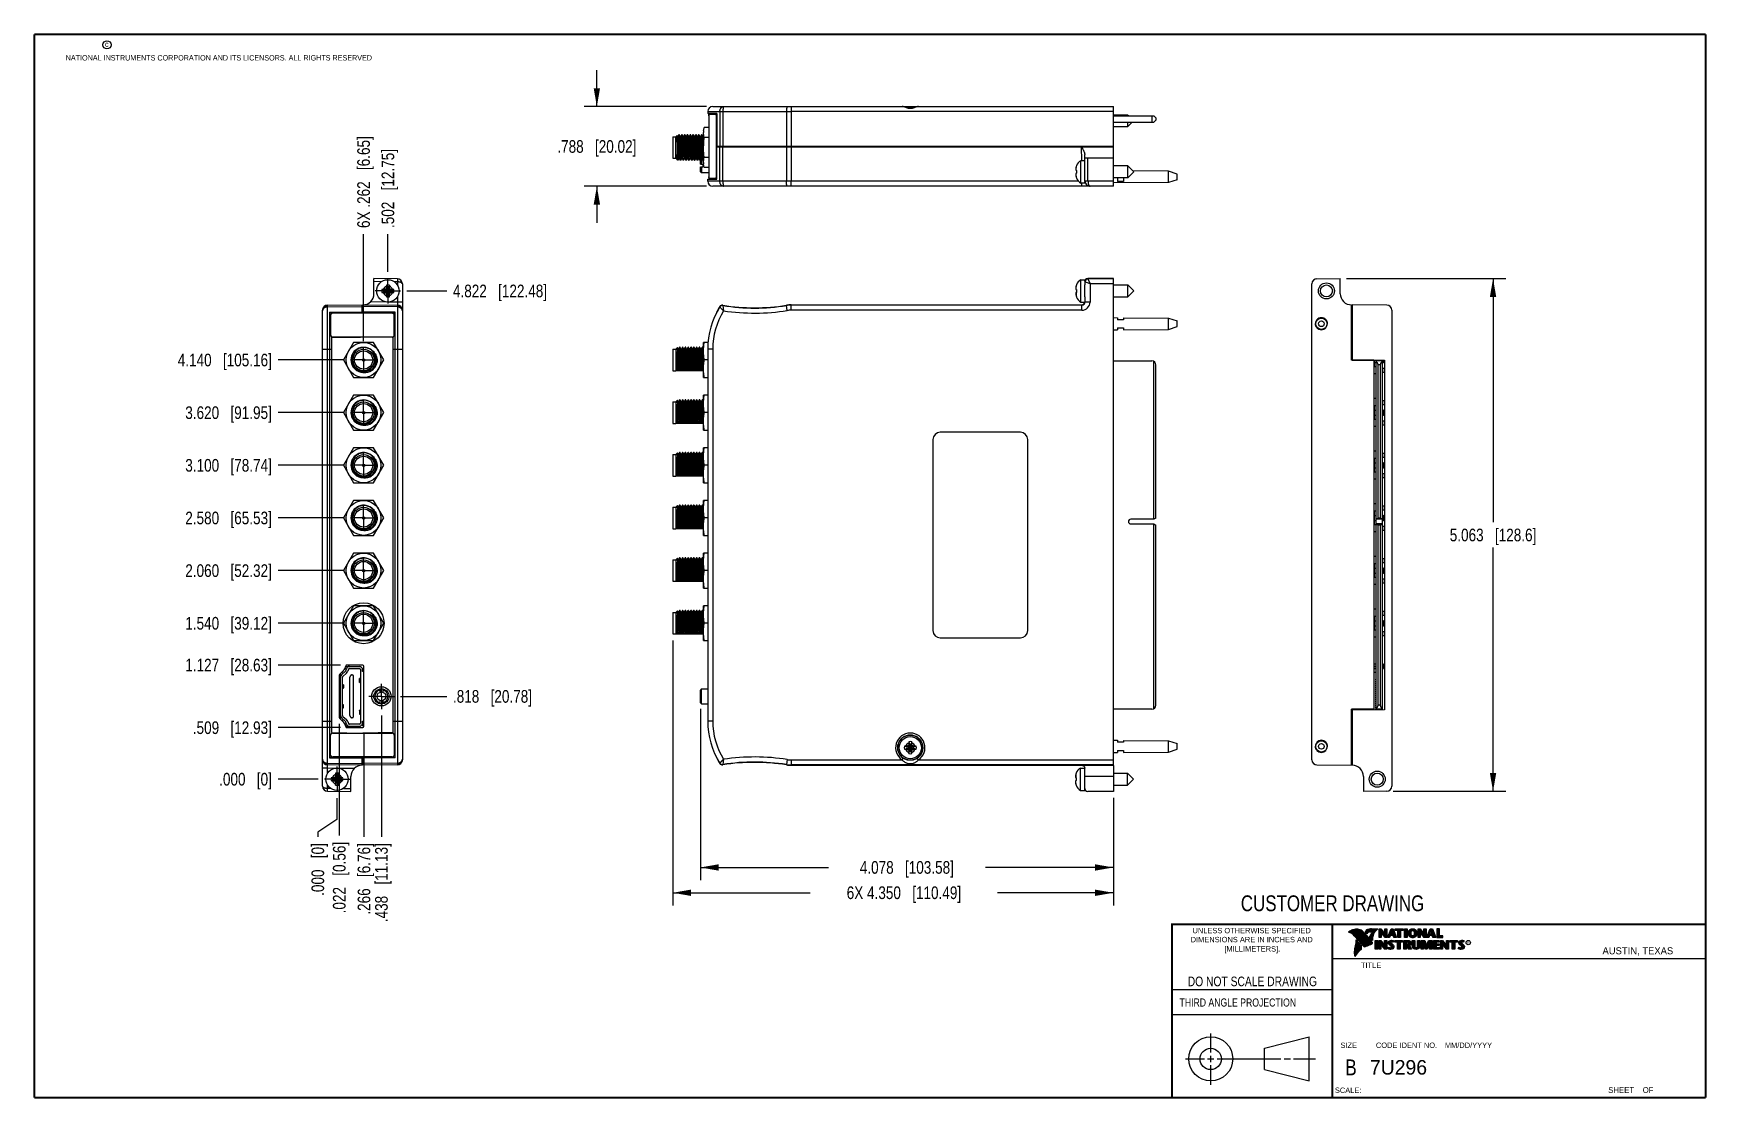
# Model space of a CAD drawing. Header units: inches. Extents: x 0.2 to 16.8, y 0.2 to 10.8.
import ezdxf

# ---------------------------------------------------------------- set-up
doc = ezdxf.new("R2010")
doc.units = ezdxf.units.IN
doc.header["$LTSCALE"] = 0.935
doc.header["$MEASUREMENT"] = 0
doc.linetypes.add('CENTER', pattern=[0.6, 0.375, -0.075, 0.075, -0.075])
doc.layers.get('0').update_dxf_attribs({"linetype": 'CONTINUOUS'})
doc.layers.add('02___PRT_ALL_AXES', color=7, linetype='CONTINUOUS')
doc.layers.add('DIMENSIONS', color=7, linetype='CONTINUOUS')
doc.styles.get("Standard").update_dxf_attribs({"font": 'txt', "width": 0.8})
doc.styles.add('TEXTSTYLE_2', font='txt')
doc.styles.add('TEXTSTYLE_3', font='txt', dxfattribs={"width": 0.95})
doc.dimstyles.new('DIMSTYLE_1', dxfattribs={"dimtxt": 0.125, "dimasz": 0.18, "dimexe": 0.18, "dimexo": 0.0625, "dimgap": 0.09, "dimtad": 0, "dimtih": 1, "dimtoh": 1, "dimdec": 3, "dimzin": 4, "dimdsep": 46, "dimtxsty": 'STANDARD', "dimblk": '_FILLED', "dimblk1": '_FILLED', "dimblk2": '_FILLED', "dimcen": 0.09, "dimadec": 0, "dimazin": 0, "dimtp": 0.01, "dimtm": 0.01, "dimtfac": 1, "dimtdec": 3, "dimtofl": 0, "dimtmove": 0, "dimatfit": 3, "dimldrblk": '_FILLED', "dimfxl": 1, "dimtolj": 1, "dimtzin": 4, "dimarcsym": 0})
doc.dimstyles.new('DIMSTYLE_2', dxfattribs={"dimtxt": 0.125, "dimasz": 0.18, "dimexe": 0.18, "dimexo": 0.0625, "dimgap": 0.09, "dimtad": 0, "dimtih": 1, "dimtoh": 1, "dimdec": 3, "dimzin": 4, "dimdsep": 46, "dimtxsty": 'STANDARD', "dimblk": '_FILLED', "dimblk1": '_FILLED', "dimblk2": '_FILLED', "dimcen": 0.09, "dimadec": 0, "dimazin": 0, "dimtp": 0.01, "dimtm": 0.01, "dimtfac": 1, "dimtdec": 3, "dimtofl": 0, "dimtmove": 0, "dimatfit": 3, "dimldrblk": '_FILLED', "dimfxl": 1, "dimtolj": 1, "dimtzin": 4, "dimarcsym": 0})

msp = doc.modelspace()

# ---------------------------------------------------------------- texts
at = {"color": 2, "linetype": 'CONTINUOUS', "attachment_point": 1, "line_spacing_factor": 0.9}
for s, insert, char_height, width in [('c', (0.946, 10.6893), 0.053, 0.0424), ('NATIONAL INSTRUMENTS CORPORATION AND ITS LICENSORS. ALL RIGHTS RESERVED', (0.5583, 10.5546), 0.053, 3.0104), ('THIRD ANGLE PROJECTION', (11.5564, 1.2384), 0.08, 1.408)]:
    msp.add_mtext(s, dxfattribs=dict(at, insert=insert, char_height=char_height, width=width))
at = {"color": 7, "linetype": 'CONTINUOUS', "attachment_point": 2, "line_spacing_factor": 0.9}
for s, insert, char_height, width in [('CUSTOMER DRAWING', (13.0668, 2.2564), 0.15625, 2), ('DO NOT SCALE DRAWING', (12.2754, 1.4542), 0.095, 1.52), ('B', (13.2497, 0.6361), 0.1562, 0.125)]:
    msp.add_mtext(s, dxfattribs=dict(at, insert=insert, char_height=char_height, width=width))
at = {"color": 2, "linetype": 'CONTINUOUS', "line_spacing_factor": 0.9}
for s, insert, char_height, width, attachment_point, style in [('DIMENSIONS ARE IN INCHES AND', (12.2688, 1.8465), 0.053254, 1.491112, 2, 'TEXTSTYLE_2'), ('UNLESS OTHERWISE SPECIFIED', (12.2688, 1.9352), 0.053254, 1.384604, 2, 'TEXTSTYLE_2'), ('[MILLIMETERS].', (12.2746, 1.7548), 0.053254, 0.745556, 2, 'TEXTSTYLE_2'), ('R', (14.3971, 1.8), 0.0217, 0.021738, 1, 'TEXTSTYLE_2'), ('AUSTIN, TEXAS', (15.7327, 1.7441), 0.069617, 0.905021, 1, 'TEXTSTYLE_2'), ('TITLE', (13.3474, 1.593), 0.05325, 0.26627, 1, 'TEXTSTYLE_2'), ('SIZE', (13.1451, 0.8027), 0.05325, 0.213016, 1, 'TEXTSTYLE_2'), ('CODE IDENT NO.', (13.7978, 0.8027), 0.053254, 0.708278, 2, 'TEXTSTYLE_3'), ('MM/DD/YYYY', (14.1765, 0.8027), 0.05325, 0.53254, 1, 'TEXTSTYLE_2'), ('SCALE:', (13.0904, 0.3585), 0.05325, 0.319524, 1, 'TEXTSTYLE_2'), ('SHEET    OF', (15.7892, 0.3625), 0.057262, 0.629882, 1, 'TEXTSTYLE_2')]:
    msp.add_mtext(s, dxfattribs=dict(at, insert=insert, char_height=char_height, width=width, attachment_point=attachment_point, style=style))
at = {"color": 7, "linetype": 'CONTINUOUS', "insert": (13.4363, 0.6298), "char_height": 0.14316, "width": 0.715775, "attachment_point": 1, "line_spacing_factor": 0.9, "style": 'TEXTSTYLE_2'}
msp.add_mtext('7U296', dxfattribs=at)

# ---------------------------------------------------------------- blocks, each defined once
blk = doc.blocks.new('_FILLED')
at = {"color": 0, "linetype": 'BYBLOCK'}
blk.add_solid([(0, 0), (-1, 0.174), (-1, -0.174)], dxfattribs=at)
blk = doc.blocks.new('*D0')
at = {"layer": 'DIMENSIONS', "color": 2, "linetype": 'CONTINUOUS'}
for p, q in [((5.803, 10.047), (5.803, 10.407)), ((6.885, 10.047), (5.678, 10.047)), ((6.885, 9.259), (5.678, 9.259)), ((5.803, 9.259), (5.803, 8.899))]:
    blk.add_line(p, q, dxfattribs=at)
at = {"layer": 'DIMENSIONS', "color": 2, "linetype": 'CONTINUOUS', "xscale": 0.18, "yscale": 0.18, "zscale": 0.18}
for p, rotation in [((5.803, 10.047), 270), ((5.803, 9.259), 90)]:
    blk.add_blockref('_FILLED', p, dxfattribs=dict(at, rotation=rotation))
at = {"layer": 'DIMENSIONS', "color": 2, "linetype": 'CONTINUOUS', "insert": (5.803, 9.715), "char_height": 0.125, "width": 1.225, "attachment_point": 2, "line_spacing_factor": 0.9}
blk.add_mtext('.788{\\Ftxt.shx;\\W1.000000;\\H0.125000; }[20.02]', dxfattribs=at)
blk = doc.blocks.new('*D1')
at = {"layer": 'DIMENSIONS', "color": 2, "linetype": 'CONTINUOUS'}
for p, q in [((13.206, 8.347), (14.777, 8.347)), ((14.652, 8.347), (14.652, 5.941)), ((14.652, 3.284), (14.652, 5.691)), ((13.665, 3.284), (14.777, 3.284))]:
    blk.add_line(p, q, dxfattribs=at)
at = {"layer": 'DIMENSIONS', "color": 2, "linetype": 'CONTINUOUS', "xscale": 0.18, "yscale": 0.18, "zscale": 0.18}
for p, rotation in [((14.652, 8.347), 90), ((14.652, 3.284), 270)]:
    blk.add_blockref('_FILLED', p, dxfattribs=dict(at, rotation=rotation))
at = {"layer": 'DIMENSIONS', "color": 2, "linetype": 'CONTINUOUS', "insert": (14.652, 5.878), "char_height": 0.125, "width": 1.325, "attachment_point": 2, "line_spacing_factor": 0.9}
blk.add_mtext('5.063{\\Ftxt.shx;\\W1.000000;\\H0.125000; }[128.6]', dxfattribs=at)
blk = doc.blocks.new('*D2')
at = {"layer": 'DIMENSIONS', "color": 2, "linetype": 'CONTINUOUS'}
for p, q in [((6.825, 4.097), (6.825, 2.407)), ((10.903, 3.22), (10.903, 2.407)), ((6.825, 2.532), (8.089, 2.532)), ((10.903, 2.532), (9.639, 2.532))]:
    blk.add_line(p, q, dxfattribs=at)
at = {"layer": 'DIMENSIONS', "color": 2, "linetype": 'CONTINUOUS', "xscale": 0.18, "yscale": 0.18, "zscale": 0.18, "rotation": 180}
blk.add_blockref('_FILLED', (6.825, 2.532), dxfattribs=at)
at = {"layer": 'DIMENSIONS', "color": 2, "linetype": 'CONTINUOUS', "xscale": 0.18, "yscale": 0.18, "zscale": 0.18}
blk.add_blockref('_FILLED', (10.903, 2.532), dxfattribs=at)
at = {"layer": 'DIMENSIONS', "color": 2, "linetype": 'CONTINUOUS', "insert": (8.864, 2.595), "char_height": 0.125, "width": 1.425, "attachment_point": 2, "line_spacing_factor": 0.9}
blk.add_mtext('4.078{\\Ftxt.shx;\\W1.000000;\\H0.125000; }[103.58]', dxfattribs=at)
blk = doc.blocks.new('*D3')
at = {"layer": 'DIMENSIONS', "color": 2, "linetype": 'CONTINUOUS'}
for p, q in [((6.553, 4.775), (6.553, 2.157)), ((10.903, 3.22), (10.903, 2.157)), ((6.553, 2.282), (7.91, 2.282)), ((10.903, 2.282), (9.76, 2.282))]:
    blk.add_line(p, q, dxfattribs=at)
at = {"layer": 'DIMENSIONS', "color": 2, "linetype": 'CONTINUOUS', "xscale": 0.18, "yscale": 0.18, "zscale": 0.18, "rotation": 180}
blk.add_blockref('_FILLED', (6.553, 2.282), dxfattribs=at)
at = {"layer": 'DIMENSIONS', "color": 2, "linetype": 'CONTINUOUS', "xscale": 0.18, "yscale": 0.18, "zscale": 0.18}
blk.add_blockref('_FILLED', (10.903, 2.282), dxfattribs=at)
at = {"layer": 'DIMENSIONS', "color": 2, "linetype": 'CONTINUOUS', "insert": (8.835, 2.345), "char_height": 0.125, "width": 1.725, "attachment_point": 2, "line_spacing_factor": 0.9}
blk.add_mtext('6X 4.350{\\Ftxt.shx;\\W1.000000;\\H0.125000; }[110.49]', dxfattribs=at)
blk = doc.blocks.new('*D4')
at = {"layer": 'DIMENSIONS', "color": 2, "linetype": 'CONTINUOUS'}
blk.add_line((3.272, 3.913), (2.657, 3.913), dxfattribs=at)
at = {"layer": 'DIMENSIONS', "color": 2, "linetype": 'CONTINUOUS', "insert": (2.594, 3.975), "char_height": 0.125, "width": 1.225, "attachment_point": 3, "line_spacing_factor": 0.9}
blk.add_mtext('.509{\\Ftxt.shx;\\W1.000000;\\H0.125000; }[12.93]', dxfattribs=at)
blk = doc.blocks.new('*D5')
at = {"layer": 'DIMENSIONS', "color": 2, "linetype": 'CONTINUOUS'}
blk.add_line((3.863, 4.222), (4.32, 4.222), dxfattribs=at)
at = {"layer": 'DIMENSIONS', "color": 2, "linetype": 'CONTINUOUS', "insert": (4.382, 4.284), "char_height": 0.125, "width": 1.225, "attachment_point": 1, "line_spacing_factor": 0.9}
blk.add_mtext('.818{\\Ftxt.shx;\\W1.000000;\\H0.125000; }[20.78]', dxfattribs=at)
blk = doc.blocks.new('*D6')
at = {"layer": 'DIMENSIONS', "color": 2, "linetype": 'CONTINUOUS'}
blk.add_line((3.272, 4.531), (2.657, 4.531), dxfattribs=at)
at = {"layer": 'DIMENSIONS', "color": 2, "linetype": 'CONTINUOUS', "insert": (2.594, 4.593), "char_height": 0.125, "width": 1.325, "attachment_point": 3, "line_spacing_factor": 0.9}
blk.add_mtext('1.127{\\Ftxt.shx;\\W1.000000;\\H0.125000; }[28.63]', dxfattribs=at)
blk = doc.blocks.new('*D7')
at = {"layer": 'DIMENSIONS', "color": 2, "linetype": 'CONTINUOUS'}
blk.add_line((3.312, 4.944), (2.657, 4.944), dxfattribs=at)
at = {"layer": 'DIMENSIONS', "color": 2, "linetype": 'CONTINUOUS', "insert": (2.594, 5.006), "char_height": 0.125, "width": 1.325, "attachment_point": 3, "line_spacing_factor": 0.9}
blk.add_mtext('1.540{\\Ftxt.shx;\\W1.000000;\\H0.125000; }[39.12]', dxfattribs=at)
blk = doc.blocks.new('*D8')
at = {"layer": 'DIMENSIONS', "color": 2, "linetype": 'CONTINUOUS'}
blk.add_line((3.312, 5.464), (2.657, 5.464), dxfattribs=at)
at = {"layer": 'DIMENSIONS', "color": 2, "linetype": 'CONTINUOUS', "insert": (2.594, 5.526), "char_height": 0.125, "width": 1.325, "attachment_point": 3, "line_spacing_factor": 0.9}
blk.add_mtext('2.060{\\Ftxt.shx;\\W1.000000;\\H0.125000; }[52.32]', dxfattribs=at)
blk = doc.blocks.new('*D9')
at = {"layer": 'DIMENSIONS', "color": 2, "linetype": 'CONTINUOUS'}
blk.add_line((3.312, 5.984), (2.657, 5.984), dxfattribs=at)
at = {"layer": 'DIMENSIONS', "color": 2, "linetype": 'CONTINUOUS', "insert": (2.594, 6.046), "char_height": 0.125, "width": 1.325, "attachment_point": 3, "line_spacing_factor": 0.9}
blk.add_mtext('2.580{\\Ftxt.shx;\\W1.000000;\\H0.125000; }[65.53]', dxfattribs=at)
blk = doc.blocks.new('*D10')
at = {"layer": 'DIMENSIONS', "color": 2, "linetype": 'CONTINUOUS'}
blk.add_line((3.312, 6.504), (2.657, 6.504), dxfattribs=at)
at = {"layer": 'DIMENSIONS', "color": 2, "linetype": 'CONTINUOUS', "insert": (2.594, 6.566), "char_height": 0.125, "width": 1.325, "attachment_point": 3, "line_spacing_factor": 0.9}
blk.add_mtext('3.100{\\Ftxt.shx;\\W1.000000;\\H0.125000; }[78.74]', dxfattribs=at)
blk = doc.blocks.new('*D11')
at = {"layer": 'DIMENSIONS', "color": 2, "linetype": 'CONTINUOUS'}
blk.add_line((3.312, 7.024), (2.657, 7.024), dxfattribs=at)
at = {"layer": 'DIMENSIONS', "color": 2, "linetype": 'CONTINUOUS', "insert": (2.594, 7.086), "char_height": 0.125, "width": 1.325, "attachment_point": 3, "line_spacing_factor": 0.9}
blk.add_mtext('3.620{\\Ftxt.shx;\\W1.000000;\\H0.125000; }[91.95]', dxfattribs=at)
blk = doc.blocks.new('*D12')
at = {"layer": 'DIMENSIONS', "color": 2, "linetype": 'CONTINUOUS'}
blk.add_line((3.312, 7.544), (2.657, 7.544), dxfattribs=at)
at = {"layer": 'DIMENSIONS', "color": 2, "linetype": 'CONTINUOUS', "insert": (2.594, 7.606), "char_height": 0.125, "width": 1.425, "attachment_point": 3, "line_spacing_factor": 0.9}
blk.add_mtext('4.140{\\Ftxt.shx;\\W1.000000;\\H0.125000; }[105.16]', dxfattribs=at)
blk = doc.blocks.new('*D13')
at = {"layer": 'DIMENSIONS', "color": 2, "linetype": 'CONTINUOUS'}
blk.add_line((3.927, 8.226), (4.32, 8.226), dxfattribs=at)
at = {"layer": 'DIMENSIONS', "color": 2, "linetype": 'CONTINUOUS', "insert": (4.382, 8.288), "char_height": 0.125, "width": 1.425, "attachment_point": 1, "line_spacing_factor": 0.9}
blk.add_mtext('4.822{\\Ftxt.shx;\\W1.000000;\\H0.125000; }[122.48]', dxfattribs=at)
blk = doc.blocks.new('*D14')
at = {"layer": 'DIMENSIONS', "color": 2, "linetype": 'CONTINUOUS'}
blk.add_line((3.05, 3.404), (2.657, 3.404), dxfattribs=at)
at = {"layer": 'DIMENSIONS', "color": 2, "linetype": 'CONTINUOUS', "insert": (2.594, 3.466), "char_height": 0.125, "width": 0.825, "attachment_point": 3, "line_spacing_factor": 0.9}
blk.add_mtext('.000{\\Ftxt.shx;\\W1.000000;\\H0.125000; }[0]', dxfattribs=at)
blk = doc.blocks.new('*D15')
at = {"layer": 'DIMENSIONS', "color": 2, "linetype": 'CONTINUOUS'}
blk.add_line((3.676, 4.034), (3.676, 2.835), dxfattribs=at)
at = {"layer": 'DIMENSIONS', "color": 2, "linetype": 'CONTINUOUS', "insert": (3.613, 2.772), "char_height": 0.125, "width": 1.225, "attachment_point": 3, "rotation": 90, "line_spacing_factor": 0.9}
blk.add_mtext('.438{\\Ftxt.shx;\\W1.000000;\\H0.125000; }[11.13]', dxfattribs=at)
blk = doc.blocks.new('*D16')
at = {"layer": 'DIMENSIONS', "color": 2, "linetype": 'CONTINUOUS'}
blk.add_line((3.503, 3.862), (3.503, 2.835), dxfattribs=at)
at = {"layer": 'DIMENSIONS', "color": 2, "linetype": 'CONTINUOUS', "insert": (3.441, 2.772), "char_height": 0.125, "width": 1.125, "attachment_point": 3, "rotation": 90, "line_spacing_factor": 0.9}
blk.add_mtext('.266{\\Ftxt.shx;\\W1.000000;\\H0.125000; }[6.76]', dxfattribs=at)
blk = doc.blocks.new('*D17')
at = {"layer": 'DIMENSIONS', "color": 2, "linetype": 'CONTINUOUS'}
blk.add_line((3.259, 3.952), (3.259, 2.848), dxfattribs=at)
at = {"layer": 'DIMENSIONS', "color": 2, "linetype": 'CONTINUOUS', "insert": (3.197, 2.785), "char_height": 0.125, "width": 1.125, "attachment_point": 3, "rotation": 90, "line_spacing_factor": 0.9}
blk.add_mtext('.022{\\Ftxt.shx;\\W1.000000;\\H0.125000; }[0.56]', dxfattribs=at)
blk = doc.blocks.new('*D18')
at = {"layer": 'DIMENSIONS', "color": 2, "linetype": 'CONTINUOUS'}
blk.add_line((3.739, 8.413), (3.739, 8.785), dxfattribs=at)
at = {"layer": 'DIMENSIONS', "color": 2, "linetype": 'CONTINUOUS', "insert": (3.677, 8.847), "char_height": 0.125, "width": 1.225, "attachment_point": 1, "rotation": 90, "line_spacing_factor": 0.9}
blk.add_mtext('.502{\\Ftxt.shx;\\W1.000000;\\H0.125000; }[12.75]', dxfattribs=at)
blk = doc.blocks.new('*D19')
at = {"layer": 'DIMENSIONS', "color": 2, "linetype": 'CONTINUOUS'}
blk.add_line((3.499, 7.731), (3.499, 8.785), dxfattribs=at)
at = {"layer": 'DIMENSIONS', "color": 2, "linetype": 'CONTINUOUS', "insert": (3.437, 8.847), "char_height": 0.125, "width": 1.425, "attachment_point": 1, "rotation": 90, "line_spacing_factor": 0.9}
blk.add_mtext('6X .262{\\Ftxt.shx;\\W1.000000;\\H0.125000; }[6.65]', dxfattribs=at)
blk = doc.blocks.new('*D20')
at = {"layer": 'DIMENSIONS', "color": 2, "linetype": 'CONTINUOUS'}
for p, q in [((3.237, 3.216), (3.237, 3.006)), ((3.237, 3.006), (3.047, 2.88)), ((3.047, 2.88), (3.047, 2.835))]:
    blk.add_line(p, q, dxfattribs=at)
at = {"layer": 'DIMENSIONS', "color": 2, "linetype": 'CONTINUOUS', "insert": (2.985, 2.772), "char_height": 0.125, "width": 0.825, "attachment_point": 3, "rotation": 90, "line_spacing_factor": 0.9}
blk.add_mtext('.000{\\Ftxt.shx;\\W1.000000;\\H0.125000; }[0]', dxfattribs=at)

# ---------------------------------------------------------------- dimensions: what is measured, and where the dimension line sits
at = {"layer": 'DIMENSIONS', "color": 2, "linetype": 'CONTINUOUS'}
dim = msp.add_ordinate_dim(feature_location=(3.4994, 7.7315), offset=(0, 1.0533), dtype=1, origin=(3.2374, 3.4039), text='6X <>', dimstyle='DIMSTYLE_2', dxfattribs=at)
dim.commit()
dim.dimension.update_dxf_attribs({"geometry": '*D19', "text_midpoint": (3.4994, 9.5598)})
for base, p1, p2, angle, picture, middle in [((5.8029, 9.2588), (6.885, 10.0468), (6.885, 9.2588), 270, '*D0', (5.6779, 9.6528)), ((14.6517, 8.3473), (13.6647, 3.2844), (13.2062, 8.3473), 90, '*D1', (14.5017, 5.8159))]:
    dim = msp.add_linear_dim(base=base, p1=p1, p2=p2, angle=angle, dimstyle='DIMSTYLE_1', dxfattribs=at)
    dim.commit()
    dim.dimension.update_dxf_attribs({"geometry": picture, "text_midpoint": middle, "dimtype": 160})
for feature_location, offset, dtype, origin, picture, middle in [((3.7394, 8.4135), (0, 0.3713), 1, (3.2374, 3.4039), '*D18', (3.7394, 9.4598)), ((3.927, 8.2259), (0.3929, 0), 0, (3.2374, 3.4039), '*D13', (5.0949, 8.2259)), ((3.3118, 7.5439), (-0.6549, 0), 0, (3.1123, 3.4039), '*D12', (1.5819, 7.5439)), ((3.3118, 7.0239), (-0.6549, 0), 0, (3.1123, 3.4039), '*D11', (1.6319, 7.0239)), ((3.3118, 6.5039), (-0.6549, 0), 0, (3.1123, 3.4039), '*D10', (1.6319, 6.5039)), ((3.3118, 5.9839), (-0.6549, 0), 0, (3.1123, 3.4039), '*D9', (1.6319, 5.9839)), ((3.3118, 5.4639), (-0.6549, 0), 0, (3.1123, 3.4039), '*D8', (1.6319, 5.4639)), ((3.3118, 4.9439), (-0.6549, 0), 0, (3.1123, 3.4039), '*D7', (1.6319, 4.9439)), ((3.2719, 4.5309), (-0.615, 0), 0, (3.1123, 3.4039), '*D6', (1.6319, 4.5309)), ((3.8632, 4.2219), (0.4567, 0), 0, (3.2374, 3.4039), '*D5', (4.9949, 4.2219)), ((3.2719, 3.9129), (-0.615, 0), 0, (3.1123, 3.4039), '*D4', (1.7319, 3.9129)), ((3.6756, 4.0343), (0, -1.1996), 1, (3.2374, 3.2788), '*D15', (3.8101, 1.9362)), ((3.2594, 3.9517), (0, -1.1037), 1, (3.2374, 3.2788), '*D17', (3.3715, 1.9995)), ((3.5034, 3.8624), (0, -1.0276), 1, (3.2374, 3.2788), '*D16', (3.6155, 1.9862)), ((3.0498336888, 3.4038628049), (-0.3929021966, 0), 0, (3.1123336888, 3.4038628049), '*D14', (1.9319314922, 3.4038628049)), ((3.2374336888, 3.2162628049), (-0.1902034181, -0.3815532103), 0, (3.2374336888, 3.2787628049), '*D20', (3.1592486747, 2.1362104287))]:
    dim = msp.add_ordinate_dim(feature_location=feature_location, offset=offset, dtype=dtype, origin=origin, dimstyle='DIMSTYLE_2', dxfattribs=at)
    dim.commit()
    dim.dimension.update_dxf_attribs({"geometry": picture, "text_midpoint": middle})
dim = msp.add_linear_dim(base=(10.9029, 2.2824), p1=(6.5529, 4.7754), p2=(10.9029, 3.2199), text='6X <>', dimstyle='DIMSTYLE_1', dxfattribs=at)
dim.commit()
dim.dimension.update_dxf_attribs({"geometry": '*D3', "text_midpoint": (8.7354, 2.2824), "dimtype": 160})
dim = msp.add_linear_dim(base=(10.9029, 2.5324), p1=(6.8249, 4.0968), p2=(10.9029, 3.2199), dimstyle='DIMSTYLE_1', dxfattribs=at)
dim.commit()
dim.dimension.update_dxf_attribs({"geometry": '*D2', "text_midpoint": (8.7139, 2.5324), "dimtype": 160})

# ---------------------------------------------------------------- linework, layer by layer
at = {"color": 7, "linetype": 'CONTINUOUS'}
for p, q in [((6.8975, 9.9973), (6.8973, 9.9768)), ((6.9874, 9.9768), (6.8973, 9.9768)), ((6.9071, 9.9468), (6.9071, 9.8404)), ((6.9073, 9.954), (6.9078, 9.9594)), ((6.9078, 9.9594), (6.9081, 9.9613)), ((6.9081, 9.9558), (6.9079, 9.9768)), ((6.9084, 9.9468), (6.9084, 9.3588)), ((6.9834, 9.9668), (6.9117, 9.9668)), ((6.9475, 10.0468), (10.9029, 10.0468)), ((6.9853, 9.3588), (6.9853, 9.9468)), ((6.9873, 9.9468), (6.9862, 9.6558)), ((6.9874, 9.9768), (6.9873, 9.9468)), ((10.9029, 9.2588), (10.9029, 10.0468)), ((11.0432, 9.9629), (10.9029, 9.9629)), ((10.9029, 9.9538), (11.3033, 9.9538)), ((11.0522, 9.9538), (11.0432, 9.9629)), ((11.0432, 9.9629), (11.0432, 9.9538)), ((11.3033, 9.9538), (11.323, 9.9341)), ((11.323, 9.9341), (11.323, 9.9115)), ((6.5529, 9.7478), (6.5529, 9.5358)), ((6.5529, 9.7478), (6.5829, 9.7478)), ((6.5829, 9.7478), (6.5946, 9.7595)), ((6.5829, 9.5358), (6.5829, 9.7478)), ((6.6001, 9.7501), (6.5947, 9.7594)), ((6.5953, 9.7562), (6.5947, 9.7594)), ((6.6001, 9.7501), (6.6001, 9.7501)), ((6.6004, 9.7498), (6.6001, 9.7501)), ((6.6125, 9.7666), (6.6029, 9.7501)), ((6.6029, 9.7501), (6.603, 9.7502)), ((6.6125, 9.7666), (6.6127, 9.7668)), ((6.6181, 9.7668), (6.6127, 9.7668)), ((6.6141, 9.7605), (6.6146, 9.756)), ((6.6184, 9.7666), (6.6181, 9.7668)), ((6.6279, 9.7501), (6.6202, 9.7634)), ((6.6279, 9.7501), (6.6279, 9.7501)), ((6.6282, 9.7498), (6.6279, 9.7501)), ((6.6402, 9.7666), (6.6307, 9.7501)), ((6.6307, 9.7501), (6.6307, 9.7502)), ((6.6402, 9.7666), (6.6405, 9.7668)), ((6.6459, 9.7668), (6.6405, 9.7668)), ((6.6419, 9.7605), (6.6424, 9.756)), ((6.6467, 9.7645), (6.6461, 9.7666)), ((6.647, 9.7626), (6.6467, 9.7645)), ((6.6479, 9.7537), (6.647, 9.7626)), ((6.6556, 9.7501), (6.648, 9.7634)), ((6.6556, 9.7502), (6.6556, 9.7501)), ((6.6557, 9.75), (6.6556, 9.7502)), ((6.668, 9.7666), (6.6585, 9.7501)), ((6.6736, 9.7668), (6.6683, 9.7668)), ((6.669, 9.7652), (6.6691, 9.7645)), ((6.6691, 9.7645), (6.6696, 9.7614)), ((6.6697, 9.7602), (6.6702, 9.7555)), ((6.6739, 9.7666), (6.6736, 9.7668)), ((6.6834, 9.7501), (6.6757, 9.7634)), ((6.6834, 9.7501), (6.6834, 9.7501)), ((6.6837, 9.7498), (6.6834, 9.7501)), ((6.6958, 9.7666), (6.6863, 9.7501)), ((6.6863, 9.7501), (6.6863, 9.7502)), ((6.6958, 9.7666), (6.696, 9.7668)), ((6.7014, 9.7668), (6.696, 9.7668)), ((6.6975, 9.7605), (6.6979, 9.756)), ((6.7017, 9.7666), (6.7014, 9.7668)), ((6.7112, 9.7501), (6.7035, 9.7634)), ((6.7112, 9.7501), (6.7112, 9.7501)), ((6.7115, 9.7498), (6.7112, 9.7501)), ((6.7235, 9.7666), (6.714, 9.7501)), ((6.714, 9.7501), (6.714, 9.7502)), ((6.7235, 9.7666), (6.7238, 9.7668)), ((6.7292, 9.7668), (6.7238, 9.7668)), ((6.7252, 9.7605), (6.7257, 9.756)), ((6.7294, 9.7666), (6.7292, 9.7668)), ((6.739, 9.7501), (6.7313, 9.7634)), ((6.739, 9.7501), (6.739, 9.7501)), ((6.7393, 9.7498), (6.739, 9.7501)), ((6.7513, 9.7666), (6.7418, 9.7501)), ((6.7418, 9.7501), (6.7418, 9.7502)), ((6.7513, 9.7666), (6.7516, 9.7668)), ((6.7569, 9.7668), (6.7516, 9.7668)), ((6.753, 9.7605), (6.7534, 9.756)), ((6.7572, 9.7666), (6.7569, 9.7668)), ((6.7667, 9.7501), (6.7591, 9.7634)), ((6.7667, 9.7501), (6.7667, 9.7501)), ((6.767, 9.7498), (6.7667, 9.7501)), ((6.7791, 9.7666), (6.7696, 9.7501)), ((6.7696, 9.7501), (6.7696, 9.7502)), ((6.7791, 9.7666), (6.7794, 9.7668)), ((6.7847, 9.7668), (6.7794, 9.7668)), ((6.7808, 9.7605), (6.7812, 9.756)), ((6.785, 9.7666), (6.7847, 9.7668)), ((6.7945, 9.7501), (6.7868, 9.7634)), ((6.7945, 9.7501), (6.7945, 9.7501)), ((6.7948, 9.7498), (6.7945, 9.7501)), ((6.8069, 9.7666), (6.7973, 9.7501)), ((6.7973, 9.7501), (6.7974, 9.7502)), ((6.8069, 9.7666), (6.8071, 9.7668)), ((6.8125, 9.7668), (6.8071, 9.7668)), ((6.8085, 9.7605), (6.809, 9.756)), ((6.8127, 9.7666), (6.8125, 9.7668)), ((6.8223, 9.7501), (6.8146, 9.7634)), ((6.8223, 9.7501), (6.8223, 9.7501)), ((6.8226, 9.7498), (6.8223, 9.7501)), ((6.8346, 9.7666), (6.8251, 9.7501)), ((6.8251, 9.7501), (6.8251, 9.7502)), ((6.8346, 9.7666), (6.8349, 9.7668)), ((6.8402, 9.7668), (6.8349, 9.7668)), ((6.8363, 9.7605), (6.8367, 9.756)), ((6.8405, 9.7666), (6.8402, 9.7668)), ((6.85, 9.7501), (6.8424, 9.7634)), ((6.85, 9.7501), (6.85, 9.7501)), ((6.8503, 9.7498), (6.8501, 9.75)), ((6.8509, 9.7495), (6.8503, 9.7498)), ((6.8559, 9.7554), (6.8529, 9.7501)), ((6.8529, 9.7501), (6.8529, 9.7502)), ((6.8559, 9.4929), (6.8559, 9.7908)), ((6.9084, 9.8404), (6.8631, 9.8404)), ((10.9029, 9.8918), (11.3033, 9.8918)), ((11.0432, 9.8448), (10.9029, 9.8448)), ((11.0902, 9.8918), (11.0432, 9.8448)), ((11.0432, 9.8918), (11.0432, 9.8448)), ((11.323, 9.9115), (11.3033, 9.8918)), ((6.6193, 9.6523), (6.6195, 9.6481)), ((6.6195, 9.6481), (6.6196, 9.6439)), ((6.6196, 9.6439), (6.6198, 9.6397)), ((6.6198, 9.6397), (6.62, 9.6314)), ((6.62, 9.6314), (6.6202, 9.6273)), ((6.6247, 9.6523), (6.6245, 9.6564)), ((6.625, 9.6439), (6.6247, 9.6523)), ((6.6251, 9.6397), (6.625, 9.6439)), ((6.6253, 9.6356), (6.6251, 9.6397)), ((6.6254, 9.6314), (6.6253, 9.6356)), ((6.9084, 9.7411), (6.8631, 9.7411)), ((6.9862, 9.6558), (10.9029, 9.6558)), ((6.9862, 9.6498), (10.9029, 9.6498)), ((6.9873, 9.3588), (6.9862, 9.6498)), ((6.9941, 9.6498), (6.9941, 9.6558)), ((7.0596, 9.6498), (7.0596, 9.6558)), ((7.1279, 9.6498), (7.1279, 9.6558)), ((7.1579, 9.6558), (7.1579, 9.6498)), ((7.7005, 9.6558), (7.7005, 9.6498)), ((8.3679, 9.6558), (8.3679, 9.6498)), ((8.3979, 9.6498), (8.3979, 9.6558)), ((9.4129, 9.6498), (9.4129, 9.6558)), ((9.4429, 9.6558), (9.4429, 9.6498)), ((10.2129, 9.6558), (10.2129, 9.6498)), ((10.2429, 9.6498), (10.2429, 9.6558)), ((10.8679, 9.6498), (10.8679, 9.6558)), ((10.8979, 9.6558), (10.8979, 9.6498)), ((6.5529, 9.5358), (6.5829, 9.5358)), ((6.5829, 9.5358), (6.5858, 9.533)), ((6.5855, 9.5337), (6.5849, 9.5399)), ((6.5853, 9.5734), (6.5855, 9.5721)), ((6.5856, 9.5333), (6.5855, 9.5337)), ((6.5858, 9.533), (6.5856, 9.5333)), ((6.5889, 9.5337), (6.5891, 9.5335)), ((6.5891, 9.5335), (6.5891, 9.5335)), ((6.5891, 9.5335), (6.594, 9.525)), ((6.5891, 9.5335), (6.5891, 9.5335)), ((6.5922, 9.5296), (6.5929, 9.5274)), ((6.5929, 9.5274), (6.594, 9.525)), ((6.594, 9.525), (6.5946, 9.5241)), ((6.5946, 9.5241), (6.6019, 9.5168)), ((6.6019, 9.5168), (6.6019, 9.533)), ((6.6042, 9.5168), (6.6019, 9.5168)), ((6.6045, 9.5171), (6.6042, 9.5168)), ((6.6045, 9.5171), (6.614, 9.5335)), ((6.614, 9.5335), (6.614, 9.5335)), ((6.6158, 9.5342), (6.6168, 9.5336)), ((6.6168, 9.5336), (6.6168, 9.5335)), ((6.6168, 9.5335), (6.6168, 9.5335)), ((6.6168, 9.5335), (6.6264, 9.5171)), ((6.6264, 9.5171), (6.6266, 9.5168)), ((6.632, 9.5168), (6.6266, 9.5168)), ((6.6306, 9.5231), (6.6301, 9.5276)), ((6.6322, 9.5171), (6.632, 9.5168)), ((6.6322, 9.5171), (6.6418, 9.5335)), ((6.6418, 9.5335), (6.6418, 9.5335)), ((6.6436, 9.5342), (6.6445, 9.5336)), ((6.6445, 9.5336), (6.6446, 9.5335)), ((6.6446, 9.5335), (6.6446, 9.5335)), ((6.6446, 9.5335), (6.6541, 9.5171)), ((6.6541, 9.5171), (6.6544, 9.5168)), ((6.6597, 9.5168), (6.6544, 9.5168)), ((6.6583, 9.523), (6.6579, 9.5274)), ((6.66, 9.5171), (6.6597, 9.5168)), ((6.66, 9.5171), (6.6695, 9.5335)), ((6.6695, 9.5335), (6.6695, 9.5335)), ((6.672, 9.5339), (6.6724, 9.5335)), ((6.6724, 9.5335), (6.6819, 9.5171)), ((6.6819, 9.5171), (6.6822, 9.5168)), ((6.6875, 9.5168), (6.6822, 9.5168)), ((6.6861, 9.5231), (6.6857, 9.5276)), ((6.6878, 9.5171), (6.6875, 9.5168)), ((6.6878, 9.5171), (6.6973, 9.5335)), ((6.6973, 9.5335), (6.6973, 9.5335)), ((6.6991, 9.5342), (6.7001, 9.5336)), ((6.7001, 9.5336), (6.7002, 9.5335)), ((6.7001, 9.5335), (6.7002, 9.5335)), ((6.7001, 9.5335), (6.7097, 9.5171)), ((6.7097, 9.5171), (6.7099, 9.5168)), ((6.7153, 9.5168), (6.7099, 9.5168)), ((6.7139, 9.5231), (6.7134, 9.5276)), ((6.7156, 9.5171), (6.7153, 9.5168)), ((6.7156, 9.5171), (6.7251, 9.5335)), ((6.7251, 9.5335), (6.7251, 9.5335)), ((6.7269, 9.5342), (6.7278, 9.5336)), ((6.7278, 9.5336), (6.7279, 9.5335)), ((6.7279, 9.5335), (6.7279, 9.5335)), ((6.7279, 9.5335), (6.7374, 9.5171)), ((6.7374, 9.5171), (6.7377, 9.5168)), ((6.7431, 9.5168), (6.7377, 9.5168)), ((6.7416, 9.5231), (6.7412, 9.5276)), ((6.7433, 9.5171), (6.7431, 9.5168)), ((6.7433, 9.5171), (6.7528, 9.5335)), ((6.7528, 9.5335), (6.7529, 9.5335)), ((6.7547, 9.5342), (6.7556, 9.5336)), ((6.7556, 9.5336), (6.7557, 9.5335)), ((6.7557, 9.5335), (6.7557, 9.5335)), ((6.7557, 9.5335), (6.7652, 9.5171)), ((6.7652, 9.5171), (6.7655, 9.5168)), ((6.7708, 9.5168), (6.7655, 9.5168)), ((6.7694, 9.5231), (6.769, 9.5276)), ((6.7711, 9.5171), (6.7708, 9.5168)), ((6.7711, 9.5171), (6.7806, 9.5335)), ((6.7806, 9.5335), (6.7806, 9.5335)), ((6.7824, 9.5342), (6.7834, 9.5336)), ((6.7834, 9.5336), (6.7835, 9.5335)), ((6.7835, 9.5335), (6.7835, 9.5335)), ((6.7835, 9.5335), (6.793, 9.5171)), ((6.793, 9.5171), (6.7932, 9.5168)), ((6.7986, 9.5168), (6.7932, 9.5168)), ((6.7972, 9.5231), (6.7967, 9.5276)), ((6.7989, 9.5171), (6.7986, 9.5168)), ((6.7989, 9.5171), (6.8084, 9.5335)), ((6.8084, 9.5335), (6.8084, 9.5335)), ((6.8102, 9.5342), (6.8111, 9.5336)), ((6.8111, 9.5336), (6.8112, 9.5335)), ((6.8112, 9.5335), (6.8112, 9.5335)), ((6.8112, 9.5335), (6.8207, 9.5171)), ((6.8207, 9.5171), (6.821, 9.5168)), ((6.8264, 9.5168), (6.821, 9.5168)), ((6.825, 9.5231), (6.8245, 9.5276)), ((6.8249, 9.4791), (6.8249, 9.5168)), ((6.8249, 9.4791), (6.8479, 9.4791)), ((6.8249, 9.4016), (6.8249, 9.4521)), ((6.8249, 9.4521), (6.8479, 9.4521)), ((6.8266, 9.5171), (6.8264, 9.5168)), ((6.8266, 9.5171), (6.8361, 9.5335)), ((6.8359, 9.5331), (6.8359, 9.4791)), ((6.8359, 9.4521), (6.8359, 9.3906)), ((6.8361, 9.5335), (6.8362, 9.5335)), ((6.838, 9.5342), (6.8389, 9.5336)), ((6.8389, 9.5336), (6.839, 9.5335)), ((6.839, 9.5335), (6.839, 9.5335)), ((6.839, 9.5335), (6.8485, 9.5171)), ((6.8479, 9.4791), (6.8479, 9.4521)), ((6.8485, 9.5171), (6.8488, 9.5168)), ((6.8541, 9.5168), (6.8488, 9.5168)), ((6.8527, 9.523), (6.8523, 9.5275)), ((6.8535, 9.5182), (6.8527, 9.523)), ((6.8544, 9.5171), (6.8542, 9.5168)), ((6.8544, 9.5171), (6.8563, 9.5203)), ((6.9084, 9.5425), (6.8631, 9.5425)), ((6.9084, 9.4432), (6.8631, 9.4432)), ((10.5318, 9.4171), (10.5383, 9.4163)), ((10.5383, 9.4619), (10.5383, 9.4601)), ((10.6207, 9.5121), (10.5826, 9.5121)), ((10.5826, 9.2916), (10.5826, 9.5121)), ((10.6211, 9.4643), (10.6202, 9.574)), ((10.6205, 9.5388), (10.9029, 9.5388)), ((10.6229, 9.3487), (10.6229, 9.4473)), ((11.0462, 9.4609), (10.9029, 9.4609)), ((11.1052, 9.4018), (11.0462, 9.4609)), ((11.0462, 9.3428), (11.0462, 9.4609)), ((6.8249, 9.4016), (6.8359, 9.3906)), ((6.9084, 9.3906), (6.8359, 9.3906)), ((6.8975, 9.3084), (6.8973, 9.3288)), ((6.8973, 9.3288), (6.9874, 9.3288)), ((6.9071, 9.3906), (6.9071, 9.3588)), ((6.9078, 9.3463), (6.9073, 9.3517)), ((6.9081, 9.3498), (6.9079, 9.3288)), ((6.9117, 9.3388), (6.9834, 9.3388)), ((10.9029, 9.2588), (6.9475, 9.2588)), ((6.9874, 9.3288), (6.9873, 9.3588)), ((10.5383, 9.3873), (10.532, 9.3866)), ((10.5383, 9.4163), (10.5383, 9.3873)), ((10.5383, 9.3435), (10.5383, 9.3418)), ((10.6229, 9.2916), (10.5826, 9.2916)), ((10.6225, 9.3084), (10.6222, 9.3377)), ((10.6229, 9.2916), (10.6229, 9.3023)), ((11.0462, 9.3428), (10.9029, 9.3428)), ((11.4468, 9.2958), (10.9029, 9.2918)), ((10.9429, 9.3428), (10.9429, 9.3075)), ((11.0029, 9.3081), (10.9429, 9.3075)), ((11.0029, 9.3428), (11.0029, 9.3081)), ((11.1052, 9.4018), (11.0462, 9.3428)), ((11.4468, 9.4078), (11.0966, 9.4104)), ((11.5329, 9.3798), (11.4468, 9.4078)), ((11.4468, 9.2958), (11.4468, 9.4078)), ((11.5329, 9.3238), (11.4468, 9.2958)), ((11.5329, 9.3238), (11.5329, 9.3798)), ((3.6024, 8.1983), (3.6024, 8.3473)), ((3.8329, 8.3453), (3.6024, 8.3473)), ((3.7249, 8.2842), (3.7322, 8.2613)), ((3.7322, 8.1905), (3.7467, 8.2613)), ((3.7322, 8.2613), (3.7322, 8.2583)), ((3.7467, 8.1905), (3.7322, 8.2613)), ((3.7539, 8.2842), (3.7467, 8.2613)), ((3.7467, 8.2583), (3.7467, 8.2613)), ((3.8824, 8.2953), (3.8824, 3.6)), ((10.5383, 8.2859), (10.5383, 8.2842)), ((10.5826, 8.1156), (10.5826, 8.3361)), ((10.5826, 8.3361), (10.6229, 8.3361)), ((10.6225, 8.3153), (10.6225, 8.2844)), ((10.6229, 8.2732), (10.6225, 8.2844)), ((10.6229, 8.3225), (10.6229, 8.3361)), ((10.6229, 8.1786), (10.6229, 8.2732)), ((10.9029, 8.3473), (10.6505, 8.3473)), ((10.9029, 8.3453), (10.6525, 8.3453)), ((10.9029, 3.5415), (10.9029, 8.3473)), ((10.9029, 8.2849), (11.0462, 8.2849)), ((11.0462, 8.1668), (11.0462, 8.2849)), ((11.0462, 8.2849), (11.1052, 8.2259)), ((12.8637, 3.5944), (12.8637, 8.2953)), ((12.9133, 8.3453), (13.1437, 8.3473)), ((13.1437, 8.1983), (13.1437, 8.3473)), ((3.6811, 8.2404), (3.704, 8.2331)), ((3.6811, 8.2113), (3.704, 8.2186)), ((3.704, 8.2186), (3.7748, 8.2331)), ((3.7069, 8.2331), (3.704, 8.2331)), ((3.704, 8.2331), (3.7748, 8.2186)), ((3.704, 8.2186), (3.7069, 8.2186)), ((3.7229, 8.2424), (3.7069, 8.2331)), ((3.7069, 8.2331), (3.7104, 8.2411)), ((3.7069, 8.2186), (3.7719, 8.2331)), ((3.7069, 8.2331), (3.7719, 8.2186)), ((3.7104, 8.2106), (3.7069, 8.2186)), ((3.7069, 8.2186), (3.7229, 8.2094)), ((3.7191, 8.2055), (3.7598, 8.2462)), ((3.7598, 8.2055), (3.7191, 8.2462)), ((3.7322, 8.2583), (3.7229, 8.2424)), ((3.7229, 8.2094), (3.7322, 8.1934)), ((3.7242, 8.2549), (3.7322, 8.2583)), ((3.7322, 8.1934), (3.7242, 8.1969)), ((3.7249, 8.1676), (3.7322, 8.1905)), ((3.7322, 8.1934), (3.7467, 8.2583)), ((3.7467, 8.1934), (3.7322, 8.2583)), ((3.7322, 8.1934), (3.7322, 8.1905)), ((3.7559, 8.2424), (3.7467, 8.2583)), ((3.7467, 8.2583), (3.7547, 8.2549)), ((3.7467, 8.1934), (3.7559, 8.2094)), ((3.7547, 8.1969), (3.7467, 8.1934)), ((3.7467, 8.1905), (3.7467, 8.1934)), ((3.7539, 8.1676), (3.7467, 8.1905)), ((3.7719, 8.2331), (3.7559, 8.2424)), ((3.7559, 8.2094), (3.7719, 8.2186)), ((3.7684, 8.2411), (3.7719, 8.2331)), ((3.7684, 8.2106), (3.7719, 8.2186)), ((3.7748, 8.2331), (3.7719, 8.2331)), ((3.7719, 8.2186), (3.7748, 8.2186)), ((3.7977, 8.2404), (3.7748, 8.2331)), ((3.7977, 8.2113), (3.7748, 8.2186)), ((10.5318, 8.2411), (10.5383, 8.2404)), ((10.5383, 8.2113), (10.532, 8.2106)), ((10.5383, 8.2404), (10.5383, 8.2113)), ((10.5383, 8.1676), (10.5383, 8.1658)), ((10.5826, 8.1156), (10.6217, 8.1156)), ((10.6225, 8.1674), (10.6229, 8.1786)), ((10.6225, 8.1674), (10.6225, 8.1153)), ((10.9029, 8.1668), (11.0462, 8.1668)), ((11.0462, 8.1668), (11.1052, 8.2259)), ((3.0944, 8.0302), (3.0944, 8.0352)), ((3.0944, 8.0298), (3.0944, 8.0302)), ((3.0944, 3.3344), (3.0944, 8.0298)), ((3.144, 8.0853), (3.4854, 8.0883)), ((3.4854, 8.0848), (3.144, 8.0816)), ((3.1644, 8.0153), (3.4854, 8.0191)), ((3.1644, 8.0153), (3.1644, 3.6144)), ((3.1944, 8.0105), (3.1644, 8.0104)), ((3.1744, 7.9871), (3.1744, 7.7912)), ((3.4854, 8.0115), (3.1944, 8.0105)), ((3.7824, 8.0051), (3.1944, 8.0051)), ((3.4854, 8.0051), (3.4854, 8.0883)), ((3.4854, 8.0549), (3.4914, 8.0548)), ((3.4914, 8.0486), (3.4854, 8.0486)), ((3.4914, 8.0883), (3.8329, 8.0853)), ((3.4914, 8.0051), (3.4914, 8.0882)), ((3.8329, 8.0816), (3.4914, 8.0848)), ((3.8124, 8.0153), (3.4914, 8.0191)), ((3.4914, 8.0115), (3.7825, 8.0105)), ((3.7825, 8.0105), (3.8124, 8.0104)), ((3.8024, 7.7912), (3.8024, 7.9871)), ((3.8124, 3.6144), (3.8124, 8.0153)), ((6.9874, 8.0153), (6.9862, 8.0191)), ((7.7223, 8.0883), (10.5902, 8.0883)), ((10.5925, 8.0853), (7.7225, 8.0853)), ((10.5895, 8.0883), (10.59, 8.0883)), ((10.9029, 7.9619), (10.9429, 7.9616)), ((10.9429, 7.9616), (10.9429, 7.9419)), ((11.0029, 7.9419), (10.9429, 7.9419)), ((11.0029, 7.9611), (11.0029, 7.9419)), ((11.0029, 7.9611), (11.4468, 7.9579)), ((11.4468, 7.8459), (11.4468, 7.9579)), ((11.4468, 7.9579), (11.5329, 7.9299)), ((11.5329, 7.8739), (11.5329, 7.9299)), ((12.913, 7.9419), (12.9124, 7.9419)), ((13.001, 7.9419), (13.0005, 7.9419)), ((13.2547, 7.5409), (13.2547, 8.0883)), ((13.2547, 8.0549), (13.2607, 8.0548)), ((13.2607, 8.0883), (13.2607, 7.5435)), ((13.6022, 8.0853), (13.2607, 8.0883)), ((13.6517, 8.0353), (13.6517, 3.3344)), ((3.1854, 7.7649), (3.4694, 7.7698)), ((3.1854, 3.8649), (3.1854, 7.7649)), ((3.1944, 7.7713), (3.7824, 7.7713)), ((3.7824, 7.77), (3.1944, 7.77)), ((3.7914, 7.7649), (3.5075, 7.7698)), ((3.7914, 3.8649), (3.7914, 7.7649)), ((10.9029, 7.8419), (10.9429, 7.8422)), ((10.9429, 7.8619), (10.9429, 7.8422)), ((10.9429, 7.8619), (11.0029, 7.8619)), ((11.0029, 7.8619), (11.0029, 7.8426)), ((11.0029, 7.8426), (11.4468, 7.8459)), ((11.4468, 7.8459), (11.5329, 7.8739)), ((12.9124, 7.8619), (12.913, 7.8619)), ((13.0005, 7.8619), (13.001, 7.8619)), ((3.4001, 7.7159), (3.3008, 7.5439)), ((3.5987, 7.7159), (3.4001, 7.7159)), ((3.698, 7.5439), (3.5987, 7.7159)), ((6.5529, 7.6499), (6.5529, 7.4379)), ((6.5529, 7.6499), (6.5829, 7.6499)), ((6.5829, 7.6499), (6.599, 7.6659)), ((6.5829, 7.6499), (6.5829, 7.4379)), ((6.607, 7.6522), (6.5991, 7.6658)), ((6.6004, 7.6513), (6.6004, 7.6519)), ((6.6019, 7.4637), (6.6019, 7.6054)), ((6.6071, 7.6521), (6.607, 7.6522)), ((6.607, 7.6522), (6.607, 7.6522)), ((6.6077, 7.6516), (6.6071, 7.6521)), ((6.6194, 7.6686), (6.6099, 7.6522)), ((6.6099, 7.6522), (6.6099, 7.6522)), ((6.6194, 7.6686), (6.6197, 7.6689)), ((6.625, 7.6689), (6.6197, 7.6689)), ((6.6211, 7.6626), (6.6215, 7.6581)), ((6.6253, 7.6686), (6.625, 7.6689)), ((6.6348, 7.6522), (6.6271, 7.6654)), ((6.6349, 7.6521), (6.6348, 7.6522)), ((6.6348, 7.6522), (6.6348, 7.6522)), ((6.6355, 7.6516), (6.6349, 7.6521)), ((6.6472, 7.6686), (6.6377, 7.6522)), ((6.6377, 7.6522), (6.6377, 7.6522)), ((6.6472, 7.6686), (6.6474, 7.6689)), ((6.6528, 7.6689), (6.6474, 7.6689)), ((6.6488, 7.6626), (6.6493, 7.6581)), ((6.6531, 7.6686), (6.6528, 7.6689)), ((6.6626, 7.6522), (6.6549, 7.6654)), ((6.6626, 7.6522), (6.6626, 7.6521)), ((6.6627, 7.652), (6.6626, 7.6521)), ((6.6749, 7.6686), (6.6654, 7.6522)), ((6.6654, 7.6522), (6.6655, 7.6522)), ((6.6749, 7.6686), (6.6752, 7.6689)), ((6.6806, 7.6689), (6.6752, 7.6689)), ((6.6766, 7.6624), (6.6771, 7.6578)), ((6.6808, 7.6686), (6.6806, 7.6689)), ((6.6904, 7.6522), (6.6827, 7.6654)), ((6.6904, 7.6521), (6.6903, 7.6522)), ((6.6903, 7.6522), (6.6904, 7.6522)), ((6.691, 7.6516), (6.6904, 7.6521)), ((6.7027, 7.6686), (6.6932, 7.6522)), ((6.6932, 7.6522), (6.6932, 7.6522)), ((6.7027, 7.6686), (6.703, 7.6689)), ((6.7083, 7.6689), (6.703, 7.6689)), ((6.7044, 7.6626), (6.7048, 7.6581)), ((6.7086, 7.6686), (6.7083, 7.6689)), ((6.7181, 7.6522), (6.7105, 7.6654)), ((6.7182, 7.6521), (6.7181, 7.6522)), ((6.7181, 7.6522), (6.7181, 7.6522)), ((6.7188, 7.6516), (6.7182, 7.6521)), ((6.7305, 7.6686), (6.721, 7.6522)), ((6.721, 7.6522), (6.721, 7.6522)), ((6.7305, 7.6686), (6.7308, 7.6689)), ((6.7361, 7.6689), (6.7308, 7.6689)), ((6.7322, 7.6626), (6.7326, 7.6581)), ((6.7364, 7.6686), (6.7361, 7.6689)), ((6.7459, 7.6522), (6.7382, 7.6654)), ((6.7459, 7.6521), (6.7459, 7.6522)), ((6.7459, 7.6522), (6.7459, 7.6522)), ((6.7466, 7.6516), (6.7459, 7.6521)), ((6.7583, 7.6686), (6.7487, 7.6522)), ((6.7487, 7.6522), (6.7488, 7.6522)), ((6.7583, 7.6686), (6.7585, 7.6689)), ((6.7639, 7.6689), (6.7585, 7.6689)), ((6.7599, 7.6626), (6.7604, 7.6581)), ((6.7641, 7.6686), (6.7639, 7.6689)), ((6.7737, 7.6522), (6.766, 7.6654)), ((6.7736, 7.6522), (6.7737, 7.6522)), ((6.7737, 7.6521), (6.7736, 7.6522)), ((6.7743, 7.6516), (6.7737, 7.6521)), ((6.786, 7.6686), (6.7765, 7.6522)), ((6.7765, 7.6522), (6.7765, 7.6522)), ((6.786, 7.6686), (6.7863, 7.6689)), ((6.7916, 7.6689), (6.7863, 7.6689)), ((6.7877, 7.6626), (6.7881, 7.6581)), ((6.7919, 7.6686), (6.7916, 7.6689)), ((6.8014, 7.6522), (6.7938, 7.6654)), ((6.8014, 7.6522), (6.8014, 7.6522)), ((6.8015, 7.6521), (6.8014, 7.6522)), ((6.8021, 7.6516), (6.8015, 7.6521)), ((6.8138, 7.6686), (6.8043, 7.6522)), ((6.8043, 7.6522), (6.8043, 7.6522)), ((6.8138, 7.6686), (6.8141, 7.6689)), ((6.8194, 7.6689), (6.8141, 7.6689)), ((6.8155, 7.6626), (6.8159, 7.6581)), ((6.8197, 7.6686), (6.8194, 7.6689)), ((6.8292, 7.6522), (6.8215, 7.6654)), ((6.8292, 7.6522), (6.8292, 7.6522)), ((6.8293, 7.6521), (6.8292, 7.6522)), ((6.8299, 7.6516), (6.8293, 7.6521)), ((6.8416, 7.6686), (6.832, 7.6522)), ((6.832, 7.6522), (6.8321, 7.6522)), ((6.8416, 7.6686), (6.8418, 7.6689)), ((6.8472, 7.6689), (6.8418, 7.6689)), ((6.8432, 7.6626), (6.8437, 7.6581)), ((6.8475, 7.6686), (6.8472, 7.6689)), ((6.8559, 7.654), (6.8493, 7.6654)), ((6.8559, 7.6549), (6.8559, 7.7159)), ((6.9002, 7.7159), (6.8559, 7.7159)), ((6.8559, 7.3719), (6.8559, 7.6522)), ((6.8975, 7.6519), (6.8975, 3.9779)), ((13.2547, 7.6949), (13.2607, 7.6949)), ((13.2607, 7.6819), (13.2547, 7.6819)), ((3.3008, 7.5439), (3.4001, 7.3719)), ((3.4475, 7.4375), (3.4337, 7.4375)), ((3.4885, 7.4375), (3.4575, 7.4375)), ((3.5652, 7.4375), (3.5104, 7.4375)), ((3.5987, 7.3719), (3.698, 7.5439)), ((6.5529, 7.4379), (6.5829, 7.4379)), ((6.5892, 7.4375), (6.5833, 7.4375)), ((6.5892, 7.4375), (6.5889, 7.4438)), ((6.8559, 7.4375), (6.5899, 7.4375)), ((6.6019, 7.4637), (6.6033, 7.4375)), ((6.6264, 7.5503), (6.6265, 7.5461)), ((6.6265, 7.5461), (6.6267, 7.5419)), ((6.6267, 7.5419), (6.6273, 7.5253)), ((6.6322, 7.5378), (6.6314, 7.5586)), ((6.8559, 7.4944), (6.8524, 7.5906)), ((6.8975, 7.5439), (6.8631, 7.5439)), ((10.9029, 7.5344), (11.283, 7.5344)), ((11.3033, 5.971), (11.3033, 7.5288)), ((11.323, 5.9821), (11.323, 7.4944)), ((13.4737, 7.5409), (13.2547, 7.5409)), ((13.2607, 7.5435), (13.5807, 7.5407)), ((13.4737, 7.5409), (13.4737, 4.0968)), ((13.4767, 7.5409), (13.4767, 7.4764)), ((13.4767, 7.5189), (13.4967, 7.5189)), ((13.4967, 7.4764), (13.4767, 7.4764)), ((13.4967, 7.5354), (13.4967, 7.5414)), ((13.4967, 4.0883), (13.4967, 7.5344)), ((13.5587, 7.5344), (13.4967, 7.5344)), ((13.5164, 5.9821), (13.5164, 7.4944)), ((13.539, 7.4944), (13.539, 5.9821)), ((13.5587, 7.5409), (13.5587, 4.0954)), ((13.5587, 7.5189), (13.5717, 7.5189)), ((13.5587, 7.4639), (13.5767, 7.4639)), ((13.5607, 7.4639), (13.5607, 7.5189)), ((13.5717, 7.5408), (13.5717, 7.5189)), ((13.5767, 7.5239), (13.5717, 7.5189)), ((13.5767, 7.5407), (13.5767, 7.5239)), ((13.5767, 7.4639), (13.5767, 7.4239)), ((13.5807, 7.5407), (13.5807, 4.089)), ((3.4001, 7.3719), (3.5987, 7.3719)), ((6.8559, 7.3719), (6.8975, 7.3719)), ((13.4967, 7.4059), (13.4737, 7.4059)), ((13.5587, 7.4239), (13.5767, 7.4239)), ((13.5607, 7.1439), (13.5607, 7.4239)), ((3.4001, 7.1959), (3.3008, 7.0239)), ((3.5987, 7.1959), (3.4001, 7.1959)), ((3.698, 7.0239), (3.5987, 7.1959)), ((6.5529, 7.1299), (6.5529, 6.9179)), ((6.5529, 7.1299), (6.5829, 7.1299)), ((6.5829, 7.1299), (6.599, 7.1459)), ((6.5829, 7.1299), (6.5829, 6.9179)), ((6.5991, 7.1458), (6.599, 7.1459)), ((6.607, 7.1322), (6.5991, 7.1458)), ((6.607, 7.1322), (6.607, 7.1322)), ((6.6071, 7.1321), (6.607, 7.1322)), ((6.6077, 7.1316), (6.6071, 7.1321)), ((6.6194, 7.1486), (6.6099, 7.1322)), ((6.6099, 7.1322), (6.6099, 7.1322)), ((6.6194, 7.1486), (6.6197, 7.1489)), ((6.625, 7.1489), (6.6197, 7.1489)), ((6.6215, 7.1386), (6.622, 7.1323)), ((6.6253, 7.1486), (6.625, 7.1489)), ((6.6348, 7.1322), (6.6271, 7.1454)), ((6.6348, 7.1322), (6.6348, 7.1322)), ((6.6349, 7.1321), (6.6348, 7.1322)), ((6.6355, 7.1316), (6.6349, 7.1321)), ((6.6472, 7.1486), (6.6377, 7.1322)), ((6.6377, 7.1322), (6.6377, 7.1322)), ((6.6472, 7.1486), (6.6474, 7.1489)), ((6.6528, 7.1489), (6.6474, 7.1489)), ((6.6493, 7.1386), (6.6498, 7.1323)), ((6.6531, 7.1486), (6.6528, 7.1489)), ((6.6537, 7.1461), (6.6531, 7.1486)), ((6.6626, 7.1322), (6.6549, 7.1454)), ((6.6626, 7.1322), (6.6626, 7.1321)), ((6.6627, 7.132), (6.6626, 7.1321)), ((6.6749, 7.1486), (6.6654, 7.1322)), ((6.6654, 7.1322), (6.6655, 7.1322)), ((6.6749, 7.1486), (6.6752, 7.1489)), ((6.6806, 7.1489), (6.6752, 7.1489)), ((6.6808, 7.1486), (6.6806, 7.1489)), ((6.6904, 7.1322), (6.6827, 7.1454)), ((6.6904, 7.1321), (6.6903, 7.1322)), ((6.6903, 7.1322), (6.6904, 7.1322)), ((6.691, 7.1316), (6.6904, 7.1321)), ((6.7027, 7.1486), (6.6932, 7.1322)), ((6.6932, 7.1322), (6.6932, 7.1322)), ((6.7027, 7.1486), (6.703, 7.1489)), ((6.7083, 7.1489), (6.703, 7.1489)), ((6.7048, 7.1386), (6.7053, 7.1323)), ((6.7086, 7.1486), (6.7083, 7.1489)), ((6.7181, 7.1322), (6.7105, 7.1454)), ((6.7182, 7.1321), (6.7181, 7.1322)), ((6.7181, 7.1322), (6.7181, 7.1322)), ((6.7188, 7.1316), (6.7182, 7.1321)), ((6.7305, 7.1486), (6.721, 7.1322)), ((6.721, 7.1322), (6.721, 7.1322)), ((6.7305, 7.1486), (6.7308, 7.1489)), ((6.7361, 7.1489), (6.7308, 7.1489)), ((6.7326, 7.1386), (6.7331, 7.1323)), ((6.7364, 7.1486), (6.7361, 7.1489)), ((6.7459, 7.1322), (6.7382, 7.1454)), ((6.7459, 7.1321), (6.7459, 7.1322)), ((6.7459, 7.1322), (6.7459, 7.1322)), ((6.7466, 7.1316), (6.7459, 7.1321)), ((6.7583, 7.1486), (6.7487, 7.1322)), ((6.7487, 7.1322), (6.7488, 7.1322)), ((6.7583, 7.1486), (6.7585, 7.1489)), ((6.7639, 7.1489), (6.7585, 7.1489)), ((6.7603, 7.1386), (6.7608, 7.1323)), ((6.7641, 7.1486), (6.7639, 7.1489)), ((6.7737, 7.1322), (6.766, 7.1454)), ((6.7737, 7.1321), (6.7736, 7.1322)), ((6.7736, 7.1322), (6.7737, 7.1322)), ((6.7743, 7.1316), (6.7737, 7.1321)), ((6.786, 7.1486), (6.7765, 7.1322)), ((6.7765, 7.1322), (6.7765, 7.1322)), ((6.786, 7.1486), (6.7863, 7.1489)), ((6.7916, 7.1489), (6.7863, 7.1489)), ((6.7881, 7.1386), (6.7886, 7.1323)), ((6.7919, 7.1486), (6.7916, 7.1489)), ((6.8014, 7.1322), (6.7938, 7.1454)), ((6.8015, 7.1321), (6.8014, 7.1322)), ((6.8014, 7.1322), (6.8014, 7.1322)), ((6.8021, 7.1316), (6.8015, 7.1321)), ((6.8138, 7.1486), (6.8043, 7.1322)), ((6.8043, 7.1322), (6.8043, 7.1322)), ((6.8138, 7.1486), (6.8141, 7.1489)), ((6.8194, 7.1489), (6.8141, 7.1489)), ((6.8159, 7.1386), (6.8164, 7.1323)), ((6.8197, 7.1486), (6.8194, 7.1489)), ((6.8292, 7.1322), (6.8215, 7.1454)), ((6.8292, 7.1322), (6.8292, 7.1322)), ((6.8293, 7.1321), (6.8292, 7.1322)), ((6.8299, 7.1316), (6.8293, 7.1321)), ((6.8416, 7.1486), (6.832, 7.1322)), ((6.832, 7.1322), (6.8321, 7.1322)), ((6.8416, 7.1486), (6.8418, 7.1489)), ((6.8472, 7.1489), (6.8418, 7.1489)), ((6.8436, 7.1386), (6.8441, 7.1323)), ((6.8475, 7.1486), (6.8472, 7.1489)), ((6.8481, 7.1463), (6.8475, 7.1486)), ((6.8559, 7.134), (6.8493, 7.1454)), ((6.8506, 7.1144), (6.8493, 7.1346)), ((6.8529, 7.0578), (6.8508, 7.1101)), ((6.8559, 7.1349), (6.8559, 7.1959)), ((6.8975, 7.1959), (6.8559, 7.1959)), ((6.8559, 6.8519), (6.8559, 7.1322)), ((13.4967, 7.1619), (13.4737, 7.1619)), ((13.5587, 7.1439), (13.5767, 7.1439)), ((13.5587, 7.1039), (13.5767, 7.1039)), ((13.5607, 7.0489), (13.5607, 7.1039)), ((13.5767, 7.1439), (13.5767, 7.1039)), ((3.3008, 7.0239), (3.4001, 6.8519)), ((3.5987, 6.8519), (3.698, 7.0239)), ((6.6019, 6.9437), (6.6019, 7.0854)), ((6.6019, 6.9437), (6.6033, 6.9175)), ((6.6262, 7.0358), (6.6263, 7.034)), ((6.6263, 7.034), (6.6263, 7.0329)), ((6.6263, 7.0329), (6.627, 7.0139)), ((6.627, 7.0139), (6.627, 7.0119)), ((6.6317, 7.0329), (6.6315, 7.036)), ((6.6324, 7.0119), (6.6317, 7.0329)), ((6.8521, 6.9391), (6.8522, 6.9374)), ((6.853, 7.055), (6.8529, 7.0578)), ((6.8559, 6.9745), (6.853, 7.055)), ((6.8975, 7.0239), (6.8631, 7.0239)), ((13.4767, 7.0914), (13.4767, 6.9564)), ((13.4967, 7.0914), (13.4767, 7.0914)), ((13.4767, 7.0489), (13.4967, 7.0489)), ((13.4767, 6.9989), (13.4967, 6.9989)), ((13.4967, 6.9564), (13.4767, 6.9564)), ((13.5587, 7.0489), (13.5717, 7.0489)), ((13.5587, 6.9989), (13.5717, 6.9989)), ((13.5587, 6.9439), (13.5767, 6.9439)), ((13.5607, 6.9439), (13.5607, 6.9989)), ((13.5717, 7.0489), (13.5717, 6.9989)), ((13.5767, 7.0439), (13.5717, 7.0489)), ((13.5767, 7.0039), (13.5717, 6.9989)), ((13.5767, 7.0439), (13.5767, 7.0039)), ((13.5767, 6.9439), (13.5767, 6.9039)), ((3.4001, 6.8519), (3.5987, 6.8519)), ((3.4857, 6.9175), (3.4337, 6.9175)), ((3.5652, 6.9175), (3.5113, 6.9175)), ((6.5529, 6.9179), (6.5829, 6.9179)), ((6.8559, 6.9175), (6.5833, 6.9175)), ((6.6087, 6.9175), (6.6087, 6.9182)), ((6.6365, 6.9175), (6.6364, 6.9181)), ((6.6642, 6.9175), (6.6642, 6.9182)), ((6.692, 6.9175), (6.692, 6.9181)), ((6.7198, 6.9175), (6.7197, 6.9181)), ((6.7475, 6.9175), (6.7475, 6.9181)), ((6.7753, 6.9175), (6.7753, 6.9181)), ((6.8031, 6.9175), (6.803, 6.9181)), ((6.8309, 6.9175), (6.8308, 6.9181)), ((6.8522, 6.9374), (6.8533, 6.9175)), ((6.8559, 6.8519), (6.8975, 6.8519)), ((9.9859, 6.8299), (9.1939, 6.8299)), ((13.4967, 6.8859), (13.4737, 6.8859)), ((13.5587, 6.9039), (13.5767, 6.9039)), ((13.5607, 6.6239), (13.5607, 6.9039)), ((3.4001, 6.6759), (3.3008, 6.5039)), ((3.5987, 6.6759), (3.4001, 6.6759)), ((3.698, 6.5039), (3.5987, 6.6759)), ((6.5529, 6.6099), (6.5529, 6.3979)), ((6.5529, 6.6099), (6.5829, 6.6099)), ((6.5829, 6.6099), (6.599, 6.6259)), ((6.5829, 6.6099), (6.5829, 6.3979)), ((6.607, 6.6122), (6.5991, 6.6258)), ((6.6004, 6.6113), (6.6004, 6.6119)), ((6.607, 6.6122), (6.607, 6.6122)), ((6.6071, 6.6121), (6.607, 6.6122)), ((6.6077, 6.6116), (6.6071, 6.6121)), ((6.6194, 6.6286), (6.6099, 6.6122)), ((6.6099, 6.6122), (6.6099, 6.6122)), ((6.6194, 6.6286), (6.6197, 6.6289)), ((6.625, 6.6289), (6.6197, 6.6289)), ((6.6211, 6.6226), (6.6215, 6.6181)), ((6.6253, 6.6286), (6.625, 6.6289)), ((6.6348, 6.6122), (6.6271, 6.6254)), ((6.6348, 6.6122), (6.6348, 6.6122)), ((6.6349, 6.6121), (6.6348, 6.6122)), ((6.6355, 6.6116), (6.6349, 6.6121)), ((6.6472, 6.6286), (6.6377, 6.6122)), ((6.6377, 6.6122), (6.6377, 6.6122)), ((6.6472, 6.6286), (6.6474, 6.6289)), ((6.6528, 6.6289), (6.6474, 6.6289)), ((6.6488, 6.6226), (6.6493, 6.6181)), ((6.6531, 6.6286), (6.6528, 6.6289)), ((6.6626, 6.6122), (6.6549, 6.6254)), ((6.6626, 6.6122), (6.6626, 6.6121)), ((6.6627, 6.612), (6.6626, 6.6121)), ((6.6749, 6.6286), (6.6654, 6.6122)), ((6.6654, 6.6122), (6.6655, 6.6122)), ((6.6749, 6.6286), (6.6752, 6.6289)), ((6.6806, 6.6289), (6.6752, 6.6289)), ((6.6766, 6.6224), (6.6771, 6.6178)), ((6.6808, 6.6286), (6.6806, 6.6289)), ((6.6904, 6.6122), (6.6827, 6.6254)), ((6.6904, 6.6121), (6.6903, 6.6122)), ((6.6903, 6.6122), (6.6904, 6.6122)), ((6.691, 6.6116), (6.6904, 6.6121)), ((6.7027, 6.6286), (6.6932, 6.6122)), ((6.6932, 6.6122), (6.6932, 6.6122)), ((6.7027, 6.6286), (6.703, 6.6289)), ((6.7083, 6.6289), (6.703, 6.6289)), ((6.7044, 6.6226), (6.7048, 6.6181)), ((6.7086, 6.6286), (6.7083, 6.6289)), ((6.7181, 6.6122), (6.7105, 6.6254)), ((6.7182, 6.6121), (6.7181, 6.6122)), ((6.7181, 6.6122), (6.7181, 6.6122)), ((6.7188, 6.6116), (6.7182, 6.6121)), ((6.7305, 6.6286), (6.721, 6.6122)), ((6.721, 6.6122), (6.721, 6.6122)), ((6.7305, 6.6286), (6.7308, 6.6289)), ((6.7361, 6.6289), (6.7308, 6.6289)), ((6.7322, 6.6226), (6.7326, 6.6181)), ((6.7364, 6.6286), (6.7361, 6.6289)), ((6.7459, 6.6122), (6.7382, 6.6254)), ((6.7459, 6.6121), (6.7459, 6.6122)), ((6.7459, 6.6122), (6.7459, 6.6122)), ((6.7466, 6.6116), (6.7459, 6.6121)), ((6.7583, 6.6286), (6.7487, 6.6122)), ((6.7487, 6.6122), (6.7488, 6.6122)), ((6.7583, 6.6286), (6.7585, 6.6289)), ((6.7639, 6.6289), (6.7585, 6.6289)), ((6.7599, 6.6226), (6.7604, 6.6181)), ((6.7641, 6.6286), (6.7639, 6.6289)), ((6.7737, 6.6122), (6.766, 6.6254)), ((6.7737, 6.6121), (6.7736, 6.6122)), ((6.7736, 6.6122), (6.7737, 6.6122)), ((6.7743, 6.6116), (6.7737, 6.6121)), ((6.786, 6.6286), (6.7765, 6.6122)), ((6.7765, 6.6122), (6.7765, 6.6122)), ((6.786, 6.6286), (6.7863, 6.6289)), ((6.7916, 6.6289), (6.7863, 6.6289)), ((6.7877, 6.6226), (6.7881, 6.6181)), ((6.7919, 6.6286), (6.7916, 6.6289)), ((6.8014, 6.6122), (6.7938, 6.6254)), ((6.8015, 6.6121), (6.8014, 6.6122)), ((6.8014, 6.6122), (6.8014, 6.6122)), ((6.8021, 6.6116), (6.8015, 6.6121)), ((6.8138, 6.6286), (6.8043, 6.6122)), ((6.8043, 6.6122), (6.8043, 6.6122)), ((6.8138, 6.6286), (6.8141, 6.6289)), ((6.8194, 6.6289), (6.8141, 6.6289)), ((6.8155, 6.6226), (6.8159, 6.6181)), ((6.8197, 6.6286), (6.8194, 6.6289)), ((6.8292, 6.6122), (6.8215, 6.6254)), ((6.8293, 6.6121), (6.8292, 6.6122)), ((6.8292, 6.6122), (6.8292, 6.6122)), ((6.8299, 6.6116), (6.8293, 6.6121)), ((6.8416, 6.6286), (6.832, 6.6122)), ((6.832, 6.6122), (6.8321, 6.6122)), ((6.8416, 6.6286), (6.8418, 6.6289)), ((6.8472, 6.6289), (6.8418, 6.6289)), ((6.8432, 6.6226), (6.8437, 6.6181)), ((6.8475, 6.6286), (6.8472, 6.6289)), ((6.8559, 6.614), (6.8493, 6.6254)), ((6.8559, 6.6149), (6.8559, 6.6759)), ((6.8975, 6.6759), (6.8559, 6.6759)), ((6.8559, 6.3319), (6.8559, 6.6122)), ((9.1219, 6.7579), (9.1219, 4.8719)), ((10.0579, 4.8719), (10.0579, 6.7579)), ((13.4967, 6.6419), (13.4737, 6.6419)), ((13.5587, 6.6239), (13.5767, 6.6239)), ((13.5767, 6.6239), (13.5767, 6.5839)), ((3.3008, 6.5039), (3.4001, 6.3319)), ((3.5987, 6.3319), (3.698, 6.5039)), ((6.6019, 6.4237), (6.6019, 6.5654)), ((6.6264, 6.5103), (6.6265, 6.5061)), ((6.6265, 6.5061), (6.6267, 6.5019)), ((6.6267, 6.5019), (6.6273, 6.4853)), ((6.6322, 6.4978), (6.6314, 6.5186)), ((6.8559, 6.4544), (6.8524, 6.5506)), ((6.8975, 6.5039), (6.8631, 6.5039)), ((13.4767, 6.5714), (13.4767, 6.4364)), ((13.4967, 6.5714), (13.4767, 6.5714)), ((13.4767, 6.5289), (13.4967, 6.5289)), ((13.4767, 6.4789), (13.4967, 6.4789)), ((13.5587, 6.5839), (13.5767, 6.5839)), ((13.5587, 6.5289), (13.5717, 6.5289)), ((13.5587, 6.4789), (13.5717, 6.4789)), ((13.5607, 6.5289), (13.5607, 6.5839)), ((13.5607, 6.4239), (13.5607, 6.4789)), ((13.5717, 6.5289), (13.5717, 6.4789)), ((13.5767, 6.5239), (13.5717, 6.5289)), ((13.5767, 6.4839), (13.5717, 6.4789)), ((13.5767, 6.5239), (13.5767, 6.4839)), ((3.4001, 6.3319), (3.5987, 6.3319)), ((3.4475, 6.3975), (3.4337, 6.3975)), ((3.4885, 6.3975), (3.4575, 6.3975)), ((3.5652, 6.3975), (3.5104, 6.3975)), ((6.5529, 6.3979), (6.5829, 6.3979)), ((6.5892, 6.3975), (6.5833, 6.3975)), ((6.5892, 6.3975), (6.5889, 6.4038)), ((6.8559, 6.3975), (6.5899, 6.3975)), ((6.6019, 6.4237), (6.6033, 6.3975)), ((6.8559, 6.3319), (6.8975, 6.3319)), ((13.4967, 6.3659), (13.4737, 6.3659)), ((13.4967, 6.4364), (13.4767, 6.4364)), ((13.5587, 6.4239), (13.5767, 6.4239)), ((13.5587, 6.3839), (13.5767, 6.3839)), ((13.5607, 6.1039), (13.5607, 6.3839)), ((13.5767, 6.4239), (13.5767, 6.3839)), ((3.4001, 6.1559), (3.3008, 5.9839)), ((3.5987, 6.1559), (3.4001, 6.1559)), ((3.698, 5.9839), (3.5987, 6.1559)), ((6.8559, 6.0949), (6.8559, 6.1559)), ((6.8975, 6.1559), (6.8559, 6.1559)), ((13.4967, 6.1219), (13.4737, 6.1219)), ((3.3008, 5.9839), (3.4001, 5.8119)), ((3.5987, 5.8119), (3.698, 5.9839)), ((6.5529, 6.0899), (6.5529, 5.8779)), ((6.5529, 6.0899), (6.5829, 6.0899)), ((6.5829, 6.0899), (6.599, 6.1059)), ((6.5829, 6.0899), (6.5829, 5.8779)), ((6.607, 6.0922), (6.5991, 6.1058)), ((6.6004, 6.0913), (6.6004, 6.0919)), ((6.6019, 5.9037), (6.6019, 6.0454)), ((6.6071, 6.0921), (6.607, 6.0922)), ((6.607, 6.0922), (6.607, 6.0922)), ((6.6077, 6.0916), (6.6071, 6.0921)), ((6.6194, 6.1086), (6.6099, 6.0922)), ((6.6099, 6.0922), (6.6099, 6.0922)), ((6.6194, 6.1086), (6.6197, 6.1089)), ((6.625, 6.1089), (6.6197, 6.1089)), ((6.6211, 6.1026), (6.6215, 6.0981)), ((6.6253, 6.1086), (6.625, 6.1089)), ((6.6264, 5.9903), (6.6265, 5.9861)), ((6.6265, 5.9861), (6.6267, 5.9819)), ((6.6267, 5.9819), (6.6273, 5.9653)), ((6.6348, 6.0922), (6.6271, 6.1054)), ((6.6322, 5.9778), (6.6314, 5.9986)), ((6.6349, 6.0921), (6.6348, 6.0922)), ((6.6348, 6.0922), (6.6348, 6.0922)), ((6.6355, 6.0916), (6.6349, 6.0921)), ((6.6472, 6.1086), (6.6377, 6.0922)), ((6.6377, 6.0922), (6.6377, 6.0922)), ((6.6472, 6.1086), (6.6474, 6.1089)), ((6.6528, 6.1089), (6.6474, 6.1089)), ((6.6488, 6.1026), (6.6493, 6.0981)), ((6.6531, 6.1086), (6.6528, 6.1089)), ((6.6626, 6.0922), (6.6549, 6.1054)), ((6.6626, 6.0922), (6.6626, 6.0921)), ((6.6627, 6.092), (6.6626, 6.0921)), ((6.6749, 6.1086), (6.6654, 6.0922)), ((6.6654, 6.0922), (6.6655, 6.0922)), ((6.6749, 6.1086), (6.6752, 6.1089)), ((6.6806, 6.1089), (6.6752, 6.1089)), ((6.6766, 6.1024), (6.6771, 6.0978)), ((6.6808, 6.1086), (6.6806, 6.1089)), ((6.6904, 6.0922), (6.6827, 6.1054)), ((6.6903, 6.0922), (6.6904, 6.0922)), ((6.6904, 6.0921), (6.6903, 6.0922)), ((6.691, 6.0916), (6.6904, 6.0921)), ((6.7027, 6.1086), (6.6932, 6.0922)), ((6.6932, 6.0922), (6.6932, 6.0922)), ((6.7027, 6.1086), (6.703, 6.1089)), ((6.7083, 6.1089), (6.703, 6.1089)), ((6.7044, 6.1026), (6.7048, 6.0981)), ((6.7086, 6.1086), (6.7083, 6.1089)), ((6.7181, 6.0922), (6.7105, 6.1054)), ((6.7182, 6.0921), (6.7181, 6.0922)), ((6.7181, 6.0922), (6.7181, 6.0922)), ((6.7188, 6.0916), (6.7182, 6.0921)), ((6.7305, 6.1086), (6.721, 6.0922)), ((6.721, 6.0922), (6.721, 6.0922)), ((6.7305, 6.1086), (6.7308, 6.1089)), ((6.7361, 6.1089), (6.7308, 6.1089)), ((6.7322, 6.1026), (6.7326, 6.0981)), ((6.7364, 6.1086), (6.7361, 6.1089)), ((6.7459, 6.0922), (6.7382, 6.1054)), ((6.7459, 6.0921), (6.7459, 6.0922)), ((6.7459, 6.0922), (6.7459, 6.0922)), ((6.7466, 6.0916), (6.7459, 6.0921)), ((6.7583, 6.1086), (6.7487, 6.0922)), ((6.7487, 6.0922), (6.7488, 6.0922)), ((6.7583, 6.1086), (6.7585, 6.1089)), ((6.7639, 6.1089), (6.7585, 6.1089)), ((6.7599, 6.1026), (6.7604, 6.0981)), ((6.7641, 6.1086), (6.7639, 6.1089)), ((6.7737, 6.0922), (6.766, 6.1054)), ((6.7737, 6.0921), (6.7736, 6.0922)), ((6.7736, 6.0922), (6.7737, 6.0922)), ((6.7743, 6.0916), (6.7737, 6.0921)), ((6.786, 6.1086), (6.7765, 6.0922)), ((6.7765, 6.0922), (6.7765, 6.0922)), ((6.786, 6.1086), (6.7863, 6.1089)), ((6.7916, 6.1089), (6.7863, 6.1089)), ((6.7877, 6.1026), (6.7881, 6.0981)), ((6.7919, 6.1086), (6.7916, 6.1089)), ((6.8014, 6.0922), (6.7938, 6.1054)), ((6.8015, 6.0921), (6.8014, 6.0922)), ((6.8014, 6.0922), (6.8014, 6.0922)), ((6.8021, 6.0916), (6.8015, 6.0921)), ((6.8138, 6.1086), (6.8043, 6.0922)), ((6.8043, 6.0922), (6.8043, 6.0922)), ((6.8138, 6.1086), (6.8141, 6.1089)), ((6.8194, 6.1089), (6.8141, 6.1089)), ((6.8155, 6.1026), (6.8159, 6.0981)), ((6.8197, 6.1086), (6.8194, 6.1089)), ((6.8292, 6.0922), (6.8215, 6.1054)), ((6.8293, 6.0921), (6.8292, 6.0922)), ((6.8292, 6.0922), (6.8292, 6.0922)), ((6.8299, 6.0916), (6.8293, 6.0921)), ((6.8416, 6.1086), (6.832, 6.0922)), ((6.832, 6.0922), (6.8321, 6.0922)), ((6.8416, 6.1086), (6.8418, 6.1089)), ((6.8472, 6.1089), (6.8418, 6.1089)), ((6.8432, 6.1026), (6.8437, 6.0981)), ((6.8475, 6.1086), (6.8472, 6.1089)), ((6.8559, 6.094), (6.8493, 6.1054)), ((6.8559, 5.9344), (6.8524, 6.0306)), ((6.8559, 5.8119), (6.8559, 6.0922)), ((6.8975, 5.9839), (6.8631, 5.9839)), ((11.3033, 5.971), (11.075, 5.971)), ((11.323, 5.9821), (11.3037, 5.971)), ((13.4767, 6.0514), (13.4767, 5.9164)), ((13.4967, 6.0514), (13.4767, 6.0514)), ((13.4767, 6.0089), (13.4967, 6.0089)), ((13.4767, 5.9589), (13.4967, 5.9589)), ((13.5587, 5.971), (13.4967, 5.971)), ((13.5164, 5.9821), (13.4971, 5.971)), ((13.539, 5.9821), (13.5164, 5.9821)), ((13.5583, 5.971), (13.539, 5.9821)), ((13.5587, 6.1039), (13.5767, 6.1039)), ((13.5587, 6.0639), (13.5767, 6.0639)), ((13.5587, 6.0089), (13.5717, 6.0089)), ((13.5587, 5.9589), (13.5717, 5.9589)), ((13.5607, 6.0089), (13.5607, 6.0639)), ((13.5607, 5.9039), (13.5607, 5.9589)), ((13.5717, 6.0089), (13.5717, 5.9589)), ((13.5767, 6.0039), (13.5717, 6.0089)), ((13.5767, 5.9639), (13.5717, 5.9589)), ((13.5767, 6.1039), (13.5767, 6.0639)), ((13.5767, 6.0039), (13.5767, 5.9639)), ((3.4001, 5.8119), (3.5987, 5.8119)), ((3.4475, 5.8775), (3.4337, 5.8775)), ((3.4885, 5.8775), (3.4575, 5.8775)), ((3.5652, 5.8775), (3.5104, 5.8775)), ((6.5529, 5.8779), (6.5829, 5.8779)), ((6.5892, 5.8775), (6.5833, 5.8775)), ((6.5892, 5.8775), (6.5889, 5.8838)), ((6.8559, 5.8775), (6.5899, 5.8775)), ((6.6019, 5.9037), (6.6033, 5.8775)), ((6.8559, 5.8119), (6.8975, 5.8119)), ((11.075, 5.9245), (11.3033, 5.9245)), ((11.3033, 4.1009), (11.3033, 5.9245)), ((11.3037, 5.9245), (11.323, 5.9134)), ((11.323, 4.1354), (11.323, 5.9134)), ((13.4967, 5.8459), (13.4737, 5.8459)), ((13.4967, 5.9164), (13.4767, 5.9164)), ((13.5583, 5.9245), (13.4971, 5.9245)), ((13.4971, 5.9245), (13.5164, 5.9134)), ((13.539, 5.9134), (13.5164, 5.9134)), ((13.5164, 4.1354), (13.5164, 5.9134)), ((13.539, 5.9134), (13.5583, 5.9245)), ((13.539, 5.9134), (13.539, 4.1354)), ((13.5587, 5.9039), (13.5767, 5.9039)), ((13.5587, 5.8639), (13.5767, 5.8639)), ((13.5607, 5.5839), (13.5607, 5.8639)), ((13.5767, 5.9039), (13.5767, 5.8639)), ((3.4001, 5.6359), (3.3008, 5.4639)), ((3.5987, 5.6359), (3.4001, 5.6359)), ((3.698, 5.4639), (3.5987, 5.6359)), ((6.8559, 5.5749), (6.8559, 5.6359)), ((6.8975, 5.6359), (6.8559, 5.6359)), ((3.3008, 5.4639), (3.4001, 5.2919)), ((3.5987, 5.2919), (3.698, 5.4639)), ((6.5529, 5.5699), (6.5529, 5.3579)), ((6.5529, 5.5699), (6.5829, 5.5699)), ((6.5829, 5.5699), (6.599, 5.5859)), ((6.5829, 5.5699), (6.5829, 5.3579)), ((6.607, 5.5722), (6.5991, 5.5858)), ((6.6004, 5.5713), (6.6004, 5.5719)), ((6.6019, 5.3837), (6.6019, 5.5254)), ((6.6071, 5.5721), (6.607, 5.5722)), ((6.607, 5.5722), (6.607, 5.5722)), ((6.6077, 5.5716), (6.6071, 5.5721)), ((6.6194, 5.5886), (6.6099, 5.5722)), ((6.6099, 5.5722), (6.6099, 5.5722)), ((6.6194, 5.5886), (6.6197, 5.5889)), ((6.625, 5.5889), (6.6197, 5.5889)), ((6.6211, 5.5826), (6.6215, 5.5781)), ((6.6253, 5.5886), (6.625, 5.5889)), ((6.6264, 5.4703), (6.6265, 5.4661)), ((6.6265, 5.4661), (6.6267, 5.4619)), ((6.6267, 5.4619), (6.6273, 5.4453)), ((6.6348, 5.5722), (6.6271, 5.5854)), ((6.6322, 5.4578), (6.6314, 5.4786)), ((6.6349, 5.5721), (6.6348, 5.5722)), ((6.6348, 5.5722), (6.6348, 5.5722)), ((6.6355, 5.5716), (6.6349, 5.5721)), ((6.6472, 5.5886), (6.6377, 5.5722)), ((6.6377, 5.5722), (6.6377, 5.5722)), ((6.6472, 5.5886), (6.6474, 5.5889)), ((6.6528, 5.5889), (6.6474, 5.5889)), ((6.6488, 5.5826), (6.6493, 5.5781)), ((6.6531, 5.5886), (6.6528, 5.5889)), ((6.6626, 5.5722), (6.6549, 5.5854)), ((6.6626, 5.5722), (6.6626, 5.5721)), ((6.6627, 5.572), (6.6626, 5.5721)), ((6.6749, 5.5886), (6.6654, 5.5722)), ((6.6654, 5.5722), (6.6655, 5.5722)), ((6.6749, 5.5886), (6.6752, 5.5889)), ((6.6806, 5.5889), (6.6752, 5.5889)), ((6.6766, 5.5824), (6.6771, 5.5778)), ((6.6808, 5.5886), (6.6806, 5.5889)), ((6.6904, 5.5722), (6.6827, 5.5854)), ((6.6904, 5.5721), (6.6903, 5.5722)), ((6.6903, 5.5722), (6.6904, 5.5722)), ((6.691, 5.5716), (6.6904, 5.5721)), ((6.7027, 5.5886), (6.6932, 5.5722)), ((6.6932, 5.5722), (6.6932, 5.5722)), ((6.7027, 5.5886), (6.703, 5.5889)), ((6.7083, 5.5889), (6.703, 5.5889)), ((6.7044, 5.5826), (6.7048, 5.5781)), ((6.7086, 5.5886), (6.7083, 5.5889)), ((6.7181, 5.5722), (6.7105, 5.5854)), ((6.7181, 5.5722), (6.7181, 5.5722)), ((6.7182, 5.5721), (6.7181, 5.5722)), ((6.7188, 5.5716), (6.7182, 5.5721)), ((6.7305, 5.5886), (6.721, 5.5722)), ((6.721, 5.5722), (6.721, 5.5722)), ((6.7305, 5.5886), (6.7308, 5.5889)), ((6.7361, 5.5889), (6.7308, 5.5889)), ((6.7322, 5.5826), (6.7326, 5.5781)), ((6.7364, 5.5886), (6.7361, 5.5889)), ((6.7459, 5.5722), (6.7382, 5.5854)), ((6.7459, 5.5721), (6.7459, 5.5722)), ((6.7459, 5.5722), (6.7459, 5.5722)), ((6.7466, 5.5716), (6.7459, 5.5721)), ((6.7583, 5.5886), (6.7487, 5.5722)), ((6.7487, 5.5722), (6.7488, 5.5722)), ((6.7583, 5.5886), (6.7585, 5.5889)), ((6.7639, 5.5889), (6.7585, 5.5889)), ((6.7599, 5.5826), (6.7604, 5.5781)), ((6.7641, 5.5886), (6.7639, 5.5889)), ((6.7737, 5.5722), (6.766, 5.5854)), ((6.7737, 5.5721), (6.7736, 5.5722)), ((6.7736, 5.5722), (6.7737, 5.5722)), ((6.7743, 5.5716), (6.7737, 5.5721)), ((6.786, 5.5886), (6.7765, 5.5722)), ((6.7765, 5.5722), (6.7765, 5.5722)), ((6.786, 5.5886), (6.7863, 5.5889)), ((6.7916, 5.5889), (6.7863, 5.5889)), ((6.7877, 5.5826), (6.7881, 5.5781)), ((6.7919, 5.5886), (6.7916, 5.5889)), ((6.8014, 5.5722), (6.7938, 5.5854)), ((6.8015, 5.5721), (6.8014, 5.5722)), ((6.8014, 5.5722), (6.8014, 5.5722)), ((6.8021, 5.5716), (6.8015, 5.5721)), ((6.8138, 5.5886), (6.8043, 5.5722)), ((6.8043, 5.5722), (6.8043, 5.5722)), ((6.8138, 5.5886), (6.8141, 5.5889)), ((6.8194, 5.5889), (6.8141, 5.5889)), ((6.8155, 5.5826), (6.8159, 5.5781)), ((6.8197, 5.5886), (6.8194, 5.5889)), ((6.8292, 5.5722), (6.8215, 5.5854)), ((6.8293, 5.5721), (6.8292, 5.5722)), ((6.8292, 5.5722), (6.8292, 5.5722)), ((6.8299, 5.5716), (6.8293, 5.5721)), ((6.8416, 5.5886), (6.832, 5.5722)), ((6.832, 5.5722), (6.8321, 5.5722)), ((6.8416, 5.5886), (6.8418, 5.5889)), ((6.8472, 5.5889), (6.8418, 5.5889)), ((6.8432, 5.5826), (6.8437, 5.5781)), ((6.8475, 5.5886), (6.8472, 5.5889)), ((6.8559, 5.574), (6.8493, 5.5854)), ((6.8559, 5.4144), (6.8524, 5.5106)), ((6.8559, 5.2919), (6.8559, 5.5722)), ((6.8975, 5.4639), (6.8631, 5.4639)), ((13.4967, 5.6019), (13.4737, 5.6019)), ((13.4967, 5.5314), (13.4767, 5.5314)), ((13.4767, 5.5314), (13.4767, 5.3964)), ((13.4767, 5.4889), (13.4967, 5.4889)), ((13.5587, 5.5839), (13.5767, 5.5839)), ((13.5587, 5.5439), (13.5767, 5.5439)), ((13.5587, 5.4889), (13.5717, 5.4889)), ((13.5607, 5.4889), (13.5607, 5.5439)), ((13.5767, 5.4839), (13.5717, 5.4889)), ((13.5717, 5.4889), (13.5717, 5.4389)), ((13.5767, 5.5839), (13.5767, 5.5439)), ((13.5767, 5.4839), (13.5767, 5.4439)), ((3.4001, 5.2919), (3.5987, 5.2919)), ((3.4475, 5.3575), (3.4337, 5.3575)), ((3.4885, 5.3575), (3.4575, 5.3575)), ((3.5652, 5.3575), (3.5104, 5.3575)), ((6.5529, 5.3579), (6.5829, 5.3579)), ((6.5892, 5.3575), (6.5833, 5.3575)), ((6.5892, 5.3575), (6.5889, 5.3638)), ((6.8559, 5.3575), (6.5899, 5.3575)), ((6.6019, 5.3837), (6.6033, 5.3575)), ((6.8559, 5.2919), (6.8975, 5.2919)), ((13.4967, 5.3259), (13.4737, 5.3259)), ((13.4767, 5.4389), (13.4967, 5.4389)), ((13.4967, 5.3964), (13.4767, 5.3964)), ((13.5587, 5.4389), (13.5717, 5.4389)), ((13.5587, 5.3839), (13.5767, 5.3839)), ((13.5587, 5.3439), (13.5767, 5.3439)), ((13.5607, 5.3839), (13.5607, 5.4389)), ((13.5607, 5.0639), (13.5607, 5.3439)), ((13.5767, 5.4439), (13.5717, 5.4389)), ((13.5767, 5.3839), (13.5767, 5.3439)), ((3.4001, 5.1159), (3.3008, 4.9439)), ((3.5987, 5.1159), (3.4001, 5.1159)), ((3.698, 4.9439), (3.5987, 5.1159)), ((6.5529, 5.0499), (6.5529, 4.8379)), ((6.5529, 5.0499), (6.5829, 5.0499)), ((6.5829, 5.0499), (6.599, 5.0659)), ((6.5829, 5.0499), (6.5829, 4.8379)), ((6.5991, 5.0658), (6.599, 5.0659)), ((6.607, 5.0522), (6.5991, 5.0658)), ((6.6019, 4.8637), (6.6019, 5.0054)), ((6.6071, 5.0521), (6.607, 5.0522)), ((6.607, 5.0522), (6.607, 5.0522)), ((6.6077, 5.0516), (6.6071, 5.0521)), ((6.6194, 5.0686), (6.6099, 5.0522)), ((6.6099, 5.0522), (6.6099, 5.0522)), ((6.6194, 5.0686), (6.6197, 5.0689)), ((6.625, 5.0689), (6.6197, 5.0689)), ((6.6215, 5.0586), (6.622, 5.0523)), ((6.6253, 5.0686), (6.625, 5.0689)), ((6.6348, 5.0522), (6.6271, 5.0654)), ((6.6317, 4.9529), (6.6315, 4.956)), ((6.6349, 5.0521), (6.6348, 5.0522)), ((6.6348, 5.0522), (6.6348, 5.0522)), ((6.6355, 5.0516), (6.6349, 5.0521)), ((6.6472, 5.0686), (6.6377, 5.0522)), ((6.6377, 5.0522), (6.6377, 5.0522)), ((6.6472, 5.0686), (6.6474, 5.0689)), ((6.6528, 5.0689), (6.6474, 5.0689)), ((6.6493, 5.0586), (6.6498, 5.0523)), ((6.6531, 5.0686), (6.6528, 5.0689)), ((6.6537, 5.0661), (6.6531, 5.0686)), ((6.6626, 5.0522), (6.6549, 5.0654)), ((6.6626, 5.0522), (6.6626, 5.0521)), ((6.6627, 5.052), (6.6626, 5.0521)), ((6.6749, 5.0686), (6.6654, 5.0522)), ((6.6654, 5.0522), (6.6655, 5.0522)), ((6.6749, 5.0686), (6.6752, 5.0689)), ((6.6806, 5.0689), (6.6752, 5.0689)), ((6.6808, 5.0686), (6.6806, 5.0689)), ((6.6904, 5.0522), (6.6827, 5.0654)), ((6.6904, 5.0521), (6.6903, 5.0522)), ((6.6903, 5.0522), (6.6904, 5.0522)), ((6.691, 5.0516), (6.6904, 5.0521)), ((6.7027, 5.0686), (6.6932, 5.0522)), ((6.6932, 5.0522), (6.6932, 5.0522)), ((6.7027, 5.0686), (6.703, 5.0689)), ((6.7083, 5.0689), (6.703, 5.0689)), ((6.7048, 5.0586), (6.7053, 5.0523)), ((6.7086, 5.0686), (6.7083, 5.0689)), ((6.7181, 5.0522), (6.7105, 5.0654)), ((6.7182, 5.0521), (6.7181, 5.0522)), ((6.7181, 5.0522), (6.7181, 5.0522)), ((6.7188, 5.0516), (6.7182, 5.0521)), ((6.7305, 5.0686), (6.721, 5.0522)), ((6.721, 5.0522), (6.721, 5.0522)), ((6.7305, 5.0686), (6.7308, 5.0689)), ((6.7361, 5.0689), (6.7308, 5.0689)), ((6.7326, 5.0586), (6.7331, 5.0523)), ((6.7364, 5.0686), (6.7361, 5.0689)), ((6.7459, 5.0522), (6.7382, 5.0654)), ((6.7459, 5.0521), (6.7459, 5.0522)), ((6.7459, 5.0522), (6.7459, 5.0522)), ((6.7466, 5.0516), (6.7459, 5.0521)), ((6.7583, 5.0686), (6.7487, 5.0522)), ((6.7487, 5.0522), (6.7488, 5.0522)), ((6.7583, 5.0686), (6.7585, 5.0689)), ((6.7639, 5.0689), (6.7585, 5.0689)), ((6.7603, 5.0586), (6.7608, 5.0523)), ((6.7641, 5.0686), (6.7639, 5.0689)), ((6.7737, 5.0522), (6.766, 5.0654)), ((6.7736, 5.0522), (6.7737, 5.0522)), ((6.7737, 5.0521), (6.7736, 5.0522)), ((6.7743, 5.0516), (6.7737, 5.0521)), ((6.786, 5.0686), (6.7765, 5.0522)), ((6.7765, 5.0522), (6.7765, 5.0522)), ((6.786, 5.0686), (6.7863, 5.0689)), ((6.7916, 5.0689), (6.7863, 5.0689)), ((6.7881, 5.0586), (6.7886, 5.0523)), ((6.7919, 5.0686), (6.7916, 5.0689)), ((6.8014, 5.0522), (6.7938, 5.0654)), ((6.8015, 5.0521), (6.8014, 5.0522)), ((6.8014, 5.0522), (6.8014, 5.0522)), ((6.8021, 5.0516), (6.8015, 5.0521)), ((6.8138, 5.0686), (6.8043, 5.0522)), ((6.8043, 5.0522), (6.8043, 5.0522)), ((6.8138, 5.0686), (6.8141, 5.0689)), ((6.8194, 5.0689), (6.8141, 5.0689)), ((6.8159, 5.0586), (6.8164, 5.0523)), ((6.8197, 5.0686), (6.8194, 5.0689)), ((6.8292, 5.0522), (6.8215, 5.0654)), ((6.8293, 5.0521), (6.8292, 5.0522)), ((6.8292, 5.0522), (6.8292, 5.0522)), ((6.8299, 5.0516), (6.8293, 5.0521)), ((6.8416, 5.0686), (6.832, 5.0522)), ((6.832, 5.0522), (6.8321, 5.0522)), ((6.8416, 5.0686), (6.8418, 5.0689)), ((6.8472, 5.0689), (6.8418, 5.0689)), ((6.8436, 5.0586), (6.8441, 5.0523)), ((6.8475, 5.0686), (6.8472, 5.0689)), ((6.8481, 5.0663), (6.8475, 5.0686)), ((6.8559, 5.054), (6.8493, 5.0654)), ((6.8506, 5.0344), (6.8493, 5.0546)), ((6.8529, 4.9778), (6.8508, 5.0301)), ((6.853, 4.975), (6.8529, 4.9778)), ((6.8559, 4.8945), (6.853, 4.975)), ((6.8559, 5.0549), (6.8559, 5.1159)), ((6.8975, 5.1159), (6.8559, 5.1159)), ((6.8559, 4.7719), (6.8559, 5.0522)), ((13.4967, 5.0819), (13.4737, 5.0819)), ((13.4967, 5.0114), (13.4767, 5.0114)), ((13.4767, 5.0114), (13.4767, 4.8764)), ((13.4767, 4.9689), (13.4967, 4.9689)), ((13.5587, 5.0639), (13.5767, 5.0639)), ((13.5587, 5.0239), (13.5767, 5.0239)), ((13.5587, 4.9689), (13.5717, 4.9689)), ((13.5607, 4.9689), (13.5607, 5.0239)), ((13.5767, 4.9639), (13.5717, 4.9689)), ((13.5717, 4.9689), (13.5717, 4.9189)), ((13.5767, 5.0639), (13.5767, 5.0239)), ((13.5767, 4.9639), (13.5767, 4.9239)), ((3.3008, 4.9439), (3.4001, 4.7719)), ((3.4857, 4.8375), (3.4337, 4.8375)), ((3.5652, 4.8375), (3.5113, 4.8375)), ((3.5987, 4.7719), (3.698, 4.9439)), ((6.5529, 4.8379), (6.5829, 4.8379)), ((6.8559, 4.8375), (6.5833, 4.8375)), ((6.6019, 4.8637), (6.6033, 4.8375)), ((6.6087, 4.8375), (6.6087, 4.8382)), ((6.6262, 4.9558), (6.6263, 4.954)), ((6.6263, 4.954), (6.6263, 4.9529)), ((6.6263, 4.9529), (6.627, 4.9339)), ((6.627, 4.9339), (6.627, 4.9319)), ((6.6324, 4.9319), (6.6317, 4.9529)), ((6.6365, 4.8375), (6.6364, 4.8381)), ((6.6642, 4.8375), (6.6642, 4.8382)), ((6.692, 4.8375), (6.692, 4.8381)), ((6.7198, 4.8375), (6.7197, 4.8381)), ((6.7475, 4.8375), (6.7475, 4.8381)), ((6.7753, 4.8375), (6.7753, 4.8381)), ((6.8031, 4.8375), (6.803, 4.8381)), ((6.8309, 4.8375), (6.8308, 4.8381)), ((6.8521, 4.8591), (6.8522, 4.8574)), ((6.8522, 4.8574), (6.8533, 4.8375)), ((6.8975, 4.9439), (6.8631, 4.9439)), ((9.1939, 4.7999), (9.9859, 4.7999)), ((13.4967, 4.8059), (13.4737, 4.8059)), ((13.4767, 4.9189), (13.4967, 4.9189)), ((13.4967, 4.8764), (13.4767, 4.8764)), ((13.5587, 4.9189), (13.5717, 4.9189)), ((13.5587, 4.8639), (13.5767, 4.8639)), ((13.5587, 4.8239), (13.5767, 4.8239)), ((13.5607, 4.8639), (13.5607, 4.9189)), ((13.5607, 4.5408), (13.5607, 4.8239)), ((13.5767, 4.9239), (13.5717, 4.9189)), ((13.5767, 4.8639), (13.5767, 4.8239)), ((3.4001, 4.7719), (3.5987, 4.7719)), ((6.8559, 4.7719), (6.8975, 4.7719)), ((3.3048, 4.4812), (3.2628, 4.4379)), ((3.282, 4.4341), (3.3188, 4.4665)), ((3.2845, 4.4561), (3.2939, 4.4638)), ((3.3234, 4.5235), (3.3073, 4.485)), ((3.3207, 4.4975), (3.3125, 4.4975)), ((3.3246, 4.4755), (3.3306, 4.4949)), ((3.3303, 4.5171), (3.4583, 4.5171)), ((3.4914, 4.5309), (3.3344, 4.5309)), ((3.3494, 4.4891), (3.3435, 4.4697)), ((3.3607, 4.4975), (3.4583, 4.4975)), ((3.4701, 4.4856), (3.4701, 3.9581)), ((3.4898, 4.466), (3.4898, 4.4856)), ((3.5034, 4.466), (3.4898, 4.466)), ((3.5034, 3.9249), (3.5034, 4.5189)), ((13.4967, 4.5408), (13.4737, 4.5408)), ((13.4737, 4.5211), (13.4967, 4.5211)), ((13.4737, 4.5171), (13.4967, 4.5171)), ((13.4737, 4.4975), (13.4967, 4.4975)), ((13.5694, 4.5408), (13.5587, 4.5408)), ((13.5587, 4.5211), (13.5694, 4.5211)), ((13.5694, 4.5171), (13.5587, 4.5171)), ((13.5587, 4.4975), (13.5694, 4.4975)), ((13.5607, 4.5171), (13.5607, 4.5211)), ((13.5607, 4.0889), (13.5607, 4.4975)), ((13.5694, 4.5408), (13.5694, 4.5211)), ((13.5694, 4.5171), (13.5694, 4.4975)), ((3.2594, 4.4295), (3.2594, 4.0142)), ((3.2665, 4.3119), (3.2665, 4.3287)), ((3.2713, 3.9971), (3.2713, 4.4466)), ((3.2805, 4.4561), (3.2845, 4.4561)), ((3.291, 4.0333), (3.291, 4.4104)), ((3.2995, 4.3364), (3.292, 4.3376)), ((3.292, 4.303), (3.2995, 4.3042)), ((3.3318, 4.4517), (3.295, 4.4193)), ((3.3016, 4.3357), (3.3016, 4.3048)), ((3.3628, 4.4069), (3.3728, 4.4297)), ((3.3628, 4.0368), (3.3628, 4.4069)), ((3.38, 4.4345), (3.3904, 4.4345)), ((3.3983, 4.4266), (3.3983, 4.0171)), ((3.4594, 4.3602), (3.4594, 4.3985)), ((3.469, 4.4001), (3.4616, 4.3991)), ((3.4616, 4.3596), (3.469, 4.3586)), ((3.6621, 4.2627), (3.6621, 4.2956)), ((3.6891, 4.2956), (3.6891, 4.2627)), ((6.8359, 4.1481), (6.8359, 4.2956)), ((6.8359, 4.2956), (6.8479, 4.2956)), ((6.8479, 4.2969), (6.8479, 4.2956)), ((6.8479, 4.2969), (6.8975, 4.2969)), ((13.4967, 4.4561), (13.4737, 4.4561)), ((13.4908, 4.3931), (13.4967, 4.3931)), ((13.4908, 4.3931), (13.4908, 4.3852)), ((13.4908, 4.3852), (13.4967, 4.3852)), ((13.4967, 4.3734), (13.4908, 4.3734)), ((13.4908, 4.3734), (13.4908, 4.3656)), ((13.4967, 4.3656), (13.4908, 4.3656)), ((13.4967, 4.3538), (13.4908, 4.3538)), ((13.4908, 4.3538), (13.4908, 4.3459)), ((13.4967, 4.3459), (13.4908, 4.3459)), ((13.4967, 4.3341), (13.4908, 4.3341)), ((13.4908, 4.3341), (13.4908, 4.3262)), ((13.4967, 4.3262), (13.4908, 4.3262)), ((13.4967, 4.3144), (13.4908, 4.3144)), ((13.4908, 4.3144), (13.4908, 4.3065)), ((13.4967, 4.3065), (13.4908, 4.3065)), ((3.2665, 4.1374), (3.2713, 4.1372)), ((3.2665, 4.1095), (3.2665, 4.1374)), ((3.2995, 4.1396), (3.292, 4.1408)), ((3.3016, 4.1081), (3.3016, 4.1388)), ((3.6621, 4.1481), (3.6621, 4.181)), ((3.6891, 4.181), (3.6891, 4.1481)), ((6.8249, 4.1593), (6.8249, 4.2844)), ((6.8359, 4.1481), (6.8479, 4.1481)), ((6.8479, 4.1481), (6.8479, 4.1469)), ((6.8479, 4.1469), (6.8975, 4.1469)), ((13.4967, 4.2947), (13.4908, 4.2947)), ((13.4908, 4.2947), (13.4908, 4.2868)), ((13.4967, 4.2868), (13.4908, 4.2868)), ((13.4967, 4.275), (13.4908, 4.275)), ((13.4908, 4.275), (13.4908, 4.2671)), ((13.4967, 4.2671), (13.4908, 4.2671)), ((13.4967, 4.2553), (13.4908, 4.2553)), ((13.4908, 4.2553), (13.4908, 4.2475)), ((13.4967, 4.2475), (13.4908, 4.2475)), ((13.4967, 4.2356), (13.4908, 4.2356)), ((13.4908, 4.2356), (13.4908, 4.2278)), ((13.4967, 4.2278), (13.4908, 4.2278)), ((13.4967, 4.216), (13.4908, 4.216)), ((13.4908, 4.216), (13.4908, 4.2081)), ((13.4967, 4.2081), (13.4908, 4.2081)), ((13.4967, 4.1963), (13.4908, 4.1963)), ((13.4908, 4.1963), (13.4908, 4.1884)), ((13.4967, 4.1884), (13.4908, 4.1884)), ((13.4967, 4.1766), (13.4908, 4.1766)), ((13.4908, 4.1766), (13.4908, 4.1687)), ((13.4967, 4.1687), (13.4908, 4.1687)), ((13.4967, 4.1569), (13.4908, 4.1569)), ((13.4908, 4.1569), (13.4908, 4.149)), ((13.4967, 4.149), (13.4908, 4.149)), ((13.4967, 4.1372), (13.4908, 4.1372)), ((13.4908, 4.1372), (13.4908, 4.1293)), ((3.2628, 4.0059), (3.3048, 3.9625)), ((3.2713, 4.1097), (3.2665, 4.1095)), ((3.2805, 3.9876), (3.2845, 3.9876)), ((3.3188, 3.9772), (3.282, 4.0097)), ((3.2939, 3.9799), (3.2845, 3.9876)), ((3.292, 4.1061), (3.2995, 4.1073)), ((3.295, 4.0244), (3.3318, 3.992)), ((3.3306, 3.9488), (3.3246, 3.9682)), ((3.3435, 3.974), (3.3494, 3.9546)), ((3.3728, 4.014), (3.3628, 4.0368)), ((3.3904, 4.0093), (3.38, 4.0093)), ((3.4594, 4.0835), (3.4594, 4.0453)), ((3.469, 4.0851), (3.4616, 4.0841)), ((3.4616, 4.0447), (3.469, 4.0437)), ((3.4898, 3.9778), (3.5034, 3.9778)), ((3.4898, 3.9581), (3.4898, 3.9778)), ((3.4914, 3.9778), (3.4914, 3.9349)), ((11.283, 4.0954), (10.9029, 4.0954)), ((13.4737, 4.0968), (13.2547, 4.0949)), ((13.2547, 3.5415), (13.2547, 4.0949)), ((13.2564, 3.9581), (13.2564, 4.0949)), ((13.5807, 4.089), (13.2607, 4.0862)), ((13.2607, 4.0862), (13.2607, 3.5415)), ((13.4967, 4.1293), (13.4908, 4.1293)), ((13.4967, 4.1175), (13.4908, 4.1175)), ((13.4908, 4.1175), (13.4908, 4.1097)), ((13.4967, 4.1097), (13.4908, 4.1097)), ((13.4967, 4.0978), (13.4908, 4.0978)), ((13.4908, 4.0978), (13.4908, 4.09)), ((13.4967, 4.09), (13.4908, 4.09)), ((13.5587, 4.0954), (13.4967, 4.0954)), ((13.5587, 4.0943), (13.5587, 4.0894)), ((3.1744, 3.6419), (3.1744, 3.8378)), ((3.1854, 3.8649), (3.4854, 3.8596)), ((3.1944, 3.8592), (3.7824, 3.8592)), ((3.1944, 3.8577), (3.7824, 3.8577)), ((3.3073, 3.9588), (3.3234, 3.9202)), ((3.3125, 3.9463), (3.3207, 3.9463)), ((3.3303, 3.9266), (3.4583, 3.9266)), ((3.3344, 3.9129), (3.4914, 3.9129)), ((3.4583, 3.9463), (3.3607, 3.9463)), ((3.4854, 3.9349), (3.4854, 3.9421)), ((3.4854, 3.9349), (3.5034, 3.9349)), ((3.5034, 3.9449), (3.4914, 3.9449)), ((3.7914, 3.8649), (3.4914, 3.8596)), ((3.8024, 3.8378), (3.8024, 3.6419)), ((13.2607, 3.9349), (13.2547, 3.9349)), ((8.8396, 3.7294), (8.8625, 3.7221)), ((8.8396, 3.7003), (8.8625, 3.7076)), ((8.8625, 3.7076), (8.9333, 3.7221)), ((8.8654, 3.7221), (8.8625, 3.7221)), ((8.8625, 3.7221), (8.9333, 3.7076)), ((8.8625, 3.7076), (8.8654, 3.7076)), ((8.8814, 3.7314), (8.8654, 3.7221)), ((8.8654, 3.7221), (8.8689, 3.7301)), ((8.8654, 3.7076), (8.9304, 3.7221)), ((8.8654, 3.7221), (8.9304, 3.7076)), ((8.8654, 3.7076), (8.8814, 3.6984)), ((8.8689, 3.6996), (8.8654, 3.7076)), ((8.8776, 3.7352), (8.9183, 3.6945)), ((8.8776, 3.6945), (8.9183, 3.7352)), ((8.8906, 3.7473), (8.8814, 3.7314)), ((8.8814, 3.6984), (8.8906, 3.6824)), ((8.8826, 3.7439), (8.8906, 3.7473)), ((8.8826, 3.6859), (8.8906, 3.6824)), ((8.8834, 3.7732), (8.8906, 3.7503)), ((8.8834, 3.6566), (8.8906, 3.6795)), ((8.9052, 3.6795), (8.8906, 3.7503)), ((8.8906, 3.7503), (8.8906, 3.7473)), ((8.8906, 3.6795), (8.9052, 3.7503)), ((8.9052, 3.6824), (8.8906, 3.7473)), ((8.8906, 3.6824), (8.9052, 3.7473)), ((8.8906, 3.6824), (8.8906, 3.6795)), ((8.9124, 3.7732), (8.9052, 3.7503)), ((8.9052, 3.7473), (8.9052, 3.7503)), ((8.9052, 3.7473), (8.9132, 3.7439)), ((8.9144, 3.7314), (8.9052, 3.7473)), ((8.9052, 3.6824), (8.9144, 3.6984)), ((8.9132, 3.6859), (8.9052, 3.6824)), ((8.9052, 3.6795), (8.9052, 3.6824)), ((8.9124, 3.6566), (8.9052, 3.6795)), ((8.9304, 3.7221), (8.9144, 3.7314)), ((8.9144, 3.6984), (8.9304, 3.7076)), ((8.9269, 3.7301), (8.9304, 3.7221)), ((8.9304, 3.7076), (8.9269, 3.6996)), ((8.9333, 3.7221), (8.9304, 3.7221)), ((8.9304, 3.7076), (8.9333, 3.7076)), ((8.9562, 3.7294), (8.9333, 3.7221)), ((8.9562, 3.7003), (8.9333, 3.7076)), ((10.9029, 3.7879), (10.9429, 3.7876)), ((10.9029, 3.6679), (10.9429, 3.6682)), ((10.9429, 3.7876), (10.9429, 3.7679)), ((11.0029, 3.7679), (10.9429, 3.7679)), ((10.9429, 3.6879), (11.0029, 3.6879)), ((10.9429, 3.6879), (10.9429, 3.6682)), ((11.0029, 3.7871), (11.4468, 3.7839)), ((11.0029, 3.7871), (11.0029, 3.7679)), ((11.0029, 3.6879), (11.0029, 3.6686)), ((11.0029, 3.6686), (11.4468, 3.6719)), ((11.4468, 3.7839), (11.5329, 3.7559)), ((11.4468, 3.6719), (11.4468, 3.7839)), ((11.4468, 3.6719), (11.5329, 3.6999)), ((11.5329, 3.6999), (11.5329, 3.7559)), ((12.913, 3.7679), (12.9124, 3.7679)), ((12.9124, 3.6879), (12.913, 3.6879)), ((13.001, 3.7679), (13.0005, 3.7679)), ((13.0005, 3.6879), (13.001, 3.6879)), ((3.144, 3.5482), (3.4854, 3.5449)), ((3.4854, 3.5415), (3.144, 3.5444)), ((3.1944, 3.6192), (3.1644, 3.6193)), ((3.1644, 3.6144), (3.4854, 3.6106)), ((3.7824, 3.6239), (3.1944, 3.6239)), ((3.4854, 3.6182), (3.1944, 3.6192)), ((3.4854, 3.5416), (3.4854, 3.6239)), ((3.4854, 3.5811), (3.4914, 3.5812)), ((3.4914, 3.5749), (3.4854, 3.5749)), ((3.4914, 3.5415), (3.4914, 3.6239)), ((3.4914, 3.6182), (3.7825, 3.6192)), ((3.8124, 3.6144), (3.4914, 3.6106)), ((3.4914, 3.5449), (3.8329, 3.5482)), ((3.8329, 3.5444), (3.4914, 3.5415)), ((3.7825, 3.6192), (3.8124, 3.6193)), ((3.8824, 3.5999), (3.8824, 3.5995)), ((3.8824, 3.5995), (3.8824, 3.5945)), ((6.9874, 3.6144), (6.9862, 3.6106)), ((7.7223, 3.5415), (10.9029, 3.5415)), ((10.9029, 3.5444), (7.7225, 3.5444)), ((10.5796, 3.5141), (10.6199, 3.5141)), ((10.5796, 3.2936), (10.5796, 3.5141)), ((10.9029, 3.5385), (10.9029, 3.2824)), ((12.9133, 3.5444), (13.2547, 3.5415)), ((13.2607, 3.5749), (13.2547, 3.5749)), ((3.1791, 3.4184), (3.202, 3.4111)), ((3.1791, 3.3893), (3.202, 3.3966)), ((3.2049, 3.4111), (3.202, 3.4111)), ((3.202, 3.4111), (3.2728, 3.3966)), ((3.202, 3.3966), (3.2728, 3.4111)), ((3.202, 3.3966), (3.2049, 3.3966)), ((3.2209, 3.4204), (3.2049, 3.4111)), ((3.2084, 3.4191), (3.2049, 3.4111)), ((3.2049, 3.4111), (3.2699, 3.3966)), ((3.2049, 3.3966), (3.2699, 3.4111)), ((3.2049, 3.3966), (3.2209, 3.3874)), ((3.2084, 3.3886), (3.2049, 3.3966)), ((3.2578, 3.3835), (3.2171, 3.4242)), ((3.2171, 3.3835), (3.2578, 3.4242)), ((3.2302, 3.4363), (3.2209, 3.4204)), ((3.2209, 3.3874), (3.2302, 3.3714)), ((3.2222, 3.4329), (3.2302, 3.4363)), ((3.2302, 3.3714), (3.2222, 3.3749)), ((3.2229, 3.4622), (3.2302, 3.4393)), ((3.2229, 3.3456), (3.2302, 3.3685)), ((3.2447, 3.3685), (3.2302, 3.4393)), ((3.2302, 3.4393), (3.2302, 3.4363)), ((3.2302, 3.3685), (3.2447, 3.4393)), ((3.2447, 3.3714), (3.2302, 3.4363)), ((3.2302, 3.3714), (3.2447, 3.4363)), ((3.2302, 3.3714), (3.2302, 3.3685)), ((3.2519, 3.4622), (3.2447, 3.4393)), ((3.2447, 3.4363), (3.2447, 3.4393)), ((3.2447, 3.4363), (3.2527, 3.4329)), ((3.2539, 3.4204), (3.2447, 3.4363)), ((3.2447, 3.3714), (3.2539, 3.3874)), ((3.2527, 3.3749), (3.2447, 3.3714)), ((3.2447, 3.3685), (3.2447, 3.3714)), ((3.2519, 3.3456), (3.2447, 3.3685)), ((3.2699, 3.4111), (3.2539, 3.4204)), ((3.2539, 3.3874), (3.2699, 3.3966)), ((3.2664, 3.4191), (3.2699, 3.4111)), ((3.2699, 3.3966), (3.2664, 3.3886)), ((3.2728, 3.4111), (3.2699, 3.4111)), ((3.2699, 3.3966), (3.2728, 3.3966)), ((3.2957, 3.4184), (3.2728, 3.4111)), ((3.2957, 3.3893), (3.2728, 3.3966)), ((3.3744, 3.2824), (3.3744, 3.4315)), ((10.5288, 3.4191), (10.5353, 3.4184)), ((10.5353, 3.3893), (10.529, 3.3886)), ((10.5353, 3.4639), (10.5353, 3.4622)), ((10.5353, 3.4184), (10.5353, 3.3893)), ((10.5353, 3.3456), (10.5353, 3.3438)), ((10.6199, 3.2936), (10.6199, 3.3252)), ((10.6205, 3.3124), (10.6205, 3.4315)), ((10.9029, 3.4629), (11.0432, 3.4629)), ((10.9029, 3.3448), (11.0432, 3.3448)), ((11.0432, 3.4629), (11.1022, 3.4039)), ((11.0432, 3.3448), (11.0432, 3.4629)), ((11.0432, 3.3448), (11.1022, 3.4039)), ((13.3717, 3.4315), (13.3717, 3.2824)), ((3.144, 3.2844), (3.3744, 3.2824)), ((10.5796, 3.2936), (10.6199, 3.2936)), ((10.9029, 3.2824), (10.6505, 3.2824)), ((13.6022, 3.2844), (13.3717, 3.2824)), ((12.3963, 0.7462), (12.8358, 0.859)), ((12.8358, 0.4248), (12.8358, 0.859)), ((12.3963, 0.5362), (12.3963, 0.7462)), ((12.3963, 0.5362), (12.8358, 0.4248))]:
    msp.add_line(p, q, dxfattribs=at)
at = {"color": 9, "linetype": 'CONTINUOUS'}
for p, q in [((6.8975, 9.9973), (7.0178, 9.9973)), ((6.9071, 9.9468), (6.9084, 9.9468)), ((6.9873, 9.9468), (6.9853, 9.9468)), ((7.0178, 9.9973), (7.0164, 9.6558)), ((7.0178, 9.9973), (7.0479, 9.9973)), ((7.0479, 9.9973), (7.0465, 9.6558)), ((7.0479, 9.9973), (7.6753, 9.9973)), ((7.6753, 9.9973), (7.675, 9.6558)), ((7.6753, 9.9973), (7.7225, 9.9973)), ((7.7225, 9.9973), (7.7223, 9.6558)), ((7.7225, 10.0468), (7.7225, 9.9973)), ((10.9029, 9.9973), (7.7225, 9.9973)), ((11.283, 9.9538), (11.283, 9.8918)), ((6.6556, 9.7501), (6.656, 9.749)), ((6.656, 9.749), (6.6562, 9.7484)), ((6.6562, 9.7484), (6.6568, 9.7444)), ((6.6595, 9.749), (6.6597, 9.7484)), ((6.6597, 9.7484), (6.6603, 9.7444)), ((6.8548, 9.7432), (6.8559, 9.7302)), ((7.0178, 9.3084), (7.0164, 9.6498)), ((7.0479, 9.3084), (7.0465, 9.6498)), ((7.675, 9.6498), (7.6753, 9.3084)), ((7.7223, 9.6498), (7.7225, 9.3084)), ((10.5907, 9.5121), (10.5895, 9.6498)), ((10.5347, 9.4168), (10.5347, 9.4478)), ((10.6525, 9.3084), (10.6505, 9.5388)), ((7.0178, 9.3084), (6.8975, 9.3084)), ((6.9071, 9.3588), (6.9084, 9.3588)), ((6.9873, 9.3588), (6.9853, 9.3588)), ((7.0479, 9.3084), (7.0178, 9.3084)), ((7.6753, 9.3084), (7.0479, 9.3084)), ((7.7225, 9.3084), (7.6753, 9.3084)), ((7.7225, 9.2588), (7.7225, 9.3084)), ((10.5597, 9.3084), (7.7225, 9.3084)), ((10.5347, 9.3559), (10.5347, 9.3869)), ((10.5925, 9.2588), (10.5925, 9.2916)), ((10.9029, 9.3084), (10.6525, 9.3084)), ((3.6769, 8.3167), (3.6024, 8.3173)), ((3.8329, 8.3153), (3.8035, 8.3156)), ((3.8329, 8.3153), (3.8329, 8.2844)), ((10.5347, 8.2408), (10.5347, 8.2718)), ((10.6725, 8.2953), (10.6225, 8.3153)), ((10.6525, 8.3453), (10.6505, 8.3473)), ((10.6525, 8.3453), (10.6725, 8.2953)), ((10.6725, 8.2953), (10.6725, 8.1153)), ((10.9029, 8.2953), (10.6725, 8.2953)), ((3.7281, 8.1162), (3.5672, 8.1176)), ((3.8329, 8.1153), (3.7488, 8.116)), ((3.8329, 8.1674), (3.8329, 8.1153)), ((3.8824, 8.1153), (3.8329, 8.1153)), ((10.5347, 8.2109), (10.5347, 8.1799)), ((10.6725, 8.1153), (10.6225, 8.1153)), ((3.144, 8.0816), (3.144, 8.0853)), ((3.144, 8.0676), (3.144, 8.0816)), ((3.144, 8.0676), (3.4854, 8.0709)), ((3.144, 3.5621), (3.144, 8.0676)), ((3.8329, 8.0676), (3.4914, 8.0709)), ((3.8329, 8.0853), (3.8329, 8.0816)), ((3.8329, 8.0816), (3.8329, 8.0676)), ((3.8329, 8.0676), (3.8329, 3.5621)), ((7.0178, 8.0676), (7.0164, 8.0709)), ((7.0479, 8.0812), (7.0465, 8.0845)), ((7.0479, 8.0812), (7.0532, 8.0297)), ((7.675, 8.0845), (7.6753, 8.0816)), ((7.6831, 8.0322), (7.6753, 8.0816)), ((7.7223, 8.0883), (7.7225, 8.0853)), ((7.7225, 8.0353), (7.7225, 8.0853)), ((10.5925, 8.0353), (7.7225, 8.0353)), ((10.5925, 8.0853), (10.5895, 8.0883)), ((10.5925, 8.0353), (10.5925, 8.0853)), ((3.1944, 7.77), (3.1944, 7.7713)), ((3.7824, 7.77), (3.7824, 7.7713)), ((3.0944, 7.6519), (3.1854, 7.6519)), ((3.7914, 7.6519), (3.8824, 7.6519)), ((6.9475, 7.6519), (6.8975, 7.6519)), ((6.9475, 7.6519), (6.9475, 3.9779)), ((6.6172, 7.5418), (6.6177, 7.5306)), ((6.6177, 7.5306), (6.6178, 7.5269)), ((13.539, 7.4944), (13.5164, 7.4944)), ((6.607, 7.1322), (6.6074, 7.1314)), ((6.6348, 7.1322), (6.6351, 7.1314)), ((6.6904, 7.1322), (6.6907, 7.1314)), ((6.7181, 7.1322), (6.7184, 7.1314)), ((6.7459, 7.1322), (6.7462, 7.1314)), ((6.7737, 7.1322), (6.7738, 7.1319)), ((6.8014, 7.1322), (6.8017, 7.1314)), ((6.8292, 7.1322), (6.8295, 7.1314)), ((6.617, 7.0274), (6.6176, 7.0135)), ((6.6176, 7.0135), (6.6176, 7.0115)), ((6.623, 6.9187), (6.6231, 6.9178)), ((6.6507, 6.9187), (6.6509, 6.9178)), ((6.6785, 6.9187), (6.6787, 6.9178)), ((6.7063, 6.9187), (6.7064, 6.9178)), ((6.7341, 6.9187), (6.7342, 6.9178)), ((6.7618, 6.9187), (6.762, 6.9178)), ((6.7896, 6.9187), (6.7898, 6.9178)), ((6.8174, 6.9187), (6.8175, 6.9178)), ((6.8451, 6.9187), (6.8453, 6.9178)), ((6.6172, 6.5018), (6.6177, 6.4906)), ((6.6177, 6.4906), (6.6178, 6.4869)), ((6.6172, 5.9818), (6.6177, 5.9706)), ((6.6177, 5.9706), (6.6178, 5.9669)), ((6.6172, 5.4618), (6.6177, 5.4506)), ((6.6177, 5.4506), (6.6178, 5.4469)), ((6.607, 5.0522), (6.6074, 5.0514)), ((6.6348, 5.0522), (6.6351, 5.0514)), ((6.6904, 5.0522), (6.6907, 5.0514)), ((6.7181, 5.0522), (6.7184, 5.0514)), ((6.7459, 5.0522), (6.7462, 5.0514)), ((6.7737, 5.0522), (6.7738, 5.0519)), ((6.8014, 5.0522), (6.8017, 5.0514)), ((6.8292, 5.0522), (6.8295, 5.0514)), ((6.617, 4.9474), (6.6176, 4.9335)), ((6.6176, 4.9335), (6.6176, 4.9315)), ((6.623, 4.8387), (6.6231, 4.8378)), ((6.6507, 4.8387), (6.6509, 4.8378)), ((6.6785, 4.8387), (6.6787, 4.8378)), ((6.7063, 4.8387), (6.7064, 4.8378)), ((6.7341, 4.8387), (6.7342, 4.8378)), ((6.7618, 4.8387), (6.762, 4.8378)), ((6.7896, 4.8387), (6.7898, 4.8378)), ((6.8174, 4.8387), (6.8175, 4.8378)), ((6.8451, 4.8387), (6.8453, 4.8378)), ((3.2713, 4.4084), (3.2594, 4.4084)), ((3.2713, 4.3714), (3.2594, 4.3714)), ((3.2665, 4.3287), (3.2713, 4.3285)), ((3.2713, 4.3121), (3.2665, 4.3119)), ((3.292, 4.3062), (3.292, 4.3343)), ((3.4691, 4.3972), (3.4691, 4.3614)), ((3.292, 4.1095), (3.292, 4.1374)), ((13.539, 4.1354), (13.5164, 4.1354)), ((3.0944, 3.9779), (3.1854, 3.9779)), ((3.2594, 4.0723), (3.2713, 4.0723)), ((3.2594, 4.0353), (3.2713, 4.0353)), ((3.4691, 4.0823), (3.4691, 4.0465)), ((3.7914, 3.9779), (3.8824, 3.9779)), ((6.9475, 3.9779), (6.8975, 3.9779)), ((3.1944, 3.8577), (3.1944, 3.8592)), ((3.7824, 3.8577), (3.7824, 3.8592)), ((3.0944, 3.5144), (3.144, 3.5144)), ((3.144, 3.5621), (3.4854, 3.5588)), ((3.144, 3.5482), (3.144, 3.5621)), ((3.144, 3.5444), (3.144, 3.5482)), ((3.144, 3.5144), (3.2281, 3.5137)), ((3.144, 3.4623), (3.144, 3.5144)), ((3.2486, 3.5135), (3.4096, 3.5121)), ((3.8329, 3.5621), (3.4914, 3.5588)), ((3.8329, 3.5621), (3.8329, 3.5482)), ((3.8329, 3.5482), (3.8329, 3.5444)), ((7.0178, 3.5621), (7.0164, 3.5588)), ((7.0479, 3.5485), (7.0465, 3.5453)), ((7.0532, 3.5999), (7.0479, 3.5485)), ((7.6753, 3.5482), (7.675, 3.5452)), ((7.6831, 3.5975), (7.6753, 3.5482)), ((7.7225, 3.5444), (7.7223, 3.5415)), ((7.7225, 3.5944), (8.8175, 3.5944)), ((7.7225, 3.5944), (7.7225, 3.5444)), ((8.8175, 3.5944), (8.8286, 3.6111)), ((8.9784, 3.5944), (8.9673, 3.6111)), ((8.9784, 3.5944), (10.9029, 3.5944)), ((3.144, 3.3144), (3.144, 3.3454)), ((3.144, 3.3144), (3.1734, 3.3142)), ((3.2999, 3.3131), (3.3744, 3.3124)), ((10.5317, 3.4498), (10.5317, 3.4188)), ((10.5317, 3.3579), (10.5317, 3.3889)), ((10.9029, 3.4315), (10.6205, 3.4315))]:
    msp.add_line(p, q, dxfattribs=at)
at = {"color": 2, "linetype": 'CONTINUOUS'}
for p, q in [((13.2311, 1.8934), (13.2311, 1.8949)), ((13.2347, 1.8921), (13.2347, 1.8972)), ((13.2382, 1.8907), (13.2382, 1.8994)), ((13.2418, 1.8892), (13.2418, 1.9015)), ((13.2453, 1.8876), (13.2453, 1.9035)), ((13.2489, 1.8858), (13.2489, 1.9054)), ((13.2524, 1.8839), (13.2524, 1.9069)), ((13.256, 1.8818), (13.256, 1.9084)), ((13.2596, 1.8796), (13.2596, 1.9098)), ((13.2631, 1.8772), (13.2631, 1.9111)), ((13.2667, 1.8747), (13.2667, 1.9124)), ((13.2702, 1.872), (13.2702, 1.9135)), ((13.2738, 1.869), (13.2738, 1.9146)), ((13.2773, 1.8658), (13.2773, 1.9155)), ((13.2809, 1.8624), (13.2809, 1.9164)), ((13.2844, 1.8587), (13.2844, 1.9173)), ((13.288, 1.8549), (13.288, 1.9181)), ((13.2915, 1.851), (13.2915, 1.9188)), ((13.2951, 1.8471), (13.2951, 1.9194)), ((13.2987, 1.8431), (13.2987, 1.9198)), ((13.3022, 1.8391), (13.3022, 1.92)), ((13.3058, 1.8351), (13.3058, 1.9201)), ((13.3093, 1.8311), (13.3093, 1.9201)), ((13.3129, 1.827), (13.3129, 1.9199)), ((13.3164, 1.8229), (13.3164, 1.9196)), ((13.32, 1.8188), (13.32, 1.9192)), ((13.3235, 1.8146), (13.3235, 1.9186)), ((13.3271, 1.8104), (13.3271, 1.9179)), ((13.3306, 1.8062), (13.3306, 1.9172)), ((13.3342, 1.802), (13.3342, 1.9163)), ((13.3378, 1.7978), (13.3378, 1.9151)), ((13.3413, 1.7937), (13.3413, 1.9138)), ((13.3449, 1.7897), (13.3449, 1.9122)), ((13.3484, 1.7856), (13.3484, 1.9103)), ((13.352, 1.7817), (13.352, 1.9081)), ((13.3555, 1.7778), (13.3555, 1.9055)), ((13.3591, 1.7739), (13.3591, 1.9026)), ((13.3626, 1.7701), (13.3626, 1.8991)), ((13.3662, 1.7663), (13.3662, 1.8952)), ((13.3697, 1.7625), (13.3697, 1.8915)), ((13.3733, 1.7588), (13.3733, 1.8878)), ((13.3769, 1.7556), (13.3769, 1.8841)), ((13.3804, 1.7529), (13.3804, 1.8803)), ((13.384, 1.7512), (13.384, 1.8766)), ((13.3875, 1.7509), (13.3875, 1.8728)), ((13.4022, 1.878), (13.3901, 1.8922)), ((13.3911, 1.7518), (13.3911, 1.8691)), ((13.4029, 1.881), (13.3927, 1.893)), ((13.3946, 1.8908), (13.3946, 1.8999)), ((13.3946, 1.7533), (13.3946, 1.8653)), ((13.3982, 1.8866), (13.3982, 1.9062)), ((13.3982, 1.7548), (13.3982, 1.8615)), ((13.4017, 1.8824), (13.4017, 1.9101)), ((13.4017, 1.7563), (13.4017, 1.8574)), ((13.4053, 1.8823), (13.4053, 1.9129)), ((13.4053, 1.7578), (13.4053, 1.8531)), ((13.4088, 1.8844), (13.4088, 1.915)), ((13.4088, 1.7593), (13.4088, 1.8488)), ((13.4124, 1.887), (13.4124, 1.9167)), ((13.4124, 1.7609), (13.4124, 1.8445)), ((13.4159, 1.89), (13.4159, 1.9182)), ((13.4159, 1.7625), (13.4159, 1.8402)), ((13.4195, 1.8937), (13.4195, 1.9193)), ((13.4195, 1.7641), (13.4195, 1.8359)), ((13.4231, 1.8964), (13.4231, 1.9203)), ((13.4231, 1.7657), (13.4231, 1.8316)), ((13.4266, 1.8982), (13.4266, 1.9209)), ((13.4266, 1.7674), (13.4266, 1.8273)), ((13.4302, 1.8995), (13.4302, 1.9214)), ((13.4302, 1.7691), (13.4302, 1.823)), ((13.4414, 1.8328), (13.4319, 1.8437)), ((13.4337, 1.8997), (13.4337, 1.922)), ((13.4337, 1.7708), (13.4337, 1.8187)), ((13.4433, 1.8344), (13.4349, 1.844)), ((13.4373, 1.8991), (13.4373, 1.9224)), ((13.4373, 1.8413), (13.4373, 1.8491)), ((13.4408, 1.898), (13.4408, 1.9228)), ((13.4408, 1.8372), (13.4408, 1.8572)), ((13.4444, 1.8972), (13.4444, 1.9231)), ((13.4444, 1.8331), (13.4444, 1.8665)), ((13.4479, 1.8969), (13.4479, 1.9234)), ((13.4479, 1.8288), (13.4479, 1.873)), ((13.4515, 1.8966), (13.4515, 1.9236)), ((13.4515, 1.8247), (13.4515, 1.8764)), ((13.4529, 1.9261), (13.5132, 1.9271)), ((13.453, 1.9236), (13.5067, 1.9245)), ((13.455, 1.8965), (13.455, 1.9237)), ((13.455, 1.8207), (13.455, 1.878)), ((13.4586, 1.8964), (13.4586, 1.9237)), ((13.4586, 1.8303), (13.4586, 1.879)), ((13.4622, 1.8957), (13.4622, 1.9238)), ((13.4622, 1.8535), (13.4622, 1.8795)), ((13.4657, 1.8935), (13.4657, 1.9238)), ((13.4657, 1.8636), (13.4657, 1.8798)), ((13.4693, 1.872), (13.4693, 1.9239)), ((13.4728, 1.8794), (13.4728, 1.9239)), ((13.4764, 1.8859), (13.4764, 1.924)), ((13.4799, 1.8919), (13.4799, 1.924)), ((13.4835, 1.8973), (13.4835, 1.9241)), ((13.487, 1.9023), (13.487, 1.9242)), ((13.4906, 1.9069), (13.4906, 1.9242)), ((13.4941, 1.9112), (13.4941, 1.9243)), ((13.4977, 1.9153), (13.4977, 1.9243)), ((13.5013, 1.9191), (13.5013, 1.9244)), ((13.5261, 1.9263), (13.5451, 1.9263)), ((13.5261, 1.839), (13.5261, 1.9263)), ((13.5466, 1.839), (13.5261, 1.839)), ((13.5286, 1.9237), (13.5439, 1.9237)), ((13.5286, 1.8415), (13.5286, 1.9237)), ((13.5441, 1.8415), (13.5286, 1.8415)), ((13.5332, 1.8415), (13.5332, 1.9237)), ((13.5367, 1.8415), (13.5367, 1.9237)), ((13.5402, 1.8415), (13.5402, 1.9237)), ((13.5441, 1.8976), (13.5437, 1.9237)), ((13.5439, 1.9237), (13.5854, 1.869)), ((13.5873, 1.8415), (13.5441, 1.8976)), ((13.5441, 1.8976), (13.5441, 1.8415)), ((13.5451, 1.9263), (13.5829, 1.8765)), ((13.586, 1.839), (13.5466, 1.8902)), ((13.5466, 1.8902), (13.5466, 1.839)), ((13.5471, 1.8936), (13.5471, 1.9194)), ((13.5506, 1.8891), (13.5506, 1.9149)), ((13.5541, 1.8846), (13.5541, 1.9103)), ((13.5576, 1.8801), (13.5576, 1.9057)), ((13.561, 1.8756), (13.561, 1.9011)), ((13.5645, 1.8711), (13.5645, 1.8965)), ((13.568, 1.8665), (13.568, 1.8919)), ((13.5715, 1.862), (13.5715, 1.8874)), ((13.575, 1.8575), (13.575, 1.8828)), ((13.5784, 1.853), (13.5784, 1.8782)), ((13.5819, 1.8485), (13.5819, 1.8736)), ((13.5829, 1.9263), (13.6036, 1.9263)), ((13.5829, 1.8765), (13.5829, 1.9263)), ((13.5854, 1.9237), (13.6011, 1.9237)), ((13.5854, 1.869), (13.5854, 1.9237)), ((13.5854, 1.844), (13.5854, 1.869)), ((13.6036, 1.839), (13.586, 1.839)), ((13.6011, 1.8415), (13.5873, 1.8415)), ((13.5889, 1.8415), (13.5889, 1.9237)), ((13.5923, 1.8415), (13.5923, 1.9237)), ((13.5958, 1.8415), (13.5958, 1.9237)), ((13.5993, 1.8415), (13.5993, 1.9237)), ((13.6011, 1.9237), (13.6011, 1.8415)), ((13.6036, 1.9263), (13.6036, 1.839)), ((13.6088, 1.839), (13.6444, 1.9262)), ((13.6294, 1.839), (13.6088, 1.839)), ((13.6125, 1.8415), (13.6461, 1.9237)), ((13.6277, 1.8415), (13.6125, 1.8415)), ((13.6167, 1.8415), (13.6167, 1.8516)), ((13.6201, 1.8415), (13.6201, 1.8601)), ((13.6236, 1.8415), (13.6236, 1.8686)), ((13.6271, 1.8415), (13.6271, 1.8771)), ((13.6361, 1.8623), (13.6277, 1.8415)), ((13.6378, 1.8598), (13.6294, 1.839)), ((13.6306, 1.8486), (13.6306, 1.8857)), ((13.634, 1.8573), (13.634, 1.8942)), ((13.6665, 1.8623), (13.6361, 1.8623)), ((13.6375, 1.8623), (13.6375, 1.9027)), ((13.6647, 1.8598), (13.6378, 1.8598)), ((13.6388, 1.8711), (13.65, 1.9073)), ((13.6639, 1.8711), (13.6388, 1.8711)), ((13.641, 1.8781), (13.641, 1.9112)), ((13.641, 1.8623), (13.641, 1.8711)), ((13.6423, 1.8736), (13.6519, 1.9048)), ((13.6606, 1.8736), (13.6423, 1.8736)), ((13.6444, 1.9262), (13.6664, 1.9262)), ((13.6445, 1.8893), (13.6445, 1.9197)), ((13.6445, 1.8623), (13.6445, 1.8711)), ((13.6461, 1.9237), (13.6647, 1.9237)), ((13.6479, 1.9006), (13.6479, 1.9237)), ((13.6479, 1.8623), (13.6479, 1.8711)), ((13.65, 1.9073), (13.6541, 1.9073)), ((13.6514, 1.9073), (13.6514, 1.9237)), ((13.6514, 1.8623), (13.6514, 1.8711)), ((13.6519, 1.9048), (13.6521, 1.9048)), ((13.6521, 1.9048), (13.6606, 1.8736)), ((13.6541, 1.9073), (13.6639, 1.8711)), ((13.6549, 1.9043), (13.6549, 1.9237)), ((13.6549, 1.8623), (13.6549, 1.8711)), ((13.6584, 1.8915), (13.6584, 1.9237)), ((13.6584, 1.8623), (13.6584, 1.8711)), ((13.6618, 1.8787), (13.6618, 1.9237)), ((13.6618, 1.8623), (13.6618, 1.8711)), ((13.6647, 1.9237), (13.6959, 1.8415)), ((13.6717, 1.839), (13.6647, 1.8598)), ((13.6653, 1.8623), (13.6653, 1.922)), ((13.6664, 1.9262), (13.6995, 1.839)), ((13.6735, 1.8415), (13.6665, 1.8623)), ((13.6688, 1.8555), (13.6688, 1.9128)), ((13.6995, 1.839), (13.6717, 1.839)), ((13.6723, 1.8452), (13.6723, 1.9037)), ((13.6959, 1.8415), (13.6735, 1.8415)), ((13.6757, 1.8415), (13.6757, 1.8945)), ((13.6792, 1.8415), (13.6792, 1.8854)), ((13.6827, 1.8415), (13.6827, 1.8762)), ((13.6862, 1.8415), (13.6862, 1.8671)), ((13.6866, 1.9262), (13.7634, 1.9262)), ((13.6866, 1.9099), (13.6866, 1.9262)), ((13.7118, 1.9099), (13.6866, 1.9099)), ((13.6891, 1.9237), (13.7609, 1.9237)), ((13.6891, 1.9125), (13.6891, 1.9237)), ((13.7143, 1.9125), (13.6891, 1.9125)), ((13.6896, 1.8415), (13.6896, 1.8579)), ((13.6931, 1.9125), (13.6931, 1.9237)), ((13.6931, 1.8415), (13.6931, 1.8488)), ((13.6966, 1.9125), (13.6966, 1.9237)), ((13.7001, 1.9125), (13.7001, 1.9237)), ((13.7035, 1.9125), (13.7035, 1.9237)), ((13.707, 1.9125), (13.707, 1.9237)), ((13.7105, 1.9125), (13.7105, 1.9237)), ((13.7118, 1.839), (13.7118, 1.9099)), ((13.7382, 1.839), (13.7118, 1.839)), ((13.7143, 1.9125), (13.714, 1.9237)), ((13.7143, 1.8415), (13.7143, 1.9125)), ((13.7357, 1.8415), (13.7143, 1.8415)), ((13.7174, 1.8415), (13.7174, 1.9237)), ((13.7209, 1.8415), (13.7209, 1.9237)), ((13.7244, 1.8415), (13.7244, 1.9237)), ((13.7279, 1.8415), (13.7279, 1.9237)), ((13.7313, 1.8415), (13.7313, 1.9237)), ((13.7357, 1.9125), (13.7348, 1.9237)), ((13.7609, 1.9125), (13.7357, 1.9125)), ((13.7357, 1.9125), (13.7357, 1.8415)), ((13.7634, 1.9099), (13.7382, 1.9099)), ((13.7382, 1.9099), (13.7382, 1.839)), ((13.7383, 1.9125), (13.7383, 1.9237)), ((13.7418, 1.9125), (13.7418, 1.9237)), ((13.7452, 1.9125), (13.7452, 1.9237)), ((13.7487, 1.9125), (13.7487, 1.9237)), ((13.7522, 1.9125), (13.7522, 1.9237)), ((13.7557, 1.9125), (13.7557, 1.9237)), ((13.7591, 1.9125), (13.7591, 1.9237)), ((13.7609, 1.9237), (13.7609, 1.9125)), ((13.7634, 1.9262), (13.7634, 1.9099)), ((13.7768, 1.9262), (13.8031, 1.9262)), ((13.7768, 1.839), (13.7768, 1.9262)), ((13.8031, 1.839), (13.7768, 1.839)), ((13.7794, 1.9237), (13.8006, 1.9237)), ((13.7794, 1.8415), (13.7794, 1.9237)), ((13.8006, 1.8415), (13.7794, 1.8415)), ((13.7835, 1.8415), (13.7835, 1.9237)), ((13.787, 1.8415), (13.787, 1.9237)), ((13.7904, 1.8415), (13.7904, 1.9237)), ((13.7939, 1.8415), (13.7939, 1.9237)), ((13.7974, 1.8415), (13.7974, 1.9237)), ((13.8006, 1.9237), (13.8006, 1.8415)), ((13.8031, 1.9262), (13.8031, 1.839)), ((13.8154, 1.8853), (13.8155, 1.8871)), ((13.8154, 1.8834), (13.8154, 1.8853)), ((13.8154, 1.8816), (13.8154, 1.8834)), ((13.8155, 1.8797), (13.8154, 1.8816)), ((13.8155, 1.8871), (13.8157, 1.8889)), ((13.8157, 1.8779), (13.8155, 1.8797)), ((13.8157, 1.8889), (13.8159, 1.8907)), ((13.8159, 1.876), (13.8157, 1.8779)), ((13.8159, 1.8907), (13.8161, 1.8924)), ((13.8162, 1.8742), (13.8159, 1.876)), ((13.8161, 1.8924), (13.8165, 1.8941)), ((13.8166, 1.8724), (13.8162, 1.8742)), ((13.8165, 1.8941), (13.8169, 1.8958)), ((13.817, 1.8706), (13.8166, 1.8724)), ((13.8169, 1.8958), (13.8174, 1.8975)), ((13.8174, 1.8689), (13.817, 1.8706)), ((13.8174, 1.8975), (13.8179, 1.8991)), ((13.8179, 1.8672), (13.8174, 1.8689)), ((13.8179, 1.8991), (13.8185, 1.9006)), ((13.8179, 1.8852), (13.818, 1.8869)), ((13.8179, 1.8834), (13.8179, 1.8852)), ((13.818, 1.8817), (13.8179, 1.8834)), ((13.8185, 1.8655), (13.8179, 1.8672)), ((13.818, 1.8869), (13.8182, 1.8886)), ((13.8181, 1.8799), (13.818, 1.8817)), ((13.8182, 1.8781), (13.8181, 1.8799)), ((13.8182, 1.8886), (13.8184, 1.8903)), ((13.8184, 1.8764), (13.8182, 1.8781)), ((13.8184, 1.8903), (13.8186, 1.892)), ((13.8187, 1.8746), (13.8184, 1.8764)), ((13.8185, 1.9006), (13.8191, 1.9021)), ((13.8191, 1.8639), (13.8185, 1.8655)), ((13.8186, 1.892), (13.819, 1.8936)), ((13.8191, 1.8729), (13.8187, 1.8746)), ((13.819, 1.8936), (13.8193, 1.8952)), ((13.8191, 1.9021), (13.8198, 1.9036)), ((13.8194, 1.8712), (13.8191, 1.8729)), ((13.8198, 1.8623), (13.8191, 1.8639)), ((13.8193, 1.8952), (13.8198, 1.8967)), ((13.8199, 1.8696), (13.8194, 1.8712)), ((13.8198, 1.9036), (13.8206, 1.9051)), ((13.8198, 1.8967), (13.8203, 1.8982)), ((13.8205, 1.8607), (13.8198, 1.8623)), ((13.8204, 1.8679), (13.8199, 1.8696)), ((13.8203, 1.8982), (13.8208, 1.8997)), ((13.8209, 1.8664), (13.8204, 1.8679)), ((13.8213, 1.8592), (13.8205, 1.8607)), ((13.8206, 1.9051), (13.8214, 1.9065)), ((13.8208, 1.8997), (13.8214, 1.9011)), ((13.8209, 1.8664), (13.8208, 1.8997)), ((13.8215, 1.8648), (13.8209, 1.8664)), ((13.8221, 1.8578), (13.8213, 1.8592)), ((13.8214, 1.9065), (13.8223, 1.9079)), ((13.8214, 1.9011), (13.8221, 1.9025)), ((13.8221, 1.8633), (13.8215, 1.8648)), ((13.8221, 1.9025), (13.8228, 1.9038)), ((13.8228, 1.8619), (13.8221, 1.8633)), ((13.823, 1.8563), (13.8221, 1.8578)), ((13.8223, 1.9079), (13.8232, 1.9092)), ((13.8228, 1.9038), (13.8236, 1.9052)), ((13.8235, 1.8604), (13.8228, 1.8619)), ((13.8239, 1.855), (13.823, 1.8563)), ((13.8232, 1.9092), (13.8243, 1.9106)), ((13.8243, 1.8591), (13.8235, 1.8604)), ((13.8236, 1.9052), (13.8244, 1.9065)), ((13.8249, 1.8536), (13.8239, 1.855)), ((13.8243, 1.9106), (13.8253, 1.9119)), ((13.8243, 1.8591), (13.8244, 1.9065)), ((13.8251, 1.8577), (13.8243, 1.8591)), ((13.8244, 1.9065), (13.8253, 1.9077)), ((13.826, 1.8523), (13.8249, 1.8536)), ((13.826, 1.8564), (13.8251, 1.8577)), ((13.8253, 1.9119), (13.8265, 1.9132)), ((13.8253, 1.9077), (13.8262, 1.909)), ((13.8269, 1.8552), (13.826, 1.8564)), ((13.8271, 1.8511), (13.826, 1.8523)), ((13.8262, 1.909), (13.8273, 1.9102)), ((13.8265, 1.9132), (13.8276, 1.9144)), ((13.8279, 1.854), (13.8269, 1.8552)), ((13.8282, 1.8499), (13.8271, 1.8511)), ((13.8273, 1.9102), (13.8283, 1.9114)), ((13.8276, 1.9144), (13.8288, 1.9156)), ((13.8279, 1.854), (13.8283, 1.9114)), ((13.8289, 1.8528), (13.8279, 1.854)), ((13.8294, 1.8487), (13.8282, 1.8499)), ((13.8283, 1.9114), (13.8294, 1.9126)), ((13.8288, 1.9156), (13.8301, 1.9167)), ((13.83, 1.8517), (13.8289, 1.8528)), ((13.8294, 1.9126), (13.8306, 1.9137)), ((13.8306, 1.8476), (13.8294, 1.8487)), ((13.8311, 1.8506), (13.83, 1.8517)), ((13.8301, 1.9167), (13.8314, 1.9178)), ((13.8306, 1.9137), (13.8318, 1.9148)), ((13.8319, 1.8466), (13.8306, 1.8476)), ((13.8311, 1.8506), (13.8318, 1.9148)), ((13.8323, 1.8496), (13.8311, 1.8506)), ((13.8314, 1.9178), (13.8327, 1.9188)), ((13.8318, 1.9148), (13.833, 1.9158)), ((13.8332, 1.8456), (13.8319, 1.8466)), ((13.8335, 1.8486), (13.8323, 1.8496)), ((13.8327, 1.9188), (13.834, 1.9198)), ((13.833, 1.9158), (13.8342, 1.9168)), ((13.8346, 1.8447), (13.8332, 1.8456)), ((13.8347, 1.8477), (13.8335, 1.8486)), ((13.834, 1.9198), (13.8354, 1.9207)), ((13.8342, 1.9168), (13.8355, 1.9177)), ((13.836, 1.8438), (13.8346, 1.8447)), ((13.8347, 1.8477), (13.8355, 1.9177)), ((13.836, 1.8468), (13.8347, 1.8477)), ((13.8354, 1.9207), (13.8368, 1.9215)), ((13.8355, 1.9177), (13.8368, 1.9185)), ((13.8373, 1.846), (13.836, 1.8468)), ((13.8374, 1.843), (13.836, 1.8438)), ((13.8368, 1.9215), (13.8382, 1.9223)), ((13.8368, 1.9185), (13.8381, 1.9193)), ((13.8386, 1.8452), (13.8373, 1.846)), ((13.839, 1.8423), (13.8374, 1.843)), ((13.8381, 1.9193), (13.8394, 1.92)), ((13.8386, 1.8452), (13.8381, 1.9193)), ((13.8382, 1.9223), (13.8397, 1.923)), ((13.84, 1.8445), (13.8386, 1.8452)), ((13.8405, 1.8416), (13.839, 1.8423)), ((13.8394, 1.92), (13.8408, 1.9207)), ((13.8397, 1.923), (13.8412, 1.9237)), ((13.8397, 1.8857), (13.8398, 1.8868)), ((13.8397, 1.8845), (13.8397, 1.8857)), ((13.8397, 1.8833), (13.8397, 1.8845)), ((13.8397, 1.8821), (13.8397, 1.8833)), ((13.8397, 1.8809), (13.8397, 1.8821)), ((13.8398, 1.8796), (13.8397, 1.8809)), ((13.8398, 1.8868), (13.8399, 1.888)), ((13.8399, 1.8784), (13.8398, 1.8796)), ((13.8399, 1.888), (13.84, 1.8891)), ((13.84, 1.8773), (13.8399, 1.8784)), ((13.84, 1.8891), (13.8401, 1.8902)), ((13.8401, 1.8761), (13.84, 1.8773)), ((13.8415, 1.8439), (13.84, 1.8445)), ((13.8401, 1.8902), (13.8402, 1.8913)), ((13.8402, 1.8749), (13.8401, 1.8761)), ((13.8402, 1.8913), (13.8403, 1.8924)), ((13.8404, 1.8738), (13.8402, 1.8749)), ((13.8403, 1.8924), (13.8405, 1.8934)), ((13.8405, 1.8727), (13.8404, 1.8738)), ((13.8405, 1.8934), (13.8407, 1.8944)), ((13.8407, 1.8716), (13.8405, 1.8727)), ((13.8421, 1.8409), (13.8405, 1.8416)), ((13.8407, 1.8944), (13.8409, 1.8954)), ((13.841, 1.8706), (13.8407, 1.8716)), ((13.8408, 1.9207), (13.8422, 1.9213)), ((13.8409, 1.8954), (13.8411, 1.8963)), ((13.8412, 1.8696), (13.841, 1.8706)), ((13.8411, 1.8963), (13.8414, 1.8972)), ((13.8412, 1.9237), (13.8427, 1.9243)), ((13.8414, 1.8686), (13.8412, 1.8696)), ((13.8414, 1.8972), (13.8416, 1.8981)), ((13.8417, 1.8677), (13.8414, 1.8686)), ((13.8415, 1.8439), (13.8417, 1.8678)), ((13.843, 1.8433), (13.8415, 1.8439)), ((13.8416, 1.8981), (13.8419, 1.899)), ((13.842, 1.8667), (13.8417, 1.8677)), ((13.8419, 1.899), (13.8422, 1.8999)), ((13.842, 1.8991), (13.8422, 1.9213)), ((13.8423, 1.8658), (13.842, 1.8667)), ((13.8438, 1.8404), (13.8421, 1.8409)), ((13.8422, 1.9213), (13.8436, 1.9219)), ((13.8422, 1.8999), (13.8426, 1.9007)), ((13.8422, 1.8844), (13.8423, 1.8856)), ((13.8422, 1.8833), (13.8422, 1.8844)), ((13.8422, 1.8821), (13.8422, 1.8833)), ((13.8423, 1.8809), (13.8422, 1.8821)), ((13.8423, 1.8867), (13.8424, 1.8878)), ((13.8423, 1.8856), (13.8423, 1.8867)), ((13.8423, 1.8798), (13.8423, 1.8809)), ((13.8424, 1.8786), (13.8423, 1.8798)), ((13.8427, 1.865), (13.8423, 1.8658)), ((13.8424, 1.8878), (13.8425, 1.8889)), ((13.8425, 1.8775), (13.8424, 1.8786)), ((13.8425, 1.8889), (13.8426, 1.89)), ((13.8426, 1.8764), (13.8425, 1.8775)), ((13.8426, 1.9007), (13.843, 1.9016)), ((13.8426, 1.89), (13.8427, 1.891)), ((13.8427, 1.8753), (13.8426, 1.8764)), ((13.8427, 1.9243), (13.8443, 1.9248)), ((13.8427, 1.891), (13.8428, 1.892)), ((13.8429, 1.8742), (13.8427, 1.8753)), ((13.8431, 1.8641), (13.8427, 1.865)), ((13.8428, 1.892), (13.843, 1.893)), ((13.843, 1.8731), (13.8429, 1.8742)), ((13.843, 1.9016), (13.8434, 1.9024)), ((13.843, 1.893), (13.8432, 1.8939)), ((13.8432, 1.8721), (13.843, 1.8731)), ((13.8445, 1.8428), (13.843, 1.8433)), ((13.8434, 1.8633), (13.8431, 1.8641)), ((13.8432, 1.8939), (13.8434, 1.8948)), ((13.8434, 1.8712), (13.8432, 1.8721)), ((13.8434, 1.9024), (13.8438, 1.9032)), ((13.8434, 1.8948), (13.8436, 1.8957)), ((13.8436, 1.8702), (13.8434, 1.8712)), ((13.8439, 1.8625), (13.8434, 1.8633)), ((13.8436, 1.9219), (13.8451, 1.9224)), ((13.8436, 1.8957), (13.8438, 1.8965)), ((13.8439, 1.8693), (13.8436, 1.8702)), ((13.8438, 1.9032), (13.8443, 1.904)), ((13.8438, 1.8965), (13.844, 1.8974)), ((13.8455, 1.8399), (13.8438, 1.8404)), ((13.8441, 1.8684), (13.8439, 1.8693)), ((13.8443, 1.8617), (13.8439, 1.8625)), ((13.844, 1.8974), (13.8443, 1.8982)), ((13.8444, 1.8676), (13.8441, 1.8684)), ((13.8443, 1.9248), (13.8459, 1.9253)), ((13.8443, 1.904), (13.8447, 1.9047)), ((13.8443, 1.8982), (13.8446, 1.899)), ((13.8448, 1.8609), (13.8443, 1.8617)), ((13.8447, 1.8667), (13.8444, 1.8676)), ((13.8462, 1.8423), (13.8445, 1.8428)), ((13.8446, 1.899), (13.8449, 1.8997)), ((13.8447, 1.9047), (13.8453, 1.9055)), ((13.845, 1.8659), (13.8447, 1.8667)), ((13.8453, 1.8602), (13.8448, 1.8609)), ((13.8449, 1.8997), (13.8453, 1.9005)), ((13.8454, 1.8651), (13.845, 1.8659)), ((13.8451, 1.9224), (13.8466, 1.9229)), ((13.8453, 1.9055), (13.8451, 1.9224)), ((13.8453, 1.9055), (13.8458, 1.9062)), ((13.8453, 1.9005), (13.8456, 1.9012)), ((13.8458, 1.8595), (13.8453, 1.8602)), ((13.8457, 1.8644), (13.8454, 1.8651)), ((13.8473, 1.8395), (13.8455, 1.8399)), ((13.8456, 1.9012), (13.846, 1.902)), ((13.8461, 1.8637), (13.8457, 1.8644)), ((13.8458, 1.9062), (13.8464, 1.9068)), ((13.8464, 1.8588), (13.8458, 1.8595)), ((13.846, 1.8424), (13.8458, 1.8595)), ((13.8459, 1.9253), (13.8476, 1.9257)), ((13.846, 1.902), (13.8464, 1.9027)), ((13.8465, 1.863), (13.8461, 1.8637)), ((13.8478, 1.8419), (13.8462, 1.8423)), ((13.8464, 1.9068), (13.847, 1.9074)), ((13.8464, 1.9027), (13.8468, 1.9033)), ((13.847, 1.8581), (13.8464, 1.8588)), ((13.8469, 1.8623), (13.8465, 1.863)), ((13.8466, 1.9229), (13.8481, 1.9233)), ((13.8468, 1.9033), (13.8473, 1.9039)), ((13.8473, 1.8617), (13.8469, 1.8623)), ((13.847, 1.9074), (13.8477, 1.908)), ((13.8477, 1.8575), (13.847, 1.8581)), ((13.8473, 1.9039), (13.8478, 1.9045)), ((13.8478, 1.8611), (13.8473, 1.8617)), ((13.8491, 1.8391), (13.8473, 1.8395)), ((13.8476, 1.9257), (13.8492, 1.9261)), ((13.8477, 1.908), (13.8483, 1.9086)), ((13.8483, 1.857), (13.8477, 1.8575)), ((13.8478, 1.9045), (13.8482, 1.9051)), ((13.8483, 1.8605), (13.8478, 1.8611)), ((13.8495, 1.8416), (13.8478, 1.8419)), ((13.8481, 1.9233), (13.8497, 1.9236)), ((13.8482, 1.9051), (13.8488, 1.9056)), ((13.8483, 1.9086), (13.849, 1.9091)), ((13.8488, 1.8599), (13.8483, 1.8605)), ((13.849, 1.8564), (13.8483, 1.857)), ((13.8488, 1.9056), (13.8493, 1.9061)), ((13.8494, 1.8594), (13.8488, 1.8599)), ((13.849, 1.9091), (13.8497, 1.9095)), ((13.8498, 1.8559), (13.849, 1.8564)), ((13.8509, 1.8388), (13.8491, 1.8391)), ((13.8492, 1.9261), (13.8509, 1.9264)), ((13.8493, 1.9061), (13.8498, 1.9065)), ((13.8499, 1.8589), (13.8494, 1.8594)), ((13.8495, 1.9094), (13.8495, 1.9236)), ((13.8495, 1.8416), (13.8495, 1.8561)), ((13.8513, 1.8413), (13.8495, 1.8416)), ((13.8497, 1.9236), (13.8513, 1.9239)), ((13.8497, 1.9095), (13.8505, 1.9099)), ((13.8498, 1.9065), (13.8504, 1.9069)), ((13.8505, 1.8555), (13.8498, 1.8559)), ((13.8505, 1.8585), (13.8499, 1.8589)), ((13.8504, 1.9069), (13.851, 1.9073)), ((13.8505, 1.9099), (13.8512, 1.9103)), ((13.8511, 1.8581), (13.8505, 1.8585)), ((13.8513, 1.8551), (13.8505, 1.8555)), ((13.8509, 1.9264), (13.8527, 1.9266)), ((13.8528, 1.8386), (13.8509, 1.8388)), ((13.851, 1.9073), (13.8516, 1.9077)), ((13.8518, 1.8577), (13.8511, 1.8581)), ((13.8512, 1.9103), (13.852, 1.9106)), ((13.8513, 1.9239), (13.853, 1.9241)), ((13.8521, 1.8547), (13.8513, 1.8551)), ((13.853, 1.8411), (13.8513, 1.8413)), ((13.8516, 1.9077), (13.8523, 1.908)), ((13.8524, 1.8574), (13.8518, 1.8577)), ((13.852, 1.9106), (13.8528, 1.9109)), ((13.853, 1.8544), (13.8521, 1.8547)), ((13.8523, 1.908), (13.8529, 1.9083)), ((13.8531, 1.8571), (13.8524, 1.8574)), ((13.8527, 1.9266), (13.8544, 1.9268)), ((13.8528, 1.9109), (13.8536, 1.9111)), ((13.8547, 1.8384), (13.8528, 1.8386)), ((13.8529, 1.9083), (13.8536, 1.9085)), ((13.853, 1.9241), (13.8546, 1.9243)), ((13.853, 1.9109), (13.853, 1.9241)), ((13.8538, 1.8542), (13.853, 1.8544)), ((13.853, 1.8411), (13.853, 1.8544)), ((13.8548, 1.841), (13.853, 1.8411)), ((13.8538, 1.8568), (13.8531, 1.8571)), ((13.8536, 1.9111), (13.8545, 1.9113)), ((13.8536, 1.9085), (13.8543, 1.9087)), ((13.8545, 1.8566), (13.8538, 1.8568)), ((13.8547, 1.854), (13.8538, 1.8542)), ((13.8543, 1.9087), (13.855, 1.9089)), ((13.8544, 1.9268), (13.8561, 1.9269)), ((13.8545, 1.9113), (13.8553, 1.9115)), ((13.8552, 1.8564), (13.8545, 1.8566)), ((13.8546, 1.9243), (13.8563, 1.9244)), ((13.8556, 1.8538), (13.8547, 1.854)), ((13.8565, 1.8384), (13.8547, 1.8384)), ((13.8566, 1.8409), (13.8548, 1.841)), ((13.855, 1.9089), (13.8557, 1.909)), ((13.8559, 1.8563), (13.8552, 1.8564)), ((13.8553, 1.9115), (13.8562, 1.9116)), ((13.8565, 1.8537), (13.8556, 1.8538)), ((13.8557, 1.909), (13.8565, 1.9091)), ((13.8567, 1.8562), (13.8559, 1.8563)), ((13.8561, 1.9269), (13.8579, 1.927)), ((13.8562, 1.9116), (13.8571, 1.9117)), ((13.8563, 1.9244), (13.8579, 1.9245)), ((13.8565, 1.9116), (13.8565, 1.9244)), ((13.8565, 1.9091), (13.8572, 1.9092)), ((13.8574, 1.8537), (13.8565, 1.8537)), ((13.8565, 1.8409), (13.8565, 1.8537)), ((13.8584, 1.8383), (13.8565, 1.8384)), ((13.8584, 1.8408), (13.8566, 1.8409)), ((13.8574, 1.8562), (13.8567, 1.8562)), ((13.8571, 1.9117), (13.858, 1.9117)), ((13.8572, 1.9092), (13.858, 1.9092)), ((13.8582, 1.8562), (13.8574, 1.8562)), ((13.8583, 1.8537), (13.8574, 1.8537)), ((13.8579, 1.927), (13.8596, 1.927)), ((13.8579, 1.9245), (13.8596, 1.9244)), ((13.858, 1.9117), (13.8589, 1.9117)), ((13.858, 1.9092), (13.8587, 1.9091)), ((13.8589, 1.8563), (13.8582, 1.8562)), ((13.8592, 1.8537), (13.8583, 1.8537)), ((13.8601, 1.8409), (13.8584, 1.8408)), ((13.8602, 1.8384), (13.8584, 1.8383)), ((13.8587, 1.9091), (13.8595, 1.9091)), ((13.8589, 1.9117), (13.8598, 1.9116)), ((13.8597, 1.8564), (13.8589, 1.8563)), ((13.8601, 1.8539), (13.8592, 1.8537)), ((13.8595, 1.9091), (13.8602, 1.909)), ((13.8596, 1.927), (13.8614, 1.9269)), ((13.8596, 1.9244), (13.8612, 1.9243)), ((13.8605, 1.8565), (13.8597, 1.8564)), ((13.8598, 1.9116), (13.8607, 1.9114)), ((13.8599, 1.8409), (13.8601, 1.8539)), ((13.861, 1.854), (13.8601, 1.8539)), ((13.8618, 1.841), (13.8601, 1.8409)), ((13.8602, 1.909), (13.861, 1.9088)), ((13.862, 1.8384), (13.8602, 1.8384)), ((13.8612, 1.8567), (13.8605, 1.8565)), ((13.8607, 1.9114), (13.8616, 1.9113)), ((13.861, 1.9114), (13.8612, 1.9243)), ((13.861, 1.9088), (13.8617, 1.9086)), ((13.8619, 1.8542), (13.861, 1.854)), ((13.8612, 1.9243), (13.8628, 1.9242)), ((13.862, 1.8569), (13.8612, 1.8567)), ((13.8614, 1.9269), (13.8631, 1.9267)), ((13.8616, 1.9113), (13.8624, 1.911)), ((13.8617, 1.9086), (13.8624, 1.9084)), ((13.8635, 1.8411), (13.8618, 1.841)), ((13.8627, 1.8545), (13.8619, 1.8542)), ((13.8627, 1.8571), (13.862, 1.8569)), ((13.8638, 1.8386), (13.862, 1.8384)), ((13.8624, 1.911), (13.8632, 1.9108)), ((13.8624, 1.9084), (13.8631, 1.9081)), ((13.8634, 1.8574), (13.8627, 1.8571)), ((13.8636, 1.8547), (13.8627, 1.8545)), ((13.8628, 1.9242), (13.8644, 1.924)), ((13.8631, 1.9267), (13.8648, 1.9265)), ((13.8631, 1.9081), (13.8638, 1.9079)), ((13.8632, 1.9108), (13.864, 1.9105)), ((13.8641, 1.8577), (13.8634, 1.8574)), ((13.8634, 1.8411), (13.8636, 1.8547)), ((13.8652, 1.8413), (13.8635, 1.8411)), ((13.8644, 1.8551), (13.8636, 1.8547)), ((13.8638, 1.9079), (13.8645, 1.9076)), ((13.8656, 1.8388), (13.8638, 1.8386)), ((13.864, 1.9105), (13.8648, 1.9102)), ((13.8647, 1.858), (13.8641, 1.8577)), ((13.8643, 1.9104), (13.8644, 1.924)), ((13.8644, 1.924), (13.8661, 1.9237)), ((13.8652, 1.8554), (13.8644, 1.8551)), ((13.8645, 1.9076), (13.8651, 1.9072)), ((13.8653, 1.8584), (13.8647, 1.858)), ((13.8648, 1.9265), (13.8665, 1.9262)), ((13.8648, 1.9102), (13.8656, 1.9098)), ((13.8651, 1.9072), (13.8657, 1.9069)), ((13.8659, 1.8558), (13.8652, 1.8554)), ((13.8668, 1.8416), (13.8652, 1.8413)), ((13.8659, 1.8588), (13.8653, 1.8584)), ((13.8656, 1.9098), (13.8663, 1.9094)), ((13.8673, 1.8391), (13.8656, 1.8388)), ((13.8657, 1.9069), (13.8662, 1.9065)), ((13.8665, 1.8592), (13.8659, 1.8588)), ((13.8667, 1.8562), (13.8659, 1.8558)), ((13.8661, 1.9237), (13.8676, 1.9233)), ((13.8662, 1.9065), (13.8668, 1.9061)), ((13.8663, 1.9094), (13.867, 1.909)), ((13.8665, 1.9262), (13.8682, 1.9258)), ((13.867, 1.8596), (13.8665, 1.8592)), ((13.8674, 1.8567), (13.8667, 1.8562)), ((13.8668, 1.9061), (13.8673, 1.9056)), ((13.8685, 1.842), (13.8668, 1.8416)), ((13.8669, 1.8416), (13.867, 1.8565)), ((13.867, 1.909), (13.8677, 1.9085)), ((13.8675, 1.8601), (13.867, 1.8596)), ((13.8673, 1.9056), (13.8677, 1.9052)), ((13.869, 1.8395), (13.8673, 1.8391)), ((13.8681, 1.8572), (13.8674, 1.8567)), ((13.8675, 1.9087), (13.8676, 1.9233)), ((13.868, 1.8606), (13.8675, 1.8601)), ((13.8676, 1.9233), (13.8692, 1.9229)), ((13.8677, 1.9085), (13.8683, 1.908)), ((13.8677, 1.9052), (13.8682, 1.9047)), ((13.8684, 1.8612), (13.868, 1.8606)), ((13.8687, 1.8577), (13.8681, 1.8572)), ((13.8682, 1.9258), (13.8699, 1.9254)), ((13.8682, 1.9047), (13.8686, 1.9042)), ((13.8683, 1.908), (13.869, 1.9075)), ((13.8688, 1.8618), (13.8684, 1.8612)), ((13.8701, 1.8424), (13.8685, 1.842)), ((13.8686, 1.9042), (13.869, 1.9037)), ((13.8693, 1.8583), (13.8687, 1.8577)), ((13.8693, 1.8624), (13.8688, 1.8618)), ((13.869, 1.9075), (13.8695, 1.907)), ((13.869, 1.9037), (13.8694, 1.9031)), ((13.8707, 1.8399), (13.869, 1.8395)), ((13.8692, 1.9229), (13.8708, 1.9225)), ((13.8696, 1.8631), (13.8693, 1.8624)), ((13.8699, 1.859), (13.8693, 1.8583)), ((13.8694, 1.9031), (13.8698, 1.9025)), ((13.8695, 1.907), (13.8701, 1.9064)), ((13.87, 1.8638), (13.8696, 1.8631)), ((13.8698, 1.9025), (13.8701, 1.9019)), ((13.8699, 1.9254), (13.8715, 1.9249)), ((13.8704, 1.8596), (13.8699, 1.859)), ((13.8704, 1.8645), (13.87, 1.8638)), ((13.8701, 1.9064), (13.8706, 1.9058)), ((13.8701, 1.9019), (13.8704, 1.9012)), ((13.8716, 1.8428), (13.8701, 1.8424)), ((13.8704, 1.9012), (13.8708, 1.9005)), ((13.8707, 1.8653), (13.8704, 1.8645)), ((13.8709, 1.8603), (13.8704, 1.8596)), ((13.8706, 1.9058), (13.8711, 1.9052)), ((13.871, 1.8661), (13.8707, 1.8653)), ((13.8724, 1.8404), (13.8707, 1.8399)), ((13.8708, 1.9225), (13.8723, 1.922)), ((13.871, 1.9053), (13.8708, 1.9225)), ((13.8708, 1.9005), (13.8711, 1.8998)), ((13.8714, 1.8611), (13.8709, 1.8603)), ((13.8713, 1.8669), (13.871, 1.8661)), ((13.8711, 1.9052), (13.8715, 1.9045)), ((13.8711, 1.8998), (13.8714, 1.899)), ((13.8716, 1.8677), (13.8713, 1.8669)), ((13.8714, 1.899), (13.8717, 1.8981)), ((13.8719, 1.8618), (13.8714, 1.8611)), ((13.8716, 1.8428), (13.8714, 1.8611)), ((13.8715, 1.9249), (13.8732, 1.9243)), ((13.8715, 1.9045), (13.872, 1.9038)), ((13.8719, 1.8686), (13.8716, 1.8677)), ((13.8732, 1.8434), (13.8716, 1.8428)), ((13.8717, 1.8981), (13.8719, 1.8972)), ((13.8719, 1.8972), (13.8722, 1.8963)), ((13.8722, 1.8695), (13.8719, 1.8686)), ((13.8723, 1.8626), (13.8719, 1.8618)), ((13.872, 1.9038), (13.8724, 1.9031)), ((13.8722, 1.8963), (13.8724, 1.8954)), ((13.8724, 1.8704), (13.8722, 1.8695)), ((13.8723, 1.922), (13.8738, 1.9214)), ((13.8727, 1.8634), (13.8723, 1.8626)), ((13.8724, 1.9031), (13.8727, 1.9023)), ((13.8724, 1.8954), (13.8727, 1.8944)), ((13.8727, 1.8713), (13.8724, 1.8704)), ((13.8741, 1.841), (13.8724, 1.8404)), ((13.8727, 1.9023), (13.8731, 1.9015)), ((13.8727, 1.8944), (13.8729, 1.8933)), ((13.8729, 1.8723), (13.8727, 1.8713)), ((13.873, 1.8643), (13.8727, 1.8634)), ((13.8729, 1.8933), (13.8731, 1.8923)), ((13.8731, 1.8733), (13.8729, 1.8723)), ((13.8734, 1.8651), (13.873, 1.8643)), ((13.8731, 1.9015), (13.8734, 1.9007)), ((13.8731, 1.8923), (13.8732, 1.8912)), ((13.8732, 1.8743), (13.8731, 1.8733)), ((13.8732, 1.9243), (13.8748, 1.9237)), ((13.8732, 1.8912), (13.8734, 1.8901)), ((13.8734, 1.8753), (13.8732, 1.8743)), ((13.8747, 1.844), (13.8732, 1.8434)), ((13.8734, 1.9007), (13.8737, 1.8998)), ((13.8734, 1.8901), (13.8735, 1.889)), ((13.8735, 1.8764), (13.8734, 1.8753)), ((13.8737, 1.866), (13.8734, 1.8651)), ((13.8735, 1.889), (13.8736, 1.8878)), ((13.8736, 1.8775), (13.8735, 1.8764)), ((13.8736, 1.8878), (13.8737, 1.8867)), ((13.8737, 1.8786), (13.8736, 1.8775)), ((13.8737, 1.8998), (13.8741, 1.8989)), ((13.8737, 1.8867), (13.8737, 1.8855)), ((13.8737, 1.8855), (13.8738, 1.8844)), ((13.8738, 1.8798), (13.8737, 1.8786)), ((13.874, 1.8669), (13.8737, 1.866)), ((13.8738, 1.9214), (13.8753, 1.9207)), ((13.8741, 1.8988), (13.8738, 1.9214)), ((13.8738, 1.8844), (13.8738, 1.8832)), ((13.8738, 1.8832), (13.8738, 1.8821)), ((13.8738, 1.8821), (13.8738, 1.8809)), ((13.8738, 1.8809), (13.8738, 1.8798)), ((13.8743, 1.8678), (13.874, 1.8669)), ((13.8741, 1.8989), (13.8744, 1.898)), ((13.8757, 1.8417), (13.8741, 1.841)), ((13.8746, 1.8688), (13.8743, 1.8678)), ((13.8744, 1.898), (13.8746, 1.897)), ((13.8747, 1.844), (13.8744, 1.8681)), ((13.8746, 1.897), (13.8749, 1.896)), ((13.8749, 1.8697), (13.8746, 1.8688)), ((13.8762, 1.8447), (13.8747, 1.844)), ((13.8748, 1.9237), (13.8763, 1.923)), ((13.8749, 1.896), (13.8751, 1.8949)), ((13.8751, 1.8707), (13.8749, 1.8697)), ((13.8751, 1.8949), (13.8754, 1.8938)), ((13.8754, 1.8718), (13.8751, 1.8707)), ((13.8753, 1.9207), (13.8767, 1.92)), ((13.8754, 1.8938), (13.8756, 1.8927)), ((13.8756, 1.8728), (13.8754, 1.8718)), ((13.8756, 1.8927), (13.8757, 1.8916)), ((13.8757, 1.8739), (13.8756, 1.8728)), ((13.8757, 1.8916), (13.8759, 1.8904)), ((13.8759, 1.875), (13.8757, 1.8739)), ((13.8773, 1.8424), (13.8757, 1.8417)), ((13.8759, 1.8904), (13.876, 1.8892)), ((13.876, 1.8762), (13.8759, 1.875)), ((13.876, 1.8892), (13.8761, 1.888)), ((13.8761, 1.8773), (13.876, 1.8762)), ((13.8761, 1.888), (13.8762, 1.8869)), ((13.8762, 1.8785), (13.8761, 1.8773)), ((13.8762, 1.8869), (13.8763, 1.8857)), ((13.8763, 1.8797), (13.8762, 1.8785)), ((13.8776, 1.8454), (13.8762, 1.8447)), ((13.8763, 1.923), (13.8778, 1.9223)), ((13.8763, 1.8857), (13.8763, 1.8844)), ((13.8763, 1.8844), (13.8763, 1.8832)), ((13.8763, 1.8832), (13.8763, 1.882)), ((13.8763, 1.882), (13.8763, 1.8808)), ((13.8763, 1.8808), (13.8763, 1.8797)), ((13.8767, 1.92), (13.8781, 1.9193)), ((13.8788, 1.8432), (13.8773, 1.8424)), ((13.8776, 1.8454), (13.8781, 1.9193)), ((13.879, 1.8462), (13.8776, 1.8454)), ((13.8778, 1.9223), (13.8793, 1.9215)), ((13.8781, 1.9193), (13.8795, 1.9185)), ((13.8803, 1.844), (13.8788, 1.8432)), ((13.8804, 1.847), (13.879, 1.8462)), ((13.8793, 1.9215), (13.8808, 1.9207)), ((13.8795, 1.9185), (13.8808, 1.9176)), ((13.8818, 1.8449), (13.8803, 1.844)), ((13.8817, 1.8479), (13.8804, 1.847)), ((13.8808, 1.9207), (13.8822, 1.9197)), ((13.8808, 1.9176), (13.8821, 1.9167)), ((13.8817, 1.8479), (13.8821, 1.9167)), ((13.883, 1.8489), (13.8817, 1.8479)), ((13.8832, 1.8459), (13.8818, 1.8449)), ((13.8821, 1.9167), (13.8833, 1.9158)), ((13.8822, 1.9197), (13.8836, 1.9188)), ((13.8842, 1.8499), (13.883, 1.8489)), ((13.8846, 1.8469), (13.8832, 1.8459)), ((13.8833, 1.9158), (13.8845, 1.9148)), ((13.8836, 1.9188), (13.8849, 1.9178)), ((13.8853, 1.8509), (13.8842, 1.8499)), ((13.8845, 1.9148), (13.8857, 1.9137)), ((13.8853, 1.8509), (13.8845, 1.9148)), ((13.8858, 1.848), (13.8846, 1.8469)), ((13.8849, 1.9178), (13.8862, 1.9167)), ((13.8864, 1.852), (13.8853, 1.8509)), ((13.8857, 1.9137), (13.8868, 1.9126)), ((13.8871, 1.8491), (13.8858, 1.848)), ((13.8862, 1.9167), (13.8874, 1.9156)), ((13.8875, 1.8532), (13.8864, 1.852)), ((13.8868, 1.9126), (13.8879, 1.9115)), ((13.8882, 1.8503), (13.8871, 1.8491)), ((13.8874, 1.9156), (13.8886, 1.9144)), ((13.8884, 1.8543), (13.8875, 1.8532)), ((13.8879, 1.9115), (13.8889, 1.9103)), ((13.8894, 1.8515), (13.8882, 1.8503)), ((13.8884, 1.8543), (13.8889, 1.9103)), ((13.8894, 1.8556), (13.8884, 1.8543)), ((13.8886, 1.9144), (13.8897, 1.9132)), ((13.8889, 1.9103), (13.8898, 1.9091)), ((13.8903, 1.8568), (13.8894, 1.8556)), ((13.8904, 1.8528), (13.8894, 1.8515)), ((13.8897, 1.9132), (13.8908, 1.9119)), ((13.8898, 1.9091), (13.8907, 1.9079)), ((13.8912, 1.8581), (13.8903, 1.8568)), ((13.8914, 1.8541), (13.8904, 1.8528)), ((13.8907, 1.9079), (13.8916, 1.9066)), ((13.8908, 1.9119), (13.8918, 1.9106)), ((13.892, 1.8595), (13.8912, 1.8581)), ((13.8924, 1.8554), (13.8914, 1.8541)), ((13.8916, 1.9066), (13.8924, 1.9053)), ((13.8918, 1.9106), (13.8928, 1.9093)), ((13.892, 1.8595), (13.8924, 1.9053)), ((13.8928, 1.8608), (13.892, 1.8595)), ((13.8924, 1.9053), (13.8932, 1.904)), ((13.8933, 1.8568), (13.8924, 1.8554)), ((13.8928, 1.9093), (13.8937, 1.908)), ((13.8935, 1.8622), (13.8928, 1.8608)), ((13.8932, 1.904), (13.8939, 1.9026)), ((13.8942, 1.8582), (13.8933, 1.8568)), ((13.8942, 1.8637), (13.8935, 1.8622)), ((13.8937, 1.908), (13.8946, 1.9066)), ((13.8939, 1.9026), (13.8945, 1.9012)), ((13.8948, 1.8651), (13.8942, 1.8637)), ((13.895, 1.8596), (13.8942, 1.8582)), ((13.8945, 1.9012), (13.8951, 1.8997)), ((13.8946, 1.9066), (13.8954, 1.9051)), ((13.8954, 1.8666), (13.8948, 1.8651)), ((13.8958, 1.8611), (13.895, 1.8596)), ((13.8951, 1.8997), (13.8956, 1.8982)), ((13.8954, 1.9051), (13.8961, 1.9037)), ((13.8959, 1.8681), (13.8954, 1.8666)), ((13.8956, 1.8982), (13.8961, 1.8967)), ((13.8959, 1.8681), (13.8956, 1.8982)), ((13.8965, 1.8626), (13.8958, 1.8611)), ((13.8964, 1.8697), (13.8959, 1.8681)), ((13.8961, 1.9037), (13.8968, 1.9022)), ((13.8961, 1.8967), (13.8966, 1.8951)), ((13.8968, 1.8713), (13.8964, 1.8697)), ((13.8971, 1.8641), (13.8965, 1.8626)), ((13.8966, 1.8951), (13.8969, 1.8934)), ((13.8968, 1.9022), (13.8974, 1.9006)), ((13.8972, 1.8729), (13.8968, 1.8713)), ((13.8969, 1.8934), (13.8973, 1.8918)), ((13.8978, 1.8657), (13.8971, 1.8641)), ((13.8975, 1.8745), (13.8972, 1.8729)), ((13.8973, 1.8918), (13.8976, 1.8901)), ((13.8974, 1.9006), (13.898, 1.899)), ((13.8977, 1.8762), (13.8975, 1.8745)), ((13.8976, 1.8901), (13.8978, 1.8883)), ((13.8979, 1.8779), (13.8977, 1.8762)), ((13.8978, 1.8883), (13.8979, 1.8866)), ((13.8983, 1.8673), (13.8978, 1.8657)), ((13.8979, 1.8866), (13.8981, 1.8848)), ((13.898, 1.8796), (13.8979, 1.8779)), ((13.898, 1.899), (13.8985, 1.8974)), ((13.8981, 1.8813), (13.898, 1.8796)), ((13.8981, 1.8848), (13.8981, 1.8831)), ((13.8981, 1.8831), (13.8981, 1.8813)), ((13.8988, 1.869), (13.8983, 1.8673)), ((13.8985, 1.8974), (13.899, 1.8957)), ((13.8993, 1.8707), (13.8988, 1.869)), ((13.899, 1.8957), (13.8994, 1.894)), ((13.8996, 1.8724), (13.8993, 1.8707)), ((13.8994, 1.894), (13.8998, 1.8922)), ((13.9, 1.8741), (13.8996, 1.8724)), ((13.8998, 1.8922), (13.9001, 1.8904)), ((13.9002, 1.8759), (13.9, 1.8741)), ((13.9001, 1.8904), (13.9003, 1.8886)), ((13.9004, 1.8777), (13.9002, 1.8759)), ((13.9003, 1.8886), (13.9005, 1.8868)), ((13.9006, 1.8795), (13.9004, 1.8777)), ((13.9005, 1.8868), (13.9006, 1.8849)), ((13.9006, 1.8849), (13.9006, 1.8831)), ((13.9006, 1.8831), (13.9006, 1.8813)), ((13.9006, 1.8813), (13.9006, 1.8795)), ((13.9129, 1.9263), (13.932, 1.9263)), ((13.9129, 1.839), (13.9129, 1.9263)), ((13.9334, 1.839), (13.9129, 1.839)), ((13.9154, 1.9237), (13.9307, 1.9237)), ((13.9154, 1.8415), (13.9154, 1.9237)), ((13.9309, 1.8415), (13.9154, 1.8415)), ((13.919, 1.8415), (13.919, 1.9237)), ((13.9234, 1.8415), (13.9234, 1.9237)), ((13.9269, 1.8415), (13.9269, 1.9237)), ((13.9294, 1.9237), (13.9309, 1.8976)), ((13.9307, 1.9237), (13.9722, 1.869)), ((13.9741, 1.8415), (13.9309, 1.8976)), ((13.9309, 1.8976), (13.9309, 1.8415)), ((13.932, 1.9263), (13.9697, 1.8765)), ((13.9329, 1.895), (13.9329, 1.9208)), ((13.9729, 1.839), (13.9334, 1.8902)), ((13.9334, 1.8902), (13.9334, 1.839)), ((13.9364, 1.8905), (13.9364, 1.9162)), ((13.9399, 1.886), (13.9399, 1.9117)), ((13.9433, 1.8815), (13.9433, 1.9071)), ((13.9468, 1.8769), (13.9468, 1.9025)), ((13.9503, 1.8724), (13.9503, 1.8979)), ((13.9538, 1.8679), (13.9538, 1.8933)), ((13.9573, 1.8634), (13.9573, 1.8888)), ((13.9607, 1.8589), (13.9607, 1.8842)), ((13.9642, 1.8544), (13.9642, 1.8796)), ((13.9677, 1.8498), (13.9677, 1.875)), ((13.9697, 1.9263), (13.9904, 1.9263)), ((13.9697, 1.8765), (13.9697, 1.9263)), ((13.9712, 1.8453), (13.9722, 1.869)), ((13.9722, 1.9237), (13.9879, 1.9237)), ((13.9722, 1.869), (13.9722, 1.9237)), ((13.9904, 1.839), (13.9729, 1.839)), ((13.9879, 1.8415), (13.9741, 1.8415)), ((13.9746, 1.8408), (13.9746, 1.9237)), ((13.9781, 1.8415), (13.9781, 1.9237)), ((13.9816, 1.8415), (13.9816, 1.9237)), ((13.9851, 1.8415), (13.9851, 1.9237)), ((13.9879, 1.9237), (13.9879, 1.8415)), ((13.9904, 1.9263), (13.9904, 1.839)), ((13.9956, 1.839), (14.0313, 1.9262)), ((14.0163, 1.839), (13.9956, 1.839)), ((13.9994, 1.8415), (14.033, 1.9237)), ((14.0146, 1.8415), (13.9994, 1.8415)), ((14.0024, 1.8415), (14.0024, 1.849)), ((14.0059, 1.8415), (14.0059, 1.8575)), ((14.0094, 1.8415), (14.0094, 1.866)), ((14.0129, 1.8415), (14.0129, 1.8745)), ((14.0229, 1.8623), (14.0146, 1.8415)), ((14.0163, 1.8459), (14.0163, 1.883)), ((14.0247, 1.8598), (14.0163, 1.839)), ((14.0198, 1.8546), (14.0198, 1.8915)), ((14.0533, 1.8623), (14.0229, 1.8623)), ((14.0233, 1.8623), (14.0233, 1.9)), ((14.0515, 1.8598), (14.0247, 1.8598)), ((14.0257, 1.8711), (14.0369, 1.9073)), ((14.0508, 1.8711), (14.0257, 1.8711)), ((14.0268, 1.8623), (14.0268, 1.9085)), ((14.0291, 1.8736), (14.0388, 1.9048)), ((14.0475, 1.8736), (14.0291, 1.8736)), ((14.0302, 1.8858), (14.0302, 1.917)), ((14.0302, 1.8623), (14.0302, 1.8711)), ((14.0313, 1.9262), (14.0533, 1.9262)), ((14.033, 1.9237), (14.0515, 1.9237)), ((14.0337, 1.897), (14.0337, 1.9237)), ((14.0337, 1.8623), (14.0337, 1.8711)), ((14.0369, 1.9073), (14.0409, 1.9073)), ((14.0372, 1.9073), (14.0372, 1.9237)), ((14.0372, 1.8623), (14.0372, 1.8711)), ((14.0388, 1.9048), (14.039, 1.9048)), ((14.039, 1.9048), (14.0475, 1.8736)), ((14.0407, 1.9073), (14.0407, 1.9237)), ((14.0407, 1.8623), (14.0407, 1.8711)), ((14.0409, 1.9073), (14.0508, 1.8711)), ((14.0441, 1.8956), (14.0441, 1.9237)), ((14.0441, 1.8623), (14.0441, 1.8711)), ((14.0476, 1.8828), (14.0476, 1.9237)), ((14.0476, 1.8623), (14.0476, 1.8711)), ((14.0511, 1.8623), (14.0511, 1.9237)), ((14.0515, 1.9237), (14.0827, 1.8415)), ((14.0585, 1.839), (14.0515, 1.8598)), ((14.0533, 1.9262), (14.0864, 1.839)), ((14.0604, 1.8415), (14.0533, 1.8623)), ((14.0546, 1.8587), (14.0546, 1.9157)), ((14.058, 1.8484), (14.058, 1.9066)), ((14.0864, 1.839), (14.0585, 1.839)), ((14.0827, 1.8415), (14.0604, 1.8415)), ((14.0615, 1.8415), (14.0615, 1.8974)), ((14.065, 1.8415), (14.065, 1.8883)), ((14.0685, 1.8415), (14.0685, 1.8791)), ((14.0719, 1.8415), (14.0719, 1.8699)), ((14.0754, 1.8415), (14.0754, 1.8608)), ((14.0789, 1.8415), (14.0789, 1.8516)), ((14.1236, 1.9262), (14.0973, 1.9262)), ((14.0973, 1.9262), (14.0973, 1.839)), ((14.0973, 1.839), (14.1555, 1.839)), ((14.1211, 1.9237), (14.0998, 1.9237)), ((14.0998, 1.9237), (14.0998, 1.8415)), ((14.0998, 1.8415), (14.153, 1.8415)), ((14.1032, 1.8415), (14.1032, 1.9237)), ((14.1067, 1.8415), (14.1067, 1.9237)), ((14.1102, 1.8415), (14.1102, 1.9237)), ((14.1136, 1.8415), (14.1136, 1.9237)), ((14.1171, 1.8415), (14.1171, 1.9237)), ((14.1206, 1.8415), (14.1206, 1.8527)), ((14.1211, 1.8527), (14.1211, 1.9237)), ((14.153, 1.8527), (14.1211, 1.8527)), ((14.1236, 1.8552), (14.1236, 1.9262)), ((14.1555, 1.8552), (14.1236, 1.8552)), ((14.1241, 1.8415), (14.1241, 1.8527)), ((14.1275, 1.8415), (14.1275, 1.8527)), ((14.131, 1.8415), (14.131, 1.8527)), ((14.1345, 1.8415), (14.1345, 1.8527)), ((14.138, 1.8415), (14.138, 1.8527)), ((14.1414, 1.8415), (14.1414, 1.8527)), ((14.1449, 1.8415), (14.1449, 1.8527)), ((14.1484, 1.8415), (14.1484, 1.8527)), ((14.153, 1.8415), (14.153, 1.8527)), ((14.1555, 1.839), (14.1555, 1.8552)), ((13.288, 1.6603), (13.288, 1.7273)), ((13.2915, 1.6655), (13.2915, 1.7383)), ((13.2951, 1.6705), (13.2951, 1.7497)), ((13.2987, 1.6752), (13.2987, 1.7654)), ((13.3541, 1.7564), (13.301, 1.8168)), ((13.3022, 1.6797), (13.3022, 1.7929)), ((13.3515, 1.7555), (13.3033, 1.8103)), ((13.3058, 1.684), (13.3058, 1.8075)), ((13.3093, 1.6881), (13.3093, 1.8035)), ((13.3129, 1.692), (13.3129, 1.7994)), ((13.3164, 1.6958), (13.3164, 1.7954)), ((13.32, 1.6994), (13.32, 1.7914)), ((13.3235, 1.7028), (13.3235, 1.7873)), ((13.3271, 1.7061), (13.3271, 1.7833)), ((13.3306, 1.7093), (13.3306, 1.7792)), ((13.3342, 1.7123), (13.3342, 1.7752)), ((13.3378, 1.7152), (13.3378, 1.7712)), ((13.3413, 1.718), (13.3413, 1.7671)), ((13.3449, 1.7208), (13.3449, 1.7631)), ((13.3484, 1.7234), (13.3484, 1.759)), ((13.351, 1.7252), (13.3515, 1.7555)), ((13.3534, 1.7238), (13.3541, 1.7564)), ((13.4373, 1.7725), (13.4373, 1.8144)), ((13.4408, 1.7743), (13.4408, 1.8101)), ((13.4444, 1.7761), (13.4444, 1.8058)), ((13.4479, 1.7779), (13.4479, 1.8015)), ((13.4515, 1.7798), (13.4515, 1.7972)), ((13.455, 1.7817), (13.455, 1.7929)), ((13.4609, 1.8106), (13.4586, 1.8131)), ((13.4586, 1.7837), (13.4586, 1.7886)), ((13.4865, 1.8113), (13.5128, 1.8113)), ((13.4865, 1.724), (13.4865, 1.8113)), ((13.5128, 1.724), (13.4865, 1.724)), ((13.489, 1.8087), (13.5103, 1.8087)), ((13.489, 1.7266), (13.489, 1.8087)), ((13.5103, 1.7266), (13.489, 1.7266)), ((13.4914, 1.7266), (13.4914, 1.8087)), ((13.4949, 1.7266), (13.4949, 1.8087)), ((13.4983, 1.7266), (13.4983, 1.8087)), ((13.5018, 1.7266), (13.5018, 1.8087)), ((13.5053, 1.7266), (13.5053, 1.8087)), ((13.5088, 1.7266), (13.5088, 1.8087)), ((13.5103, 1.8087), (13.5103, 1.7266)), ((13.5128, 1.8113), (13.5128, 1.724)), ((13.5241, 1.8113), (13.5432, 1.8113)), ((13.5241, 1.724), (13.5241, 1.8113)), ((13.5446, 1.724), (13.5241, 1.724)), ((13.5266, 1.8088), (13.5419, 1.8088)), ((13.5266, 1.7266), (13.5266, 1.8088)), ((13.5421, 1.7266), (13.5266, 1.7266)), ((13.5296, 1.7266), (13.5296, 1.8088)), ((13.5331, 1.7266), (13.5331, 1.8088)), ((13.5366, 1.7266), (13.5366, 1.8088)), ((13.5401, 1.7266), (13.5401, 1.8088)), ((13.5419, 1.8088), (13.5834, 1.7541)), ((13.5853, 1.7266), (13.5421, 1.7827)), ((13.5421, 1.7827), (13.5421, 1.7266)), ((13.5432, 1.8113), (13.5809, 1.7616)), ((13.5435, 1.7809), (13.5435, 1.8067)), ((13.5841, 1.724), (13.5446, 1.7753)), ((13.5446, 1.7753), (13.5446, 1.724)), ((13.547, 1.7763), (13.547, 1.8021)), ((13.5505, 1.7718), (13.5505, 1.7975)), ((13.554, 1.7673), (13.554, 1.7929)), ((13.5574, 1.7628), (13.5574, 1.7884)), ((13.5609, 1.7583), (13.5609, 1.7838)), ((13.5644, 1.7538), (13.5644, 1.7792)), ((13.5679, 1.7492), (13.5679, 1.7746)), ((13.5713, 1.7447), (13.5713, 1.77)), ((13.5748, 1.7402), (13.5748, 1.7654)), ((13.5783, 1.7357), (13.5783, 1.7609)), ((13.5809, 1.8113), (13.6016, 1.8113)), ((13.5809, 1.7616), (13.5809, 1.8113)), ((13.5818, 1.7312), (13.5818, 1.7563)), ((13.5834, 1.8088), (13.5991, 1.8088)), ((13.5834, 1.7541), (13.5834, 1.8088)), ((13.6016, 1.724), (13.5841, 1.724)), ((13.5852, 1.7266), (13.5852, 1.8088)), ((13.5991, 1.7266), (13.5853, 1.7266)), ((13.5887, 1.7266), (13.5887, 1.8088)), ((13.5922, 1.7266), (13.5922, 1.8088)), ((13.5957, 1.7266), (13.5957, 1.8088)), ((13.5991, 1.8088), (13.5991, 1.7266)), ((13.6016, 1.8113), (13.6016, 1.724)), ((13.614, 1.7304), (13.6218, 1.7448)), ((13.6189, 1.7271), (13.614, 1.7304)), ((13.6173, 1.7312), (13.6226, 1.741)), ((13.6201, 1.7293), (13.6173, 1.7312)), ((13.618, 1.7893), (13.6195, 1.7968)), ((13.6186, 1.7836), (13.618, 1.7893)), ((13.6206, 1.7785), (13.6186, 1.7836)), ((13.6237, 1.7251), (13.6189, 1.7271)), ((13.6195, 1.7968), (13.6242, 1.8037)), ((13.62, 1.7294), (13.62, 1.7362)), ((13.6245, 1.7276), (13.6201, 1.7293)), ((13.6206, 1.7892), (13.6219, 1.7958)), ((13.6211, 1.7842), (13.6206, 1.7892)), ((13.6233, 1.7746), (13.6206, 1.7785)), ((13.6228, 1.7797), (13.6211, 1.7842)), ((13.6218, 1.7448), (13.6251, 1.7424)), ((13.6219, 1.7958), (13.626, 1.8019)), ((13.6226, 1.741), (13.6237, 1.7402)), ((13.6252, 1.7762), (13.6228, 1.7797)), ((13.6285, 1.7694), (13.6233, 1.7746)), ((13.6235, 1.778), (13.6235, 1.7982)), ((13.6235, 1.7278), (13.6237, 1.7402)), ((13.6237, 1.7402), (13.6274, 1.7384)), ((13.6308, 1.7236), (13.6237, 1.7251)), ((13.6242, 1.8037), (13.6303, 1.8082)), ((13.6312, 1.7261), (13.6245, 1.7276)), ((13.6251, 1.7424), (13.6284, 1.7407)), ((13.6302, 1.7712), (13.6252, 1.7762)), ((13.626, 1.8019), (13.6315, 1.806)), ((13.6269, 1.7745), (13.6269, 1.8026)), ((13.6269, 1.727), (13.6269, 1.7386)), ((13.6274, 1.7384), (13.6321, 1.7368)), ((13.6284, 1.7407), (13.6327, 1.7392)), ((13.6405, 1.7593), (13.6285, 1.7694)), ((13.6422, 1.7612), (13.6302, 1.7712)), ((13.6303, 1.8082), (13.639, 1.8116)), ((13.6304, 1.771), (13.6304, 1.8051)), ((13.6304, 1.7263), (13.6304, 1.7374)), ((13.6368, 1.7227), (13.6308, 1.7236)), ((13.637, 1.7253), (13.6312, 1.7261)), ((13.6315, 1.806), (13.6396, 1.8092)), ((13.6321, 1.7368), (13.6366, 1.7362)), ((13.6327, 1.7392), (13.6366, 1.7388)), ((13.6339, 1.7682), (13.6339, 1.8069)), ((13.6339, 1.7257), (13.6339, 1.7366)), ((13.6366, 1.7388), (13.6402, 1.7391)), ((13.6366, 1.7362), (13.6408, 1.7366)), ((13.6411, 1.7226), (13.6368, 1.7227)), ((13.641, 1.7251), (13.637, 1.7253)), ((13.6374, 1.7653), (13.6374, 1.8083)), ((13.6374, 1.7252), (13.6374, 1.7362)), ((13.639, 1.8116), (13.6486, 1.8127)), ((13.6396, 1.8092), (13.6487, 1.8102)), ((13.6402, 1.7391), (13.6429, 1.7401)), ((13.6444, 1.7554), (13.6405, 1.7593)), ((13.6418, 1.7935), (13.6408, 1.8093)), ((13.6408, 1.7623), (13.6415, 1.791)), ((13.6408, 1.7366), (13.6441, 1.7379)), ((13.6408, 1.7251), (13.6408, 1.7366)), ((13.6539, 1.7268), (13.641, 1.7251)), ((13.6548, 1.7244), (13.6411, 1.7226)), ((13.6418, 1.7935), (13.6415, 1.791)), ((13.6415, 1.791), (13.6424, 1.7873)), ((13.6434, 1.796), (13.6418, 1.7935)), ((13.6464, 1.757), (13.6422, 1.7612)), ((13.6424, 1.7873), (13.646, 1.7827)), ((13.6429, 1.7401), (13.6455, 1.7419)), ((13.6458, 1.7978), (13.6434, 1.796)), ((13.6443, 1.7926), (13.6441, 1.7911)), ((13.6441, 1.7911), (13.6447, 1.7884)), ((13.6441, 1.7379), (13.6473, 1.7402)), ((13.6443, 1.7967), (13.6443, 1.8097)), ((13.6453, 1.7943), (13.6443, 1.7926)), ((13.6443, 1.7591), (13.6443, 1.7849)), ((13.6443, 1.7256), (13.6443, 1.738)), ((13.6467, 1.7518), (13.6444, 1.7554)), ((13.6447, 1.7884), (13.6479, 1.7845)), ((13.647, 1.7955), (13.6453, 1.7943)), ((13.6455, 1.7419), (13.647, 1.7443)), ((13.649, 1.7987), (13.6458, 1.7978)), ((13.646, 1.7827), (13.6577, 1.773)), ((13.649, 1.7529), (13.6464, 1.757)), ((13.6477, 1.7481), (13.6467, 1.7518)), ((13.6495, 1.7962), (13.647, 1.7955)), ((13.647, 1.7443), (13.6477, 1.7481)), ((13.6473, 1.7402), (13.6493, 1.7434)), ((13.6478, 1.7983), (13.6478, 1.8101)), ((13.6478, 1.7548), (13.6478, 1.7813)), ((13.6478, 1.726), (13.6478, 1.7405)), ((13.6479, 1.7845), (13.6594, 1.7749)), ((13.6486, 1.8127), (13.6551, 1.8122)), ((13.6487, 1.8102), (13.6547, 1.8097)), ((13.6521, 1.799), (13.649, 1.7987)), ((13.6503, 1.7482), (13.649, 1.7529)), ((13.6493, 1.7434), (13.6503, 1.7482)), ((13.6522, 1.7965), (13.6495, 1.7962)), ((13.6513, 1.7989), (13.6513, 1.81)), ((13.6513, 1.7265), (13.6513, 1.7784)), ((13.6554, 1.7989), (13.6521, 1.799)), ((13.6551, 1.7964), (13.6522, 1.7965)), ((13.6628, 1.7318), (13.6539, 1.7268)), ((13.6547, 1.8097), (13.6614, 1.8083)), ((13.6547, 1.7989), (13.6547, 1.8097)), ((13.6547, 1.7269), (13.6547, 1.7755)), ((13.6644, 1.7298), (13.6548, 1.7244)), ((13.6551, 1.8122), (13.6621, 1.8107)), ((13.6596, 1.7955), (13.6551, 1.7964)), ((13.6602, 1.7979), (13.6554, 1.7989)), ((13.6577, 1.773), (13.6607, 1.77)), ((13.6582, 1.7983), (13.6582, 1.809)), ((13.6582, 1.7292), (13.6582, 1.7725)), ((13.6594, 1.7749), (13.6626, 1.7718)), ((13.662, 1.7947), (13.6596, 1.7955)), ((13.663, 1.797), (13.6602, 1.7979)), ((13.6607, 1.77), (13.6638, 1.7668)), ((13.6614, 1.8083), (13.6655, 1.8069)), ((13.6617, 1.7974), (13.6617, 1.8082)), ((13.6617, 1.7306), (13.6617, 1.769)), ((13.6644, 1.7932), (13.662, 1.7947)), ((13.6621, 1.8107), (13.6665, 1.8093)), ((13.6626, 1.7718), (13.6657, 1.7685)), ((13.6679, 1.7375), (13.6628, 1.7318)), ((13.6633, 1.7968), (13.663, 1.797)), ((13.6678, 1.8058), (13.6633, 1.7968)), ((13.6638, 1.7668), (13.6672, 1.7625)), ((13.6713, 1.807), (13.6644, 1.7932)), ((13.6701, 1.7361), (13.6644, 1.7298)), ((13.6652, 1.8005), (13.6652, 1.807)), ((13.6652, 1.7345), (13.6652, 1.765)), ((13.6655, 1.8069), (13.6678, 1.8058)), ((13.6657, 1.7685), (13.6693, 1.7638)), ((13.6665, 1.8093), (13.6713, 1.807)), ((13.6672, 1.7625), (13.6696, 1.7575)), ((13.6705, 1.7433), (13.6679, 1.7375)), ((13.6686, 1.7383), (13.6686, 1.7595)), ((13.6693, 1.7638), (13.672, 1.7584)), ((13.6696, 1.7575), (13.6709, 1.7536)), ((13.6729, 1.7425), (13.6701, 1.7361)), ((13.6713, 1.7483), (13.6705, 1.7433)), ((13.6709, 1.7536), (13.6713, 1.7483)), ((13.672, 1.7584), (13.6734, 1.7541)), ((13.6738, 1.7482), (13.6729, 1.7425)), ((13.6734, 1.7541), (13.6738, 1.7482)), ((13.6822, 1.8113), (13.759, 1.8113)), ((13.6822, 1.795), (13.6822, 1.8113)), ((13.7074, 1.795), (13.6822, 1.795)), ((13.6847, 1.8087), (13.7565, 1.8087)), ((13.6847, 1.7975), (13.6847, 1.8087)), ((13.7099, 1.7975), (13.6847, 1.7975)), ((13.6895, 1.7975), (13.6895, 1.8087)), ((13.693, 1.7975), (13.693, 1.8087)), ((13.6964, 1.7975), (13.6964, 1.8087)), ((13.6999, 1.7975), (13.6999, 1.8087)), ((13.7034, 1.7975), (13.7034, 1.8087)), ((13.7069, 1.7975), (13.7069, 1.8087)), ((13.7074, 1.724), (13.7074, 1.795)), ((13.7338, 1.724), (13.7074, 1.724)), ((13.7099, 1.7975), (13.7103, 1.8087)), ((13.7099, 1.7266), (13.7099, 1.7975)), ((13.7313, 1.7266), (13.7099, 1.7266)), ((13.7138, 1.7266), (13.7138, 1.8087)), ((13.7173, 1.7266), (13.7173, 1.8087)), ((13.7208, 1.7266), (13.7208, 1.8087)), ((13.7242, 1.7266), (13.7242, 1.8087)), ((13.7277, 1.7266), (13.7277, 1.8087)), ((13.7313, 1.7975), (13.7312, 1.8087)), ((13.7565, 1.7975), (13.7313, 1.7975)), ((13.7313, 1.7975), (13.7313, 1.7266)), ((13.759, 1.795), (13.7338, 1.795)), ((13.7338, 1.795), (13.7338, 1.724)), ((13.7347, 1.7975), (13.7347, 1.8087)), ((13.7382, 1.7975), (13.7382, 1.8087)), ((13.7416, 1.7975), (13.7416, 1.8087)), ((13.7451, 1.7975), (13.7451, 1.8087)), ((13.7486, 1.7975), (13.7486, 1.8087)), ((13.7521, 1.7975), (13.7521, 1.8087)), ((13.7565, 1.8087), (13.7565, 1.7975)), ((13.759, 1.8113), (13.759, 1.795)), ((13.7723, 1.8113), (13.8123, 1.8113)), ((13.7723, 1.724), (13.7723, 1.8113)), ((13.7987, 1.724), (13.7723, 1.724)), ((13.7748, 1.8088), (13.8121, 1.8088)), ((13.7748, 1.7266), (13.7748, 1.8088)), ((13.7961, 1.7266), (13.7748, 1.7266)), ((13.7764, 1.7266), (13.7764, 1.8088)), ((13.7799, 1.7266), (13.7799, 1.8088)), ((13.7833, 1.7266), (13.7833, 1.8088)), ((13.7868, 1.7266), (13.7868, 1.8088)), ((13.7903, 1.7266), (13.7903, 1.8088)), ((13.7938, 1.7266), (13.7938, 1.8088)), ((13.7961, 1.7975), (13.7972, 1.8088)), ((13.8064, 1.7975), (13.7961, 1.7975)), ((13.7961, 1.7266), (13.7961, 1.7975)), ((13.7961, 1.7709), (13.8068, 1.7709)), ((13.8072, 1.7596), (13.7961, 1.7596)), ((13.8064, 1.7949), (13.7987, 1.7949)), ((13.7987, 1.7949), (13.7987, 1.7734)), ((13.7987, 1.7734), (13.8064, 1.7734)), ((13.8055, 1.7571), (13.7987, 1.7571)), ((13.7987, 1.7571), (13.7987, 1.724)), ((13.8007, 1.7975), (13.8007, 1.8088)), ((13.8007, 1.7596), (13.8007, 1.7709)), ((13.8042, 1.7975), (13.8042, 1.8088)), ((13.8042, 1.7596), (13.8042, 1.7709)), ((13.8195, 1.7224), (13.8055, 1.7571)), ((13.8093, 1.7971), (13.8064, 1.7975)), ((13.809, 1.7946), (13.8064, 1.7949)), ((13.8064, 1.7734), (13.8095, 1.7739)), ((13.8068, 1.7709), (13.8108, 1.7717)), ((13.8212, 1.7251), (13.8072, 1.7596)), ((13.8077, 1.7973), (13.8077, 1.8088)), ((13.8077, 1.7584), (13.8077, 1.7709)), ((13.8119, 1.7935), (13.809, 1.7946)), ((13.8128, 1.7958), (13.8093, 1.7971)), ((13.8095, 1.7739), (13.8129, 1.7759)), ((13.8108, 1.7717), (13.8148, 1.7741)), ((13.8111, 1.7965), (13.8111, 1.8088)), ((13.8111, 1.7498), (13.8111, 1.7718)), ((13.8144, 1.7919), (13.8119, 1.7935)), ((13.8121, 1.8088), (13.822, 1.8078)), ((13.8123, 1.8113), (13.8226, 1.8103)), ((13.8164, 1.7936), (13.8128, 1.7958)), ((13.8129, 1.7759), (13.8148, 1.778)), ((13.8161, 1.788), (13.8144, 1.7919)), ((13.8146, 1.7947), (13.8146, 1.8085)), ((13.8146, 1.7412), (13.8146, 1.774)), ((13.8148, 1.778), (13.8161, 1.7809)), ((13.8148, 1.7741), (13.8172, 1.7769)), ((13.8166, 1.7843), (13.8161, 1.788)), ((13.8161, 1.7809), (13.8166, 1.7843)), ((13.8184, 1.789), (13.8164, 1.7936)), ((13.8172, 1.7769), (13.8186, 1.7805)), ((13.8181, 1.7327), (13.8172, 1.7769)), ((13.8184, 1.789), (13.8181, 1.8082)), ((13.8191, 1.7846), (13.8184, 1.789)), ((13.8186, 1.7805), (13.8191, 1.7846)), ((13.8475, 1.7254), (13.8195, 1.7224)), ((13.8436, 1.7275), (13.8212, 1.7251)), ((13.8216, 1.7251), (13.8216, 1.8078)), ((13.822, 1.8078), (13.8301, 1.805)), ((13.8226, 1.8103), (13.8313, 1.8072)), ((13.8311, 1.7675), (13.8249, 1.7637)), ((13.8249, 1.7637), (13.8436, 1.7275)), ((13.825, 1.7255), (13.825, 1.8067)), ((13.8326, 1.7655), (13.8283, 1.7628)), ((13.8283, 1.7628), (13.8475, 1.7254)), ((13.8285, 1.7659), (13.8285, 1.8055)), ((13.8285, 1.7259), (13.8285, 1.7568)), ((13.8301, 1.805), (13.8356, 1.8006)), ((13.8343, 1.7705), (13.8311, 1.7675)), ((13.8313, 1.8072), (13.8375, 1.8024)), ((13.832, 1.7681), (13.832, 1.8035)), ((13.832, 1.7263), (13.832, 1.75)), ((13.836, 1.7686), (13.8326, 1.7655)), ((13.8374, 1.7753), (13.8343, 1.7705)), ((13.8355, 1.7715), (13.8355, 1.8007)), ((13.8355, 1.7267), (13.8355, 1.7433)), ((13.8356, 1.8006), (13.8391, 1.795)), ((13.8373, 1.7699), (13.836, 1.7686)), ((13.8397, 1.7742), (13.8373, 1.7699)), ((13.8397, 1.781), (13.8374, 1.7753)), ((13.8375, 1.8024), (13.8415, 1.7959)), ((13.8389, 1.7791), (13.8389, 1.7952)), ((13.8389, 1.727), (13.8389, 1.7365)), ((13.8391, 1.795), (13.8404, 1.7879)), ((13.8404, 1.7879), (13.8397, 1.781)), ((13.8422, 1.7804), (13.8397, 1.7742)), ((13.8415, 1.7959), (13.843, 1.788)), ((13.843, 1.788), (13.8422, 1.7804)), ((13.8532, 1.8113), (13.8796, 1.8113)), ((13.8532, 1.7572), (13.8532, 1.8113)), ((13.8551, 1.7443), (13.8532, 1.7572)), ((13.8605, 1.7343), (13.8551, 1.7443)), ((13.8558, 1.8088), (13.8771, 1.8088)), ((13.8558, 1.7574), (13.8558, 1.8088)), ((13.8576, 1.7451), (13.8558, 1.7574)), ((13.8625, 1.736), (13.8576, 1.7451)), ((13.8598, 1.741), (13.8598, 1.8088)), ((13.8689, 1.7271), (13.8605, 1.7343)), ((13.8702, 1.7293), (13.8625, 1.736)), ((13.8633, 1.7353), (13.8633, 1.8088)), ((13.8667, 1.7323), (13.8667, 1.8088)), ((13.8792, 1.7237), (13.8689, 1.7271)), ((13.8702, 1.7293), (13.8702, 1.8088)), ((13.8797, 1.7262), (13.8702, 1.7293)), ((13.8737, 1.7282), (13.8737, 1.8088)), ((13.8771, 1.8088), (13.8771, 1.7651)), ((13.8771, 1.7651), (13.8775, 1.756)), ((13.8772, 1.727), (13.8775, 1.756)), ((13.8775, 1.756), (13.8789, 1.7488)), ((13.8789, 1.7488), (13.8824, 1.7427)), ((13.8916, 1.7225), (13.8792, 1.7237)), ((13.8796, 1.8113), (13.8796, 1.7653)), ((13.8796, 1.7653), (13.88, 1.7565)), ((13.8916, 1.7251), (13.8797, 1.7262)), ((13.88, 1.7565), (13.8811, 1.75)), ((13.8806, 1.7258), (13.8806, 1.7457)), ((13.8811, 1.75), (13.884, 1.7447)), ((13.8824, 1.7427), (13.8873, 1.7391)), ((13.884, 1.7447), (13.8878, 1.7416)), ((13.8841, 1.7257), (13.8841, 1.7414)), ((13.8873, 1.7391), (13.8937, 1.7382)), ((13.8876, 1.7254), (13.8876, 1.7389)), ((13.8878, 1.7416), (13.8931, 1.7406)), ((13.8911, 1.725), (13.8911, 1.7386)), ((13.9034, 1.7265), (13.8916, 1.7251)), ((13.904, 1.724), (13.8916, 1.7225)), ((13.8931, 1.7406), (13.8977, 1.7418)), ((13.8937, 1.7382), (13.8992, 1.7398)), ((13.8945, 1.7254), (13.8945, 1.7381)), ((13.8977, 1.7418), (13.9017, 1.7448)), ((13.898, 1.7259), (13.898, 1.7388)), ((13.8992, 1.7398), (13.904, 1.7437)), ((13.9015, 1.7263), (13.9015, 1.7416)), ((13.9017, 1.7448), (13.9044, 1.7502)), ((13.9126, 1.7301), (13.9034, 1.7265)), ((13.904, 1.7437), (13.9068, 1.7496)), ((13.9139, 1.7279), (13.904, 1.724)), ((13.9044, 1.7502), (13.9061, 1.7571)), ((13.905, 1.7271), (13.905, 1.7445)), ((13.9061, 1.7571), (13.9069, 1.7653)), ((13.9068, 1.7496), (13.9086, 1.7568)), ((13.9069, 1.8113), (13.9294, 1.8113)), ((13.9069, 1.7653), (13.9069, 1.8113)), ((13.9084, 1.7285), (13.9084, 1.7561)), ((13.9086, 1.7568), (13.9094, 1.7653)), ((13.9094, 1.8088), (13.9269, 1.8088)), ((13.9094, 1.7653), (13.9094, 1.8088)), ((13.9119, 1.7295), (13.9119, 1.8088)), ((13.9201, 1.7364), (13.9126, 1.7301)), ((13.9221, 1.7347), (13.9139, 1.7279)), ((13.9154, 1.7324), (13.9154, 1.8088)), ((13.9189, 1.7353), (13.9189, 1.8088)), ((13.9251, 1.7456), (13.9201, 1.7364)), ((13.9275, 1.7448), (13.9221, 1.7347)), ((13.9224, 1.7405), (13.9224, 1.8088)), ((13.9269, 1.7574), (13.9251, 1.7456)), ((13.9269, 1.8088), (13.9269, 1.7574)), ((13.9294, 1.7572), (13.9275, 1.7448)), ((13.9294, 1.8113), (13.9294, 1.7572)), ((13.9437, 1.8113), (13.9793, 1.8113)), ((13.9437, 1.724), (13.9437, 1.8113)), ((13.9644, 1.724), (13.9437, 1.724)), ((13.9462, 1.8088), (13.9775, 1.8088)), ((13.9462, 1.7266), (13.9462, 1.8088)), ((13.9619, 1.7266), (13.9462, 1.7266)), ((13.9502, 1.7266), (13.9502, 1.8088)), ((13.9536, 1.7266), (13.9536, 1.8088)), ((13.9571, 1.7266), (13.9571, 1.8088)), ((13.9619, 1.8), (13.9606, 1.8088)), ((13.9876, 1.7266), (13.9619, 1.8)), ((13.9619, 1.8), (13.9619, 1.7266)), ((13.9641, 1.7937), (13.9641, 1.8088)), ((13.9858, 1.724), (13.9644, 1.7852)), ((13.9644, 1.7852), (13.9644, 1.724)), ((13.9675, 1.7838), (13.9675, 1.8088)), ((13.971, 1.7739), (13.971, 1.8088)), ((13.9745, 1.764), (13.9745, 1.8088)), ((13.9775, 1.8088), (13.9976, 1.7497)), ((13.978, 1.7541), (13.978, 1.8075)), ((13.9793, 1.8113), (13.9975, 1.7578)), ((13.9814, 1.7442), (13.9814, 1.7973)), ((13.9849, 1.7343), (13.9849, 1.7871)), ((14.0025, 1.724), (13.9858, 1.724)), ((14.0007, 1.7266), (13.9876, 1.7266)), ((13.9884, 1.7266), (13.9884, 1.7768)), ((13.9919, 1.7266), (13.9919, 1.7666)), ((13.9953, 1.7266), (13.9953, 1.7564)), ((13.9975, 1.7578), (14.0147, 1.8113)), ((13.9976, 1.7497), (14.0166, 1.8088)), ((13.9988, 1.7266), (13.9988, 1.7534)), ((14.0257, 1.8005), (14.0007, 1.7266)), ((14.0023, 1.7312), (14.0023, 1.7643)), ((14.0232, 1.7852), (14.0025, 1.724)), ((14.0058, 1.7415), (14.0058, 1.7751)), ((14.0092, 1.7517), (14.0092, 1.7859)), ((14.0127, 1.762), (14.0127, 1.7967)), ((14.0147, 1.8113), (14.0496, 1.8113)), ((14.0162, 1.7723), (14.0162, 1.8075)), ((14.0166, 1.8088), (14.0471, 1.8088)), ((14.0197, 1.7825), (14.0197, 1.8088)), ((14.0231, 1.7928), (14.0231, 1.8088)), ((14.0232, 1.724), (14.0232, 1.7852)), ((14.0496, 1.724), (14.0232, 1.724)), ((14.0257, 1.8005), (14.0266, 1.8088)), ((14.0257, 1.7266), (14.0257, 1.8005)), ((14.0471, 1.7266), (14.0257, 1.7266)), ((14.0301, 1.7266), (14.0301, 1.8088)), ((14.0336, 1.7266), (14.0336, 1.8088)), ((14.037, 1.7266), (14.037, 1.8088)), ((14.0405, 1.7266), (14.0405, 1.8088)), ((14.044, 1.7266), (14.044, 1.8088)), ((14.0471, 1.8088), (14.0471, 1.7266)), ((14.0496, 1.8113), (14.0496, 1.724)), ((14.0634, 1.8113), (14.1162, 1.8113)), ((14.0634, 1.724), (14.0634, 1.8113)), ((14.1217, 1.724), (14.0634, 1.724)), ((14.0659, 1.8088), (14.1137, 1.8088)), ((14.0659, 1.7266), (14.0659, 1.8088)), ((14.1192, 1.7266), (14.0659, 1.7266)), ((14.0683, 1.7266), (14.0683, 1.8088)), ((14.0718, 1.7266), (14.0718, 1.8088)), ((14.0753, 1.7266), (14.0753, 1.8088)), ((14.0787, 1.7266), (14.0787, 1.8088)), ((14.0822, 1.7266), (14.0822, 1.8088)), ((14.0857, 1.7266), (14.0857, 1.8088)), ((14.1137, 1.7975), (14.087, 1.7975)), ((14.087, 1.7975), (14.087, 1.7753)), ((14.087, 1.7753), (14.1132, 1.7753)), ((14.1132, 1.7639), (14.087, 1.7639)), ((14.087, 1.7639), (14.087, 1.7379)), ((14.087, 1.7379), (14.1192, 1.7379)), ((14.0892, 1.7975), (14.0892, 1.8088)), ((14.0892, 1.7639), (14.0892, 1.7753)), ((14.0892, 1.7266), (14.0892, 1.7379)), ((14.1162, 1.795), (14.0896, 1.795)), ((14.0896, 1.795), (14.0896, 1.7778)), ((14.0896, 1.7778), (14.1157, 1.7778)), ((14.1157, 1.7614), (14.0896, 1.7614)), ((14.0896, 1.7614), (14.0896, 1.7404)), ((14.0896, 1.7404), (14.1217, 1.7404)), ((14.0926, 1.7975), (14.0926, 1.8088)), ((14.0926, 1.7639), (14.0926, 1.7753)), ((14.0926, 1.7266), (14.0926, 1.7379)), ((14.0961, 1.7975), (14.0961, 1.8088)), ((14.0961, 1.7639), (14.0961, 1.7753)), ((14.0961, 1.7266), (14.0961, 1.7379)), ((14.0996, 1.7975), (14.0996, 1.8088)), ((14.0996, 1.7639), (14.0996, 1.7753)), ((14.0996, 1.7266), (14.0996, 1.7379)), ((14.1031, 1.7975), (14.1031, 1.8088)), ((14.1031, 1.7639), (14.1031, 1.7753)), ((14.1031, 1.7266), (14.1031, 1.7379)), ((14.1065, 1.7975), (14.1065, 1.8088)), ((14.1065, 1.7639), (14.1065, 1.7753)), ((14.1065, 1.7266), (14.1065, 1.7379)), ((14.11, 1.7975), (14.11, 1.8088)), ((14.11, 1.7639), (14.11, 1.7753)), ((14.11, 1.7266), (14.11, 1.7379)), ((14.1132, 1.7753), (14.1132, 1.7639)), ((14.1135, 1.7266), (14.1135, 1.7379)), ((14.1137, 1.8088), (14.1137, 1.7975)), ((14.1157, 1.7778), (14.1157, 1.7614)), ((14.1162, 1.8113), (14.1162, 1.795)), ((14.117, 1.7266), (14.117, 1.7379)), ((14.1192, 1.7379), (14.1192, 1.7266)), ((14.1217, 1.7404), (14.1217, 1.724)), ((14.1339, 1.8113), (14.153, 1.8113)), ((14.1339, 1.724), (14.1339, 1.8113)), ((14.1545, 1.724), (14.1339, 1.724)), ((14.1365, 1.8088), (14.1517, 1.8088)), ((14.1365, 1.7266), (14.1365, 1.8088)), ((14.152, 1.7266), (14.1365, 1.7266)), ((14.1378, 1.7266), (14.1378, 1.8088)), ((14.1413, 1.7266), (14.1413, 1.8088)), ((14.1448, 1.7266), (14.1448, 1.8088)), ((14.1483, 1.7266), (14.1483, 1.8088)), ((14.1517, 1.8088), (14.1933, 1.7541)), ((14.152, 1.7827), (14.1517, 1.8088)), ((14.1951, 1.7266), (14.152, 1.7827)), ((14.152, 1.7827), (14.152, 1.7266)), ((14.153, 1.8113), (14.1908, 1.7616)), ((14.1939, 1.724), (14.1545, 1.7753)), ((14.1545, 1.7753), (14.1545, 1.724)), ((14.1552, 1.7785), (14.1552, 1.8043)), ((14.1587, 1.774), (14.1587, 1.7997)), ((14.1622, 1.7694), (14.1622, 1.7951)), ((14.1656, 1.7649), (14.1656, 1.7905)), ((14.1691, 1.7604), (14.1691, 1.7859)), ((14.1726, 1.7559), (14.1726, 1.7814)), ((14.1761, 1.7514), (14.1761, 1.7768)), ((14.1795, 1.7469), (14.1795, 1.7722)), ((14.183, 1.7423), (14.183, 1.7676)), ((14.1865, 1.7378), (14.1865, 1.763)), ((14.19, 1.7333), (14.19, 1.7585)), ((14.1908, 1.8113), (14.2115, 1.8113)), ((14.1908, 1.7616), (14.1908, 1.8113)), ((14.1933, 1.8088), (14.209, 1.8088)), ((14.1933, 1.7541), (14.1933, 1.8088)), ((14.1934, 1.7288), (14.1934, 1.7539)), ((14.2115, 1.724), (14.1939, 1.724)), ((14.209, 1.7266), (14.1951, 1.7266)), ((14.1969, 1.7266), (14.1969, 1.8088)), ((14.2004, 1.7266), (14.2004, 1.8088)), ((14.2039, 1.7266), (14.2039, 1.8088)), ((14.2073, 1.7266), (14.2073, 1.8088)), ((14.209, 1.8088), (14.209, 1.7266)), ((14.2115, 1.8113), (14.2115, 1.724)), ((14.2237, 1.8113), (14.3005, 1.8113)), ((14.2237, 1.795), (14.2237, 1.8113)), ((14.2488, 1.795), (14.2237, 1.795)), ((14.2262, 1.8087), (14.2979, 1.8087)), ((14.2262, 1.7975), (14.2262, 1.8087)), ((14.2514, 1.7975), (14.2262, 1.7975)), ((14.2282, 1.7975), (14.2282, 1.8087)), ((14.2317, 1.7975), (14.2317, 1.8087)), ((14.2351, 1.7975), (14.2351, 1.8087)), ((14.2386, 1.7975), (14.2386, 1.8087)), ((14.2421, 1.7975), (14.2421, 1.8087)), ((14.2456, 1.7975), (14.2456, 1.8087)), ((14.2488, 1.724), (14.2488, 1.795)), ((14.2753, 1.724), (14.2488, 1.724)), ((14.249, 1.7975), (14.249, 1.8087)), ((14.2514, 1.7975), (14.2525, 1.8087)), ((14.2514, 1.7266), (14.2514, 1.7975)), ((14.2727, 1.7266), (14.2514, 1.7266)), ((14.256, 1.7266), (14.256, 1.8087)), ((14.2595, 1.7266), (14.2595, 1.8087)), ((14.2629, 1.7266), (14.2629, 1.8087)), ((14.2664, 1.7266), (14.2664, 1.8087)), ((14.2699, 1.7266), (14.2699, 1.8087)), ((14.2727, 1.7975), (14.2734, 1.8087)), ((14.2979, 1.7975), (14.2727, 1.7975)), ((14.2727, 1.7975), (14.2727, 1.7266)), ((14.3005, 1.795), (14.2753, 1.795)), ((14.2753, 1.795), (14.2753, 1.724)), ((14.2768, 1.7975), (14.2768, 1.8087)), ((14.2803, 1.7975), (14.2803, 1.8087)), ((14.2838, 1.7975), (14.2838, 1.8087)), ((14.2873, 1.7975), (14.2873, 1.8087)), ((14.2907, 1.7975), (14.2907, 1.8087)), ((14.2942, 1.7975), (14.2942, 1.8087)), ((14.2979, 1.8087), (14.2979, 1.7975)), ((14.3005, 1.8113), (14.3005, 1.795)), ((14.3092, 1.7305), (14.317, 1.7449)), ((14.3141, 1.7272), (14.3092, 1.7305)), ((14.3125, 1.7314), (14.3178, 1.7412)), ((14.3153, 1.7295), (14.3125, 1.7314)), ((14.3132, 1.7895), (14.3147, 1.797)), ((14.3138, 1.7838), (14.3132, 1.7895)), ((14.3158, 1.7787), (14.3138, 1.7838)), ((14.3189, 1.7253), (14.3141, 1.7272)), ((14.3147, 1.797), (14.3194, 1.8038)), ((14.3151, 1.7296), (14.3151, 1.7361)), ((14.3197, 1.7277), (14.3153, 1.7295)), ((14.3158, 1.7893), (14.3171, 1.796)), ((14.3163, 1.7844), (14.3158, 1.7893)), ((14.3185, 1.7748), (14.3158, 1.7787)), ((14.318, 1.7798), (14.3163, 1.7844)), ((14.317, 1.7449), (14.3203, 1.7425)), ((14.3171, 1.796), (14.3212, 1.8021)), ((14.3178, 1.7412), (14.319, 1.7404)), ((14.3204, 1.7764), (14.318, 1.7798)), ((14.3237, 1.7695), (14.3185, 1.7748)), ((14.3186, 1.7785), (14.3186, 1.7981)), ((14.3186, 1.728), (14.319, 1.7404)), ((14.326, 1.7238), (14.3189, 1.7253)), ((14.319, 1.7404), (14.3226, 1.7385)), ((14.3194, 1.8038), (14.3255, 1.8083)), ((14.3264, 1.7263), (14.3197, 1.7277)), ((14.3203, 1.7425), (14.3236, 1.7409)), ((14.3255, 1.7714), (14.3204, 1.7764)), ((14.3212, 1.8021), (14.3268, 1.8061)), ((14.322, 1.7748), (14.322, 1.8026)), ((14.322, 1.7272), (14.322, 1.7387)), ((14.3226, 1.7385), (14.3274, 1.7369)), ((14.3236, 1.7409), (14.3279, 1.7394)), ((14.3357, 1.7595), (14.3237, 1.7695)), ((14.3255, 1.8083), (14.3342, 1.8118)), ((14.3255, 1.7713), (14.3255, 1.8052)), ((14.3375, 1.7613), (14.3255, 1.7714)), ((14.3255, 1.7264), (14.3255, 1.7376)), ((14.332, 1.7229), (14.326, 1.7238)), ((14.3322, 1.7254), (14.3264, 1.7263)), ((14.3268, 1.8061), (14.3349, 1.8093)), ((14.3274, 1.7369), (14.3318, 1.7364)), ((14.3279, 1.7394), (14.3318, 1.7389)), ((14.329, 1.7684), (14.329, 1.807)), ((14.329, 1.7259), (14.329, 1.7367)), ((14.3318, 1.7389), (14.3354, 1.7392)), ((14.3318, 1.7364), (14.336, 1.7367)), ((14.3363, 1.7227), (14.332, 1.7229)), ((14.3362, 1.7253), (14.3322, 1.7254)), ((14.3325, 1.7655), (14.3325, 1.8084)), ((14.3325, 1.7254), (14.3325, 1.7363)), ((14.3342, 1.8118), (14.3438, 1.8128)), ((14.3349, 1.8093), (14.3439, 1.8103)), ((14.3354, 1.7392), (14.3381, 1.7403)), ((14.3396, 1.7556), (14.3357, 1.7595)), ((14.337, 1.7936), (14.3359, 1.8094)), ((14.3359, 1.7626), (14.3368, 1.7911)), ((14.3359, 1.7252), (14.3359, 1.7367)), ((14.336, 1.7367), (14.3393, 1.738)), ((14.3492, 1.727), (14.3362, 1.7253)), ((14.35, 1.7245), (14.3363, 1.7227)), ((14.337, 1.7936), (14.3368, 1.7911)), ((14.3368, 1.7911), (14.3376, 1.7874)), ((14.3387, 1.7962), (14.337, 1.7936)), ((14.3416, 1.7572), (14.3375, 1.7613)), ((14.3376, 1.7874), (14.3413, 1.7829)), ((14.3381, 1.7403), (14.3407, 1.7421)), ((14.3411, 1.7979), (14.3387, 1.7962)), ((14.3395, 1.7928), (14.3393, 1.7913)), ((14.3393, 1.7913), (14.3399, 1.7886)), ((14.3393, 1.738), (14.3426, 1.7403)), ((14.3394, 1.7967), (14.3394, 1.8098)), ((14.3394, 1.7594), (14.3394, 1.7852)), ((14.3394, 1.7257), (14.3394, 1.7381)), ((14.3405, 1.7944), (14.3395, 1.7928)), ((14.3419, 1.752), (14.3396, 1.7556)), ((14.3399, 1.7886), (14.3431, 1.7847)), ((14.3422, 1.7956), (14.3405, 1.7944)), ((14.3407, 1.7421), (14.3422, 1.7445)), ((14.3442, 1.7988), (14.3411, 1.7979)), ((14.3413, 1.7829), (14.3529, 1.7732)), ((14.3442, 1.753), (14.3416, 1.7572)), ((14.3429, 1.7482), (14.3419, 1.752)), ((14.3447, 1.7964), (14.3422, 1.7956)), ((14.3422, 1.7445), (14.3429, 1.7482)), ((14.3426, 1.7403), (14.3446, 1.7435)), ((14.3429, 1.7984), (14.3429, 1.8102)), ((14.3429, 1.7552), (14.3429, 1.7815)), ((14.3429, 1.7262), (14.3429, 1.7405)), ((14.3431, 1.7847), (14.3546, 1.7751)), ((14.3438, 1.8128), (14.3503, 1.8124)), ((14.3439, 1.8103), (14.3499, 1.8099)), ((14.3474, 1.7992), (14.3442, 1.7988)), ((14.3455, 1.7483), (14.3442, 1.753)), ((14.3446, 1.7435), (14.3455, 1.7483)), ((14.3474, 1.7967), (14.3447, 1.7964)), ((14.3464, 1.7991), (14.3464, 1.8101)), ((14.3464, 1.7266), (14.3464, 1.7787)), ((14.3506, 1.799), (14.3474, 1.7992)), ((14.3503, 1.7965), (14.3474, 1.7967)), ((14.358, 1.7319), (14.3492, 1.727)), ((14.3498, 1.7991), (14.3498, 1.8099)), ((14.3498, 1.7271), (14.3498, 1.7758)), ((14.3499, 1.8099), (14.3567, 1.8085)), ((14.3596, 1.7299), (14.35, 1.7245)), ((14.3503, 1.8124), (14.3573, 1.8109)), ((14.3548, 1.7956), (14.3503, 1.7965)), ((14.3554, 1.7981), (14.3506, 1.799)), ((14.3529, 1.7732), (14.356, 1.7701)), ((14.3533, 1.7985), (14.3533, 1.8092)), ((14.3533, 1.7293), (14.3533, 1.7728)), ((14.3546, 1.7751), (14.3578, 1.7719)), ((14.3572, 1.7949), (14.3548, 1.7956)), ((14.3583, 1.7972), (14.3554, 1.7981)), ((14.356, 1.7701), (14.359, 1.767)), ((14.3567, 1.8085), (14.3607, 1.807)), ((14.3568, 1.7976), (14.3568, 1.8084)), ((14.3568, 1.7306), (14.3568, 1.7693)), ((14.3596, 1.7934), (14.3572, 1.7949)), ((14.3573, 1.8109), (14.3617, 1.8094)), ((14.3578, 1.7719), (14.3609, 1.7686)), ((14.3631, 1.7376), (14.358, 1.7319)), ((14.3586, 1.797), (14.3583, 1.7972)), ((14.3631, 1.806), (14.3586, 1.797)), ((14.359, 1.767), (14.3624, 1.7626)), ((14.3665, 1.8071), (14.3596, 1.7934)), ((14.3653, 1.7362), (14.3596, 1.7299)), ((14.3603, 1.8003), (14.3603, 1.8072)), ((14.3603, 1.7344), (14.3603, 1.7654)), ((14.3607, 1.807), (14.3631, 1.806)), ((14.3609, 1.7686), (14.3645, 1.764)), ((14.3617, 1.8094), (14.3665, 1.8071)), ((14.3624, 1.7626), (14.3649, 1.7576)), ((14.3657, 1.7434), (14.3631, 1.7376)), ((14.3637, 1.7383), (14.3649, 1.7576)), ((14.3645, 1.764), (14.3672, 1.7586)), ((14.3649, 1.7576), (14.3661, 1.7537)), ((14.3681, 1.7427), (14.3653, 1.7362)), ((14.3665, 1.7485), (14.3657, 1.7434)), ((14.3661, 1.7537), (14.3665, 1.7485)), ((14.3672, 1.7586), (14.3686, 1.7542)), ((14.369, 1.7484), (14.3681, 1.7427)), ((14.3686, 1.7542), (14.369, 1.7484)), ((13.0653, 1.6329), (16.75, 1.6329)), ((11.482, 1.3265), (13.0653, 1.3265)), ((13.0653, 1.0776), (11.482, 1.0776)), ((11.8648, 0.7044), (11.8648, 0.8912)), ((11.8648, 0.6106), (11.8648, 0.6731)), ((11.6146, 0.6419), (11.8023, 0.6419)), ((11.8335, 0.6419), (11.896, 0.6419)), ((11.8648, 0.3866), (11.8648, 0.5794)), ((11.9273, 0.6419), (12.5575, 0.6419)), ((12.5888, 0.6419), (12.6513, 0.6419)), ((12.6825, 0.6419), (12.8983, 0.6419))]:
    msp.add_line(p, q, dxfattribs=at)
at = {"color": 7, "linetype": 'CONTINUOUS', "const_width": 0.02}
for points in [[(0.25, 10.7586), (0.25, 0.2586)], [(16.75, 10.7586), (0.25, 10.7586)], [(16.75, 0.2586), (16.75, 10.7586)], [(11.4718, 1.9702), (16.75, 1.9707)], [(11.482, 0.25), (11.482, 1.9707)], [(13.0653, 1.9707), (13.0653, 0.2586)], [(0.25, 0.2586), (16.75, 0.2586)]]:
    msp.add_lwpolyline(points, dxfattribs=at)
at = {"color": 7, "linetype": 'CONTINUOUS'}
for points in [[(8.9783, 10.0468), (8.9698, 10.0464), (8.9438, 10.0421), (8.9147, 10.0359), (8.8839, 10.0355), (8.8544, 10.0416), (8.8279, 10.0463), (8.8175, 10.0468)], [(6.603, 9.7502), (6.6029, 9.75), (6.601, 9.7495), (6.6004, 9.7498)], [(6.6307, 9.7502), (6.6306, 9.75), (6.6288, 9.7495), (6.6282, 9.7498)], [(6.6585, 9.7502), (6.6575, 9.7495), (6.6557, 9.75)], [(6.6863, 9.7502), (6.6862, 9.75), (6.6843, 9.7495), (6.6837, 9.7498)], [(6.714, 9.7502), (6.714, 9.75), (6.7121, 9.7495), (6.7115, 9.7498)], [(6.7418, 9.7502), (6.7417, 9.75), (6.7398, 9.7495), (6.7393, 9.7498)], [(6.7696, 9.7502), (6.7695, 9.75), (6.7676, 9.7495), (6.767, 9.7498)], [(6.7974, 9.7502), (6.7973, 9.75), (6.7954, 9.7495), (6.7948, 9.7498)], [(6.8251, 9.7502), (6.825, 9.75), (6.8231, 9.7495), (6.8226, 9.7498)], [(6.8529, 9.7502), (6.8528, 9.75), (6.8509, 9.7495)], [(6.5862, 9.5335), (6.5871, 9.5342), (6.5889, 9.5337)], [(6.614, 9.5335), (6.6149, 9.5342), (6.6158, 9.5342)], [(6.6418, 9.5335), (6.6426, 9.5342), (6.6436, 9.5342)], [(6.6695, 9.5335), (6.6696, 9.5337), (6.6714, 9.5342), (6.672, 9.5339)], [(6.6973, 9.5335), (6.6982, 9.5342), (6.6991, 9.5342)], [(6.7251, 9.5335), (6.7259, 9.5342), (6.7269, 9.5342)], [(6.7529, 9.5335), (6.7537, 9.5342), (6.7547, 9.5342)], [(6.7806, 9.5335), (6.7815, 9.5342), (6.7824, 9.5342)], [(6.8084, 9.5335), (6.8093, 9.5342), (6.8102, 9.5342)], [(6.8362, 9.5335), (6.837, 9.5342), (6.838, 9.5342)], [(3.144, 8.0816), (3.1408, 8.0814), (3.1268, 8.0782), (3.1139, 8.0708), (3.1036, 8.0597), (3.0969, 8.0457), (3.0944, 8.0302)], [(3.8824, 8.0298), (3.8817, 8.0387), (3.8762, 8.0549), (3.8662, 8.068), (3.8529, 8.077), (3.8377, 8.0813), (3.8329, 8.0816)], [(6.6099, 7.6522), (6.6098, 7.6521), (6.6084, 7.6515), (6.6077, 7.6516)], [(6.6377, 7.6522), (6.6376, 7.6521), (6.6361, 7.6515), (6.6355, 7.6516)], [(6.6655, 7.6522), (6.6652, 7.6519), (6.6631, 7.6517), (6.6627, 7.652)], [(6.6932, 7.6522), (6.6931, 7.6521), (6.6917, 7.6515), (6.691, 7.6516)], [(6.721, 7.6522), (6.7209, 7.6521), (6.7195, 7.6515), (6.7188, 7.6516)], [(6.7488, 7.6522), (6.7487, 7.6521), (6.7472, 7.6515), (6.7466, 7.6516)], [(6.7765, 7.6522), (6.7764, 7.6521), (6.775, 7.6515), (6.7743, 7.6516)], [(6.8043, 7.6522), (6.8042, 7.6521), (6.8028, 7.6515), (6.8021, 7.6516)], [(6.8321, 7.6522), (6.832, 7.6521), (6.8305, 7.6515), (6.8299, 7.6516)], [(6.6099, 7.1322), (6.6098, 7.1321), (6.6084, 7.1315), (6.6077, 7.1316)], [(6.6377, 7.1322), (6.6376, 7.1321), (6.6361, 7.1315), (6.6355, 7.1316)], [(6.6655, 7.1322), (6.6652, 7.1319), (6.6631, 7.1317), (6.6627, 7.132)], [(6.6932, 7.1322), (6.6931, 7.1321), (6.6917, 7.1315), (6.691, 7.1316)], [(6.721, 7.1322), (6.7209, 7.1321), (6.7195, 7.1315), (6.7188, 7.1316)], [(6.7488, 7.1322), (6.7487, 7.1321), (6.7472, 7.1315), (6.7466, 7.1316)], [(6.7765, 7.1322), (6.7764, 7.1321), (6.775, 7.1315), (6.7743, 7.1316)], [(6.8043, 7.1322), (6.8042, 7.1321), (6.8028, 7.1315), (6.8021, 7.1316)], [(6.8321, 7.1322), (6.832, 7.1321), (6.8305, 7.1315), (6.8299, 7.1316)], [(6.6099, 6.6122), (6.6098, 6.6121), (6.6084, 6.6115), (6.6077, 6.6116)], [(6.6377, 6.6122), (6.6376, 6.6121), (6.6361, 6.6115), (6.6355, 6.6116)], [(6.6655, 6.6122), (6.6652, 6.6119), (6.6631, 6.6117), (6.6627, 6.612)], [(6.6932, 6.6122), (6.6931, 6.6121), (6.6917, 6.6115), (6.691, 6.6116)], [(6.721, 6.6122), (6.7209, 6.6121), (6.7195, 6.6115), (6.7188, 6.6116)], [(6.7488, 6.6122), (6.7487, 6.6121), (6.7472, 6.6115), (6.7466, 6.6116)], [(6.7765, 6.6122), (6.7764, 6.6121), (6.775, 6.6115), (6.7743, 6.6116)], [(6.8043, 6.6122), (6.8042, 6.6121), (6.8028, 6.6115), (6.8021, 6.6116)], [(6.8321, 6.6122), (6.832, 6.6121), (6.8305, 6.6115), (6.8299, 6.6116)], [(6.6099, 6.0922), (6.6098, 6.0921), (6.6084, 6.0915), (6.6077, 6.0916)], [(6.6377, 6.0922), (6.6376, 6.0921), (6.6361, 6.0915), (6.6355, 6.0916)], [(6.6655, 6.0922), (6.6652, 6.0919), (6.6631, 6.0917), (6.6627, 6.092)], [(6.6932, 6.0922), (6.6931, 6.0921), (6.6917, 6.0915), (6.691, 6.0916)], [(6.721, 6.0922), (6.7209, 6.0921), (6.7195, 6.0915), (6.7188, 6.0916)], [(6.7488, 6.0922), (6.7487, 6.0921), (6.7472, 6.0915), (6.7466, 6.0916)], [(6.7765, 6.0922), (6.7764, 6.0921), (6.775, 6.0915), (6.7743, 6.0916)], [(6.8043, 6.0922), (6.8042, 6.0921), (6.8028, 6.0915), (6.8021, 6.0916)], [(6.8321, 6.0922), (6.832, 6.0921), (6.8305, 6.0915), (6.8299, 6.0916)], [(6.6099, 5.5722), (6.6098, 5.5721), (6.6084, 5.5715), (6.6077, 5.5716)], [(6.6377, 5.5722), (6.6376, 5.5721), (6.6361, 5.5715), (6.6355, 5.5716)], [(6.6655, 5.5722), (6.6652, 5.5719), (6.6631, 5.5717), (6.6627, 5.572)], [(6.6932, 5.5722), (6.6931, 5.5721), (6.6917, 5.5715), (6.691, 5.5716)], [(6.721, 5.5722), (6.7209, 5.5721), (6.7195, 5.5715), (6.7188, 5.5716)], [(6.7488, 5.5722), (6.7487, 5.5721), (6.7472, 5.5715), (6.7466, 5.5716)], [(6.7765, 5.5722), (6.7764, 5.5721), (6.775, 5.5715), (6.7743, 5.5716)], [(6.8043, 5.5722), (6.8042, 5.5721), (6.8028, 5.5715), (6.8021, 5.5716)], [(6.8321, 5.5722), (6.832, 5.5721), (6.8305, 5.5715), (6.8299, 5.5716)], [(6.6099, 5.0522), (6.6098, 5.0521), (6.6084, 5.0515), (6.6077, 5.0516)], [(6.6377, 5.0522), (6.6376, 5.0521), (6.6361, 5.0515), (6.6355, 5.0516)], [(6.6655, 5.0522), (6.6652, 5.0519), (6.6631, 5.0517), (6.6627, 5.052)], [(6.6932, 5.0522), (6.6931, 5.0521), (6.6917, 5.0515), (6.691, 5.0516)], [(6.721, 5.0522), (6.7209, 5.0521), (6.7195, 5.0515), (6.7188, 5.0516)], [(6.7488, 5.0522), (6.7487, 5.0521), (6.7472, 5.0515), (6.7466, 5.0516)], [(6.7765, 5.0522), (6.7764, 5.0521), (6.775, 5.0515), (6.7743, 5.0516)], [(6.8043, 5.0522), (6.8042, 5.0521), (6.8028, 5.0515), (6.8021, 5.0516)], [(6.8321, 5.0522), (6.832, 5.0521), (6.8305, 5.0515), (6.8299, 5.0516)], [(3.0944, 3.5999), (3.0952, 3.591), (3.1007, 3.5748), (3.1107, 3.5617), (3.124, 3.5527), (3.1392, 3.5484), (3.144, 3.5482)], [(3.8329, 3.5482), (3.836, 3.5483), (3.8501, 3.5515), (3.8629, 3.5589), (3.8732, 3.57), (3.88, 3.584), (3.8824, 3.5995)]]:
    msp.add_lwpolyline(points, dxfattribs=at)
at = {"color": 2, "linetype": 'CONTINUOUS'}
for centre, radius in [((0.9659, 10.6562), 0.0403), ((14.4074, 1.7896), 0.0215)]:
    msp.add_circle(centre, radius, dxfattribs=at)
at = {"color": 7, "linetype": 'CONTINUOUS'}
for centre, radius in [((3.7394, 8.2259), 0.1102), ((13.0067, 8.2259), 0.0791), ((13.0067, 8.2259), 0.0591), ((12.9567, 7.9019), 0.056), ((12.9567, 7.9019), 0.028), ((3.4994, 7.5439), 0.172), ((3.4994, 7.5439), 0.106), ((3.4994, 7.5439), 0.09), ((3.4994, 7.5439), 0.012), ((3.4994, 7.5439), 0.01), ((3.4994, 7.0239), 0.172), ((3.4994, 7.0239), 0.106), ((3.4994, 7.0239), 0.09), ((3.4994, 7.0239), 0.012), ((3.4994, 7.0239), 0.01), ((3.4994, 6.5039), 0.172), ((3.4994, 6.5039), 0.106), ((3.4994, 6.5039), 0.09), ((3.4994, 6.5039), 0.012), ((3.4994, 6.5039), 0.01), ((3.4994, 5.9839), 0.172), ((3.4994, 5.9839), 0.106), ((3.4994, 5.9839), 0.09), ((3.4994, 5.9839), 0.012), ((3.4994, 5.9839), 0.01), ((3.4994, 5.4639), 0.172), ((3.4994, 5.4639), 0.106), ((3.4994, 5.4639), 0.09), ((3.4994, 5.4639), 0.012), ((3.4994, 5.4639), 0.01), ((3.4994, 4.9439), 0.202), ((3.4994, 4.9439), 0.172), ((3.4994, 4.9439), 0.106), ((3.4994, 4.9439), 0.09), ((3.4994, 4.9439), 0.012), ((3.4994, 4.9439), 0.01), ((3.6756, 4.2219), 0.095), ((3.6756, 4.2219), 0.075), ((3.6756, 4.2219), 0.043), ((8.8979, 3.7149), 0.124), ((8.8979, 3.7149), 0.1102), ((12.9567, 3.7279), 0.056), ((12.9567, 3.7279), 0.028), ((3.2374, 3.4039), 0.1102), ((13.5087, 3.4039), 0.0791), ((13.5087, 3.4039), 0.0591), ((11.8648, 0.6419), 0.2171), ((11.8642, 0.6412), 0.105)]:
    msp.add_circle(centre, radius, dxfattribs=at)
for centre, radius, start, end in [((6.9475, 9.9968), 0.05, 90, 179.5), ((7.0355, 9.9469), 0.1284, 177.26471, 180.01057), ((7.0164, 9.9476), 0.1093, 176.68373, 177.19921), ((7.0395, 9.9468), 0.131, 178.64643, 180.00474), ((6.3257, 9.7309), 0.29, 4.61711, 4.96618), ((6.3535, 9.7309), 0.29, 4.61718, 4.96623), ((6.564, 9.7486), 0.1063, 6.23038, 6.92291), ((6.3618, 9.7293), 0.3095, 4.53002, 4.86284), ((6.409, 9.7309), 0.29, 4.61716, 4.96622), ((6.4368, 9.7309), 0.29, 4.61719, 4.96623), ((6.4645, 9.7309), 0.29, 4.61719, 4.96623), ((6.4923, 9.7309), 0.29, 4.61719, 4.96623), ((6.5201, 9.7309), 0.29, 4.61719, 4.96623), ((6.5478, 9.7309), 0.29, 4.61719, 4.96623), ((7.0192, 9.7907), 0.1633, 174.15497, 179.9832), ((6.9851, 9.5604), 0.3842, 184.08298, 184.65888), ((6.919, 9.5527), 0.29, 184.61709, 184.96616), ((6.9395, 9.5521), 0.2826, 184.65282, 185.00722), ((6.9746, 9.5527), 0.29, 184.61716, 184.96621), ((7.0023, 9.5527), 0.29, 184.61719, 184.96623), ((7.0301, 9.5527), 0.29, 184.61719, 184.96623), ((7.0579, 9.5527), 0.29, 184.61719, 184.96623), ((7.0856, 9.5527), 0.29, 184.61719, 184.96623), ((7.1134, 9.5527), 0.29, 184.61719, 184.96623), ((7.1374, 9.5524), 0.2862, 184.63503, 184.98752), ((7.0212, 9.493), 0.1653, 180.05138, 185.7904), ((10.6928, 9.4157), 0.1618, 175.04091, 177.72617), ((10.5872, 9.426), 0.0561, 183.91971, 189.11726), ((10.6925, 9.4158), 0.1615, 174.64725, 175.04003), ((10.7476, 9.4018), 0.2178, 167.82185, 172.34613), ((10.6308, 9.427), 0.0983, 160.34082, 167.83148), ((10.6257, 9.4293), 0.0933, 117.5225, 159.56387), ((6.9475, 9.3088), 0.05, 180.5, 270), ((7.0381, 9.3588), 0.131, 179.99526, 181.35357), ((7.0232, 9.3584), 0.1161, 181.31115, 183.30115), ((6.9616, 9.353), 0.0542, 187.15643, 188.00465), ((6.9517, 9.3516), 0.0442, 187.96416, 189.48649), ((10.5875, 9.3776), 0.0564, 171.55666, 175.42121), ((10.5864, 9.3777), 0.0554, 175.43564, 176.08829), ((10.693, 9.3879), 0.162, 182.27434, 182.65753), ((10.6928, 9.3879), 0.1617, 182.65716, 184.95938), ((10.5884, 9.3775), 0.0574, 170.90976, 171.56157), ((10.6925, 9.3879), 0.1615, 184.95999, 185.35275), ((10.7476, 9.4018), 0.2178, 187.65387, 192.17815), ((10.6308, 9.3766), 0.0983, 192.16852, 199.65918), ((10.6257, 9.3743), 0.0933, 200.43613, 242.4775), ((10.6725, 9.3088), 0.05, 180.5, 270), ((5.4938, 8.2268), 1.7698, 178.54425, 179.09257), ((4.4723, 8.2528), 0.7481, 177.60007, 178.54656), ((3.7394, 8.2259), 0.0601, 76.01536, 103.98464), ((3.7394, 8.2259), 0.0361, 78.37385, 101.62615), ((3.0238, 8.2534), 0.7308, 1.44226, 2.4111), ((1.9973, 8.2271), 1.7576, 0.90553, 1.45765), ((3.8324, 8.2953), 0.05, 0, 89.47262), ((10.7476, 8.2259), 0.2178, 167.82185, 172.34613), ((10.6308, 8.2511), 0.0983, 160.34082, 167.83148), ((10.6318, 8.2508), 0.0993, 166.11723, 167.82203), ((10.6312, 8.251), 0.0987, 165.34143, 166.11607), ((10.6304, 8.2512), 0.0979, 163.14792, 164.24017), ((10.6301, 8.2513), 0.0975, 162.27739, 163.14779), ((10.6297, 8.2514), 0.0971, 160.31547, 162.27801), ((10.6257, 8.2534), 0.0933, 117.5225, 159.56387), ((10.6535, 8.3159), 0.0312, 167.92473, 180.69593), ((12.9137, 8.2953), 0.05, 90.5, 180), ((3.4924, 8.1983), 0.11, 269.45833, 360), ((3.7394, 8.2259), 0.0601, 166.01536, 193.98464), ((3.7119, 7.5102), 0.7308, 91.44226, 92.4111), ((3.7125, 8.9588), 0.7481, 267.60007, 268.54656), ((3.7382, 6.4837), 1.7576, 90.90553, 91.45765), ((3.7385, 9.9802), 1.7698, 268.54425, 269.09257), ((3.7394, 8.2259), 0.0361, 168.37385, 191.62615), ((5.1351, 5.8085), 2.8191, 120.1503, 120.35423), ((5.137, 10.6465), 2.8229, 239.64591, 239.84956), ((6.1601, 6.8283), 2.8229, 149.64591, 149.84956), ((6.1568, 9.6215), 2.8191, 210.1503, 210.35423), ((5.4816, 8.2246), 1.7576, 180.90553, 181.45765), ((4.4551, 8.1983), 0.7308, 181.44226, 182.4111), ((3.7394, 8.2259), 0.0601, 256.01536, 283.98464), ((3.7394, 8.2259), 0.0361, 258.37385, 281.62615), ((3.0065, 8.1989), 0.7481, 357.60007, 358.54656), ((1.9851, 8.2249), 1.7698, 358.54425, 359.09257), ((1.322, 6.8302), 2.8191, 30.1503, 30.35423), ((1.3188, 9.6234), 2.8229, 329.64591, 329.84956), ((2.3419, 5.8052), 2.8229, 59.64591, 59.84956), ((2.3438, 10.6433), 2.8191, 300.1503, 300.35423), ((3.7404, 6.4715), 1.7698, 88.54425, 89.09257), ((3.7407, 9.968), 1.7576, 270.90553, 271.45765), ((3.7394, 8.2259), 0.0361, 348.37385, 11.62615), ((3.7664, 7.493), 0.7481, 87.60007, 88.54656), ((3.767, 8.9415), 0.7308, 271.44226, 272.4111), ((3.7394, 8.2259), 0.0601, 346.01536, 13.98464), ((10.6928, 8.2398), 0.1618, 175.04091, 177.72617), ((10.5872, 8.25), 0.0561, 183.91971, 189.11726), ((10.5875, 8.2017), 0.0564, 171.55666, 175.42121), ((10.5864, 8.2017), 0.0554, 175.43564, 176.08829), ((10.693, 8.212), 0.162, 182.27434, 182.65753), ((10.6928, 8.2119), 0.1617, 182.65716, 184.95938), ((10.6925, 8.2398), 0.1615, 174.64725, 175.04003), ((10.5884, 8.2015), 0.0574, 170.90976, 171.56158), ((10.6925, 8.2119), 0.1615, 184.95999, 185.35275), ((10.7476, 8.2259), 0.2178, 187.65387, 192.17815), ((10.6318, 8.2009), 0.0993, 192.17797, 193.88276), ((10.6308, 8.2006), 0.0983, 192.16852, 199.65918), ((10.6312, 8.2007), 0.0987, 193.88392, 194.65858), ((10.6304, 8.2005), 0.0979, 195.75982, 196.85209), ((10.6301, 8.2004), 0.0975, 196.85222, 197.7226), ((10.6297, 8.2003), 0.0971, 197.72198, 199.68454), ((10.6257, 8.1984), 0.0933, 200.43613, 242.4775), ((13.2537, 8.1983), 0.11, 180, 270.52085), ((3.1444, 8.0353), 0.05, 90.5, 180), ((3.8324, 8.0353), 0.05, 0.00007, 89.5), ((7.6757, 7.6519), 0.7782, 147.70999, 180), ((7.6757, 7.6519), 0.7812, 147.56025, 151.95917), ((7.0417, 8.0548), 0.03, 80.95115, 147.56001), ((7.3605, 10.0562), 1.9966, 260.95091, 279.06334), ((7.3605, 10.0562), 1.9996, 261.00627, 279.05746), ((7.7223, 7.7883), 0.3, 90, 99.06334), ((10.59, 8.1191), 0.0308, 270.02433, 284.89305), ((12.9567, 7.9019), 0.06, 144.93506, 229.09091), ((12.9567, 7.9019), 0.0597, 42.05871, 137.94129), ((12.9567, 7.9019), 0.0593, 42.44531, 137.55469), ((12.9567, 7.9019), 0.06, 324.93506, 49.09091), ((13.6017, 8.0353), 0.05, 0, 89.5), ((3.1944, 7.7912), 0.0199, 261.06506, 269.99756), ((3.1945, 7.7901), 0.0201, 261.04548, 269.92312), ((3.7824, 7.7903), 0.0204, 270.10748, 290.7614), ((3.7825, 7.7913), 0.0199, 270.02085, 359.92625), ((12.9567, 7.9019), 0.0597, 222.05871, 317.94129), ((12.9567, 7.9019), 0.0593, 222.44531, 317.55469), ((3.4994, 7.5439), 0.125, 35.47258, 238.27697), ((3.5022, 7.5432), 0.1227, 62.85168, 91.2862), ((3.5015, 7.5419), 0.1242, 30.71481, 62.8438), ((3.4994, 7.5439), 0.125, 301.72303, 29.46707), ((3.5064, 7.5406), 0.1248, 59.99174, 60.36041), ((3.505, 7.5386), 0.1272, 33.05719, 59.92936), ((3.507, 7.5367), 0.1097, 37.87776, 55.4955), ((3.5057, 7.5355), 0.1115, 35.9699, 37.91961), ((3.5041, 7.5345), 0.1134, 16.50948, 35.91936), ((3.5038, 7.5376), 0.1288, 30.60543, 33.12754), ((6.3353, 7.6332), 0.2873, 4.62992, 4.9812), ((6.3631, 7.6332), 0.2873, 4.62994, 4.98124), ((6.3798, 7.6323), 0.2984, 4.57891, 4.92023), ((6.4186, 7.6332), 0.2873, 4.6299, 4.98119), ((6.4464, 7.6332), 0.2873, 4.62993, 4.98123), ((6.4742, 7.6332), 0.2873, 4.62992, 4.98122), ((6.5019, 7.6332), 0.2873, 4.62991, 4.98119), ((6.5297, 7.6332), 0.2873, 4.6299, 4.98119), ((6.5575, 7.6332), 0.2873, 4.6299, 4.98118), ((6.0904, 7.5992), 0.761, 3.31272, 4.00921), ((5.0922, 7.5433), 1.7607, 2.484, 3.25224), ((1.8165, 7.3997), 5.0396, 2.17144, 2.50091), ((3.497, 7.5453), 0.1148, 236.24735, 244.03725), ((3.5085, 7.5421), 0.1247, 237.27659, 243.27979), ((3.4969, 7.545), 0.1145, 244.04118, 249.88533), ((3.5015, 7.5499), 0.1177, 252.72379, 257.91647), ((3.5009, 7.5479), 0.1156, 252.68573, 258.00365), ((3.5001, 7.5444), 0.1121, 258.00735, 260.83355), ((3.4987, 7.5444), 0.1121, 279.17198, 281.99862), ((3.4978, 7.5487), 0.1165, 282.02047, 287.29657), ((3.4969, 7.5427), 0.1121, 290.22787, 299.98067), ((3.497, 7.5424), 0.1117, 299.98588, 303.89031), ((3.4974, 7.542), 0.1112, 303.8801, 321.47514), ((3.5055, 7.5486), 0.131, 298.43228, 316.6874), ((3.4977, 7.5416), 0.1107, 321.48647, 323.44342), ((3.4987, 7.5411), 0.1096, 323.36914, 6.53334), ((3.5034, 7.5505), 0.1338, 316.72336, 339.97023), ((3.5014, 7.5336), 0.1162, 4.96766, 16.54172), ((3.4982, 7.5363), 0.1347, 346.40883, 351.22795), ((7.3114, 7.4847), 0.7043, 183.46574, 183.84142), ((7.3395, 7.4847), 0.7046, 183.46467, 183.84139), ((7.367, 7.4847), 0.7044, 183.46557, 183.84142), ((7.3951, 7.4847), 0.7046, 183.46467, 183.84139), ((7.4228, 7.4847), 0.7046, 183.46467, 183.84139), ((7.4506, 7.4847), 0.7046, 183.46467, 183.84139), ((7.4784, 7.4847), 0.7046, 183.46467, 183.84139), ((7.5061, 7.4847), 0.7046, 183.46467, 183.84139), ((7.5339, 7.4847), 0.7046, 183.46467, 183.84139), ((8.6176, 7.5448), 1.7676, 182.48255, 183.24816), ((7.6735, 7.4922), 0.8221, 183.31704, 183.81328), ((11.283, 7.4944), 0.04, 0, 90), ((3.5076, 7.5404), 0.1228, 243.28733, 244.06193), ((3.5062, 7.5374), 0.1195, 244.04316, 251.79134), ((3.4996, 7.5413), 0.1088, 260.83181, 264.00962), ((3.4996, 7.5407), 0.1083, 260.7658, 263.96824), ((3.4994, 7.5398), 0.1074, 264.02178, 275.97473), ((3.4994, 7.539), 0.1066, 263.98183, 276.01476), ((3.4993, 7.5412), 0.1087, 275.98973, 279.17384), ((3.4992, 7.5406), 0.1082, 276.03121, 279.23984), ((3.5065, 7.5467), 0.1289, 285.39904, 296.30213), ((3.5064, 7.5471), 0.1293, 296.30242, 298.41175), ((3.4994, 7.0239), 0.125, 40.90772, 238.27697), ((3.5022, 7.0233), 0.1227, 67.54905, 91.28852), ((3.5019, 7.0225), 0.1235, 52.23269, 67.55765), ((3.5059, 7.0198), 0.1258, 54.47316, 60.35146), ((3.5069, 7.0166), 0.1099, 40.19007, 55.47998), ((3.5015, 7.022), 0.1241, 51.74361, 52.2485), ((3.5018, 7.0223), 0.1238, 41.52861, 51.74757), ((3.5048, 7.0183), 0.1276, 33.07873, 54.44749), ((3.501, 7.0215), 0.1249, 30.76121, 41.54982), ((6.2444, 7.1016), 0.4342, 4.01293, 4.42364), ((5.058, 7.0226), 1.7949, 2.7951, 2.93185), ((3.4974, 7.0219), 0.1111, 303.6302, 320.69481), ((3.4994, 7.0239), 0.125, 301.72303, 29.46707), ((3.5055, 7.0286), 0.131, 298.43228, 316.6874), ((3.5061, 7.0159), 0.1109, 34.43783, 40.20468), ((3.5034, 7.0305), 0.1338, 316.72336, 339.97023), ((3.5038, 7.0176), 0.1288, 30.60543, 33.12754), ((3.5019, 7.0137), 0.1157, 9.80166, 11.09871), ((3.4982, 7.0163), 0.1347, 346.40818, 350.8754), ((3.4971, 7.0255), 0.115, 239.33902, 249.85305), ((3.5085, 7.0221), 0.1247, 237.27659, 243.27979), ((3.5076, 7.0204), 0.1228, 243.28733, 244.06193), ((3.5062, 7.0174), 0.1195, 244.04316, 251.79134), ((3.5015, 7.0299), 0.1177, 252.72379, 257.91647), ((3.5009, 7.0279), 0.1156, 252.68573, 258.00365), ((3.5001, 7.0244), 0.1121, 258.00735, 260.83266), ((3.4996, 7.0207), 0.1083, 260.75671, 263.96818), ((3.4996, 7.0213), 0.1088, 260.83091, 264.00961), ((3.4994, 7.0198), 0.1074, 264.02178, 275.97103), ((3.4994, 7.019), 0.1066, 263.98183, 276.01476), ((3.4993, 7.0212), 0.1087, 275.98607, 279.17847), ((3.4992, 7.0206), 0.1082, 276.03124, 279.24447), ((3.4987, 7.0244), 0.1121, 279.17655, 281.9986), ((3.4978, 7.0287), 0.1165, 282.02047, 287.29657), ((3.4968, 7.0228), 0.1122, 290.24234, 303.62602), ((3.5065, 7.0267), 0.1289, 285.39904, 296.30213), ((3.5064, 7.0271), 0.1293, 296.30242, 298.41175), ((9.1939, 6.7579), 0.072, 90, 180), ((9.9859, 6.7579), 0.072, 0, 90), ((3.4994, 6.5039), 0.125, 35.47258, 238.27697), ((3.5022, 6.5032), 0.1227, 62.85168, 91.2862), ((3.5015, 6.5019), 0.1242, 30.71481, 62.8438), ((3.5064, 6.5006), 0.1248, 59.99174, 60.36041), ((3.505, 6.4986), 0.1272, 33.05719, 59.92936), ((6.3353, 6.5932), 0.2873, 4.62992, 4.9812), ((6.3631, 6.5932), 0.2873, 4.62994, 4.98124), ((6.3798, 6.5923), 0.2984, 4.57891, 4.92023), ((6.4186, 6.5932), 0.2873, 4.6299, 4.98119), ((6.4464, 6.5932), 0.2873, 4.62993, 4.98123), ((6.4742, 6.5932), 0.2873, 4.62992, 4.98122), ((6.5019, 6.5932), 0.2873, 4.62991, 4.98119), ((6.5297, 6.5932), 0.2873, 4.6299, 4.98119), ((6.5575, 6.5932), 0.2873, 4.6299, 4.98118), ((6.0904, 6.5592), 0.761, 3.31272, 4.00921), ((3.4994, 6.5039), 0.125, 301.72303, 29.46707), ((3.507, 6.4967), 0.1097, 37.87776, 55.4955), ((3.4987, 6.5011), 0.1096, 323.36914, 6.53334), ((3.5057, 6.4955), 0.1115, 35.9699, 37.91961), ((3.5041, 6.4945), 0.1134, 16.50948, 35.91936), ((3.5034, 6.5105), 0.1338, 316.72336, 339.97023), ((3.5038, 6.4976), 0.1288, 30.60543, 33.12754), ((3.5014, 6.4936), 0.1162, 4.96766, 16.54172), ((3.4982, 6.4963), 0.1347, 346.40883, 351.22795), ((5.0922, 6.5033), 1.7607, 2.484, 3.25224), ((1.8165, 6.3597), 5.0396, 2.17144, 2.50091), ((3.497, 6.5053), 0.1148, 236.24735, 244.03725), ((3.5085, 6.5021), 0.1247, 237.27659, 243.27979), ((3.4969, 6.505), 0.1145, 244.04118, 249.88533), ((3.5076, 6.5004), 0.1228, 243.28733, 244.06193), ((3.5062, 6.4974), 0.1195, 244.04316, 251.79134), ((3.5015, 6.5099), 0.1177, 252.72379, 257.91647), ((3.5009, 6.5079), 0.1156, 252.68573, 258.00365), ((3.5001, 6.5044), 0.1121, 258.00735, 260.83355), ((3.4996, 6.5013), 0.1088, 260.83181, 264.00962), ((3.4996, 6.5007), 0.1083, 260.7658, 263.96824), ((3.4994, 6.4998), 0.1074, 264.02178, 275.97103), ((3.4994, 6.499), 0.1066, 263.98183, 276.01476), ((3.4993, 6.5012), 0.1087, 275.98604, 279.17385), ((3.4992, 6.5006), 0.1082, 276.03121, 279.23984), ((3.4987, 6.5044), 0.1121, 279.17198, 281.99862), ((3.4978, 6.5087), 0.1165, 282.02047, 287.29657), ((3.4969, 6.5027), 0.1121, 290.22787, 299.98067), ((3.5065, 6.5067), 0.1289, 285.39904, 296.30213), ((3.497, 6.5024), 0.1117, 299.98588, 303.89031), ((3.4974, 6.502), 0.1112, 303.8801, 321.47514), ((3.5064, 6.5071), 0.1293, 296.30242, 298.41175), ((3.5055, 6.5086), 0.131, 298.43228, 316.6874), ((3.4977, 6.5016), 0.1107, 321.48647, 323.44342), ((7.3114, 6.4447), 0.7043, 183.46574, 183.84142), ((7.3395, 6.4447), 0.7046, 183.46467, 183.84139), ((7.367, 6.4447), 0.7044, 183.46557, 183.84142), ((7.3951, 6.4447), 0.7046, 183.46467, 183.84139), ((7.4228, 6.4447), 0.7046, 183.46467, 183.84139), ((7.4506, 6.4447), 0.7046, 183.46467, 183.84139), ((7.4784, 6.4447), 0.7046, 183.46467, 183.84139), ((7.5061, 6.4447), 0.7046, 183.46467, 183.84139), ((7.5339, 6.4447), 0.7046, 183.46467, 183.84139), ((8.6176, 6.5048), 1.7676, 182.48255, 183.24816), ((7.6735, 6.4522), 0.8221, 183.31704, 183.81328), ((3.4994, 5.9839), 0.125, 35.47258, 238.27697), ((3.5022, 5.9832), 0.1227, 62.85168, 91.2862), ((3.5015, 5.9819), 0.1242, 30.71481, 62.8438), ((3.4994, 5.9839), 0.125, 301.72303, 29.46707), ((3.5064, 5.9806), 0.1248, 59.99174, 60.36041), ((3.505, 5.9786), 0.1272, 33.05719, 59.92936), ((3.507, 5.9767), 0.1097, 37.87776, 55.4955), ((3.4987, 5.9811), 0.1096, 323.36914, 6.53334), ((3.5057, 5.9755), 0.1115, 35.9699, 37.91961), ((3.5041, 5.9745), 0.1134, 16.50948, 35.91936), ((3.5038, 5.9776), 0.1288, 30.60543, 33.12754), ((3.5014, 5.9736), 0.1162, 4.96766, 16.54172), ((3.4982, 5.9763), 0.1347, 346.40883, 351.22795), ((6.3353, 6.0732), 0.2873, 4.62992, 4.9812), ((6.3631, 6.0732), 0.2873, 4.62994, 4.98124), ((6.3798, 6.0723), 0.2984, 4.57891, 4.92023), ((6.4186, 6.0732), 0.2873, 4.6299, 4.98119), ((6.4464, 6.0732), 0.2873, 4.62993, 4.98123), ((6.4742, 6.0732), 0.2873, 4.62992, 4.98122), ((6.5019, 6.0732), 0.2873, 4.62991, 4.98119), ((6.5297, 6.0732), 0.2873, 4.6299, 4.98119), ((6.5575, 6.0732), 0.2873, 4.6299, 4.98118), ((6.0904, 6.0392), 0.761, 3.31272, 4.00921), ((5.0922, 5.9833), 1.7607, 2.484, 3.25224), ((1.8165, 5.8397), 5.0396, 2.17144, 2.50091), ((11.075, 5.9477), 0.0232, 90, 270), ((3.497, 5.9853), 0.1148, 236.24735, 244.03725), ((3.5085, 5.9821), 0.1247, 237.27659, 243.27979), ((3.4969, 5.985), 0.1145, 244.04118, 249.88533), ((3.5076, 5.9804), 0.1228, 243.28733, 244.06193), ((3.5062, 5.9774), 0.1195, 244.04316, 251.79134), ((3.5015, 5.9899), 0.1177, 252.72379, 257.91647), ((3.5009, 5.9879), 0.1156, 252.68573, 258.00365), ((3.5001, 5.9844), 0.1121, 258.00735, 260.83355), ((3.4996, 5.9813), 0.1088, 260.83181, 264.00962), ((3.4996, 5.9807), 0.1083, 260.7658, 263.96824), ((3.4994, 5.9798), 0.1074, 264.02178, 275.97103), ((3.4994, 5.979), 0.1066, 263.98183, 276.01476), ((3.4993, 5.9812), 0.1087, 275.98604, 279.17385), ((3.4992, 5.9806), 0.1082, 276.03121, 279.23984), ((3.4987, 5.9844), 0.1121, 279.17198, 281.99862), ((3.4978, 5.9887), 0.1165, 282.02047, 287.29657), ((3.4969, 5.9827), 0.1121, 290.22787, 299.98067), ((3.5065, 5.9867), 0.1289, 285.39904, 296.30213), ((3.497, 5.9824), 0.1117, 299.98588, 303.89031), ((3.4974, 5.982), 0.1112, 303.8801, 321.47514), ((3.5064, 5.9871), 0.1293, 296.30242, 298.41175), ((3.5055, 5.9886), 0.131, 298.43228, 316.6874), ((3.4977, 5.9816), 0.1107, 321.48647, 323.44342), ((3.5034, 5.9905), 0.1338, 316.72336, 339.97023), ((7.3114, 5.9247), 0.7043, 183.46574, 183.84142), ((7.3395, 5.9247), 0.7046, 183.46467, 183.84139), ((7.367, 5.9247), 0.7044, 183.46557, 183.84142), ((7.3951, 5.9247), 0.7046, 183.46467, 183.84139), ((7.4228, 5.9247), 0.7046, 183.46467, 183.84139), ((7.4506, 5.9247), 0.7046, 183.46467, 183.84139), ((7.4784, 5.9247), 0.7046, 183.46467, 183.84139), ((7.5061, 5.9247), 0.7046, 183.46467, 183.84139), ((7.5339, 5.9247), 0.7046, 183.46467, 183.84139), ((8.6176, 5.9848), 1.7676, 182.48255, 183.24816), ((7.6735, 5.9322), 0.8221, 183.31704, 183.81328), ((3.4994, 5.4639), 0.125, 35.47258, 238.27697), ((3.5022, 5.4632), 0.1227, 62.85168, 91.2862), ((3.5015, 5.4619), 0.1242, 30.71481, 62.8438), ((3.4994, 5.4639), 0.125, 301.72303, 29.46707), ((3.5064, 5.4606), 0.1248, 59.99174, 60.36041), ((3.505, 5.4586), 0.1272, 33.05719, 59.92936), ((3.507, 5.4567), 0.1097, 37.87776, 55.4955), ((3.4987, 5.4611), 0.1096, 323.36914, 6.53334), ((3.5057, 5.4555), 0.1115, 35.9699, 37.91961), ((3.5041, 5.4545), 0.1134, 16.50948, 35.91936), ((3.5038, 5.4576), 0.1288, 30.60543, 33.12754), ((3.5014, 5.4536), 0.1162, 4.96766, 16.54172), ((6.3353, 5.5532), 0.2873, 4.62992, 4.9812), ((6.3631, 5.5532), 0.2873, 4.62994, 4.98124), ((6.3798, 5.5523), 0.2984, 4.57891, 4.92023), ((6.4186, 5.5532), 0.2873, 4.6299, 4.98119), ((6.4464, 5.5532), 0.2873, 4.62993, 4.98123), ((6.4742, 5.5532), 0.2873, 4.62992, 4.98122), ((6.5019, 5.5532), 0.2873, 4.62991, 4.98119), ((6.5297, 5.5532), 0.2873, 4.6299, 4.98119), ((6.5575, 5.5532), 0.2873, 4.6299, 4.98118), ((6.0904, 5.5192), 0.761, 3.31272, 4.00921), ((5.0922, 5.4633), 1.7607, 2.484, 3.25224), ((1.8165, 5.3197), 5.0396, 2.17144, 2.50091), ((3.497, 5.4653), 0.1148, 236.24735, 244.03725), ((3.5085, 5.4621), 0.1247, 237.27659, 243.27979), ((3.4969, 5.465), 0.1145, 244.04118, 249.88533), ((3.5076, 5.4604), 0.1228, 243.28733, 244.06193), ((3.5062, 5.4574), 0.1195, 244.04316, 251.79134), ((3.5015, 5.4699), 0.1177, 252.72379, 257.91647), ((3.5009, 5.4679), 0.1156, 252.68573, 258.00365), ((3.5001, 5.4644), 0.1121, 258.00735, 260.83355), ((3.4996, 5.4613), 0.1088, 260.83181, 264.00962), ((3.4996, 5.4607), 0.1083, 260.7658, 263.96824), ((3.4994, 5.4598), 0.1074, 264.02178, 275.97103), ((3.4994, 5.459), 0.1066, 263.98183, 276.01476), ((3.4993, 5.4612), 0.1087, 275.98604, 279.17385), ((3.4992, 5.4606), 0.1082, 276.03121, 279.23984), ((3.4987, 5.4644), 0.1121, 279.17198, 281.99862), ((3.4978, 5.4687), 0.1165, 282.02047, 287.29657), ((3.4969, 5.4627), 0.1121, 290.22787, 299.98067), ((3.5065, 5.4667), 0.1289, 285.39904, 296.30213), ((3.497, 5.4624), 0.1117, 299.98588, 303.89031), ((3.4974, 5.462), 0.1112, 303.8801, 321.47514), ((3.5064, 5.4671), 0.1293, 296.30242, 298.41175), ((3.5055, 5.4686), 0.131, 298.43228, 316.6874), ((3.4977, 5.4616), 0.1107, 321.48647, 323.44342), ((3.5034, 5.4705), 0.1338, 316.72336, 339.97023), ((3.4982, 5.4563), 0.1347, 346.40883, 351.22795), ((7.3114, 5.4047), 0.7043, 183.46574, 183.84142), ((7.3395, 5.4047), 0.7046, 183.46467, 183.84139), ((7.367, 5.4047), 0.7044, 183.46557, 183.84142), ((7.3951, 5.4047), 0.7046, 183.46467, 183.84139), ((7.4228, 5.4047), 0.7046, 183.46467, 183.84139), ((7.4506, 5.4047), 0.7046, 183.46467, 183.84139), ((7.4784, 5.4047), 0.7046, 183.46467, 183.84139), ((7.5061, 5.4047), 0.7046, 183.46467, 183.84139), ((7.5339, 5.4047), 0.7046, 183.46467, 183.84139), ((8.6176, 5.4648), 1.7676, 182.48255, 183.24816), ((7.6735, 5.4122), 0.8221, 183.31704, 183.81328), ((3.4994, 4.9439), 0.125, 40.90772, 238.27697), ((3.5022, 4.9433), 0.1227, 67.54905, 91.28852), ((3.5019, 4.9425), 0.1235, 52.23269, 67.55765), ((3.4994, 4.9439), 0.125, 301.72303, 29.46707), ((3.5059, 4.9398), 0.1258, 54.47316, 60.35146), ((3.5069, 4.9366), 0.1099, 40.19007, 55.47998), ((3.5015, 4.942), 0.1241, 51.74361, 52.2485), ((3.5018, 4.9423), 0.1238, 41.52861, 51.74757), ((3.5048, 4.9383), 0.1276, 33.07873, 54.44749), ((3.5061, 4.9359), 0.1109, 34.43783, 40.20468), ((3.501, 4.9415), 0.1249, 30.76121, 41.54982), ((3.5038, 4.9376), 0.1288, 30.60543, 33.12754), ((6.2444, 5.0216), 0.4342, 4.01293, 4.42364), ((5.058, 4.9426), 1.7949, 2.7951, 2.93185), ((3.4971, 4.9455), 0.115, 239.33902, 249.85305), ((3.5085, 4.9421), 0.1247, 237.27659, 243.27979), ((3.5076, 4.9404), 0.1228, 243.28733, 244.06193), ((3.5062, 4.9374), 0.1195, 244.04316, 251.79134), ((3.5015, 4.9499), 0.1177, 252.72379, 257.91647), ((3.5009, 4.9479), 0.1156, 252.68573, 258.00365), ((3.5001, 4.9444), 0.1121, 258.00735, 260.83266), ((3.4996, 4.9407), 0.1083, 260.75671, 263.96818), ((3.4996, 4.9413), 0.1088, 260.83091, 264.00961), ((3.4994, 4.9398), 0.1074, 264.02178, 275.97103), ((3.4994, 4.939), 0.1066, 263.98183, 276.01476), ((3.4993, 4.9412), 0.1087, 275.98607, 279.17847), ((3.4992, 4.9406), 0.1082, 276.03124, 279.24447), ((3.4987, 4.9444), 0.1121, 279.17655, 281.9986), ((3.4978, 4.9487), 0.1165, 282.02047, 287.29657), ((3.4968, 4.9428), 0.1122, 290.24234, 303.62602), ((3.5065, 4.9467), 0.1289, 285.39904, 296.30213), ((3.4974, 4.9419), 0.1111, 303.6302, 320.69481), ((3.5064, 4.9471), 0.1293, 296.30242, 298.41175), ((3.5055, 4.9486), 0.131, 298.43228, 316.6874), ((3.5034, 4.9505), 0.1338, 316.72336, 339.97023), ((3.5019, 4.9337), 0.1157, 9.80166, 11.09871), ((3.4982, 4.9363), 0.1347, 346.40818, 350.8754), ((9.1939, 4.8719), 0.072, 180, 270), ((9.9859, 4.8719), 0.072, 270, 360), ((3.3325, 4.4561), 0.0394, 154.35707, 168.69045), ((3.2962, 4.4896), 0.012, 315.89986, 337.38014), ((3.3325, 4.4561), 0.0394, 92.51146, 128.14242), ((3.3303, 4.5368), 0.0394, 245.46944, 271.61478), ((3.3058, 4.4813), 0.0197, 311.34778, 342.89727), ((3.3303, 4.5368), 0.0197, 243.55601, 270), ((3.3344, 4.5189), 0.012, 90, 157.38014), ((3.3607, 4.4856), 0.0315, 90, 162.89727), ((3.3058, 4.4813), 0.0394, 311.34778, 342.89727), ((3.3607, 4.4856), 0.0118, 90, 162.89727), ((3.4583, 4.4856), 0.0315, 0, 90), ((3.4583, 4.4856), 0.0118, 0, 90), ((3.4914, 4.5189), 0.012, 0, 90), ((3.2714, 4.4295), 0.012, 135.89986, 180), ((3.3028, 4.4104), 0.0315, 131.34778, 180), ((3.3028, 4.4104), 0.0118, 131.34778, 180), ((3.38, 4.4266), 0.00787, 90, 156.42182), ((3.3904, 4.4266), 0.00787, 0, 90), ((10.3976, 0.7913), 4.9966, 135.46449, 135.64463), ((3.6756, 4.2219), 0.064, 102.1773, 257.8227), ((3.6756, 4.2219), 0.064, 282.1773, 77.8227), ((10.3976, 7.6524), 4.9966, 224.35537, 224.53551), ((11.283, 4.1354), 0.04, 270, 360), ((3.2714, 4.0142), 0.012, 180, 224.10014), ((3.3028, 4.0333), 0.0315, 180, 228.65222), ((3.3028, 4.0333), 0.0118, 180, 228.65222), ((3.3325, 3.9876), 0.0394, 191.30955, 205.64293), ((3.3058, 3.9624), 0.0197, 17.10273, 48.65222), ((3.3058, 3.9624), 0.0394, 17.10273, 48.65222), ((3.38, 4.0171), 0.00787, 203.57818, 270), ((3.3904, 4.0171), 0.00787, 270, 360), ((7.6757, 3.9779), 0.7782, 180, 212.28984), ((3.1943, 3.8378), 0.0199, 90.02356, 179.9337), ((3.1941, 3.8394), 0.0197, 128.59436, 143.60978), ((3.1944, 3.8391), 0.0201, 90.00242, 128.61063), ((3.2962, 3.9541), 0.012, 22.61986, 44.10014), ((3.3325, 3.9876), 0.0394, 231.85758, 267.48854), ((3.3303, 3.9069), 0.0394, 88.38522, 114.53056), ((3.3303, 3.9069), 0.0197, 90, 116.44399), ((3.3344, 3.9249), 0.012, 202.61986, 270), ((3.3607, 3.9581), 0.0315, 197.10273, 270), ((3.3607, 3.9581), 0.0118, 197.10273, 270), ((3.4583, 3.9581), 0.0315, 270, 360), ((3.4583, 3.9581), 0.0118, 270, 360), ((3.4914, 3.9249), 0.012, 270, 360), ((3.7824, 3.8388), 0.0204, 70.95143, 89.96697), ((3.7825, 3.8378), 0.0199, 0.07375, 89.99952), ((3.7825, 3.8391), 0.0201, 51.3909, 70.91133), ((3.7827, 3.8393), 0.0198, 36.39664, 51.39596), ((8.8979, 3.7149), 0.1248, 303.73872, 236.26128), ((13.2879, 3.9581), 0.0315, 180, 210.46042), ((8.8979, 3.7149), 0.0601, 166.01536, 193.98464), ((8.8704, 2.9992), 0.7308, 91.44226, 92.4111), ((8.871, 4.4478), 0.7481, 267.60007, 268.54656), ((8.8967, 1.9727), 1.7576, 90.90553, 91.45765), ((8.897, 5.4692), 1.7698, 268.54425, 269.09257), ((8.8979, 3.7149), 0.0361, 168.37385, 191.62615), ((10.2936, 1.2975), 2.8191, 120.1503, 120.35423), ((10.2955, 6.1355), 2.8229, 239.64591, 239.84956), ((11.3186, 2.3173), 2.8229, 149.64591, 149.84956), ((11.3153, 5.1105), 2.8191, 210.1503, 210.35423), ((10.6522, 3.7158), 1.7698, 178.54425, 179.09257), ((10.6401, 3.7136), 1.7576, 180.90553, 181.45765), ((9.6308, 3.7418), 0.7481, 177.60007, 178.54656), ((9.6136, 3.6873), 0.7308, 181.44226, 182.4111), ((8.8979, 3.7149), 0.0601, 76.01536, 103.98464), ((8.8979, 3.7149), 0.0601, 256.01536, 283.98464), ((8.8979, 3.7149), 0.0361, 78.37385, 101.62615), ((8.8979, 3.7149), 0.0361, 258.37385, 281.62615), ((8.1823, 3.7424), 0.7308, 1.44226, 2.4111), ((8.165, 3.6879), 0.7481, 357.60007, 358.54656), ((7.1558, 3.7161), 1.7576, 0.90553, 1.45765), ((7.1436, 3.7139), 1.7698, 358.54425, 359.09257), ((6.4805, 2.3192), 2.8191, 30.1503, 30.35423), ((6.4773, 5.1124), 2.8229, 329.64591, 329.84956), ((7.5004, 1.2942), 2.8229, 59.64591, 59.84956), ((7.5023, 6.1323), 2.8191, 300.1503, 300.35423), ((8.8989, 1.9605), 1.7698, 88.54425, 89.09257), ((8.8992, 5.457), 1.7576, 270.90553, 271.45765), ((8.8979, 3.7149), 0.0361, 348.37385, 11.62615), ((8.9249, 2.982), 0.7481, 87.60007, 88.54656), ((8.9255, 4.4305), 0.7308, 271.44226, 272.4111), ((8.8979, 3.7149), 0.0601, 346.01536, 13.98464), ((12.9567, 3.7279), 0.06, 144.93506, 229.09091), ((12.9567, 3.7279), 0.0597, 42.05871, 137.94129), ((12.9567, 3.7279), 0.0597, 222.05871, 317.94129), ((12.9567, 3.7279), 0.0593, 42.44531, 137.55469), ((12.9567, 3.7279), 0.0593, 222.44531, 317.55469), ((12.9567, 3.7279), 0.06, 324.93506, 49.09091), ((3.1444, 3.5944), 0.05, 180.00007, 269.5), ((3.4844, 3.4315), 0.11, 89.45833, 180), ((3.8324, 3.5944), 0.05, 270.5, 360), ((7.6757, 3.9779), 0.7812, 208.04083, 212.43975), ((7.0417, 3.5749), 0.03, 212.43999, 279.04885), ((7.3605, 1.5735), 1.9966, 80.93666, 99.04909), ((7.3605, 1.5735), 1.9996, 80.94254, 98.99373), ((7.7223, 3.8414), 0.3, 260.9367, 269.99996), ((10.6227, 3.4314), 0.0933, 117.5225, 159.56387), ((12.9137, 3.5944), 0.05, 180, 269.5), ((13.2617, 3.4315), 0.11, 0, 90.52085), ((3.1444, 3.3344), 0.05, 180, 269.47262), ((3.2374, 3.4039), 0.0601, 166.01536, 193.98464), ((3.2099, 2.6882), 0.7308, 91.44226, 92.4111), ((3.2105, 4.1368), 0.7481, 267.60007, 268.54656), ((3.2362, 1.6617), 1.7576, 90.90553, 91.45765), ((3.2365, 5.1582), 1.7698, 268.54425, 269.09257), ((3.2374, 3.4039), 0.0361, 168.37385, 191.62615), ((4.6331, 0.9865), 2.8191, 120.1503, 120.35423), ((4.635, 5.8245), 2.8229, 239.64591, 239.84956), ((5.6581, 2.0063), 2.8229, 149.64591, 149.84956), ((5.6548, 4.7995), 2.8191, 210.1503, 210.35423), ((4.9918, 3.4048), 1.7698, 178.54425, 179.09257), ((4.9796, 3.4026), 1.7576, 180.90553, 181.45765), ((3.9703, 3.4308), 0.7481, 177.60007, 178.54656), ((3.9531, 3.3763), 0.7308, 181.44226, 182.4111), ((3.2374, 3.4039), 0.0601, 76.01536, 103.98464), ((3.2374, 3.4039), 0.0601, 256.01536, 283.98464), ((3.2374, 3.4039), 0.0361, 78.37385, 101.62615), ((3.2374, 3.4039), 0.0361, 258.37385, 281.62615), ((2.5218, 3.4314), 0.7308, 1.44226, 2.4111), ((2.5045, 3.3769), 0.7481, 357.60007, 358.54656), ((1.4953, 3.4051), 1.7576, 0.90553, 1.45765), ((1.4831, 3.4029), 1.7698, 358.54425, 359.09257), ((0.82, 2.0082), 2.8191, 30.1503, 30.35423), ((0.8168, 4.8014), 2.8229, 329.64591, 329.84956), ((1.8399, 0.9832), 2.8229, 59.64591, 59.84956), ((1.8418, 5.8213), 2.8191, 300.1503, 300.35423), ((3.2384, 1.6495), 1.7698, 88.54425, 89.09257), ((3.2387, 5.146), 1.7576, 270.90553, 271.45765), ((3.2374, 3.4039), 0.0361, 348.37385, 11.62615), ((3.2644, 2.671), 0.7481, 87.60007, 88.54656), ((3.265, 4.1195), 0.7308, 271.44226, 272.4111), ((3.2374, 3.4039), 0.0601, 346.01536, 13.98464), ((10.6898, 3.4178), 0.1618, 175.04091, 177.72617), ((10.5842, 3.428), 0.0561, 183.91971, 189.11726), ((10.5845, 3.3797), 0.0564, 171.55666, 175.42121), ((10.5834, 3.3797), 0.0554, 175.43564, 176.08829), ((10.69, 3.39), 0.162, 182.27434, 182.65753), ((10.6898, 3.3899), 0.1617, 182.65717, 184.95938), ((10.6895, 3.4178), 0.1615, 174.64725, 175.04003), ((10.5854, 3.3795), 0.0574, 170.90976, 171.56158), ((10.6895, 3.3899), 0.1615, 184.95999, 185.35275), ((10.7446, 3.4039), 0.2178, 167.82185, 172.34613), ((10.7446, 3.4039), 0.2178, 187.65387, 192.17815), ((10.6278, 3.4291), 0.0983, 160.34082, 167.83148), ((10.6288, 3.4288), 0.0993, 166.11723, 167.82203), ((10.6288, 3.3789), 0.0993, 192.17797, 193.88276), ((10.6278, 3.3786), 0.0983, 192.16852, 199.65918), ((10.6282, 3.429), 0.0987, 165.34143, 166.11607), ((10.6282, 3.3787), 0.0987, 193.88392, 194.65858), ((10.6274, 3.4292), 0.0979, 163.14792, 164.24017), ((10.6274, 3.3785), 0.0979, 195.75982, 196.85209), ((10.6271, 3.4293), 0.0975, 162.27739, 163.14779), ((10.6271, 3.3784), 0.0975, 196.85222, 197.7226), ((10.6267, 3.4294), 0.0971, 160.31547, 162.27801), ((10.6267, 3.3783), 0.0971, 197.72198, 199.68454), ((10.6227, 3.3764), 0.0933, 200.43613, 242.4775), ((13.6017, 3.3344), 0.05, 270.5, 360)]:
    msp.add_arc(centre, radius, start, end, dxfattribs=at)
at = {"color": 9, "linetype": 'CONTINUOUS'}
for centre, radius, start, end in [((6.4938, 9.7311), 0.1083, 6.54356, 7.21774), ((6.4972, 9.7311), 0.1083, 6.54356, 7.21774), ((6.5215, 9.7311), 0.1083, 6.54356, 7.21774), ((6.525, 9.7311), 0.1083, 6.54356, 7.21774), ((6.5433, 9.7303), 0.1144, 6.43807, 7.08656), ((6.5467, 9.7303), 0.1144, 6.43807, 7.08656), ((6.5771, 9.7311), 0.1083, 6.54356, 7.21774), ((6.5805, 9.7311), 0.1083, 6.54356, 7.21774), ((6.6048, 9.7311), 0.1083, 6.54356, 7.21774), ((6.6083, 9.7311), 0.1083, 6.54356, 7.21774), ((6.6326, 9.7311), 0.1083, 6.54356, 7.21774), ((6.6361, 9.7311), 0.1083, 6.54356, 7.21774), ((6.6511, 9.7299), 0.1176, 6.38512, 7.02092), ((6.6881, 9.7311), 0.1083, 6.54356, 7.21774), ((6.6916, 9.7311), 0.1083, 6.54356, 7.21774), ((6.7159, 9.7311), 0.1083, 6.54356, 7.21774), ((6.7194, 9.7311), 0.1083, 6.54356, 7.21774), ((6.7393, 9.7305), 0.1128, 6.46461, 7.12241), ((6.7428, 9.7305), 0.1128, 6.46461, 7.12241), ((3.7394, 8.2259), 0.0483, 108.00645, 161.99355), ((3.7394, 8.2259), 0.0483, 18.00645, 71.99355), ((10.6525, 8.3153), 0.03, 90.00857, 179.99174), ((3.7394, 8.2259), 0.0483, 198.00645, 251.99355), ((3.7394, 8.2259), 0.0483, 288.00645, 341.99355), ((10.5925, 8.1153), 0.08, 270.00047, 359.99955), ((10.5925, 8.1153), 0.03, 269.99013, 0.01173), ((3.1432, 8.0322), 0.0488, 167.7602, 179.99878), ((3.1231, 8.0297), 0.0287, 163.35049, 178.82198), ((3.1254, 8.0297), 0.031, 178.86368, 179.87049), ((3.8337, 8.0322), 0.0488, 0.00019, 12.58342), ((3.8542, 8.0298), 0.0282, 0.02313, 9.39194), ((7.6757, 7.6519), 0.7282, 148.74009, 180), ((7.0432, 8.0516), 0.03, 81.00941, 147.70684), ((7.3605, 10.0562), 2.0496, 261.3781, 279.05746), ((7.7225, 7.7853), 0.3, 90.00006, 99.0574), ((7.7225, 7.7853), 0.25, 89.9999, 99.05755), ((3.4994, 7.5439), 0.1086, 10.55227, 50.03799), ((6.6266, 7.4444), 0.0353, 189.75025, 190.3421), ((6.6198, 7.4431), 0.0284, 190.34517, 191.30645), ((6.6245, 7.4433), 0.0297, 190.09104, 191.28613), ((6.6523, 7.4433), 0.0297, 190.09151, 191.28617), ((6.6801, 7.4433), 0.0297, 190.09151, 191.28617), ((6.7078, 7.4433), 0.0297, 190.09125, 191.28615), ((6.7356, 7.4433), 0.0297, 190.09151, 191.28617), ((6.7634, 7.4433), 0.0297, 190.09151, 191.28617), ((6.7912, 7.4433), 0.0297, 190.09151, 191.28617), ((6.8189, 7.4433), 0.0297, 190.09112, 191.28613), ((6.8467, 7.4433), 0.0297, 190.09151, 191.28617), ((6.8745, 7.4433), 0.0297, 190.09151, 191.28617), ((3.4994, 7.0239), 0.1086, 34.01985, 50.02591), ((3.4998, 7.0241), 0.1082, 15.86495, 34.00777), ((6.6226, 6.9236), 0.0312, 190.03423, 190.87493), ((6.6311, 6.9245), 0.0364, 189.55361, 190.33665), ((6.6211, 6.9227), 0.0262, 190.76527, 191.3293), ((6.6489, 6.9227), 0.0262, 190.76492, 191.32928), ((6.6766, 6.9227), 0.0262, 190.76492, 191.32928), ((6.7043, 6.9227), 0.0261, 190.77632, 191.32973), ((6.7322, 6.9227), 0.0262, 190.76492, 191.32928), ((6.7599, 6.9227), 0.0262, 190.76492, 191.32928), ((6.7877, 6.9227), 0.0262, 190.76492, 191.32928), ((6.8154, 6.9227), 0.0261, 190.77183, 191.32956), ((6.8432, 6.9227), 0.0262, 190.76492, 191.32928), ((6.871, 6.9227), 0.0262, 190.76492, 191.32928), ((3.4994, 6.5039), 0.1086, 10.55227, 50.03799), ((6.6266, 6.4044), 0.0353, 189.75025, 190.3421), ((6.6198, 6.4031), 0.0284, 190.34517, 191.30645), ((6.6245, 6.4033), 0.0297, 190.09104, 191.28613), ((6.6523, 6.4033), 0.0297, 190.09151, 191.28617), ((6.6801, 6.4033), 0.0297, 190.09151, 191.28617), ((6.7078, 6.4033), 0.0297, 190.09125, 191.28615), ((6.7356, 6.4033), 0.0297, 190.09151, 191.28617), ((6.7634, 6.4033), 0.0297, 190.09151, 191.28617), ((6.7912, 6.4033), 0.0297, 190.09151, 191.28617), ((6.8189, 6.4033), 0.0297, 190.09112, 191.28613), ((6.8467, 6.4033), 0.0297, 190.09151, 191.28617), ((6.8745, 6.4033), 0.0297, 190.09151, 191.28617), ((3.4994, 5.9839), 0.1086, 10.55227, 50.03799), ((6.6266, 5.8844), 0.0353, 189.75025, 190.3421), ((6.6198, 5.8831), 0.0284, 190.34517, 191.30645), ((6.6245, 5.8833), 0.0297, 190.09104, 191.28613), ((6.6523, 5.8833), 0.0297, 190.09151, 191.28617), ((6.6801, 5.8833), 0.0297, 190.09151, 191.28617), ((6.7078, 5.8833), 0.0297, 190.09125, 191.28615), ((6.7356, 5.8833), 0.0297, 190.09151, 191.28617), ((6.7634, 5.8833), 0.0297, 190.09151, 191.28617), ((6.7912, 5.8833), 0.0297, 190.09151, 191.28617), ((6.8189, 5.8833), 0.0297, 190.09112, 191.28613), ((6.8467, 5.8833), 0.0297, 190.09151, 191.28617), ((6.8745, 5.8833), 0.0297, 190.09151, 191.28617), ((3.4994, 5.4639), 0.1086, 10.55227, 50.03799), ((6.6266, 5.3644), 0.0353, 189.75025, 190.3421), ((6.6198, 5.3631), 0.0284, 190.34517, 191.30645), ((6.6245, 5.3633), 0.0297, 190.09104, 191.28613), ((6.6523, 5.3633), 0.0297, 190.09151, 191.28617), ((6.6801, 5.3633), 0.0297, 190.09151, 191.28617), ((6.7078, 5.3633), 0.0297, 190.09125, 191.28615), ((6.7356, 5.3633), 0.0297, 190.09151, 191.28617), ((6.7634, 5.3633), 0.0297, 190.09151, 191.28617), ((6.7912, 5.3633), 0.0297, 190.09151, 191.28617), ((6.8189, 5.3633), 0.0297, 190.09112, 191.28613), ((6.8467, 5.3633), 0.0297, 190.09151, 191.28617), ((6.8745, 5.3633), 0.0297, 190.09151, 191.28617), ((3.4994, 4.9439), 0.1086, 34.01985, 50.02591), ((3.4998, 4.9441), 0.1082, 15.86495, 34.00777), ((6.6226, 4.8436), 0.0312, 190.03423, 190.87493), ((6.6311, 4.8445), 0.0364, 189.55361, 190.33665), ((6.6211, 4.8427), 0.0262, 190.76527, 191.3293), ((6.6489, 4.8427), 0.0262, 190.76492, 191.32928), ((6.6766, 4.8427), 0.0262, 190.76492, 191.32928), ((6.7043, 4.8427), 0.0261, 190.77632, 191.32973), ((6.7322, 4.8427), 0.0262, 190.76492, 191.32928), ((6.7599, 4.8427), 0.0262, 190.76492, 191.32928), ((6.7877, 4.8427), 0.0262, 190.76492, 191.32928), ((6.8154, 4.8427), 0.0261, 190.77183, 191.32956), ((6.8432, 4.8427), 0.0262, 190.76492, 191.32928), ((6.871, 4.8427), 0.0262, 190.76492, 191.32928), ((7.6757, 3.9779), 0.7282, 180, 211.25998), ((8.8979, 3.7149), 0.1448, 303.73872, 236.26128), ((8.8979, 3.7149), 0.0483, 108.00645, 161.99355), ((8.8979, 3.7149), 0.0483, 198.00645, 251.99355), ((8.8979, 3.7149), 0.0483, 18.00645, 71.99355), ((8.8979, 3.7149), 0.0483, 288.00645, 341.99355), ((3.1227, 3.6), 0.0282, 180.02227, 189.50626), ((3.1432, 3.5975), 0.0488, 180.00122, 192.2398), ((3.8538, 3.6), 0.0287, 343.30431, 358.8099), ((3.8337, 3.5975), 0.0488, 347.42063, 359.99981), ((3.8515, 3.6), 0.0309, 358.85071, 359.87024), ((7.0432, 3.5782), 0.03, 212.28878, 278.99041), ((7.3605, 1.5735), 2.0496, 80.94254, 98.62215), ((7.7225, 3.8444), 0.3, 260.9426, 269.99994), ((7.7225, 3.8444), 0.25, 260.94245, 270.0001), ((3.2374, 3.4039), 0.0483, 108.00645, 161.99355), ((3.2374, 3.4039), 0.0483, 198.00645, 251.99355), ((3.2374, 3.4039), 0.0483, 18.00645, 71.99355), ((3.2374, 3.4039), 0.0483, 288.00645, 341.99355)]:
    msp.add_arc(centre, radius, start, end, dxfattribs=at)
at = {"color": 2, "linetype": 'CONTINUOUS'}
for centre, radius, start, end in [((13.2274, 1.8935), 0.00155, 121.35241, 265.80295), ((13.3447, 1.7236), 0.208, 117.93456, 124.56901), ((13.1892, 1.7705), 0.1273, 43.16665, 72.57035), ((13.3447, 1.7236), 0.2055, 117.95333, 124.03672), ((13.1892, 1.7705), 0.1298, 43.16665, 71.84991), ((13.3216, 1.7468), 0.177, 102.61616, 114.85138), ((13.3216, 1.7468), 0.1745, 102.59854, 114.8293), ((12.2454, 0.8988), 1.4121, 39.91497, 42.76606), ((13.307, 1.8302), 0.0924, 77.28123, 105.0674), ((13.307, 1.8302), 0.0899, 77.23252, 105.10138), ((12.2451, 0.8986), 1.4149, 39.91549, 42.76646), ((13.3167, 1.8552), 0.0636, 40.16477, 80.84234), ((13.3167, 1.8552), 0.0661, 40.23363, 80.77381), ((9.4003, -1.9018), 5.4906, 43.24659, 43.76754), ((9.4003, -1.9018), 5.4931, 43.24574, 43.76673), ((13.4213, 1.8889), 0.0313, 125.03263, 174.04731), ((13.4213, 1.8889), 0.0288, 125.11271, 171.95579), ((65.6515, 44.9666), 67.738, 219.521915, 219.600266), ((65.6515, 44.9666), 67.7355, 219.521847, 219.600368), ((13.3796, 1.9289), 0.0557, 293.99221, 318.44329), ((13.3796, 1.9289), 0.0532, 295.99548, 318.5906), ((13.4354, 1.8654), 0.0587, 96.30074, 123.16833), ((13.4354, 1.8654), 0.0562, 96.24482, 123.12649), ((13.4362, 1.8753), 0.0249, 112.91918, 132.2696), ((13.4362, 1.8753), 0.0224, 112.6635, 131.92934), ((13.433, 1.8857), 0.014, 72.6167, 117.38928), ((13.433, 1.8857), 0.0115, 72.93864, 117.86399), ((13.4616, 1.7138), 0.2125, 92.34774, 98.83694), ((13.4616, 1.7138), 0.21, 92.35648, 98.85215), ((13.2265, 1.9456), 0.2294, 333.60713, 339.84173), ((13.2265, 1.9456), 0.2319, 334.02045, 339.86208), ((13.4494, 1.9318), 0.0374, 249.55533, 263.16741), ((13.4494, 1.9318), 0.0349, 249.44206, 263.13397), ((13.7339, 2.0706), 0.377, 219.10944, 223.08928), ((13.4638, 1.86), 0.023, 122.696, 163.50087), ((13.7339, 2.0706), 0.3745, 219.10281, 222.59283), ((13.4638, 1.86), 0.0205, 123.35042, 163.71723), ((13.4585, 2.0257), 0.1317, 264.112, 269.10191), ((13.4585, 2.0257), 0.1292, 264.12125, 269.07042), ((13.4663, 1.8423), 0.0399, 89.6555, 111.87276), ((13.4663, 1.8423), 0.0374, 86.37714, 111.50552), ((13.4571, 1.8788), 0.0176, 64.46566, 92.25069), ((13.4571, 1.8788), 0.0151, 66.31988, 92.50203), ((13.6305, 1.8183), 0.1723, 169.23802, 180.37507), ((13.6305, 1.8183), 0.1698, 169.28062, 182.60745), ((13.6217, 1.8028), 0.1674, 133.40156, 163.45729), ((13.4523, 1.8834), 0.0143, 355.29927, 40.45), ((13.6217, 1.8028), 0.1649, 131.11944, 163.41344), ((13.4523, 1.8834), 0.0168, 347.11859, 42.40459), ((13.4469, 1.6922), 0.1656, 172.35618, 193.79577), ((13.4956, 1.6793), 0.2156, 165.93567, 170.68559), ((13.4469, 1.6922), 0.1631, 172.36898, 191.68679), ((13.4956, 1.6793), 0.2131, 165.97576, 170.67578), ((13.4878, 1.5294), 0.2364, 124.64296, 148.55647), ((13.0778, 1.8115), 0.2235, 339.0707, 346.3663), ((13.4878, 1.5294), 0.2389, 124.95107, 147.09813), ((13.0778, 1.8115), 0.226, 339.10894, 346.38136), ((12.9647, 1.8225), 0.3363, 349.08552, 359.02075), ((12.9647, 1.8225), 0.3388, 349.0755, 357.93971), ((14.0519, 2.4128), 0.945, 220.0426, 224.01185), ((14.0519, 2.4128), 0.9425, 220.04277, 224.00772), ((13.4134, 1.8005), 0.0604, 227.09351, 236.92146), ((13.4134, 1.8005), 0.0579, 227.15939, 236.78824), ((13.3867, 1.762), 0.0136, 242.84885, 298.05148), ((13.3867, 1.762), 0.0111, 243.48954, 298.69918), ((13.1446, 2.3649), 0.6607, 291.98682, 298.2489), ((13.1446, 2.3649), 0.6632, 291.99886, 298.25072), ((13.4509, 1.7943), 0.0131, 299.25537, 311.26656), ((13.4509, 1.7943), 0.0156, 299.17127, 314.80636), ((13.4462, 1.7802), 0.015, 26.36685, 33.89706), ((13.4451, 1.7861), 0.0146, 353.68959, 3.05291), ((13.4462, 1.7802), 0.0175, 24.6833, 34.32084), ((13.4451, 1.7861), 0.0171, 350.48075, 4.78094)]:
    msp.add_arc(centre, radius, start, end, dxfattribs=at)
at = {"color": 7, "linetype": 'CONTINUOUS'}
for centre, major_axis, ratio, start_param, end_param in [((10.6505, 8.3173), (0.0212, -0.0212), 0.9999239, 3.1415927, 3.5211083), ((10.6505, 8.3173), (-0.0212, 0.0212), 0.9999239, -0.7853601, 0), ((13.4764, 7.4944), (0.04, -0.0001), 1, 0.0013452, 1.0394253), ((13.579, 7.4944), (0.04, -0.0001), 1, 2.1048577, 3.1429378), ((3.2704, 4.3287), (0, 0.00591), 0.6556508, 0.0405555, 1.5707963), ((3.2704, 4.3119), (0, 0.00591), 0.6556508, -4.712389, -3.1821481), ((3.4988, 4.3985), (0.0394, 0), 0.0466316, 2.8099831, 3.8571776), ((3.4988, 4.3602), (0.0394, 0), 0.0466316, 2.4260077, 3.473203), ((3.2623, 4.1388), (0.0394, 0), 0.0570037, -0.715585, 0.3316155), ((13.4764, 4.1354), (0.0005, 0.04), 1, -2.595485, -1.5574049), ((13.579, 4.1354), (0.0005, 0.04), 1, -4.6989975, -3.6609174), ((3.2623, 4.1081), (0.0394, 0), 0.0570037, 5.9515698, 6.9987703), ((10.6195, 3.4315), (0, 0.11), 0.0087269, -1.5707963, -0.7476995), ((10.6505, 3.3124), (0.0212, 0.0212), 0.9999239, 2.3562326, 3.9269527)]:
    msp.add_ellipse(centre, major_axis=major_axis, ratio=ratio, start_param=start_param, end_param=end_param, dxfattribs=at)
for points, knots in [([(6.9117, 9.9668), (6.9116, 9.9668), (6.9114, 9.9668), (6.9111, 9.9665), (6.9108, 9.9661), (6.9105, 9.9656), (6.9102, 9.9649), (6.91, 9.964), (6.9097, 9.9631), (6.9094, 9.9616), (6.9091, 9.9594), (6.9088, 9.9565), (6.9086, 9.9533), (6.9085, 9.9511), (6.9085, 9.9499)], [0, 0, 0, 0, 0.0181909, 0.0399667, 0.0675787, 0.102046, 0.1437938, 0.1928491, 0.2489838, 0.311889, 0.4565191, 0.6227828, 0.8057409, 1, 1, 1, 1]), ([(6.9853, 9.9468), (6.9853, 9.9481), (6.9852, 9.9507), (6.9847, 9.9544), (6.9838, 9.9579), (6.9827, 9.9609), (6.9813, 9.9634), (6.9799, 9.965), (6.9788, 9.966), (6.9779, 9.9665), (6.977, 9.9668), (6.9764, 9.9668), (6.9761, 9.9668)], [0, 0, 0, 0, 0.1651487, 0.3253868, 0.4760691, 0.6132721, 0.7339376, 0.8368939, 0.8820961, 0.9237295, 0.9626533, 1, 1, 1, 1]), ([(6.9873, 9.9647), (6.987, 9.965), (6.9864, 9.9656), (6.9854, 9.9663), (6.9844, 9.9667), (6.9837, 9.9668), (6.9834, 9.9668)], [0, 0, 0, 0, 0.2876892, 0.5455293, 0.7798218, 1, 1, 1, 1]), ([(6.599, 9.6418), (6.5988, 9.6484), (6.5985, 9.6612), (6.5981, 9.68), (6.5976, 9.6977), (6.5972, 9.7139), (6.5967, 9.7281), (6.5963, 9.7385), (6.596, 9.7455), (6.5958, 9.7498), (6.5956, 9.7532), (6.5954, 9.7553), (6.5953, 9.7562)], [0, 0, 0, 0, 0.1709815, 0.3368561, 0.4932412, 0.6359573, 0.7611439, 0.8653706, 0.9086957, 0.9457424, 0.9762487, 1, 1, 1, 1]), ([(6.6127, 9.7668), (6.6128, 9.7668), (6.6129, 9.7667), (6.613, 9.7666), (6.6131, 9.7664), (6.6132, 9.7662), (6.6133, 9.7658), (6.6135, 9.7652), (6.6136, 9.7643), (6.6138, 9.7632), (6.614, 9.7619), (6.6141, 9.761), (6.6141, 9.7605)], [0, 0, 0, 0, 0.0308438, 0.0540428, 0.0837235, 0.1202899, 0.1639467, 0.2729082, 0.4110258, 0.5783436, 0.7747423, 1, 1, 1, 1]), ([(6.6147, 9.7543), (6.6149, 9.7516), (6.6154, 9.7457), (6.6159, 9.736), (6.6165, 9.7248), (6.6173, 9.7072), (6.6182, 9.6829), (6.6189, 9.6628), (6.6193, 9.6523)], [0, 0, 0, 0, 0.0784085, 0.1738821, 0.2848402, 0.4094374, 0.6910486, 1, 1, 1, 1]), ([(6.6245, 9.6564), (6.6243, 9.6635), (6.6238, 9.6773), (6.623, 9.6973), (6.6224, 9.713), (6.6218, 9.7246), (6.6215, 9.7324), (6.6211, 9.7395), (6.6207, 9.7459), (6.6203, 9.7515), (6.6199, 9.7562), (6.6196, 9.7596), (6.6193, 9.7619), (6.6191, 9.7633), (6.619, 9.7645), (6.6188, 9.7654), (6.6186, 9.7661), (6.6184, 9.7665), (6.6184, 9.7666)], [0, 0, 0, 0, 0.1928304, 0.3758519, 0.5435405, 0.6200321, 0.6908392, 0.7554282, 0.8133133, 0.8640608, 0.9072936, 0.9426956, 0.9573803, 0.9700212, 0.9806013, 0.989113, 0.9955641, 1, 1, 1, 1]), ([(6.6405, 9.7668), (6.6406, 9.7668), (6.6407, 9.7667), (6.6408, 9.7666), (6.6409, 9.7664), (6.641, 9.7662), (6.6411, 9.7658), (6.6412, 9.7652), (6.6414, 9.7643), (6.6416, 9.7632), (6.6417, 9.7619), (6.6419, 9.761), (6.6419, 9.7605)], [0, 0, 0, 0, 0.0308441, 0.0540432, 0.0837239, 0.1202902, 0.1639471, 0.2729085, 0.411026, 0.5783438, 0.7747424, 1, 1, 1, 1]), ([(6.6425, 9.7543), (6.6428, 9.7508), (6.6433, 9.7429), (6.644, 9.7298), (6.6447, 9.7144), (6.6454, 9.697), (6.6462, 9.6781), (6.6469, 9.6583), (6.6476, 9.638), (6.6483, 9.6178), (6.649, 9.5982), (6.6497, 9.5798), (6.6503, 9.5655), (6.6508, 9.555), (6.6512, 9.5479), (6.6516, 9.5415), (6.6519, 9.5358), (6.6523, 9.5307), (6.6526, 9.5265), (6.6529, 9.5234), (6.6532, 9.5213), (6.6534, 9.5201), (6.6536, 9.519), (6.6537, 9.5182), (6.6539, 9.5175), (6.654, 9.5172), (6.6541, 9.5171)], [0, 0, 0, 0, 0.0440658, 0.0996675, 0.1653196, 0.2392613, 0.3195066, 0.4038986, 0.4901685, 0.5759965, 0.6590748, 0.7371699, 0.8081834, 0.8404297, 0.8702086, 0.8973205, 0.921584, 0.9428376, 0.9609412, 0.9757778, 0.9819418, 0.9872575, 0.9917193, 0.9953248, 0.9980785, 1, 1, 1, 1]), ([(6.6578, 9.5292), (6.6575, 9.5321), (6.6571, 9.5385), (6.6565, 9.5491), (6.6559, 9.5614), (6.655, 9.5808), (6.654, 9.6075), (6.6528, 9.641), (6.6516, 9.6746), (6.6506, 9.7014), (6.6498, 9.721), (6.6492, 9.7335), (6.6486, 9.7443), (6.6481, 9.7508), (6.6479, 9.7537)], [0, 0, 0, 0, 0.0384785, 0.0859254, 0.1414276, 0.2039126, 0.344878, 0.4979447, 0.6512951, 0.7930895, 0.8561749, 0.9123866, 0.960638, 1, 1, 1, 1]), ([(6.6683, 9.7668), (6.6683, 9.7668), (6.6685, 9.7667), (6.6686, 9.7666), (6.6686, 9.7664), (6.6687, 9.7662), (6.6689, 9.7658), (6.6689, 9.7654), (6.669, 9.7652)], [0, 0, 0, 0, 0.1118067, 0.1965901, 0.3053305, 0.4394729, 0.5997457, 1, 1, 1, 1]), ([(6.6703, 9.7537), (6.6706, 9.7502), (6.6711, 9.7423), (6.6718, 9.7291), (6.6725, 9.7136), (6.6732, 9.6962), (6.674, 9.6774), (6.6747, 9.6575), (6.6754, 9.6373), (6.6761, 9.6172), (6.6768, 9.5977), (6.6775, 9.5795), (6.6781, 9.5652), (6.6786, 9.5547), (6.679, 9.5477), (6.6793, 9.5413), (6.6797, 9.5356), (6.6801, 9.5307), (6.6804, 9.5264), (6.6807, 9.5233), (6.681, 9.5213), (6.6812, 9.52), (6.6813, 9.519), (6.6815, 9.5182), (6.6817, 9.5175), (6.6818, 9.5172), (6.6819, 9.5171)], [0, 0, 0, 0, 0.0446809, 0.1007683, 0.1667739, 0.24094, 0.3212887, 0.4056759, 0.491849, 0.5775075, 0.6603646, 0.7382089, 0.8089636, 0.8410841, 0.8707428, 0.8977422, 0.9219033, 0.9430662, 0.9610925, 0.9758666, 0.9820053, 0.9872998, 0.9917445, 0.9953374, 0.9980827, 1, 1, 1, 1]), ([(6.6855, 9.5294), (6.6852, 9.5329), (6.6847, 9.5407), (6.684, 9.5538), (6.6833, 9.5693), (6.6826, 9.5867), (6.6819, 9.6055), (6.6811, 9.6254), (6.6804, 9.6457), (6.6797, 9.6659), (6.679, 9.6854), (6.6783, 9.7038), (6.6777, 9.7182), (6.6772, 9.7287), (6.6768, 9.7357), (6.6765, 9.7422), (6.6761, 9.7479), (6.6757, 9.7529), (6.6754, 9.7572), (6.6751, 9.7603), (6.6748, 9.7624), (6.6746, 9.7636), (6.6745, 9.7646), (6.6743, 9.7655), (6.6741, 9.7661), (6.674, 9.7665), (6.6739, 9.7666)], [0, 0, 0, 0, 0.0440659, 0.0996677, 0.1653199, 0.2392616, 0.3195069, 0.403899, 0.4901688, 0.5759968, 0.659075, 0.7371701, 0.8081835, 0.8404298, 0.8702087, 0.8973205, 0.921584, 0.9428376, 0.9609412, 0.9757778, 0.9819417, 0.9872575, 0.9917192, 0.9953248, 0.9980785, 1, 1, 1, 1]), ([(6.696, 9.7668), (6.6961, 9.7668), (6.6962, 9.7667), (6.6963, 9.7666), (6.6964, 9.7664), (6.6965, 9.7662), (6.6966, 9.7658), (6.6968, 9.7652), (6.6969, 9.7643), (6.6971, 9.7632), (6.6973, 9.7619), (6.6974, 9.761), (6.6975, 9.7605)], [0, 0, 0, 0, 0.0308441, 0.0540431, 0.0837238, 0.1202902, 0.163947, 0.2729085, 0.411026, 0.5783438, 0.7747424, 1, 1, 1, 1]), ([(6.698, 9.7543), (6.6983, 9.7508), (6.6989, 9.7429), (6.6996, 9.7298), (6.7003, 9.7144), (6.701, 9.697), (6.7017, 9.6781), (6.7024, 9.6583), (6.7031, 9.638), (6.7038, 9.6178), (6.7046, 9.5982), (6.7053, 9.5798), (6.7059, 9.5655), (6.7064, 9.555), (6.7067, 9.5479), (6.7071, 9.5415), (6.7075, 9.5358), (6.7078, 9.5307), (6.7082, 9.5265), (6.7085, 9.5234), (6.7087, 9.5213), (6.7089, 9.5201), (6.7091, 9.519), (6.7093, 9.5182), (6.7094, 9.5175), (6.7096, 9.5172), (6.7097, 9.5171)], [0, 0, 0, 0, 0.0440659, 0.0996677, 0.1653198, 0.2392616, 0.3195069, 0.4038989, 0.4901688, 0.5759968, 0.659075, 0.7371701, 0.8081835, 0.8404298, 0.8702087, 0.8973206, 0.921584, 0.9428376, 0.9609412, 0.9757778, 0.9819418, 0.9872575, 0.9917193, 0.9953248, 0.9980785, 1, 1, 1, 1]), ([(6.7133, 9.5294), (6.713, 9.5329), (6.7125, 9.5407), (6.7118, 9.5538), (6.7111, 9.5693), (6.7103, 9.5867), (6.7096, 9.6055), (6.7089, 9.6254), (6.7082, 9.6457), (6.7075, 9.6659), (6.7068, 9.6854), (6.7061, 9.7038), (6.7054, 9.7182), (6.7049, 9.7287), (6.7046, 9.7357), (6.7042, 9.7422), (6.7039, 9.7479), (6.7035, 9.7529), (6.7032, 9.7572), (6.7028, 9.7603), (6.7026, 9.7624), (6.7024, 9.7636), (6.7022, 9.7646), (6.7021, 9.7655), (6.7019, 9.7661), (6.7017, 9.7665), (6.7017, 9.7666)], [0, 0, 0, 0, 0.0440657, 0.0996674, 0.1653194, 0.2392611, 0.3195064, 0.4038984, 0.4901683, 0.5759963, 0.6590746, 0.7371698, 0.8081832, 0.8404296, 0.8702085, 0.8973204, 0.9215839, 0.9428375, 0.9609411, 0.9757778, 0.9819417, 0.9872575, 0.9917192, 0.9953248, 0.9980785, 1, 1, 1, 1]), ([(6.7238, 9.7668), (6.7239, 9.7668), (6.724, 9.7667), (6.7241, 9.7666), (6.7242, 9.7664), (6.7243, 9.7662), (6.7244, 9.7658), (6.7245, 9.7652), (6.7247, 9.7643), (6.7249, 9.7632), (6.7251, 9.7619), (6.7252, 9.761), (6.7252, 9.7605)], [0, 0, 0, 0, 0.0308441, 0.0540432, 0.0837239, 0.1202903, 0.1639471, 0.2729086, 0.4110261, 0.5783438, 0.7747425, 1, 1, 1, 1]), ([(6.7258, 9.7543), (6.7261, 9.7508), (6.7266, 9.7429), (6.7273, 9.7298), (6.728, 9.7144), (6.7287, 9.697), (6.7295, 9.6781), (6.7302, 9.6583), (6.7309, 9.638), (6.7316, 9.6178), (6.7323, 9.5982), (6.733, 9.5798), (6.7337, 9.5655), (6.7341, 9.555), (6.7345, 9.5479), (6.7349, 9.5415), (6.7352, 9.5358), (6.7356, 9.5307), (6.7359, 9.5265), (6.7363, 9.5234), (6.7365, 9.5213), (6.7367, 9.5201), (6.7369, 9.519), (6.737, 9.5182), (6.7372, 9.5175), (6.7374, 9.5172), (6.7374, 9.5171)], [0, 0, 0, 0, 0.0440657, 0.0996674, 0.1653194, 0.2392611, 0.3195063, 0.4038984, 0.4901683, 0.5759963, 0.6590746, 0.7371698, 0.8081833, 0.8404296, 0.8702086, 0.8973204, 0.9215839, 0.9428376, 0.9609412, 0.9757778, 0.9819418, 0.9872575, 0.9917192, 0.9953248, 0.9980785, 1, 1, 1, 1]), ([(6.7411, 9.5294), (6.7408, 9.5329), (6.7402, 9.5407), (6.7395, 9.5538), (6.7388, 9.5693), (6.7381, 9.5867), (6.7374, 9.6055), (6.7367, 9.6254), (6.736, 9.6457), (6.7353, 9.6659), (6.7345, 9.6854), (6.7338, 9.7038), (6.7332, 9.7182), (6.7327, 9.7287), (6.7324, 9.7357), (6.732, 9.7422), (6.7316, 9.7479), (6.7313, 9.7529), (6.7309, 9.7572), (6.7306, 9.7603), (6.7304, 9.7624), (6.7302, 9.7636), (6.73, 9.7646), (6.7298, 9.7655), (6.7296, 9.7661), (6.7295, 9.7665), (6.7294, 9.7666)], [0, 0, 0, 0, 0.0440657, 0.0996674, 0.1653194, 0.2392611, 0.3195064, 0.4038984, 0.4901683, 0.5759963, 0.6590746, 0.7371698, 0.8081832, 0.8404296, 0.8702085, 0.8973204, 0.9215839, 0.9428375, 0.9609411, 0.9757778, 0.9819417, 0.9872575, 0.9917192, 0.9953248, 0.9980785, 1, 1, 1, 1]), ([(6.7516, 9.7668), (6.7517, 9.7668), (6.7518, 9.7667), (6.7519, 9.7666), (6.7519, 9.7664), (6.752, 9.7662), (6.7522, 9.7658), (6.7523, 9.7652), (6.7525, 9.7643), (6.7527, 9.7632), (6.7528, 9.7619), (6.7529, 9.761), (6.753, 9.7605)], [0, 0, 0, 0, 0.0308441, 0.0540432, 0.0837239, 0.1202903, 0.1639471, 0.2729086, 0.4110261, 0.5783438, 0.7747425, 1, 1, 1, 1]), ([(6.7536, 9.7543), (6.7539, 9.7508), (6.7544, 9.7429), (6.7551, 9.7298), (6.7558, 9.7144), (6.7565, 9.697), (6.7572, 9.6781), (6.7579, 9.6583), (6.7587, 9.638), (6.7594, 9.6178), (6.7601, 9.5982), (6.7608, 9.5798), (6.7614, 9.5655), (6.7619, 9.555), (6.7623, 9.5479), (6.7626, 9.5415), (6.763, 9.5358), (6.7634, 9.5307), (6.7637, 9.5265), (6.764, 9.5234), (6.7643, 9.5213), (6.7645, 9.5201), (6.7646, 9.519), (6.7648, 9.5182), (6.765, 9.5175), (6.7651, 9.5172), (6.7652, 9.5171)], [0, 0, 0, 0, 0.0440657, 0.0996674, 0.1653194, 0.2392611, 0.3195064, 0.4038984, 0.4901683, 0.5759963, 0.6590747, 0.7371698, 0.8081833, 0.8404296, 0.8702086, 0.8973204, 0.9215839, 0.9428376, 0.9609412, 0.9757778, 0.9819418, 0.9872575, 0.9917192, 0.9953248, 0.9980785, 1, 1, 1, 1]), ([(6.7688, 9.5294), (6.7685, 9.5329), (6.768, 9.5407), (6.7673, 9.5538), (6.7666, 9.5693), (6.7659, 9.5867), (6.7652, 9.6055), (6.7645, 9.6254), (6.7637, 9.6457), (6.763, 9.6659), (6.7623, 9.6854), (6.7616, 9.7038), (6.761, 9.7182), (6.7605, 9.7287), (6.7601, 9.7357), (6.7598, 9.7422), (6.7594, 9.7479), (6.7591, 9.7529), (6.7587, 9.7572), (6.7584, 9.7603), (6.7581, 9.7624), (6.7579, 9.7636), (6.7578, 9.7646), (6.7576, 9.7655), (6.7574, 9.7661), (6.7573, 9.7665), (6.7572, 9.7666)], [0, 0, 0, 0, 0.0440657, 0.0996674, 0.1653194, 0.2392611, 0.3195063, 0.4038984, 0.4901683, 0.5759963, 0.6590746, 0.7371697, 0.8081832, 0.8404296, 0.8702085, 0.8973204, 0.9215839, 0.9428375, 0.9609411, 0.9757778, 0.9819417, 0.9872575, 0.9917192, 0.9953248, 0.9980785, 1, 1, 1, 1]), ([(6.7794, 9.7668), (6.7794, 9.7668), (6.7795, 9.7667), (6.7796, 9.7666), (6.7797, 9.7664), (6.7798, 9.7662), (6.7799, 9.7658), (6.7801, 9.7652), (6.7803, 9.7643), (6.7804, 9.7632), (6.7806, 9.7619), (6.7807, 9.761), (6.7808, 9.7605)], [0, 0, 0, 0, 0.0308441, 0.0540432, 0.0837239, 0.1202903, 0.1639471, 0.2729086, 0.4110261, 0.5783438, 0.7747425, 1, 1, 1, 1]), ([(6.7814, 9.7543), (6.7816, 9.7508), (6.7822, 9.7429), (6.7829, 9.7298), (6.7836, 9.7144), (6.7843, 9.697), (6.785, 9.6781), (6.7857, 9.6583), (6.7864, 9.638), (6.7872, 9.6178), (6.7879, 9.5982), (6.7886, 9.5798), (6.7892, 9.5655), (6.7897, 9.555), (6.79, 9.5479), (6.7904, 9.5415), (6.7908, 9.5358), (6.7911, 9.5307), (6.7915, 9.5265), (6.7918, 9.5234), (6.792, 9.5213), (6.7922, 9.5201), (6.7924, 9.519), (6.7926, 9.5182), (6.7928, 9.5175), (6.7929, 9.5172), (6.793, 9.5171)], [0, 0, 0, 0, 0.0440657, 0.0996674, 0.1653194, 0.2392611, 0.3195064, 0.4038985, 0.4901684, 0.5759964, 0.6590747, 0.7371699, 0.8081833, 0.8404297, 0.8702086, 0.8973205, 0.9215839, 0.9428376, 0.9609412, 0.9757778, 0.9819418, 0.9872575, 0.9917192, 0.9953248, 0.9980785, 1, 1, 1, 1]), ([(6.7966, 9.5294), (6.7963, 9.5329), (6.7958, 9.5407), (6.7951, 9.5538), (6.7944, 9.5693), (6.7937, 9.5867), (6.7929, 9.6055), (6.7922, 9.6254), (6.7915, 9.6457), (6.7908, 9.6659), (6.7901, 9.6854), (6.7894, 9.7038), (6.7888, 9.7182), (6.7883, 9.7287), (6.7879, 9.7357), (6.7875, 9.7422), (6.7872, 9.7479), (6.7868, 9.7529), (6.7865, 9.7572), (6.7862, 9.7603), (6.7859, 9.7624), (6.7857, 9.7636), (6.7855, 9.7646), (6.7854, 9.7655), (6.7852, 9.7661), (6.7851, 9.7665), (6.785, 9.7666)], [0, 0, 0, 0, 0.0440657, 0.0996674, 0.1653194, 0.2392611, 0.3195063, 0.4038984, 0.4901683, 0.5759963, 0.6590746, 0.7371697, 0.8081832, 0.8404296, 0.8702085, 0.8973204, 0.9215839, 0.9428375, 0.9609411, 0.9757778, 0.9819417, 0.9872575, 0.9917192, 0.9953248, 0.9980785, 1, 1, 1, 1]), ([(6.8071, 9.7668), (6.8072, 9.7668), (6.8073, 9.7667), (6.8074, 9.7666), (6.8075, 9.7664), (6.8076, 9.7662), (6.8077, 9.7658), (6.8078, 9.7652), (6.808, 9.7643), (6.8082, 9.7632), (6.8084, 9.7619), (6.8085, 9.761), (6.8085, 9.7605)], [0, 0, 0, 0, 0.0308441, 0.0540432, 0.0837239, 0.1202903, 0.1639471, 0.2729085, 0.411026, 0.5783438, 0.7747424, 1, 1, 1, 1]), ([(6.8091, 9.7543), (6.8094, 9.7508), (6.8099, 9.7429), (6.8106, 9.7298), (6.8113, 9.7144), (6.8121, 9.697), (6.8128, 9.6781), (6.8135, 9.6583), (6.8142, 9.638), (6.8149, 9.6178), (6.8156, 9.5982), (6.8164, 9.5798), (6.817, 9.5655), (6.8175, 9.555), (6.8178, 9.5479), (6.8182, 9.5415), (6.8185, 9.5358), (6.8189, 9.5307), (6.8193, 9.5265), (6.8196, 9.5234), (6.8198, 9.5213), (6.82, 9.5201), (6.8202, 9.519), (6.8204, 9.5182), (6.8205, 9.5175), (6.8207, 9.5172), (6.8207, 9.5171)], [0, 0, 0, 0, 0.0440657, 0.0996674, 0.1653195, 0.2392611, 0.3195064, 0.4038985, 0.4901684, 0.5759964, 0.6590747, 0.7371699, 0.8081833, 0.8404297, 0.8702086, 0.8973205, 0.9215839, 0.9428376, 0.9609412, 0.9757778, 0.9819418, 0.9872575, 0.9917192, 0.9953248, 0.9980785, 1, 1, 1, 1]), ([(6.8244, 9.5294), (6.8241, 9.5329), (6.8236, 9.5407), (6.8229, 9.5538), (6.8221, 9.5693), (6.8214, 9.5867), (6.8207, 9.6055), (6.82, 9.6254), (6.8193, 9.6457), (6.8186, 9.6659), (6.8179, 9.6854), (6.8171, 9.7038), (6.8165, 9.7182), (6.816, 9.7287), (6.8157, 9.7357), (6.8153, 9.7422), (6.8149, 9.7479), (6.8146, 9.7529), (6.8142, 9.7572), (6.8139, 9.7603), (6.8137, 9.7624), (6.8135, 9.7636), (6.8133, 9.7646), (6.8131, 9.7655), (6.813, 9.7661), (6.8128, 9.7665), (6.8127, 9.7666)], [0, 0, 0, 0, 0.0440657, 0.0996673, 0.1653194, 0.239261, 0.3195063, 0.4038984, 0.4901682, 0.5759962, 0.6590745, 0.7371697, 0.8081832, 0.8404296, 0.8702085, 0.8973204, 0.9215839, 0.9428375, 0.9609411, 0.9757778, 0.9819417, 0.9872575, 0.9917192, 0.9953248, 0.9980785, 1, 1, 1, 1]), ([(6.8349, 9.7668), (6.835, 9.7668), (6.8351, 9.7667), (6.8352, 9.7666), (6.8353, 9.7664), (6.8353, 9.7662), (6.8355, 9.7658), (6.8356, 9.7652), (6.8358, 9.7643), (6.836, 9.7632), (6.8361, 9.7619), (6.8362, 9.761), (6.8363, 9.7605)], [0, 0, 0, 0, 0.0308441, 0.0540432, 0.0837239, 0.1202903, 0.1639471, 0.2729085, 0.411026, 0.5783438, 0.7747424, 1, 1, 1, 1]), ([(6.8369, 9.7543), (6.8372, 9.7508), (6.8377, 9.7429), (6.8384, 9.7298), (6.8391, 9.7144), (6.8398, 9.697), (6.8405, 9.6781), (6.8413, 9.6583), (6.842, 9.638), (6.8427, 9.6178), (6.8434, 9.5982), (6.8441, 9.5798), (6.8447, 9.5655), (6.8452, 9.555), (6.8456, 9.5479), (6.8459, 9.5415), (6.8463, 9.5358), (6.8467, 9.5307), (6.847, 9.5265), (6.8473, 9.5234), (6.8476, 9.5213), (6.8478, 9.5201), (6.8479, 9.519), (6.8481, 9.5182), (6.8483, 9.5175), (6.8484, 9.5172), (6.8485, 9.5171)], [0, 0, 0, 0, 0.0440657, 0.0996674, 0.1653195, 0.2392611, 0.3195064, 0.4038985, 0.4901684, 0.5759964, 0.6590747, 0.7371699, 0.8081833, 0.8404297, 0.8702086, 0.8973205, 0.9215839, 0.9428376, 0.9609412, 0.9757778, 0.9819418, 0.9872575, 0.9917192, 0.9953248, 0.9980785, 1, 1, 1, 1]), ([(6.8521, 9.5293), (6.8519, 9.5328), (6.8513, 9.5406), (6.8506, 9.5537), (6.8499, 9.5691), (6.8492, 9.5865), (6.8485, 9.6054), (6.8478, 9.6253), (6.8471, 9.6456), (6.8463, 9.6658), (6.8456, 9.6853), (6.8449, 9.7037), (6.8443, 9.7181), (6.8438, 9.7286), (6.8434, 9.7357), (6.8431, 9.7421), (6.8427, 9.7479), (6.8424, 9.7529), (6.842, 9.7572), (6.8417, 9.7603), (6.8414, 9.7623), (6.8413, 9.7636), (6.8411, 9.7646), (6.8409, 9.7655), (6.8407, 9.7661), (6.8406, 9.7665), (6.8405, 9.7666)], [0, 0, 0, 0, 0.0439425, 0.0994467, 0.1650279, 0.2389245, 0.3191489, 0.4035419, 0.4898311, 0.5756931, 0.6588157, 0.7369612, 0.8080266, 0.8402982, 0.8701013, 0.8972357, 0.9215197, 0.9427916, 0.9609107, 0.9757599, 0.981929, 0.987249, 0.9917141, 0.9953223, 0.9980777, 1, 1, 1, 1]), ([(6.8631, 9.7411), (6.8609, 9.7493), (6.8582, 9.7616), (6.8563, 9.7783), (6.8559, 9.7866), (6.8559, 9.7908)], [0, 0, 0, 0, 0.503382, 0.7522173, 1, 1, 1, 1]), ([(6.8568, 9.8074), (6.8569, 9.8087), (6.8575, 9.8142), (6.8584, 9.8197), (6.8592, 9.8238)], [0, 0, 0, 0, 0.2491517, 1, 1, 1, 1]), ([(6.8592, 9.8238), (6.8595, 9.8252), (6.8606, 9.8308), (6.862, 9.8363), (6.8631, 9.8404)], [0, 0, 0, 0, 0.2488756, 1, 1, 1, 1]), ([(6.6019, 9.533), (6.6018, 9.5361), (6.6015, 9.5428), (6.601, 9.5582), (6.6004, 9.5806), (6.5997, 9.6102), (6.5992, 9.6311), (6.599, 9.6418)], [0, 0, 0, 0, 0.0848836, 0.1851476, 0.4248633, 0.7028929, 1, 1, 1, 1]), ([(6.6202, 9.6273), (6.6204, 9.6202), (6.6209, 9.6063), (6.6217, 9.5863), (6.6223, 9.5706), (6.6229, 9.559), (6.6233, 9.5512), (6.6236, 9.5441), (6.624, 9.5378), (6.6244, 9.5322), (6.6248, 9.5274), (6.6251, 9.524), (6.6254, 9.5217), (6.6256, 9.5203), (6.6258, 9.5192), (6.6259, 9.5183), (6.6261, 9.5176), (6.6263, 9.5172), (6.6264, 9.5171)], [0, 0, 0, 0, 0.1928303, 0.3758517, 0.5435404, 0.620032, 0.6908392, 0.7554282, 0.8133133, 0.8640609, 0.9072937, 0.9426956, 0.9573804, 0.9700212, 0.9806014, 0.989113, 0.9955641, 1, 1, 1, 1]), ([(6.63, 9.5294), (6.6298, 9.5321), (6.6293, 9.538), (6.6288, 9.5476), (6.6282, 9.5589), (6.6274, 9.5765), (6.6265, 9.6008), (6.6258, 9.6209), (6.6254, 9.6314)], [0, 0, 0, 0, 0.0784086, 0.1738824, 0.2848406, 0.4094378, 0.691049, 1, 1, 1, 1]), ([(6.8559, 9.6418), (6.8559, 9.6501), (6.8563, 9.6667), (6.8582, 9.6999), (6.8609, 9.7247), (6.8631, 9.7411)], [0, 0, 0, 0, 0.2500135, 0.5000307, 1, 1, 1, 1]), ([(6.8631, 9.5425), (6.8609, 9.559), (6.8582, 9.5838), (6.8563, 9.6169), (6.8559, 9.6335), (6.8559, 9.6418)], [0, 0, 0, 0, 0.4999696, 0.7499866, 1, 1, 1, 1]), ([(10.5895, 9.6499), (10.59, 9.649), (10.5908, 9.6474), (10.5921, 9.6449), (10.5934, 9.6424), (10.5947, 9.64), (10.596, 9.6375), (10.5977, 9.6342), (10.6007, 9.6285), (10.6048, 9.6204), (10.6094, 9.6107), (10.6135, 9.6012), (10.6164, 9.5933), (10.6182, 9.5871), (10.6193, 9.5826), (10.62, 9.5783), (10.6202, 9.5754), (10.6202, 9.574)], [0, 0, 0, 0, 0.0339747, 0.0679424, 0.1018884, 0.1357995, 0.1696621, 0.2034621, 0.270817, 0.4041199, 0.5346474, 0.6611322, 0.7820282, 0.8398345, 0.8955582, 0.948989, 1, 1, 1, 1]), ([(6.5849, 9.5399), (6.5849, 9.5409), (6.5848, 9.5429), (6.5847, 9.5463), (6.5846, 9.5501), (6.5846, 9.5535), (6.5845, 9.5565), (6.5845, 9.5589), (6.5845, 9.5609), (6.5845, 9.5626), (6.5845, 9.5639), (6.5845, 9.5652), (6.5846, 9.5665), (6.5846, 9.5676), (6.5846, 9.5685), (6.5846, 9.5692), (6.5847, 9.5699), (6.5847, 9.5706), (6.5847, 9.5713), (6.5848, 9.5719), (6.5848, 9.5723), (6.5848, 9.5727), (6.5848, 9.573), (6.5849, 9.5732), (6.5849, 9.5733), (6.5849, 9.5735), (6.5849, 9.5736), (6.585, 9.5738), (6.585, 9.5738), (6.585, 9.5739), (6.585, 9.574), (6.585, 9.574), (6.5851, 9.574), (6.5851, 9.5741), (6.5851, 9.5741), (6.5852, 9.574), (6.5852, 9.574), (6.5852, 9.5739), (6.5853, 9.5738), (6.5853, 9.5736), (6.5853, 9.5735), (6.5853, 9.5734)], [0, 0, 0, 0, 0.0825513, 0.1785954, 0.2876582, 0.4091585, 0.4743559, 0.5423808, 0.6131077, 0.64944, 0.6863918, 0.7239395, 0.7620543, 0.8006989, 0.8202045, 0.8398209, 0.8595366, 0.8793357, 0.899195, 0.919077, 0.9290072, 0.9389126, 0.9487704, 0.9536698, 0.9585391, 0.9633656, 0.9681272, 0.970472, 0.9727814, 0.9750402, 0.9772192, 0.9782623, 0.9792579, 0.9801975, 0.9812594, 0.9828652, 0.9845501, 0.9877941, 0.990927, 0.9939929, 1, 1, 1, 1]), ([(6.5855, 9.5721), (6.5862, 9.5664), (6.5872, 9.5582), (6.5886, 9.5479), (6.5894, 9.5433), (6.5898, 9.5411)], [0, 0, 0, 0, 0.5527098, 0.790632, 1, 1, 1, 1]), ([(6.5898, 9.5411), (6.5901, 9.5389), (6.5907, 9.5359), (6.5916, 9.5321), (6.592, 9.5304), (6.5922, 9.5296)], [0, 0, 0, 0, 0.5601284, 0.7953374, 1, 1, 1, 1]), ([(6.6042, 9.5168), (6.6041, 9.5168), (6.6039, 9.517), (6.6038, 9.5173), (6.6037, 9.5176), (6.6036, 9.5181), (6.6034, 9.5186), (6.6033, 9.5193), (6.6032, 9.5203), (6.6029, 9.5218), (6.6027, 9.5239), (6.6025, 9.5264), (6.6023, 9.5282), (6.6022, 9.5292)], [0, 0, 0, 0, 0.0250332, 0.0467788, 0.0756436, 0.1118627, 0.1555356, 0.2067, 0.2653602, 0.4050831, 0.5744184, 0.772915, 1, 1, 1, 1]), ([(6.632, 9.5168), (6.6319, 9.5168), (6.6318, 9.5169), (6.6317, 9.5171), (6.6316, 9.5172), (6.6315, 9.5175), (6.6314, 9.5179), (6.6312, 9.5185), (6.6311, 9.5194), (6.6309, 9.5204), (6.6307, 9.5217), (6.6306, 9.5226), (6.6306, 9.5231)], [0, 0, 0, 0, 0.0308438, 0.0540428, 0.0837235, 0.1202898, 0.1639466, 0.2729081, 0.4110257, 0.5783436, 0.7747423, 1, 1, 1, 1]), ([(6.6597, 9.5168), (6.6597, 9.5168), (6.6596, 9.5169), (6.6595, 9.5171), (6.6594, 9.5172), (6.6593, 9.5174), (6.6592, 9.5178), (6.659, 9.5184), (6.6589, 9.5193), (6.6587, 9.5204), (6.6585, 9.5216), (6.6584, 9.5225), (6.6583, 9.523)], [0, 0, 0, 0, 0.031069, 0.0543312, 0.0840509, 0.120638, 0.1643011, 0.2732411, 0.4113032, 0.5785413, 0.7748447, 1, 1, 1, 1]), ([(6.6875, 9.5168), (6.6874, 9.5168), (6.6873, 9.5169), (6.6872, 9.5171), (6.6872, 9.5172), (6.6871, 9.5175), (6.6869, 9.5179), (6.6868, 9.5185), (6.6866, 9.5194), (6.6864, 9.5204), (6.6863, 9.5217), (6.6862, 9.5226), (6.6861, 9.5231)], [0, 0, 0, 0, 0.030844, 0.0540431, 0.0837238, 0.1202902, 0.163947, 0.2729084, 0.411026, 0.5783438, 0.7747424, 1, 1, 1, 1]), ([(6.7153, 9.5168), (6.7152, 9.5168), (6.7151, 9.5169), (6.715, 9.5171), (6.7149, 9.5172), (6.7148, 9.5175), (6.7147, 9.5179), (6.7146, 9.5185), (6.7144, 9.5194), (6.7142, 9.5204), (6.714, 9.5217), (6.7139, 9.5226), (6.7139, 9.5231)], [0, 0, 0, 0, 0.0308441, 0.0540432, 0.0837239, 0.1202903, 0.1639471, 0.2729085, 0.4110261, 0.5783438, 0.7747425, 1, 1, 1, 1]), ([(6.7431, 9.5168), (6.743, 9.5168), (6.7429, 9.5169), (6.7428, 9.5171), (6.7427, 9.5172), (6.7426, 9.5175), (6.7425, 9.5179), (6.7423, 9.5185), (6.7422, 9.5194), (6.742, 9.5204), (6.7418, 9.5217), (6.7417, 9.5226), (6.7416, 9.5231)], [0, 0, 0, 0, 0.0308441, 0.0540432, 0.0837239, 0.1202903, 0.1639471, 0.2729086, 0.4110261, 0.5783438, 0.7747425, 1, 1, 1, 1]), ([(6.7708, 9.5168), (6.7708, 9.5168), (6.7706, 9.5169), (6.7705, 9.5171), (6.7705, 9.5172), (6.7704, 9.5175), (6.7702, 9.5179), (6.7701, 9.5185), (6.7699, 9.5194), (6.7698, 9.5204), (6.7696, 9.5217), (6.7695, 9.5226), (6.7694, 9.5231)], [0, 0, 0, 0, 0.0308441, 0.0540432, 0.0837239, 0.1202903, 0.1639471, 0.2729086, 0.4110261, 0.5783438, 0.7747425, 1, 1, 1, 1]), ([(6.7986, 9.5168), (6.7985, 9.5168), (6.7984, 9.5169), (6.7983, 9.5171), (6.7982, 9.5172), (6.7981, 9.5175), (6.798, 9.5179), (6.7979, 9.5185), (6.7977, 9.5194), (6.7975, 9.5204), (6.7973, 9.5217), (6.7972, 9.5226), (6.7972, 9.5231)], [0, 0, 0, 0, 0.0308441, 0.0540432, 0.0837239, 0.1202903, 0.1639471, 0.2729086, 0.4110261, 0.5783438, 0.7747425, 1, 1, 1, 1]), ([(6.8264, 9.5168), (6.8263, 9.5168), (6.8262, 9.5169), (6.8261, 9.5171), (6.826, 9.5172), (6.8259, 9.5175), (6.8258, 9.5179), (6.8256, 9.5185), (6.8255, 9.5194), (6.8253, 9.5204), (6.8251, 9.5217), (6.825, 9.5226), (6.825, 9.5231)], [0, 0, 0, 0, 0.0308441, 0.0540432, 0.0837239, 0.1202903, 0.1639471, 0.2729086, 0.4110261, 0.5783438, 0.7747425, 1, 1, 1, 1]), ([(6.8541, 9.5168), (6.8541, 9.5168), (6.854, 9.5169), (6.8539, 9.517), (6.8538, 9.5173), (6.8536, 9.5177), (6.8535, 9.518), (6.8535, 9.5182)], [0, 0, 0, 0, 0.1171298, 0.2029262, 0.311774, 0.6040737, 1, 1, 1, 1]), ([(6.8559, 9.4929), (6.8559, 9.497), (6.8563, 9.5054), (6.8582, 9.522), (6.8609, 9.5344), (6.8631, 9.5425)], [0, 0, 0, 0, 0.2477828, 0.4966183, 1, 1, 1, 1]), ([(6.8592, 9.4599), (6.8589, 9.4613), (6.8579, 9.4667), (6.8572, 9.4722), (6.8568, 9.4763)], [0, 0, 0, 0, 0.2509758, 1, 1, 1, 1]), ([(6.8631, 9.4432), (6.8627, 9.4446), (6.8613, 9.4501), (6.86, 9.4557), (6.8592, 9.4599)], [0, 0, 0, 0, 0.251179, 1, 1, 1, 1]), ([(10.6229, 9.4473), (10.6224, 9.4502), (10.6216, 9.4558), (10.6212, 9.4616), (10.6211, 9.4643)], [0, 0, 0, 0, 0.5130005, 1, 1, 1, 1]), ([(6.9084, 9.3588), (6.9084, 9.3574), (6.9085, 9.3545), (6.9087, 9.3504), (6.909, 9.3467), (6.9094, 9.3444), (6.9096, 9.3433)], [0, 0, 0, 0, 0.2826508, 0.5517842, 0.7946463, 1, 1, 1, 1]), ([(6.9096, 9.3433), (6.9096, 9.343), (6.9098, 9.3423), (6.91, 9.3414), (6.9103, 9.3407), (6.9105, 9.34), (6.9108, 9.3395), (6.9111, 9.3391), (6.9114, 9.3389), (6.9116, 9.3388), (6.9117, 9.3388)], [0, 0, 0, 0, 0.2010336, 0.3803402, 0.5370113, 0.6704246, 0.7808407, 0.8697151, 0.9403868, 1, 1, 1, 1]), ([(6.9761, 9.3388), (6.9764, 9.3388), (6.977, 9.3389), (6.9779, 9.3392), (6.9788, 9.3397), (6.9799, 9.3406), (6.9813, 9.3423), (6.9827, 9.3448), (6.9838, 9.3478), (6.9847, 9.3512), (6.9852, 9.355), (6.9853, 9.3575), (6.9853, 9.3588)], [0, 0, 0, 0, 0.0373467, 0.0762705, 0.1179039, 0.1631061, 0.2660624, 0.3867279, 0.5239309, 0.6746132, 0.8348513, 1, 1, 1, 1]), ([(6.9834, 9.3388), (6.9837, 9.3388), (6.9844, 9.3389), (6.9854, 9.3394), (6.9864, 9.3401), (6.987, 9.3407), (6.9873, 9.341)], [0, 0, 0, 0, 0.2201782, 0.4544707, 0.7123108, 1, 1, 1, 1]), ([(10.6222, 9.3377), (10.6222, 9.3395), (10.6224, 9.3432), (10.6227, 9.3469), (10.6229, 9.3487)], [0, 0, 0, 0, 0.4904744, 1, 1, 1, 1]), ([(10.598, 8.0893), (10.6006, 8.09), (10.6058, 8.0922), (10.6115, 8.0967), (10.6152, 8.1014), (10.6176, 8.1055), (10.6194, 8.1103), (10.62, 8.1138), (10.6201, 8.1156)], [0, 0, 0, 0, 0.2236363, 0.4582498, 0.5825611, 0.7131105, 0.8515837, 1, 1, 1, 1]), ([(3.1944, 8.0051), (3.1918, 8.0051), (3.1879, 8.0044), (3.1833, 8.0022), (3.1802, 8), (3.1777, 7.9973), (3.1758, 7.9941), (3.1747, 7.9907), (3.1744, 7.9883), (3.1744, 7.9871)], [0, 0, 0, 0, 0.2609764, 0.3896288, 0.5159049, 0.6396262, 0.7610716, 0.880884, 1, 1, 1, 1]), ([(3.8024, 7.9871), (3.8024, 7.9883), (3.8022, 7.9907), (3.801, 7.9941), (3.7991, 7.9973), (3.7966, 8), (3.7936, 8.0022), (3.7889, 8.0044), (3.785, 8.0051), (3.7824, 8.0051)], [0, 0, 0, 0, 0.119116, 0.2389284, 0.3603738, 0.4840951, 0.6103712, 0.7390236, 1, 1, 1, 1]), ([(3.1744, 7.7912), (3.1744, 7.7901), (3.1746, 7.7877), (3.1756, 7.7843), (3.1771, 7.7811), (3.1792, 7.7782), (3.1817, 7.7757), (3.1846, 7.7738), (3.1879, 7.7723), (3.1902, 7.7717), (3.1913, 7.7716)], [0, 0, 0, 0, 0.1245721, 0.2492791, 0.3741286, 0.4991386, 0.624246, 0.749459, 0.8747054, 1, 1, 1, 1]), ([(3.1751, 7.7846), (3.1754, 7.7837), (3.176, 7.7819), (3.1773, 7.7794), (3.179, 7.777), (3.181, 7.775), (3.1833, 7.7732), (3.1858, 7.7718), (3.1885, 7.7708), (3.1904, 7.7704), (3.1913, 7.7702)], [0, 0, 0, 0, 0.1241217, 0.248514, 0.3731895, 0.4981381, 0.62334, 0.7487517, 0.8743226, 1, 1, 1, 1]), ([(3.7896, 7.7713), (3.7911, 7.7718), (3.7939, 7.7733), (3.7963, 7.7754), (3.7973, 7.7765)], [0, 0, 0, 0, 0.5007046, 1, 1, 1, 1]), ([(3.7973, 7.7765), (3.7989, 7.7783), (3.8015, 7.7824), (3.8024, 7.7873), (3.8024, 7.7897)], [0, 0, 0, 0, 0.5013095, 1, 1, 1, 1]), ([(3.4994, 7.6659), (3.4932, 7.6658), (3.4838, 7.6648), (3.4716, 7.6622), (3.4597, 7.6586), (3.4453, 7.6523), (3.4321, 7.644), (3.4224, 7.6361), (3.4133, 7.6275), (3.4033, 7.6155), (3.3936, 7.5994), (3.3866, 7.5819), (3.3825, 7.5636), (3.3813, 7.5449), (3.3828, 7.5293), (3.3854, 7.5171), (3.3891, 7.5051), (3.3954, 7.4908), (3.4039, 7.4776), (3.4119, 7.4681), (3.4207, 7.4592), (3.4281, 7.4533), (3.4333, 7.4499)], [0, 0, 0, 0, 0.0624922, 0.0937613, 0.1250304, 0.1875215, 0.2500121, 0.2812808, 0.3125496, 0.3750389, 0.4375277, 0.5000159, 0.5625035, 0.6249904, 0.6874768, 0.7187447, 0.7500126, 0.8124976, 0.874982, 0.9062495, 0.937517, 1, 1, 1, 1]), ([(3.5812, 7.6138), (3.5806, 7.6145), (3.5793, 7.6159), (3.5774, 7.618), (3.5758, 7.6197), (3.5745, 7.621), (3.5735, 7.622), (3.5725, 7.623), (3.5716, 7.6238), (3.571, 7.6244), (3.5705, 7.6249), (3.5699, 7.6254), (3.5694, 7.6259), (3.569, 7.6263), (3.5687, 7.6266), (3.5684, 7.6268), (3.5682, 7.6271), (3.5679, 7.6273), (3.5678, 7.6274), (3.5677, 7.6276), (3.5675, 7.6277), (3.5674, 7.6278), (3.5674, 7.6279), (3.5673, 7.628), (3.5673, 7.628), (3.5672, 7.6281), (3.5672, 7.6281), (3.5672, 7.6282), (3.5672, 7.6282), (3.5672, 7.6282), (3.5673, 7.6282), (3.5673, 7.6282), (3.5674, 7.6282), (3.5675, 7.6281), (3.5676, 7.6281), (3.5677, 7.628), (3.5679, 7.6279), (3.568, 7.6278), (3.5682, 7.6278), (3.5684, 7.6276), (3.5686, 7.6275), (3.5689, 7.6273), (3.5691, 7.6272), (3.5692, 7.6271)], [0, 0, 0, 0, 0.1255208, 0.2510401, 0.3765562, 0.4393128, 0.5020666, 0.5648164, 0.6275599, 0.658928, 0.6902925, 0.721652, 0.7530041, 0.7843448, 0.8000085, 0.8156654, 0.8313125, 0.8469438, 0.8547501, 0.8625467, 0.8703284, 0.8780842, 0.8819455, 0.8857871, 0.8895932, 0.8933189, 0.8951084, 0.8967603, 0.8981465, 0.8996502, 0.9013619, 0.9031632, 0.9068776, 0.9106618, 0.9144804, 0.9221716, 0.9299029, 0.9376571, 0.9454262, 0.9532058, 0.9687864, 0.9843866, 1, 1, 1, 1]), ([(3.6076, 7.5536), (3.6069, 7.5591), (3.6048, 7.5701), (3.5993, 7.5858), (3.5914, 7.6006), (3.5848, 7.6096), (3.5812, 7.6138)], [0, 0, 0, 0, 0.2499665, 0.4999558, 0.7499666, 1, 1, 1, 1]), ([(3.6147, 7.6031), (3.6185, 7.5966), (3.6234, 7.5864), (3.6282, 7.572), (3.6316, 7.5573), (3.6335, 7.5384), (3.6325, 7.5232), (3.6313, 7.5157)], [0, 0, 0, 0, 0.2499035, 0.3749597, 0.4999942, 0.7499312, 1, 1, 1, 1]), ([(6.5855, 7.5536), (6.5854, 7.5572), (6.5852, 7.5645), (6.585, 7.5752), (6.5849, 7.584), (6.5847, 7.5907), (6.5847, 7.5957), (6.5846, 7.6004), (6.5846, 7.6043), (6.5845, 7.6074), (6.5845, 7.6096), (6.5845, 7.6118), (6.5845, 7.6139), (6.5845, 7.616), (6.5845, 7.6181), (6.5845, 7.6198), (6.5846, 7.6211), (6.5846, 7.6221), (6.5846, 7.623), (6.5846, 7.6238), (6.5847, 7.6245), (6.5847, 7.625), (6.5847, 7.6254), (6.5848, 7.6259), (6.5848, 7.6263), (6.5848, 7.6266), (6.5848, 7.6269), (6.5849, 7.6271), (6.5849, 7.6273), (6.5849, 7.6276), (6.5849, 7.6277), (6.585, 7.6278), (6.585, 7.628), (6.585, 7.628), (6.5851, 7.6281), (6.5851, 7.6282), (6.5851, 7.6282), (6.5851, 7.6282), (6.5852, 7.6282), (6.5852, 7.6282), (6.5853, 7.6281), (6.5853, 7.628), (6.5853, 7.6279), (6.5854, 7.6278), (6.5854, 7.6277), (6.5855, 7.6274), (6.5855, 7.6272), (6.5855, 7.6271)], [0, 0, 0, 0, 0.1448582, 0.2866048, 0.4238158, 0.4902893, 0.5551215, 0.6181571, 0.679251, 0.7090286, 0.7382744, 0.7669765, 0.7951261, 0.8227186, 0.8497526, 0.8762352, 0.8892757, 0.9021887, 0.9149823, 0.9276699, 0.9339804, 0.940274, 0.946557, 0.9528382, 0.9591322, 0.9622913, 0.9654647, 0.9686602, 0.9718903, 0.9751789, 0.9768598, 0.9785815, 0.9803738, 0.9813183, 0.9823256, 0.9828697, 0.9834385, 0.9839198, 0.9842458, 0.985259, 0.9863381, 0.9874726, 0.9886448, 0.9898447, 0.9923053, 0.9948267, 1, 1, 1, 1]), ([(6.5855, 7.6271), (6.5859, 7.6248), (6.5867, 7.6198), (6.5877, 7.6119), (6.5888, 7.6032), (6.5903, 7.5902), (6.592, 7.5728), (6.594, 7.5508), (6.596, 7.5282), (6.598, 7.5057), (6.5999, 7.4842), (6.6013, 7.4703), (6.6019, 7.4637)], [0, 0, 0, 0, 0.0431111, 0.0917568, 0.1453759, 0.2033637, 0.329873, 0.4659587, 0.6061786, 0.7452012, 0.8779975, 1, 1, 1, 1]), ([(6.6004, 7.6519), (6.6003, 7.6529), (6.6002, 7.6548), (6.6001, 7.6574), (6.5999, 7.6597), (6.5998, 7.6616), (6.5996, 7.6632), (6.5995, 7.6643), (6.5994, 7.665), (6.5993, 7.6654), (6.5992, 7.6656), (6.5992, 7.6658), (6.5991, 7.6658)], [0, 0, 0, 0, 0.2133058, 0.402321, 0.5664529, 0.7051897, 0.8181096, 0.9048989, 0.9384423, 0.9654212, 0.9858865, 1, 1, 1, 1]), ([(6.6019, 7.6054), (6.6017, 7.6141), (6.6014, 7.6264), (6.6008, 7.6417), (6.6006, 7.6483), (6.6004, 7.6513)], [0, 0, 0, 0, 0.570904, 0.8054527, 1, 1, 1, 1]), ([(6.6084, 7.4421), (6.6081, 7.4471), (6.6075, 7.458), (6.6067, 7.4757), (6.6059, 7.4956), (6.6049, 7.5247), (6.6038, 7.5545), (6.6028, 7.5841), (6.6022, 7.5984), (6.6019, 7.6054)], [0, 0, 0, 0, 0.0915384, 0.2008194, 0.3242021, 0.45757, 0.7362672, 0.8722906, 1, 1, 1, 1]), ([(6.6197, 7.6689), (6.6197, 7.6689), (6.6199, 7.6688), (6.62, 7.6686), (6.62, 7.6685), (6.6201, 7.6682), (6.6202, 7.6678), (6.6204, 7.6672), (6.6206, 7.6664), (6.6207, 7.6653), (6.6209, 7.664), (6.621, 7.6631), (6.6211, 7.6626)], [0, 0, 0, 0, 0.0309321, 0.0541558, 0.0838517, 0.1204261, 0.1640853, 0.2730382, 0.4111339, 0.5784206, 0.7747821, 1, 1, 1, 1]), ([(6.6217, 7.6564), (6.6219, 7.6536), (6.6223, 7.6475), (6.6229, 7.6375), (6.6235, 7.6257), (6.6243, 7.6074), (6.6253, 7.5821), (6.626, 7.5612), (6.6264, 7.5503)], [0, 0, 0, 0, 0.0779303, 0.1733135, 0.2844667, 0.4094199, 0.6916422, 1, 1, 1, 1]), ([(6.6314, 7.5586), (6.6312, 7.5657), (6.6307, 7.5795), (6.6299, 7.5995), (6.6293, 7.6152), (6.6288, 7.6267), (6.6284, 7.6345), (6.628, 7.6416), (6.6276, 7.648), (6.6273, 7.6535), (6.6269, 7.6583), (6.6265, 7.6617), (6.6263, 7.664), (6.6261, 7.6654), (6.6259, 7.6665), (6.6257, 7.6674), (6.6255, 7.6681), (6.6254, 7.6685), (6.6253, 7.6686)], [0, 0, 0, 0, 0.1928863, 0.375929, 0.5436143, 0.6200982, 0.6908952, 0.7554727, 0.813346, 0.8640824, 0.9073054, 0.9426998, 0.9573818, 0.9700206, 0.9805996, 0.9891109, 0.9955626, 1, 1, 1, 1]), ([(6.6474, 7.6689), (6.6475, 7.6689), (6.6476, 7.6688), (6.6477, 7.6686), (6.6478, 7.6685), (6.6479, 7.6682), (6.648, 7.6678), (6.6482, 7.6672), (6.6483, 7.6664), (6.6485, 7.6653), (6.6487, 7.664), (6.6488, 7.6631), (6.6488, 7.6626)], [0, 0, 0, 0, 0.0309323, 0.054156, 0.0838519, 0.1204262, 0.1640854, 0.2730383, 0.411134, 0.5784207, 0.7747822, 1, 1, 1, 1]), ([(6.6494, 7.6564), (6.6497, 7.6536), (6.6501, 7.6475), (6.6507, 7.6375), (6.6512, 7.6257), (6.6521, 7.6074), (6.653, 7.5821), (6.6542, 7.5501), (6.6553, 7.5177), (6.6563, 7.4915), (6.6571, 7.472), (6.6577, 7.4592), (6.6582, 7.4478), (6.6587, 7.4408), (6.6589, 7.4375)], [0, 0, 0, 0, 0.0377807, 0.0840227, 0.1379101, 0.1984878, 0.3353101, 0.4848031, 0.6363763, 0.7792907, 0.8442936, 0.9034251, 0.9556355, 1, 1, 1, 1]), ([(6.6639, 7.4421), (6.6637, 7.4463), (6.6632, 7.4552), (6.6625, 7.4695), (6.6619, 7.4856), (6.6612, 7.503), (6.6605, 7.5215), (6.6599, 7.5404), (6.6592, 7.5594), (6.6585, 7.5781), (6.6579, 7.5959), (6.6572, 7.6126), (6.6566, 7.6255), (6.6561, 7.6349), (6.6558, 7.6412), (6.6555, 7.6469), (6.6551, 7.652), (6.6548, 7.6564), (6.6545, 7.6602), (6.6542, 7.663), (6.6539, 7.6648), (6.6538, 7.6659), (6.6536, 7.6669), (6.6534, 7.6676), (6.6533, 7.6682), (6.6531, 7.6685), (6.6531, 7.6686)], [0, 0, 0, 0, 0.0544296, 0.1181448, 0.1896485, 0.2672576, 0.3491443, 0.4333791, 0.5179771, 0.6009448, 0.6803271, 0.7542542, 0.8209853, 0.8511544, 0.8789515, 0.9042136, 0.926793, 0.9465584, 0.9633962, 0.9772119, 0.9829633, 0.9879342, 0.9921206, 0.9955214, 0.9981416, 1, 1, 1, 1]), ([(6.6752, 7.6689), (6.6753, 7.6689), (6.6754, 7.6688), (6.6755, 7.6686), (6.6756, 7.6684), (6.6757, 7.6682), (6.6758, 7.6678), (6.676, 7.6672), (6.6761, 7.6663), (6.6763, 7.6651), (6.6765, 7.6638), (6.6766, 7.6629), (6.6766, 7.6624)], [0, 0, 0, 0, 0.0305579, 0.0536772, 0.0833089, 0.1198494, 0.1634988, 0.2724884, 0.4106769, 0.5780958, 0.7746145, 1, 1, 1, 1]), ([(6.6772, 7.6561), (6.6775, 7.6533), (6.6779, 7.6472), (6.6785, 7.6371), (6.679, 7.6253), (6.6798, 7.607), (6.6808, 7.5817), (6.682, 7.5498), (6.6831, 7.5175), (6.6841, 7.4913), (6.6849, 7.4719), (6.6854, 7.4591), (6.686, 7.4478), (6.6864, 7.4408), (6.6867, 7.4375)], [0, 0, 0, 0, 0.0380842, 0.0845697, 0.1386403, 0.1993426, 0.3362523, 0.4856553, 0.6370207, 0.779679, 0.8445576, 0.9035782, 0.9556985, 1, 1, 1, 1]), ([(6.6917, 7.4422), (6.6915, 7.4463), (6.691, 7.4552), (6.6903, 7.4695), (6.6896, 7.4856), (6.689, 7.503), (6.6883, 7.5215), (6.6876, 7.5404), (6.687, 7.5594), (6.6863, 7.5781), (6.6856, 7.5959), (6.685, 7.6126), (6.6844, 7.6255), (6.6839, 7.6349), (6.6836, 7.6412), (6.6832, 7.6469), (6.6829, 7.652), (6.6826, 7.6564), (6.6822, 7.6602), (6.6819, 7.663), (6.6817, 7.6648), (6.6815, 7.6659), (6.6814, 7.6669), (6.6812, 7.6676), (6.681, 7.6682), (6.6809, 7.6685), (6.6808, 7.6686)], [0, 0, 0, 0, 0.0544395, 0.1181624, 0.1896716, 0.2672841, 0.3491722, 0.4334068, 0.5180032, 0.6009682, 0.680347, 0.7542701, 0.8209972, 0.8511643, 0.8789596, 0.90422, 0.9267978, 0.9465618, 0.9633984, 0.9772132, 0.9829642, 0.9879349, 0.9921209, 0.9955216, 0.9981417, 1, 1, 1, 1]), ([(6.703, 7.6689), (6.7031, 7.6689), (6.7032, 7.6688), (6.7033, 7.6686), (6.7033, 7.6685), (6.7034, 7.6682), (6.7036, 7.6678), (6.7037, 7.6672), (6.7039, 7.6664), (6.7041, 7.6653), (6.7042, 7.664), (6.7043, 7.6631), (6.7044, 7.6626)], [0, 0, 0, 0, 0.0309321, 0.0541557, 0.0838516, 0.1204259, 0.1640851, 0.2730381, 0.4111338, 0.5784205, 0.7747821, 1, 1, 1, 1]), ([(6.705, 7.6564), (6.7052, 7.6536), (6.7056, 7.6475), (6.7062, 7.6375), (6.7068, 7.6257), (6.7076, 7.6074), (6.7086, 7.5821), (6.7097, 7.5501), (6.7109, 7.5177), (6.7118, 7.4915), (6.7126, 7.472), (6.7132, 7.4592), (6.7138, 7.4478), (6.7142, 7.4408), (6.7144, 7.4375)], [0, 0, 0, 0, 0.037781, 0.0840232, 0.1379107, 0.1984884, 0.3353108, 0.4848038, 0.6363767, 0.779291, 0.8442938, 0.9034252, 0.9556355, 1, 1, 1, 1]), ([(6.7195, 7.4422), (6.7192, 7.4463), (6.7188, 7.4552), (6.7181, 7.4695), (6.7174, 7.4856), (6.7167, 7.503), (6.7161, 7.5215), (6.7154, 7.5404), (6.7147, 7.5594), (6.7141, 7.5781), (6.7134, 7.5959), (6.7127, 7.6126), (6.7121, 7.6255), (6.7117, 7.6349), (6.7113, 7.6412), (6.711, 7.6469), (6.7107, 7.652), (6.7103, 7.6564), (6.71, 7.6602), (6.7097, 7.663), (6.7095, 7.6648), (6.7093, 7.6659), (6.7091, 7.6669), (6.709, 7.6676), (6.7088, 7.6682), (6.7087, 7.6685), (6.7086, 7.6686)], [0, 0, 0, 0, 0.0544395, 0.1181624, 0.1896716, 0.2672841, 0.3491722, 0.4334068, 0.5180032, 0.6009682, 0.680347, 0.7542701, 0.8209972, 0.8511643, 0.8789596, 0.90422, 0.9267978, 0.9465618, 0.9633984, 0.9772132, 0.9829642, 0.9879349, 0.9921209, 0.9955216, 0.9981417, 1, 1, 1, 1]), ([(6.7308, 7.6689), (6.7308, 7.6689), (6.7309, 7.6688), (6.731, 7.6686), (6.7311, 7.6685), (6.7312, 7.6682), (6.7313, 7.6678), (6.7315, 7.6672), (6.7317, 7.6664), (6.7318, 7.6653), (6.732, 7.664), (6.7321, 7.6631), (6.7322, 7.6626)], [0, 0, 0, 0, 0.0309322, 0.0541559, 0.0838518, 0.1204261, 0.1640853, 0.2730382, 0.411134, 0.5784206, 0.7747821, 1, 1, 1, 1]), ([(6.7328, 7.6564), (6.733, 7.6536), (6.7334, 7.6475), (6.734, 7.6375), (6.7346, 7.6257), (6.7354, 7.6074), (6.7363, 7.5821), (6.7375, 7.5501), (6.7386, 7.5177), (6.7396, 7.4915), (6.7404, 7.472), (6.741, 7.4592), (6.7416, 7.4478), (6.742, 7.4408), (6.7422, 7.4375)], [0, 0, 0, 0, 0.0377808, 0.0840228, 0.1379102, 0.1984879, 0.3353103, 0.4848033, 0.6363764, 0.7792908, 0.8442937, 0.9034251, 0.9556355, 1, 1, 1, 1]), ([(6.7473, 7.4422), (6.747, 7.4463), (6.7465, 7.4552), (6.7459, 7.4695), (6.7452, 7.4856), (6.7445, 7.503), (6.7438, 7.5215), (6.7432, 7.5404), (6.7425, 7.5594), (6.7418, 7.5781), (6.7412, 7.5959), (6.7405, 7.6126), (6.7399, 7.6255), (6.7395, 7.6349), (6.7391, 7.6412), (6.7388, 7.6469), (6.7384, 7.652), (6.7381, 7.6564), (6.7378, 7.6602), (6.7375, 7.663), (6.7372, 7.6648), (6.7371, 7.6659), (6.7369, 7.6669), (6.7367, 7.6676), (6.7366, 7.6682), (6.7364, 7.6685), (6.7364, 7.6686)], [0, 0, 0, 0, 0.0544395, 0.1181624, 0.1896716, 0.2672841, 0.3491722, 0.4334068, 0.5180032, 0.6009682, 0.680347, 0.7542701, 0.8209972, 0.8511643, 0.8789596, 0.90422, 0.9267978, 0.9465618, 0.9633984, 0.9772132, 0.9829642, 0.9879349, 0.9921209, 0.9955216, 0.9981417, 1, 1, 1, 1]), ([(6.7585, 7.6689), (6.7586, 7.6689), (6.7587, 7.6688), (6.7588, 7.6686), (6.7589, 7.6685), (6.759, 7.6682), (6.7591, 7.6678), (6.7592, 7.6672), (6.7594, 7.6664), (6.7596, 7.6653), (6.7598, 7.664), (6.7599, 7.6631), (6.7599, 7.6626)], [0, 0, 0, 0, 0.0309322, 0.0541559, 0.0838517, 0.1204261, 0.1640853, 0.2730382, 0.4111339, 0.5784206, 0.7747821, 1, 1, 1, 1]), ([(6.7605, 7.6564), (6.7607, 7.6536), (6.7612, 7.6475), (6.7617, 7.6375), (6.7623, 7.6257), (6.7631, 7.6074), (6.7641, 7.5821), (6.7653, 7.5501), (6.7664, 7.5177), (6.7674, 7.4915), (6.7682, 7.472), (6.7687, 7.4592), (6.7693, 7.4478), (6.7697, 7.4408), (6.77, 7.4375)], [0, 0, 0, 0, 0.0377808, 0.0840229, 0.1379103, 0.198488, 0.3353104, 0.4848034, 0.6363765, 0.7792909, 0.8442937, 0.9034251, 0.9556355, 1, 1, 1, 1]), ([(6.775, 7.4422), (6.7748, 7.4463), (6.7743, 7.4552), (6.7736, 7.4695), (6.773, 7.4856), (6.7723, 7.503), (6.7716, 7.5215), (6.7709, 7.5404), (6.7703, 7.5594), (6.7696, 7.5781), (6.7689, 7.5959), (6.7683, 7.6126), (6.7677, 7.6255), (6.7672, 7.6349), (6.7669, 7.6412), (6.7665, 7.6469), (6.7662, 7.652), (6.7659, 7.6564), (6.7655, 7.6602), (6.7653, 7.663), (6.765, 7.6648), (6.7648, 7.6659), (6.7647, 7.6669), (6.7645, 7.6676), (6.7643, 7.6682), (6.7642, 7.6685), (6.7641, 7.6686)], [0, 0, 0, 0, 0.0544395, 0.1181624, 0.1896716, 0.2672841, 0.3491722, 0.4334068, 0.5180032, 0.6009682, 0.680347, 0.7542701, 0.8209972, 0.8511643, 0.8789596, 0.90422, 0.9267978, 0.9465618, 0.9633984, 0.9772132, 0.9829642, 0.9879349, 0.9921209, 0.9955216, 0.9981417, 1, 1, 1, 1]), ([(6.7863, 7.6689), (6.7864, 7.6689), (6.7865, 7.6688), (6.7866, 7.6686), (6.7867, 7.6685), (6.7867, 7.6682), (6.7869, 7.6678), (6.787, 7.6672), (6.7872, 7.6664), (6.7874, 7.6653), (6.7875, 7.664), (6.7876, 7.6631), (6.7877, 7.6626)], [0, 0, 0, 0, 0.0309321, 0.0541558, 0.0838516, 0.120426, 0.1640852, 0.2730381, 0.4111338, 0.5784205, 0.7747821, 1, 1, 1, 1]), ([(6.7883, 7.6564), (6.7885, 7.6536), (6.7889, 7.6475), (6.7895, 7.6375), (6.7901, 7.6257), (6.7909, 7.6074), (6.7919, 7.5821), (6.793, 7.5501), (6.7942, 7.5177), (6.7951, 7.4915), (6.7959, 7.472), (6.7965, 7.4592), (6.7971, 7.4478), (6.7975, 7.4408), (6.7977, 7.4375)], [0, 0, 0, 0, 0.0377809, 0.0840231, 0.1379106, 0.1984883, 0.3353107, 0.4848037, 0.6363767, 0.779291, 0.8442938, 0.9034252, 0.9556355, 1, 1, 1, 1]), ([(6.8028, 7.4422), (6.8025, 7.4463), (6.8021, 7.4552), (6.8014, 7.4695), (6.8007, 7.4856), (6.8001, 7.503), (6.7994, 7.5215), (6.7987, 7.5404), (6.798, 7.5594), (6.7974, 7.5781), (6.7967, 7.5959), (6.796, 7.6126), (6.7955, 7.6255), (6.795, 7.6349), (6.7947, 7.6412), (6.7943, 7.6469), (6.794, 7.652), (6.7936, 7.6564), (6.7933, 7.6602), (6.793, 7.663), (6.7928, 7.6648), (6.7926, 7.6659), (6.7924, 7.6669), (6.7923, 7.6676), (6.7921, 7.6682), (6.792, 7.6685), (6.7919, 7.6686)], [0, 0, 0, 0, 0.0544395, 0.1181624, 0.1896716, 0.2672841, 0.3491722, 0.4334068, 0.5180032, 0.6009682, 0.680347, 0.7542701, 0.8209972, 0.8511643, 0.8789596, 0.90422, 0.9267978, 0.9465618, 0.9633984, 0.9772132, 0.9829642, 0.9879349, 0.9921209, 0.9955216, 0.9981417, 1, 1, 1, 1]), ([(6.8141, 7.6689), (6.8141, 7.6689), (6.8142, 7.6688), (6.8143, 7.6686), (6.8144, 7.6685), (6.8145, 7.6682), (6.8146, 7.6678), (6.8148, 7.6672), (6.815, 7.6664), (6.8151, 7.6653), (6.8153, 7.664), (6.8154, 7.6631), (6.8155, 7.6626)], [0, 0, 0, 0, 0.030932, 0.0541557, 0.0838515, 0.1204259, 0.1640851, 0.273038, 0.4111338, 0.5784205, 0.7747821, 1, 1, 1, 1]), ([(6.8161, 7.6564), (6.8163, 7.6536), (6.8167, 7.6475), (6.8173, 7.6375), (6.8179, 7.6257), (6.8187, 7.6074), (6.8197, 7.5821), (6.8208, 7.5501), (6.8219, 7.5177), (6.8229, 7.4915), (6.8237, 7.472), (6.8243, 7.4592), (6.8249, 7.4478), (6.8253, 7.4408), (6.8255, 7.4375)], [0, 0, 0, 0, 0.037781, 0.0840232, 0.1379107, 0.1984884, 0.3353108, 0.4848038, 0.6363768, 0.779291, 0.8442938, 0.9034252, 0.9556355, 1, 1, 1, 1]), ([(6.8306, 7.4422), (6.8303, 7.4463), (6.8298, 7.4552), (6.8292, 7.4695), (6.8285, 7.4856), (6.8278, 7.503), (6.8272, 7.5215), (6.8265, 7.5404), (6.8258, 7.5594), (6.8251, 7.5781), (6.8245, 7.5959), (6.8238, 7.6126), (6.8232, 7.6255), (6.8228, 7.6349), (6.8224, 7.6412), (6.8221, 7.6469), (6.8218, 7.652), (6.8214, 7.6564), (6.8211, 7.6602), (6.8208, 7.663), (6.8206, 7.6648), (6.8204, 7.6659), (6.8202, 7.6669), (6.8201, 7.6676), (6.8199, 7.6682), (6.8198, 7.6685), (6.8197, 7.6686)], [0, 0, 0, 0, 0.0544395, 0.1181624, 0.1896716, 0.2672841, 0.3491722, 0.4334068, 0.5180032, 0.6009682, 0.680347, 0.7542701, 0.8209972, 0.8511643, 0.8789596, 0.90422, 0.9267979, 0.9465618, 0.9633984, 0.9772132, 0.9829642, 0.9879349, 0.9921209, 0.9955216, 0.9981417, 1, 1, 1, 1]), ([(6.8418, 7.6689), (6.8419, 7.6689), (6.842, 7.6688), (6.8421, 7.6686), (6.8422, 7.6685), (6.8423, 7.6682), (6.8424, 7.6678), (6.8426, 7.6672), (6.8427, 7.6664), (6.8429, 7.6653), (6.8431, 7.664), (6.8432, 7.6631), (6.8432, 7.6626)], [0, 0, 0, 0, 0.030932, 0.0541557, 0.0838515, 0.1204259, 0.1640851, 0.273038, 0.4111338, 0.5784205, 0.7747821, 1, 1, 1, 1]), ([(6.8438, 7.6564), (6.844, 7.6541), (6.8444, 7.6492), (6.845, 7.6379), (6.8459, 7.621), (6.8468, 7.5981), (6.8478, 7.5725), (6.8487, 7.5456), (6.8497, 7.5185), (6.8506, 7.4928), (6.8513, 7.4761), (6.8517, 7.4682)], [0, 0, 0, 0, 0.0356706, 0.078194, 0.1816638, 0.3053948, 0.4433714, 0.5888794, 0.7348359, 0.8741357, 1, 1, 1, 1]), ([(6.8495, 7.6524), (6.8494, 7.6535), (6.8492, 7.6556), (6.849, 7.6586), (6.8487, 7.6613), (6.8485, 7.6635), (6.8482, 7.6654), (6.848, 7.6668), (6.8478, 7.6678), (6.8476, 7.6683), (6.8475, 7.6685), (6.8475, 7.6686)], [0, 0, 0, 0, 0.2060957, 0.3899069, 0.5508557, 0.688451, 0.8023007, 0.8921374, 0.9578874, 0.9818321, 1, 1, 1, 1]), ([(6.8559, 7.6299), (6.8559, 7.6371), (6.8563, 7.6514), (6.8582, 7.6802), (6.8609, 7.7016), (6.8631, 7.7159)], [0, 0, 0, 0, 0.2497618, 0.4996451, 1, 1, 1, 1]), ([(6.8631, 7.5439), (6.8609, 7.5581), (6.8582, 7.5796), (6.8563, 7.6083), (6.8559, 7.6227), (6.8559, 7.6299)], [0, 0, 0, 0, 0.5003551, 0.7502383, 1, 1, 1, 1]), ([(3.6172, 7.5437), (3.6178, 7.5367), (3.6177, 7.5225), (3.6139, 7.5016), (3.6065, 7.4817), (3.5994, 7.4694), (3.5953, 7.4637)], [0, 0, 0, 0, 0.2499439, 0.4999267, 0.7499461, 1, 1, 1, 1]), ([(6.5889, 7.4438), (6.5887, 7.4467), (6.5884, 7.4532), (6.588, 7.4639), (6.5876, 7.4763), (6.587, 7.4954), (6.5863, 7.5213), (6.5858, 7.5426), (6.5855, 7.5536)], [0, 0, 0, 0, 0.0801441, 0.1780888, 0.2917564, 0.4186954, 0.7010124, 1, 1, 1, 1]), ([(6.6273, 7.5253), (6.6276, 7.5166), (6.6282, 7.4998), (6.6291, 7.4761), (6.6299, 7.4582), (6.6306, 7.4457), (6.6309, 7.4401), (6.6311, 7.4375)], [0, 0, 0, 0, 0.2982222, 0.5725715, 0.8102002, 0.9116897, 1, 1, 1, 1]), ([(6.6362, 7.4422), (6.636, 7.4451), (6.6356, 7.4514), (6.635, 7.4653), (6.6341, 7.485), (6.6332, 7.5106), (6.6325, 7.5285), (6.6322, 7.5378)], [0, 0, 0, 0, 0.092297, 0.1968915, 0.4375497, 0.7098362, 1, 1, 1, 1]), ([(6.8559, 7.4579), (6.8559, 7.4651), (6.8563, 7.4794), (6.8582, 7.5082), (6.8609, 7.5296), (6.8631, 7.5439)], [0, 0, 0, 0, 0.2497618, 0.4996451, 1, 1, 1, 1]), ([(6.8631, 7.3719), (6.8609, 7.3861), (6.8582, 7.4076), (6.8563, 7.4363), (6.8559, 7.4507), (6.8559, 7.4579)], [0, 0, 0, 0, 0.5003551, 0.7502383, 1, 1, 1, 1]), ([(3.5408, 7.4225), (3.5378, 7.4217), (3.5319, 7.4203), (3.5229, 7.4188), (3.5138, 7.418), (3.5017, 7.4178), (3.4865, 7.4191), (3.4746, 7.422), (3.4689, 7.4239)], [0, 0, 0, 0, 0.1250187, 0.2500327, 0.37506, 0.5001097, 0.7500997, 1, 1, 1, 1]), ([(3.4994, 7.1459), (3.4931, 7.1458), (3.4835, 7.1448), (3.4711, 7.142), (3.4589, 7.1383), (3.4472, 7.1331), (3.4362, 7.1266), (3.4284, 7.1211), (3.4211, 7.115), (3.4142, 7.1083), (3.4079, 7.1011), (3.4003, 7.0908), (3.3924, 7.0769), (3.3869, 7.062), (3.3839, 7.0496), (3.3819, 7.037), (3.3815, 7.0242), (3.3826, 7.0115), (3.3848, 6.9989), (3.3894, 6.9836), (3.3978, 6.9664), (3.409, 6.9508), (3.4203, 6.9395), (3.4304, 6.9317), (3.4357, 6.9282), (3.4385, 6.9266)], [0, 0, 0, 0, 0.0624299, 0.0937249, 0.1250114, 0.1874882, 0.2187427, 0.2500025, 0.2812666, 0.3125312, 0.3437948, 0.3750585, 0.4375334, 0.5000099, 0.5312728, 0.5625356, 0.6250119, 0.6562742, 0.6875375, 0.7500125, 0.8124903, 0.8749564, 0.9374223, 0.9687022, 1, 1, 1, 1]), ([(3.5812, 7.0938), (3.5806, 7.0945), (3.5793, 7.0959), (3.5774, 7.098), (3.5758, 7.0997), (3.5745, 7.101), (3.5735, 7.102), (3.5725, 7.103), (3.5717, 7.1038), (3.571, 7.1044), (3.5705, 7.1049), (3.5699, 7.1054), (3.5694, 7.1059), (3.569, 7.1063), (3.5687, 7.1066), (3.5684, 7.1068), (3.5682, 7.1071), (3.568, 7.1073), (3.5678, 7.1074), (3.5677, 7.1076), (3.5675, 7.1077), (3.5674, 7.1078), (3.5674, 7.1079), (3.5673, 7.108), (3.5673, 7.108), (3.5672, 7.1081), (3.5672, 7.1082), (3.5672, 7.1082), (3.5672, 7.1082), (3.5673, 7.1082), (3.5673, 7.1082), (3.5674, 7.1082), (3.5675, 7.1081), (3.5676, 7.1081), (3.5677, 7.108), (3.5679, 7.1079), (3.568, 7.1078), (3.5682, 7.1078), (3.5684, 7.1076), (3.5686, 7.1075), (3.5689, 7.1073), (3.5691, 7.1072), (3.5692, 7.1071)], [0, 0, 0, 0, 0.1254986, 0.2509961, 0.3764904, 0.439236, 0.5019791, 0.564718, 0.6274507, 0.6588134, 0.6901725, 0.7215266, 0.7528735, 0.7842088, 0.7998699, 0.8155243, 0.8311689, 0.846798, 0.8546033, 0.8623992, 0.8701803, 0.8779337, 0.8817991, 0.8856559, 0.8894151, 0.8932589, 0.8966769, 0.8981258, 0.8995919, 0.9012651, 0.9031642, 0.9069107, 0.9106649, 0.914497, 0.9221845, 0.9299148, 0.9376678, 0.9454356, 0.9532139, 0.9687918, 0.9843893, 1, 1, 1, 1]), ([(6.5855, 7.0336), (6.5854, 7.0372), (6.5852, 7.0445), (6.585, 7.0552), (6.5849, 7.064), (6.5847, 7.0707), (6.5847, 7.0757), (6.5846, 7.0804), (6.5846, 7.0843), (6.5845, 7.0874), (6.5845, 7.0896), (6.5845, 7.0918), (6.5845, 7.0939), (6.5845, 7.096), (6.5845, 7.0981), (6.5845, 7.0997), (6.5846, 7.1011), (6.5846, 7.1021), (6.5846, 7.103), (6.5846, 7.1038), (6.5847, 7.1045), (6.5847, 7.1049), (6.5847, 7.1054), (6.5848, 7.1059), (6.5848, 7.1063), (6.5848, 7.1066), (6.5848, 7.1069), (6.5849, 7.1071), (6.5849, 7.1073), (6.5849, 7.1075), (6.5849, 7.1077), (6.585, 7.1078), (6.585, 7.108), (6.585, 7.108), (6.5851, 7.1081), (6.5851, 7.1082), (6.5851, 7.1082), (6.5852, 7.1082), (6.5852, 7.1082), (6.5852, 7.1082), (6.5853, 7.1081), (6.5853, 7.108), (6.5853, 7.1079), (6.5854, 7.1078), (6.5854, 7.1077), (6.5855, 7.1074), (6.5855, 7.1072), (6.5855, 7.1071)], [0, 0, 0, 0, 0.144854, 0.2865899, 0.4237874, 0.4902529, 0.5550769, 0.618104, 0.67919, 0.7089642, 0.7382067, 0.7669058, 0.7950527, 0.8226426, 0.8496743, 0.8761547, 0.8891941, 0.902106, 0.9148986, 0.9275849, 0.9338948, 0.9401878, 0.94647, 0.9527503, 0.9590432, 0.9622015, 0.9653741, 0.9685685, 0.9717971, 0.9750834, 0.9767625, 0.9784811, 0.9802698, 0.9812051, 0.9822193, 0.983322, 0.9838539, 0.9842258, 0.9847497, 0.9852623, 0.9863404, 0.9874742, 0.9886462, 0.989846, 0.9923063, 0.9948274, 1, 1, 1, 1]), ([(6.5855, 7.1071), (6.5859, 7.1048), (6.5867, 7.0998), (6.5877, 7.0919), (6.5888, 7.0832), (6.5903, 7.0702), (6.592, 7.0528), (6.594, 7.0308), (6.596, 7.0082), (6.598, 6.9857), (6.5999, 6.9642), (6.6013, 6.9503), (6.6019, 6.9437)], [0, 0, 0, 0, 0.0430685, 0.0917468, 0.1454007, 0.2033971, 0.329893, 0.4659868, 0.6062081, 0.7451974, 0.8780461, 1, 1, 1, 1]), ([(6.6005, 7.1305), (6.6004, 7.1316), (6.6003, 7.1337), (6.6001, 7.1366), (6.6, 7.1391), (6.5998, 7.1412), (6.5997, 7.143), (6.5995, 7.1442), (6.5994, 7.1449), (6.5993, 7.1453), (6.5992, 7.1456), (6.5992, 7.1458), (6.5991, 7.1458)], [0, 0, 0, 0, 0.2136078, 0.4029764, 0.567487, 0.7065275, 0.8195059, 0.9060536, 0.9393906, 0.9661116, 0.986264, 1, 1, 1, 1]), ([(6.6019, 7.0854), (6.6017, 7.0939), (6.6014, 7.106), (6.6009, 7.121), (6.6006, 7.1275), (6.6005, 7.1305)], [0, 0, 0, 0, 0.5682523, 0.8034049, 1, 1, 1, 1]), ([(6.6197, 7.1489), (6.6197, 7.1489), (6.6198, 7.1488), (6.6199, 7.1487), (6.62, 7.1485), (6.6202, 7.1482), (6.6202, 7.1479), (6.6203, 7.1477)], [0, 0, 0, 0, 0.1235994, 0.2106338, 0.319571, 0.6093193, 1, 1, 1, 1]), ([(6.6203, 7.1477), (6.6204, 7.1472), (6.6206, 7.1461), (6.6209, 7.1441), (6.6212, 7.1415), (6.6214, 7.1396), (6.6215, 7.1386)], [0, 0, 0, 0, 0.1599141, 0.3804166, 0.6607671, 1, 1, 1, 1]), ([(6.622, 7.1323), (6.6222, 7.1296), (6.6225, 7.1236), (6.6233, 7.1101), (6.6242, 7.0903), (6.6252, 7.0641), (6.6259, 7.0455), (6.6262, 7.0358)], [0, 0, 0, 0, 0.0848093, 0.1843496, 0.421764, 0.6988643, 1, 1, 1, 1]), ([(6.6315, 7.036), (6.6313, 7.0433), (6.6308, 7.0573), (6.63, 7.0777), (6.6294, 7.0938), (6.6288, 7.1056), (6.6284, 7.1136), (6.6281, 7.1209), (6.6277, 7.1274), (6.6273, 7.1331), (6.6269, 7.138), (6.6266, 7.1415), (6.6263, 7.1439), (6.6261, 7.1453), (6.6259, 7.1465), (6.6257, 7.1474), (6.6255, 7.1481), (6.6254, 7.1485), (6.6253, 7.1486)], [0, 0, 0, 0, 0.1920203, 0.3747271, 0.5424688, 0.6190628, 0.6900196, 0.7547839, 0.8128301, 0.8637411, 0.907127, 0.9426283, 0.9573497, 0.9700223, 0.9806271, 0.9891505, 0.9955919, 1, 1, 1, 1]), ([(6.6474, 7.1489), (6.6475, 7.1489), (6.6476, 7.1488), (6.6477, 7.1487), (6.6478, 7.1485), (6.6479, 7.1482), (6.648, 7.1479), (6.648, 7.1477)], [0, 0, 0, 0, 0.1236066, 0.2106423, 0.3195796, 0.6093251, 1, 1, 1, 1]), ([(6.648, 7.1477), (6.6482, 7.1472), (6.6484, 7.1461), (6.6487, 7.1441), (6.649, 7.1415), (6.6492, 7.1396), (6.6493, 7.1386)], [0, 0, 0, 0, 0.1599086, 0.3804093, 0.6607616, 1, 1, 1, 1]), ([(6.6498, 7.1323), (6.65, 7.1293), (6.6504, 7.1228), (6.6509, 7.1123), (6.6515, 7.1003), (6.6523, 7.082), (6.6532, 7.057), (6.6543, 7.0259), (6.6554, 6.9946), (6.6565, 6.9652), (6.6575, 6.9429), (6.6583, 6.9274), (6.6587, 6.9207), (6.6589, 6.9175)], [0, 0, 0, 0, 0.0415763, 0.0908617, 0.1470257, 0.2091455, 0.3470281, 0.4953736, 0.6443503, 0.7840768, 0.9053066, 0.9564398, 1, 1, 1, 1]), ([(6.6642, 6.9182), (6.664, 6.9218), (6.6635, 6.9298), (6.6628, 6.9428), (6.6622, 6.9576), (6.6613, 6.9798), (6.6602, 7.0094), (6.6592, 7.0395), (6.6583, 7.0634), (6.6577, 7.0804), (6.657, 7.096), (6.6564, 7.1101), (6.6558, 7.1224), (6.6552, 7.1312), (6.6547, 7.1372), (6.6544, 7.1407), (6.6541, 7.1436), (6.6539, 7.1454), (6.6537, 7.1461)], [0, 0, 0, 0, 0.0482524, 0.1056201, 0.1707739, 0.2423132, 0.3982479, 0.5598561, 0.6383874, 0.713096, 0.7823552, 0.844651, 0.8986231, 0.9431067, 0.9614765, 0.9771283, 0.9899915, 1, 1, 1, 1]), ([(6.6752, 7.1489), (6.6753, 7.1489), (6.6755, 7.1487), (6.6756, 7.1485), (6.6757, 7.1481), (6.6758, 7.1478), (6.676, 7.1471), (6.6761, 7.1465), (6.6761, 7.1461)], [0, 0, 0, 0, 0.0976444, 0.1801059, 0.2888332, 0.4248244, 0.5885484, 1, 1, 1, 1]), ([(6.6761, 7.1461), (6.6763, 7.1455), (6.6765, 7.144), (6.6769, 7.1403), (6.6771, 7.1373), (6.6773, 7.1351)], [0, 0, 0, 0, 0.1807147, 0.4082655, 1, 1, 1, 1]), ([(6.6775, 7.132), (6.6778, 7.129), (6.6782, 7.1225), (6.6787, 7.1119), (6.6793, 7.0999), (6.6801, 7.0816), (6.681, 7.0567), (6.6821, 7.0256), (6.6832, 6.9943), (6.6843, 6.9651), (6.6852, 6.9428), (6.686, 6.9274), (6.6864, 6.9206), (6.6867, 6.9175)], [0, 0, 0, 0, 0.0418334, 0.0913104, 0.147628, 0.2098431, 0.3477932, 0.4960627, 0.6448682, 0.7843883, 0.9054253, 0.9564856, 1, 1, 1, 1]), ([(6.692, 6.9181), (6.6917, 6.9221), (6.6912, 6.9307), (6.6905, 6.9446), (6.6898, 6.9606), (6.6892, 6.9781), (6.6885, 6.9967), (6.6878, 7.016), (6.6871, 7.0354), (6.6864, 7.0546), (6.6857, 7.0731), (6.685, 7.0903), (6.6845, 7.1037), (6.684, 7.1135), (6.6836, 7.12), (6.6833, 7.126), (6.6829, 7.1313), (6.6826, 7.1359), (6.6823, 7.1399), (6.682, 7.1428), (6.6817, 7.1447), (6.6815, 7.1458), (6.6814, 7.1468), (6.6812, 7.1476), (6.681, 7.1482), (6.6809, 7.1485), (6.6808, 7.1486)], [0, 0, 0, 0, 0.0510073, 0.112109, 0.1817128, 0.2581352, 0.3395074, 0.4238125, 0.5089674, 0.5928748, 0.6734631, 0.7487465, 0.816862, 0.8477043, 0.8761459, 0.9020012, 0.9251212, 0.9453706, 0.962616, 0.9767539, 0.9826371, 0.9877203, 0.9919976, 0.9954653, 0.9981257, 1, 1, 1, 1]), ([(6.703, 7.1489), (6.703, 7.1489), (6.7031, 7.1488), (6.7032, 7.1487), (6.7033, 7.1485), (6.7035, 7.1482), (6.7035, 7.1479), (6.7036, 7.1477)], [0, 0, 0, 0, 0.1235987, 0.2106329, 0.31957, 0.6093185, 1, 1, 1, 1]), ([(6.7036, 7.1477), (6.7037, 7.1472), (6.7039, 7.1461), (6.7042, 7.1441), (6.7045, 7.1415), (6.7047, 7.1396), (6.7048, 7.1386)], [0, 0, 0, 0, 0.1599139, 0.3804165, 0.660767, 1, 1, 1, 1]), ([(6.7053, 7.1323), (6.7055, 7.1293), (6.7059, 7.1228), (6.7065, 7.1123), (6.707, 7.1003), (6.7078, 7.082), (6.7088, 7.057), (6.7099, 7.0259), (6.711, 6.9946), (6.7121, 6.9652), (6.713, 6.9429), (6.7138, 6.9274), (6.7142, 6.9207), (6.7144, 6.9175)], [0, 0, 0, 0, 0.0415763, 0.0908616, 0.1470256, 0.2091453, 0.3470279, 0.4953734, 0.6443502, 0.7840767, 0.9053066, 0.9564397, 1, 1, 1, 1]), ([(6.7197, 6.9181), (6.7195, 6.9221), (6.719, 6.9307), (6.7183, 6.9446), (6.7176, 6.9606), (6.7169, 6.9781), (6.7162, 6.9967), (6.7156, 7.016), (6.7149, 7.0354), (6.7142, 7.0546), (6.7135, 7.0731), (6.7128, 7.0903), (6.7122, 7.1037), (6.7118, 7.1135), (6.7114, 7.12), (6.7111, 7.126), (6.7107, 7.1313), (6.7104, 7.1359), (6.71, 7.1399), (6.7097, 7.1428), (6.7095, 7.1447), (6.7093, 7.1458), (6.7091, 7.1468), (6.709, 7.1476), (6.7088, 7.1482), (6.7087, 7.1485), (6.7086, 7.1486)], [0, 0, 0, 0, 0.0510073, 0.112109, 0.1817128, 0.2581351, 0.3395074, 0.4238124, 0.5089673, 0.5928747, 0.673463, 0.7487465, 0.8168619, 0.8477042, 0.8761459, 0.9020012, 0.9251212, 0.9453706, 0.962616, 0.9767538, 0.9826371, 0.9877203, 0.9919976, 0.9954653, 0.9981257, 1, 1, 1, 1]), ([(6.7308, 7.1489), (6.7308, 7.1489), (6.7309, 7.1488), (6.731, 7.1487), (6.7311, 7.1485), (6.7312, 7.1482), (6.7313, 7.1479), (6.7314, 7.1477)], [0, 0, 0, 0, 0.1236053, 0.2106407, 0.319578, 0.609324, 1, 1, 1, 1]), ([(6.7314, 7.1477), (6.7315, 7.1472), (6.7317, 7.1461), (6.732, 7.1441), (6.7323, 7.1415), (6.7325, 7.1396), (6.7326, 7.1386)], [0, 0, 0, 0, 0.1599091, 0.3804099, 0.6607621, 1, 1, 1, 1]), ([(6.7331, 7.1323), (6.7333, 7.1293), (6.7337, 7.1228), (6.7342, 7.1123), (6.7348, 7.1003), (6.7356, 7.082), (6.7365, 7.057), (6.7376, 7.0259), (6.7387, 6.9946), (6.7398, 6.9652), (6.7408, 6.9429), (6.7416, 6.9274), (6.742, 6.9207), (6.7422, 6.9175)], [0, 0, 0, 0, 0.0415763, 0.0908616, 0.1470256, 0.2091453, 0.3470279, 0.4953734, 0.6443501, 0.7840767, 0.9053065, 0.9564397, 1, 1, 1, 1]), ([(6.7475, 6.9181), (6.7472, 6.9221), (6.7468, 6.9307), (6.7461, 6.9446), (6.7454, 6.9606), (6.7447, 6.9781), (6.744, 6.9967), (6.7433, 7.016), (6.7426, 7.0354), (6.742, 7.0546), (6.7413, 7.0731), (6.7406, 7.0903), (6.74, 7.1037), (6.7395, 7.1135), (6.7392, 7.12), (6.7388, 7.126), (6.7385, 7.1313), (6.7381, 7.1359), (6.7378, 7.1399), (6.7375, 7.1428), (6.7373, 7.1447), (6.7371, 7.1458), (6.7369, 7.1468), (6.7367, 7.1476), (6.7366, 7.1482), (6.7365, 7.1485), (6.7364, 7.1486)], [0, 0, 0, 0, 0.0510073, 0.112109, 0.1817128, 0.2581351, 0.3395074, 0.4238124, 0.5089673, 0.5928747, 0.673463, 0.7487465, 0.8168619, 0.8477042, 0.8761459, 0.9020012, 0.9251212, 0.9453706, 0.962616, 0.9767538, 0.9826371, 0.9877203, 0.9919976, 0.9954653, 0.9981257, 1, 1, 1, 1]), ([(6.7585, 7.1489), (6.7586, 7.1489), (6.7587, 7.1488), (6.7588, 7.1487), (6.7589, 7.1485), (6.759, 7.1482), (6.7591, 7.1479), (6.7591, 7.1477)], [0, 0, 0, 0, 0.1236038, 0.2106389, 0.3195761, 0.6093227, 1, 1, 1, 1]), ([(6.7591, 7.1477), (6.7593, 7.1472), (6.7595, 7.1461), (6.7598, 7.1441), (6.7601, 7.1415), (6.7602, 7.1396), (6.7603, 7.1386)], [0, 0, 0, 0, 0.1599101, 0.3804113, 0.6607631, 1, 1, 1, 1]), ([(6.7608, 7.1323), (6.761, 7.1293), (6.7614, 7.1228), (6.762, 7.1123), (6.7626, 7.1003), (6.7634, 7.082), (6.7643, 7.057), (6.7654, 7.0259), (6.7665, 6.9946), (6.7676, 6.9652), (6.7686, 6.9429), (6.7694, 6.9274), (6.7698, 6.9207), (6.77, 6.9175)], [0, 0, 0, 0, 0.0415763, 0.0908616, 0.1470255, 0.2091453, 0.3470279, 0.4953733, 0.6443501, 0.7840767, 0.9053065, 0.9564397, 1, 1, 1, 1]), ([(6.7753, 6.9181), (6.775, 6.9221), (6.7745, 6.9307), (6.7738, 6.9446), (6.7732, 6.9606), (6.7725, 6.9781), (6.7718, 6.9967), (6.7711, 7.016), (6.7704, 7.0354), (6.7697, 7.0546), (6.769, 7.0731), (6.7684, 7.0903), (6.7678, 7.1037), (6.7673, 7.1135), (6.7669, 7.12), (6.7666, 7.126), (6.7663, 7.1313), (6.7659, 7.1359), (6.7656, 7.1399), (6.7653, 7.1428), (6.765, 7.1447), (6.7649, 7.1458), (6.7647, 7.1468), (6.7645, 7.1476), (6.7644, 7.1482), (6.7642, 7.1485), (6.7641, 7.1486)], [0, 0, 0, 0, 0.0510073, 0.112109, 0.1817128, 0.2581351, 0.3395074, 0.4238124, 0.5089673, 0.5928747, 0.673463, 0.7487465, 0.8168619, 0.8477042, 0.8761459, 0.9020011, 0.9251212, 0.9453706, 0.962616, 0.9767539, 0.9826371, 0.9877203, 0.9919976, 0.9954653, 0.9981257, 1, 1, 1, 1]), ([(6.7863, 7.1489), (6.7864, 7.1489), (6.7864, 7.1488), (6.7865, 7.1487), (6.7866, 7.1485), (6.7868, 7.1482), (6.7869, 7.1479), (6.7869, 7.1477)], [0, 0, 0, 0, 0.1236007, 0.2106352, 0.3195723, 0.6093201, 1, 1, 1, 1]), ([(6.7869, 7.1477), (6.787, 7.1472), (6.7872, 7.1461), (6.7875, 7.1441), (6.7878, 7.1415), (6.788, 7.1396), (6.7881, 7.1386)], [0, 0, 0, 0, 0.1599123, 0.3804143, 0.6607653, 1, 1, 1, 1]), ([(6.7886, 7.1323), (6.7888, 7.1293), (6.7892, 7.1228), (6.7898, 7.1123), (6.7903, 7.1003), (6.7911, 7.082), (6.7921, 7.057), (6.7932, 7.0259), (6.7943, 6.9946), (6.7954, 6.9652), (6.7963, 6.9429), (6.7971, 6.9274), (6.7975, 6.9207), (6.7977, 6.9175)], [0, 0, 0, 0, 0.0415763, 0.0908616, 0.1470255, 0.2091452, 0.3470278, 0.4953733, 0.6443501, 0.7840767, 0.9053065, 0.9564397, 1, 1, 1, 1]), ([(6.803, 6.9181), (6.8028, 6.9221), (6.8023, 6.9307), (6.8016, 6.9446), (6.8009, 6.9606), (6.8002, 6.9781), (6.7996, 6.9967), (6.7989, 7.016), (6.7982, 7.0354), (6.7975, 7.0546), (6.7968, 7.0731), (6.7961, 7.0903), (6.7955, 7.1037), (6.7951, 7.1135), (6.7947, 7.12), (6.7944, 7.126), (6.794, 7.1313), (6.7937, 7.1359), (6.7933, 7.1399), (6.793, 7.1428), (6.7928, 7.1447), (6.7926, 7.1458), (6.7925, 7.1468), (6.7923, 7.1476), (6.7921, 7.1482), (6.792, 7.1485), (6.7919, 7.1486)], [0, 0, 0, 0, 0.0510073, 0.112109, 0.1817128, 0.2581351, 0.3395074, 0.4238124, 0.5089673, 0.5928747, 0.6734631, 0.7487465, 0.8168619, 0.8477042, 0.8761459, 0.9020011, 0.9251212, 0.9453706, 0.962616, 0.9767539, 0.9826371, 0.9877203, 0.9919976, 0.9954653, 0.9981257, 1, 1, 1, 1]), ([(6.8141, 7.1489), (6.8141, 7.1489), (6.8142, 7.1488), (6.8143, 7.1487), (6.8144, 7.1485), (6.8145, 7.1482), (6.8146, 7.1479), (6.8147, 7.1477)], [0, 0, 0, 0, 0.1235993, 0.2106336, 0.3195707, 0.609319, 1, 1, 1, 1]), ([(6.8147, 7.1477), (6.8148, 7.1472), (6.815, 7.1461), (6.8153, 7.1441), (6.8156, 7.1415), (6.8158, 7.1396), (6.8159, 7.1386)], [0, 0, 0, 0, 0.1599133, 0.3804156, 0.6607663, 1, 1, 1, 1]), ([(6.8164, 7.1323), (6.8166, 7.1293), (6.817, 7.1228), (6.8175, 7.1123), (6.8181, 7.1003), (6.8189, 7.082), (6.8198, 7.057), (6.8209, 7.0259), (6.822, 6.9946), (6.8231, 6.9652), (6.8241, 6.9429), (6.8249, 6.9274), (6.8253, 6.9207), (6.8255, 6.9175)], [0, 0, 0, 0, 0.0415763, 0.0908616, 0.1470255, 0.2091452, 0.3470278, 0.4953733, 0.6443501, 0.7840767, 0.9053065, 0.9564397, 1, 1, 1, 1]), ([(6.8308, 6.9181), (6.8306, 6.9221), (6.8301, 6.9307), (6.8294, 6.9446), (6.8287, 6.9606), (6.828, 6.9781), (6.8273, 6.9967), (6.8266, 7.016), (6.826, 7.0354), (6.8253, 7.0546), (6.8246, 7.0731), (6.8239, 7.0903), (6.8233, 7.1037), (6.8228, 7.1135), (6.8225, 7.12), (6.8221, 7.126), (6.8218, 7.1313), (6.8215, 7.1359), (6.8211, 7.1399), (6.8208, 7.1428), (6.8206, 7.1447), (6.8204, 7.1458), (6.8202, 7.1468), (6.8201, 7.1476), (6.8199, 7.1482), (6.8198, 7.1485), (6.8197, 7.1486)], [0, 0, 0, 0, 0.0510074, 0.112109, 0.1817128, 0.2581351, 0.3395074, 0.4238124, 0.5089673, 0.5928747, 0.6734631, 0.7487465, 0.8168619, 0.8477042, 0.8761459, 0.9020011, 0.9251212, 0.9453706, 0.962616, 0.9767539, 0.9826371, 0.9877203, 0.9919976, 0.9954653, 0.9981257, 1, 1, 1, 1]), ([(6.8418, 7.1489), (6.8419, 7.1489), (6.842, 7.1488), (6.8421, 7.1487), (6.8422, 7.1485), (6.8423, 7.1482), (6.8424, 7.1479), (6.8424, 7.1477)], [0, 0, 0, 0, 0.123598, 0.210632, 0.3195691, 0.6093179, 1, 1, 1, 1]), ([(6.8424, 7.1477), (6.8426, 7.1472), (6.8428, 7.1461), (6.8431, 7.1441), (6.8434, 7.1415), (6.8436, 7.1396), (6.8436, 7.1386)], [0, 0, 0, 0, 0.1599142, 0.3804168, 0.6607672, 1, 1, 1, 1]), ([(6.8441, 7.1323), (6.8443, 7.1297), (6.8447, 7.1242), (6.8454, 7.1116), (6.8462, 7.0934), (6.8472, 7.0691), (6.8481, 7.0425), (6.8491, 7.015), (6.8501, 6.988), (6.851, 6.9627), (6.8517, 6.9467), (6.8521, 6.9391)], [0, 0, 0, 0, 0.0396302, 0.0858033, 0.1953822, 0.3232722, 0.4630754, 0.6077932, 0.7501929, 0.8831384, 1, 1, 1, 1]), ([(6.8493, 7.1346), (6.8491, 7.137), (6.8489, 7.1402), (6.8484, 7.1441), (6.8482, 7.1456), (6.8481, 7.1463)], [0, 0, 0, 0, 0.5967285, 0.823086, 1, 1, 1, 1]), ([(6.8559, 7.1099), (6.8559, 7.1171), (6.8563, 7.1314), (6.8582, 7.1602), (6.8609, 7.1816), (6.8631, 7.1959)], [0, 0, 0, 0, 0.2497618, 0.4996451, 1, 1, 1, 1]), ([(6.8631, 7.0239), (6.8609, 7.0381), (6.8582, 7.0596), (6.8563, 7.0883), (6.8559, 7.1027), (6.8559, 7.1099)], [0, 0, 0, 0, 0.5003551, 0.7502383, 1, 1, 1, 1]), ([(3.6076, 7.0336), (3.6069, 7.0391), (3.6048, 7.0501), (3.5993, 7.0658), (3.5914, 7.0806), (3.5848, 7.0896), (3.5812, 7.0938)], [0, 0, 0, 0, 0.2499824, 0.4999744, 0.7499769, 1, 1, 1, 1]), ([(3.5834, 6.9515), (3.588, 6.9572), (3.5942, 6.9664), (3.6004, 6.9797), (3.604, 6.99), (3.6066, 7.0007), (3.6086, 7.0152), (3.6084, 7.0263), (3.6076, 7.0336)], [0, 0, 0, 0, 0.2498544, 0.3749176, 0.4999698, 0.6250604, 0.7502415, 1, 1, 1, 1]), ([(3.6159, 7.0334), (3.6172, 7.0257), (3.6181, 7.0138), (3.6168, 6.9981), (3.6147, 6.9865), (3.6115, 6.9751), (3.6057, 6.9604), (3.5998, 6.9501), (3.5953, 6.9437)], [0, 0, 0, 0, 0.2497989, 0.3748442, 0.4998883, 0.6249883, 0.7501724, 1, 1, 1, 1]), ([(3.5976, 7.0786), (3.5998, 7.0754), (3.6039, 7.0688), (3.6105, 7.0548), (3.6139, 7.0436), (3.6154, 7.036)], [0, 0, 0, 0, 0.2501157, 0.5002321, 1, 1, 1, 1]), ([(3.6147, 7.0831), (3.6186, 7.0766), (3.6235, 7.0662), (3.6282, 7.0517), (3.6317, 7.0368), (3.6335, 7.0177), (3.6324, 7.0024), (3.6312, 6.9949)], [0, 0, 0, 0, 0.2499033, 0.3749609, 0.4999974, 0.74994, 1, 1, 1, 1]), ([(6.5892, 6.9175), (6.5892, 6.9187), (6.589, 6.9213), (6.5887, 6.9273), (6.5883, 6.9364), (6.5878, 6.9491), (6.5874, 6.9637), (6.5869, 6.9799), (6.5863, 7.0033), (6.5858, 7.0214), (6.5855, 7.0336)], [0, 0, 0, 0, 0.0304441, 0.0668196, 0.1562782, 0.2659497, 0.3929854, 0.5339062, 0.6848715, 1, 1, 1, 1]), ([(6.6087, 6.9182), (6.6083, 6.923), (6.6077, 6.9338), (6.6069, 6.9514), (6.6061, 6.9716), (6.6053, 6.9937), (6.6044, 7.0169), (6.6036, 7.0403), (6.6028, 7.0632), (6.6022, 7.0781), (6.6019, 7.0854)], [0, 0, 0, 0, 0.0869439, 0.1935633, 0.3159364, 0.4497292, 0.590104, 0.7319664, 0.8703184, 1, 1, 1, 1]), ([(6.627, 7.0119), (6.6274, 7.0025), (6.628, 6.9845), (6.629, 6.959), (6.6299, 6.9396), (6.6306, 6.9262), (6.6309, 6.9203), (6.6311, 6.9175)], [0, 0, 0, 0, 0.2975886, 0.5727635, 0.8111276, 0.9125, 1, 1, 1, 1]), ([(6.6364, 6.9181), (6.6362, 6.9209), (6.6359, 6.9268), (6.6352, 6.9402), (6.6343, 6.9595), (6.6334, 6.9848), (6.6327, 7.0026), (6.6324, 7.0119)], [0, 0, 0, 0, 0.0882733, 0.1901329, 0.4287384, 0.703395, 1, 1, 1, 1]), ([(6.8559, 6.9379), (6.8559, 6.9451), (6.8563, 6.9594), (6.8582, 6.9882), (6.8609, 7.0096), (6.8631, 7.0239)], [0, 0, 0, 0, 0.2497618, 0.4996451, 1, 1, 1, 1]), ([(3.5408, 6.9025), (3.5378, 6.9017), (3.5319, 6.9003), (3.5229, 6.8988), (3.5138, 6.898), (3.5017, 6.8978), (3.4865, 6.8991), (3.4746, 6.902), (3.4689, 6.9039)], [0, 0, 0, 0, 0.1250187, 0.2500327, 0.37506, 0.5001097, 0.7500997, 1, 1, 1, 1]), ([(6.8631, 6.8519), (6.8609, 6.8661), (6.8582, 6.8876), (6.8563, 6.9163), (6.8559, 6.9307), (6.8559, 6.9379)], [0, 0, 0, 0, 0.5003551, 0.7502383, 1, 1, 1, 1]), ([(3.4994, 6.6259), (3.4932, 6.6258), (3.4838, 6.6248), (3.4716, 6.6222), (3.4597, 6.6186), (3.4453, 6.6123), (3.4321, 6.604), (3.4224, 6.5961), (3.4133, 6.5875), (3.4033, 6.5755), (3.3936, 6.5594), (3.3866, 6.5419), (3.3825, 6.5236), (3.3813, 6.5049), (3.3828, 6.4893), (3.3854, 6.4771), (3.3891, 6.4651), (3.3954, 6.4508), (3.4039, 6.4376), (3.4119, 6.4281), (3.4207, 6.4192), (3.4281, 6.4133), (3.4333, 6.4099)], [0, 0, 0, 0, 0.0624922, 0.0937613, 0.1250304, 0.1875215, 0.2500121, 0.2812808, 0.3125496, 0.3750389, 0.4375277, 0.5000159, 0.5625035, 0.6249904, 0.6874768, 0.7187447, 0.7500126, 0.8124976, 0.874982, 0.9062495, 0.937517, 1, 1, 1, 1]), ([(6.6004, 6.6119), (6.6003, 6.6129), (6.6002, 6.6148), (6.6001, 6.6174), (6.5999, 6.6197), (6.5998, 6.6216), (6.5996, 6.6232), (6.5995, 6.6243), (6.5994, 6.625), (6.5993, 6.6254), (6.5992, 6.6256), (6.5992, 6.6258), (6.5991, 6.6258)], [0, 0, 0, 0, 0.2133058, 0.402321, 0.5664529, 0.7051897, 0.8181096, 0.9048989, 0.9384423, 0.9654212, 0.9858865, 1, 1, 1, 1]), ([(6.6019, 6.5654), (6.6017, 6.5741), (6.6014, 6.5864), (6.6008, 6.6017), (6.6006, 6.6083), (6.6004, 6.6113)], [0, 0, 0, 0, 0.570904, 0.8054527, 1, 1, 1, 1]), ([(6.6197, 6.6289), (6.6197, 6.6289), (6.6199, 6.6288), (6.62, 6.6286), (6.62, 6.6285), (6.6201, 6.6282), (6.6202, 6.6278), (6.6204, 6.6272), (6.6206, 6.6264), (6.6207, 6.6253), (6.6209, 6.624), (6.621, 6.6231), (6.6211, 6.6226)], [0, 0, 0, 0, 0.0309321, 0.0541558, 0.0838517, 0.1204261, 0.1640853, 0.2730382, 0.4111339, 0.5784206, 0.7747821, 1, 1, 1, 1]), ([(6.6217, 6.6164), (6.6219, 6.6136), (6.6223, 6.6075), (6.6229, 6.5975), (6.6235, 6.5857), (6.6243, 6.5674), (6.6253, 6.5421), (6.626, 6.5212), (6.6264, 6.5103)], [0, 0, 0, 0, 0.0779303, 0.1733135, 0.2844667, 0.4094199, 0.6916422, 1, 1, 1, 1]), ([(6.6314, 6.5186), (6.6312, 6.5257), (6.6307, 6.5395), (6.6299, 6.5595), (6.6293, 6.5752), (6.6288, 6.5867), (6.6284, 6.5945), (6.628, 6.6016), (6.6276, 6.608), (6.6273, 6.6135), (6.6269, 6.6183), (6.6265, 6.6217), (6.6263, 6.624), (6.6261, 6.6254), (6.6259, 6.6265), (6.6257, 6.6274), (6.6255, 6.6281), (6.6254, 6.6285), (6.6253, 6.6286)], [0, 0, 0, 0, 0.1928863, 0.375929, 0.5436143, 0.6200982, 0.6908952, 0.7554727, 0.813346, 0.8640824, 0.9073054, 0.9426998, 0.9573818, 0.9700206, 0.9805996, 0.9891109, 0.9955626, 1, 1, 1, 1]), ([(6.6474, 6.6289), (6.6475, 6.6289), (6.6476, 6.6288), (6.6477, 6.6286), (6.6478, 6.6285), (6.6479, 6.6282), (6.648, 6.6278), (6.6482, 6.6272), (6.6483, 6.6264), (6.6485, 6.6253), (6.6487, 6.624), (6.6488, 6.6231), (6.6488, 6.6226)], [0, 0, 0, 0, 0.0309323, 0.054156, 0.0838519, 0.1204262, 0.1640854, 0.2730383, 0.411134, 0.5784207, 0.7747822, 1, 1, 1, 1]), ([(6.6494, 6.6164), (6.6497, 6.6136), (6.6501, 6.6075), (6.6507, 6.5975), (6.6512, 6.5857), (6.6521, 6.5674), (6.653, 6.5421), (6.6542, 6.5101), (6.6553, 6.4777), (6.6563, 6.4515), (6.6571, 6.432), (6.6577, 6.4192), (6.6582, 6.4078), (6.6587, 6.4008), (6.6589, 6.3975)], [0, 0, 0, 0, 0.0377807, 0.0840227, 0.1379101, 0.1984878, 0.3353101, 0.4848031, 0.6363763, 0.7792907, 0.8442936, 0.9034251, 0.9556355, 1, 1, 1, 1]), ([(6.6639, 6.4021), (6.6637, 6.4063), (6.6632, 6.4152), (6.6625, 6.4295), (6.6619, 6.4456), (6.6612, 6.463), (6.6605, 6.4815), (6.6599, 6.5004), (6.6592, 6.5194), (6.6585, 6.5381), (6.6579, 6.5559), (6.6572, 6.5726), (6.6566, 6.5855), (6.6561, 6.5949), (6.6558, 6.6012), (6.6555, 6.6069), (6.6551, 6.612), (6.6548, 6.6164), (6.6545, 6.6202), (6.6542, 6.623), (6.6539, 6.6248), (6.6538, 6.6259), (6.6536, 6.6269), (6.6534, 6.6276), (6.6533, 6.6282), (6.6531, 6.6285), (6.6531, 6.6286)], [0, 0, 0, 0, 0.0544296, 0.1181448, 0.1896485, 0.2672576, 0.3491443, 0.4333791, 0.5179771, 0.6009448, 0.6803271, 0.7542542, 0.8209853, 0.8511544, 0.8789515, 0.9042136, 0.926793, 0.9465584, 0.9633962, 0.9772119, 0.9829633, 0.9879342, 0.9921206, 0.9955214, 0.9981416, 1, 1, 1, 1]), ([(6.6752, 6.6289), (6.6753, 6.6289), (6.6754, 6.6288), (6.6755, 6.6286), (6.6756, 6.6284), (6.6757, 6.6282), (6.6758, 6.6278), (6.676, 6.6272), (6.6761, 6.6263), (6.6763, 6.6251), (6.6765, 6.6238), (6.6766, 6.6229), (6.6766, 6.6224)], [0, 0, 0, 0, 0.0305579, 0.0536772, 0.0833089, 0.1198494, 0.1634988, 0.2724884, 0.4106769, 0.5780958, 0.7746145, 1, 1, 1, 1]), ([(6.6772, 6.6161), (6.6775, 6.6133), (6.6779, 6.6072), (6.6785, 6.5971), (6.679, 6.5853), (6.6798, 6.567), (6.6808, 6.5417), (6.682, 6.5098), (6.6831, 6.4775), (6.6841, 6.4513), (6.6849, 6.4319), (6.6854, 6.4191), (6.686, 6.4078), (6.6864, 6.4008), (6.6867, 6.3975)], [0, 0, 0, 0, 0.0380842, 0.0845697, 0.1386403, 0.1993426, 0.3362523, 0.4856553, 0.6370207, 0.779679, 0.8445576, 0.9035782, 0.9556985, 1, 1, 1, 1]), ([(6.6917, 6.4022), (6.6915, 6.4063), (6.691, 6.4152), (6.6903, 6.4295), (6.6896, 6.4456), (6.689, 6.463), (6.6883, 6.4815), (6.6876, 6.5004), (6.687, 6.5194), (6.6863, 6.5381), (6.6856, 6.5559), (6.685, 6.5726), (6.6844, 6.5855), (6.6839, 6.5949), (6.6836, 6.6012), (6.6832, 6.6069), (6.6829, 6.612), (6.6826, 6.6164), (6.6822, 6.6202), (6.6819, 6.623), (6.6817, 6.6248), (6.6815, 6.6259), (6.6814, 6.6269), (6.6812, 6.6276), (6.681, 6.6282), (6.6809, 6.6285), (6.6808, 6.6286)], [0, 0, 0, 0, 0.0544395, 0.1181624, 0.1896716, 0.2672841, 0.3491722, 0.4334068, 0.5180032, 0.6009682, 0.680347, 0.7542701, 0.8209972, 0.8511643, 0.8789596, 0.90422, 0.9267978, 0.9465618, 0.9633984, 0.9772132, 0.9829642, 0.9879349, 0.9921209, 0.9955216, 0.9981417, 1, 1, 1, 1]), ([(6.703, 6.6289), (6.7031, 6.6289), (6.7032, 6.6288), (6.7033, 6.6286), (6.7033, 6.6285), (6.7034, 6.6282), (6.7036, 6.6278), (6.7037, 6.6272), (6.7039, 6.6264), (6.7041, 6.6253), (6.7042, 6.624), (6.7043, 6.6231), (6.7044, 6.6226)], [0, 0, 0, 0, 0.0309321, 0.0541557, 0.0838516, 0.1204259, 0.1640851, 0.2730381, 0.4111338, 0.5784205, 0.7747821, 1, 1, 1, 1]), ([(6.705, 6.6164), (6.7052, 6.6136), (6.7056, 6.6075), (6.7062, 6.5975), (6.7068, 6.5857), (6.7076, 6.5674), (6.7086, 6.5421), (6.7097, 6.5101), (6.7109, 6.4777), (6.7118, 6.4515), (6.7126, 6.432), (6.7132, 6.4192), (6.7138, 6.4078), (6.7142, 6.4008), (6.7144, 6.3975)], [0, 0, 0, 0, 0.037781, 0.0840232, 0.1379107, 0.1984884, 0.3353108, 0.4848038, 0.6363767, 0.779291, 0.8442938, 0.9034252, 0.9556355, 1, 1, 1, 1]), ([(6.7195, 6.4022), (6.7192, 6.4063), (6.7188, 6.4152), (6.7181, 6.4295), (6.7174, 6.4456), (6.7167, 6.463), (6.7161, 6.4815), (6.7154, 6.5004), (6.7147, 6.5194), (6.7141, 6.5381), (6.7134, 6.5559), (6.7127, 6.5726), (6.7121, 6.5855), (6.7117, 6.5949), (6.7113, 6.6012), (6.711, 6.6069), (6.7107, 6.612), (6.7103, 6.6164), (6.71, 6.6202), (6.7097, 6.623), (6.7095, 6.6248), (6.7093, 6.6259), (6.7091, 6.6269), (6.709, 6.6276), (6.7088, 6.6282), (6.7087, 6.6285), (6.7086, 6.6286)], [0, 0, 0, 0, 0.0544395, 0.1181624, 0.1896716, 0.2672841, 0.3491722, 0.4334068, 0.5180032, 0.6009682, 0.680347, 0.7542701, 0.8209972, 0.8511643, 0.8789596, 0.90422, 0.9267978, 0.9465618, 0.9633984, 0.9772132, 0.9829642, 0.9879349, 0.9921209, 0.9955216, 0.9981417, 1, 1, 1, 1]), ([(6.7308, 6.6289), (6.7308, 6.6289), (6.7309, 6.6288), (6.731, 6.6286), (6.7311, 6.6285), (6.7312, 6.6282), (6.7313, 6.6278), (6.7315, 6.6272), (6.7317, 6.6264), (6.7318, 6.6253), (6.732, 6.624), (6.7321, 6.6231), (6.7322, 6.6226)], [0, 0, 0, 0, 0.0309322, 0.0541559, 0.0838518, 0.1204261, 0.1640853, 0.2730382, 0.411134, 0.5784206, 0.7747821, 1, 1, 1, 1]), ([(6.7328, 6.6164), (6.733, 6.6136), (6.7334, 6.6075), (6.734, 6.5975), (6.7346, 6.5857), (6.7354, 6.5674), (6.7363, 6.5421), (6.7375, 6.5101), (6.7386, 6.4777), (6.7396, 6.4515), (6.7404, 6.432), (6.741, 6.4192), (6.7416, 6.4078), (6.742, 6.4008), (6.7422, 6.3975)], [0, 0, 0, 0, 0.0377808, 0.0840228, 0.1379102, 0.1984879, 0.3353103, 0.4848033, 0.6363764, 0.7792908, 0.8442937, 0.9034251, 0.9556355, 1, 1, 1, 1]), ([(6.7473, 6.4022), (6.747, 6.4063), (6.7465, 6.4152), (6.7459, 6.4295), (6.7452, 6.4456), (6.7445, 6.463), (6.7438, 6.4815), (6.7432, 6.5004), (6.7425, 6.5194), (6.7418, 6.5381), (6.7412, 6.5559), (6.7405, 6.5726), (6.7399, 6.5855), (6.7395, 6.5949), (6.7391, 6.6012), (6.7388, 6.6069), (6.7384, 6.612), (6.7381, 6.6164), (6.7378, 6.6202), (6.7375, 6.623), (6.7372, 6.6248), (6.7371, 6.6259), (6.7369, 6.6269), (6.7367, 6.6276), (6.7366, 6.6282), (6.7364, 6.6285), (6.7364, 6.6286)], [0, 0, 0, 0, 0.0544395, 0.1181624, 0.1896716, 0.2672841, 0.3491722, 0.4334068, 0.5180032, 0.6009682, 0.680347, 0.7542701, 0.8209972, 0.8511643, 0.8789596, 0.90422, 0.9267978, 0.9465618, 0.9633984, 0.9772132, 0.9829642, 0.9879349, 0.9921209, 0.9955216, 0.9981417, 1, 1, 1, 1]), ([(6.7585, 6.6289), (6.7586, 6.6289), (6.7587, 6.6288), (6.7588, 6.6286), (6.7589, 6.6285), (6.759, 6.6282), (6.7591, 6.6278), (6.7592, 6.6272), (6.7594, 6.6264), (6.7596, 6.6253), (6.7598, 6.624), (6.7599, 6.6231), (6.7599, 6.6226)], [0, 0, 0, 0, 0.0309322, 0.0541559, 0.0838517, 0.1204261, 0.1640853, 0.2730382, 0.4111339, 0.5784206, 0.7747821, 1, 1, 1, 1]), ([(6.7605, 6.6164), (6.7607, 6.6136), (6.7612, 6.6075), (6.7617, 6.5975), (6.7623, 6.5857), (6.7631, 6.5674), (6.7641, 6.5421), (6.7653, 6.5101), (6.7664, 6.4777), (6.7674, 6.4515), (6.7682, 6.432), (6.7687, 6.4192), (6.7693, 6.4078), (6.7697, 6.4008), (6.77, 6.3975)], [0, 0, 0, 0, 0.0377808, 0.0840229, 0.1379103, 0.198488, 0.3353104, 0.4848034, 0.6363765, 0.7792909, 0.8442937, 0.9034251, 0.9556355, 1, 1, 1, 1]), ([(6.775, 6.4022), (6.7748, 6.4063), (6.7743, 6.4152), (6.7736, 6.4295), (6.773, 6.4456), (6.7723, 6.463), (6.7716, 6.4815), (6.7709, 6.5004), (6.7703, 6.5194), (6.7696, 6.5381), (6.7689, 6.5559), (6.7683, 6.5726), (6.7677, 6.5855), (6.7672, 6.5949), (6.7669, 6.6012), (6.7665, 6.6069), (6.7662, 6.612), (6.7659, 6.6164), (6.7655, 6.6202), (6.7653, 6.623), (6.765, 6.6248), (6.7648, 6.6259), (6.7647, 6.6269), (6.7645, 6.6276), (6.7643, 6.6282), (6.7642, 6.6285), (6.7641, 6.6286)], [0, 0, 0, 0, 0.0544395, 0.1181624, 0.1896716, 0.2672841, 0.3491722, 0.4334068, 0.5180032, 0.6009682, 0.680347, 0.7542701, 0.8209972, 0.8511643, 0.8789596, 0.90422, 0.9267978, 0.9465618, 0.9633984, 0.9772132, 0.9829642, 0.9879349, 0.9921209, 0.9955216, 0.9981417, 1, 1, 1, 1]), ([(6.7863, 6.6289), (6.7864, 6.6289), (6.7865, 6.6288), (6.7866, 6.6286), (6.7867, 6.6285), (6.7867, 6.6282), (6.7869, 6.6278), (6.787, 6.6272), (6.7872, 6.6264), (6.7874, 6.6253), (6.7875, 6.624), (6.7876, 6.6231), (6.7877, 6.6226)], [0, 0, 0, 0, 0.0309321, 0.0541558, 0.0838516, 0.120426, 0.1640852, 0.2730381, 0.4111338, 0.5784205, 0.7747821, 1, 1, 1, 1]), ([(6.7883, 6.6164), (6.7885, 6.6136), (6.7889, 6.6075), (6.7895, 6.5975), (6.7901, 6.5857), (6.7909, 6.5674), (6.7919, 6.5421), (6.793, 6.5101), (6.7942, 6.4777), (6.7951, 6.4515), (6.7959, 6.432), (6.7965, 6.4192), (6.7971, 6.4078), (6.7975, 6.4008), (6.7977, 6.3975)], [0, 0, 0, 0, 0.0377809, 0.0840231, 0.1379106, 0.1984883, 0.3353107, 0.4848037, 0.6363767, 0.779291, 0.8442938, 0.9034252, 0.9556355, 1, 1, 1, 1]), ([(6.8028, 6.4022), (6.8025, 6.4063), (6.8021, 6.4152), (6.8014, 6.4295), (6.8007, 6.4456), (6.8001, 6.463), (6.7994, 6.4815), (6.7987, 6.5004), (6.798, 6.5194), (6.7974, 6.5381), (6.7967, 6.5559), (6.796, 6.5726), (6.7955, 6.5855), (6.795, 6.5949), (6.7947, 6.6012), (6.7943, 6.6069), (6.794, 6.612), (6.7936, 6.6164), (6.7933, 6.6202), (6.793, 6.623), (6.7928, 6.6248), (6.7926, 6.6259), (6.7924, 6.6269), (6.7923, 6.6276), (6.7921, 6.6282), (6.792, 6.6285), (6.7919, 6.6286)], [0, 0, 0, 0, 0.0544395, 0.1181624, 0.1896716, 0.2672841, 0.3491722, 0.4334068, 0.5180032, 0.6009682, 0.680347, 0.7542701, 0.8209972, 0.8511643, 0.8789596, 0.90422, 0.9267978, 0.9465618, 0.9633984, 0.9772132, 0.9829642, 0.9879349, 0.9921209, 0.9955216, 0.9981417, 1, 1, 1, 1]), ([(6.8141, 6.6289), (6.8141, 6.6289), (6.8142, 6.6288), (6.8143, 6.6286), (6.8144, 6.6285), (6.8145, 6.6282), (6.8146, 6.6278), (6.8148, 6.6272), (6.815, 6.6264), (6.8151, 6.6253), (6.8153, 6.624), (6.8154, 6.6231), (6.8155, 6.6226)], [0, 0, 0, 0, 0.030932, 0.0541557, 0.0838515, 0.1204259, 0.1640851, 0.273038, 0.4111338, 0.5784205, 0.7747821, 1, 1, 1, 1]), ([(6.8161, 6.6164), (6.8163, 6.6136), (6.8167, 6.6075), (6.8173, 6.5975), (6.8179, 6.5857), (6.8187, 6.5674), (6.8197, 6.5421), (6.8208, 6.5101), (6.8219, 6.4777), (6.8229, 6.4515), (6.8237, 6.432), (6.8243, 6.4192), (6.8249, 6.4078), (6.8253, 6.4008), (6.8255, 6.3975)], [0, 0, 0, 0, 0.037781, 0.0840232, 0.1379107, 0.1984884, 0.3353108, 0.4848038, 0.6363768, 0.779291, 0.8442938, 0.9034252, 0.9556355, 1, 1, 1, 1]), ([(6.8306, 6.4022), (6.8303, 6.4063), (6.8298, 6.4152), (6.8292, 6.4295), (6.8285, 6.4456), (6.8278, 6.463), (6.8272, 6.4815), (6.8265, 6.5004), (6.8258, 6.5194), (6.8251, 6.5381), (6.8245, 6.5559), (6.8238, 6.5726), (6.8232, 6.5855), (6.8228, 6.5949), (6.8224, 6.6012), (6.8221, 6.6069), (6.8218, 6.612), (6.8214, 6.6164), (6.8211, 6.6202), (6.8208, 6.623), (6.8206, 6.6248), (6.8204, 6.6259), (6.8202, 6.6269), (6.8201, 6.6276), (6.8199, 6.6282), (6.8198, 6.6285), (6.8197, 6.6286)], [0, 0, 0, 0, 0.0544395, 0.1181624, 0.1896716, 0.2672841, 0.3491722, 0.4334068, 0.5180032, 0.6009682, 0.680347, 0.7542701, 0.8209972, 0.8511643, 0.8789596, 0.90422, 0.9267979, 0.9465618, 0.9633984, 0.9772132, 0.9829642, 0.9879349, 0.9921209, 0.9955216, 0.9981417, 1, 1, 1, 1]), ([(6.8418, 6.6289), (6.8419, 6.6289), (6.842, 6.6288), (6.8421, 6.6286), (6.8422, 6.6285), (6.8423, 6.6282), (6.8424, 6.6278), (6.8426, 6.6272), (6.8427, 6.6264), (6.8429, 6.6253), (6.8431, 6.624), (6.8432, 6.6231), (6.8432, 6.6226)], [0, 0, 0, 0, 0.030932, 0.0541557, 0.0838515, 0.1204259, 0.1640851, 0.273038, 0.4111338, 0.5784205, 0.7747821, 1, 1, 1, 1]), ([(6.8438, 6.6164), (6.844, 6.6141), (6.8444, 6.6092), (6.845, 6.5979), (6.8459, 6.581), (6.8468, 6.5581), (6.8478, 6.5325), (6.8487, 6.5056), (6.8497, 6.4785), (6.8506, 6.4528), (6.8513, 6.4361), (6.8517, 6.4282)], [0, 0, 0, 0, 0.0356706, 0.078194, 0.1816638, 0.3053948, 0.4433714, 0.5888794, 0.7348359, 0.8741357, 1, 1, 1, 1]), ([(6.8495, 6.6124), (6.8494, 6.6135), (6.8492, 6.6156), (6.849, 6.6186), (6.8487, 6.6213), (6.8485, 6.6235), (6.8482, 6.6254), (6.848, 6.6268), (6.8478, 6.6278), (6.8476, 6.6283), (6.8475, 6.6285), (6.8475, 6.6286)], [0, 0, 0, 0, 0.2060957, 0.3899069, 0.5508557, 0.688451, 0.8023007, 0.8921374, 0.9578874, 0.9818321, 1, 1, 1, 1]), ([(6.8559, 6.5899), (6.8559, 6.5971), (6.8563, 6.6114), (6.8582, 6.6402), (6.8609, 6.6616), (6.8631, 6.6759)], [0, 0, 0, 0, 0.2497618, 0.4996451, 1, 1, 1, 1]), ([(3.5812, 6.5738), (3.5806, 6.5745), (3.5793, 6.5759), (3.5774, 6.578), (3.5758, 6.5797), (3.5745, 6.581), (3.5735, 6.582), (3.5725, 6.583), (3.5716, 6.5838), (3.571, 6.5844), (3.5705, 6.5849), (3.5699, 6.5854), (3.5694, 6.5859), (3.569, 6.5863), (3.5687, 6.5866), (3.5684, 6.5868), (3.5682, 6.5871), (3.5679, 6.5873), (3.5678, 6.5874), (3.5677, 6.5876), (3.5675, 6.5877), (3.5674, 6.5878), (3.5674, 6.5879), (3.5673, 6.588), (3.5673, 6.588), (3.5672, 6.5881), (3.5672, 6.5881), (3.5672, 6.5882), (3.5672, 6.5882), (3.5672, 6.5882), (3.5673, 6.5882), (3.5673, 6.5882), (3.5674, 6.5882), (3.5675, 6.5881), (3.5676, 6.5881), (3.5677, 6.588), (3.5679, 6.5879), (3.568, 6.5878), (3.5682, 6.5878), (3.5684, 6.5876), (3.5686, 6.5875), (3.5689, 6.5873), (3.5691, 6.5872), (3.5692, 6.5871)], [0, 0, 0, 0, 0.1255208, 0.2510401, 0.3765562, 0.4393128, 0.5020666, 0.5648164, 0.6275599, 0.658928, 0.6902925, 0.721652, 0.7530041, 0.7843448, 0.8000085, 0.8156654, 0.8313125, 0.8469438, 0.8547501, 0.8625467, 0.8703284, 0.8780842, 0.8819455, 0.8857871, 0.8895932, 0.8933189, 0.8951084, 0.8967603, 0.8981465, 0.8996502, 0.9013619, 0.9031632, 0.9068776, 0.9106618, 0.9144804, 0.9221716, 0.9299029, 0.9376571, 0.9454262, 0.9532058, 0.9687864, 0.9843866, 1, 1, 1, 1]), ([(3.6076, 6.5136), (3.6069, 6.5191), (3.6048, 6.5301), (3.5993, 6.5458), (3.5914, 6.5606), (3.5848, 6.5696), (3.5812, 6.5738)], [0, 0, 0, 0, 0.2499665, 0.4999558, 0.7499666, 1, 1, 1, 1]), ([(3.6172, 6.5037), (3.6178, 6.4967), (3.6177, 6.4825), (3.6139, 6.4616), (3.6065, 6.4417), (3.5994, 6.4294), (3.5953, 6.4237)], [0, 0, 0, 0, 0.2499439, 0.4999267, 0.7499461, 1, 1, 1, 1]), ([(3.6147, 6.5631), (3.6185, 6.5566), (3.6234, 6.5464), (3.6282, 6.532), (3.6316, 6.5173), (3.6335, 6.4984), (3.6325, 6.4832), (3.6313, 6.4757)], [0, 0, 0, 0, 0.2499035, 0.3749597, 0.4999942, 0.7499312, 1, 1, 1, 1]), ([(6.5855, 6.5136), (6.5854, 6.5172), (6.5852, 6.5245), (6.585, 6.5352), (6.5849, 6.544), (6.5847, 6.5507), (6.5847, 6.5557), (6.5846, 6.5604), (6.5846, 6.5643), (6.5845, 6.5674), (6.5845, 6.5696), (6.5845, 6.5718), (6.5845, 6.5739), (6.5845, 6.576), (6.5845, 6.5781), (6.5845, 6.5798), (6.5846, 6.5811), (6.5846, 6.5821), (6.5846, 6.583), (6.5846, 6.5838), (6.5847, 6.5845), (6.5847, 6.585), (6.5847, 6.5854), (6.5848, 6.5859), (6.5848, 6.5863), (6.5848, 6.5866), (6.5848, 6.5869), (6.5849, 6.5871), (6.5849, 6.5873), (6.5849, 6.5876), (6.5849, 6.5877), (6.585, 6.5878), (6.585, 6.588), (6.585, 6.588), (6.5851, 6.5881), (6.5851, 6.5882), (6.5851, 6.5882), (6.5851, 6.5882), (6.5852, 6.5882), (6.5852, 6.5882), (6.5853, 6.5881), (6.5853, 6.588), (6.5853, 6.5879), (6.5854, 6.5878), (6.5854, 6.5877), (6.5855, 6.5874), (6.5855, 6.5872), (6.5855, 6.5871)], [0, 0, 0, 0, 0.1448582, 0.2866048, 0.4238158, 0.4902893, 0.5551215, 0.6181571, 0.679251, 0.7090286, 0.7382744, 0.7669765, 0.7951261, 0.8227186, 0.8497526, 0.8762352, 0.8892757, 0.9021887, 0.9149823, 0.9276699, 0.9339804, 0.940274, 0.946557, 0.9528382, 0.9591322, 0.9622913, 0.9654647, 0.9686602, 0.9718903, 0.9751789, 0.9768598, 0.9785815, 0.9803738, 0.9813183, 0.9823256, 0.9828697, 0.9834385, 0.9839198, 0.9842458, 0.985259, 0.9863381, 0.9874726, 0.9886448, 0.9898447, 0.9923053, 0.9948267, 1, 1, 1, 1]), ([(6.5855, 6.5871), (6.5859, 6.5848), (6.5867, 6.5798), (6.5877, 6.5719), (6.5888, 6.5632), (6.5903, 6.5502), (6.592, 6.5328), (6.594, 6.5108), (6.596, 6.4882), (6.598, 6.4657), (6.5999, 6.4442), (6.6013, 6.4303), (6.6019, 6.4237)], [0, 0, 0, 0, 0.0431111, 0.0917568, 0.1453759, 0.2033637, 0.329873, 0.4659587, 0.6061786, 0.7452012, 0.8779975, 1, 1, 1, 1]), ([(6.5889, 6.4038), (6.5887, 6.4067), (6.5884, 6.4132), (6.588, 6.4239), (6.5876, 6.4363), (6.587, 6.4554), (6.5863, 6.4813), (6.5858, 6.5026), (6.5855, 6.5136)], [0, 0, 0, 0, 0.0801441, 0.1780888, 0.2917564, 0.4186954, 0.7010124, 1, 1, 1, 1]), ([(6.6084, 6.4021), (6.6081, 6.4071), (6.6075, 6.418), (6.6067, 6.4357), (6.6059, 6.4556), (6.6049, 6.4847), (6.6038, 6.5145), (6.6028, 6.5441), (6.6022, 6.5584), (6.6019, 6.5654)], [0, 0, 0, 0, 0.0915384, 0.2008194, 0.3242021, 0.45757, 0.7362672, 0.8722906, 1, 1, 1, 1]), ([(6.6273, 6.4853), (6.6276, 6.4766), (6.6282, 6.4598), (6.6291, 6.4361), (6.6299, 6.4182), (6.6306, 6.4057), (6.6309, 6.4001), (6.6311, 6.3975)], [0, 0, 0, 0, 0.2982222, 0.5725715, 0.8102002, 0.9116897, 1, 1, 1, 1]), ([(6.6362, 6.4022), (6.636, 6.4051), (6.6356, 6.4114), (6.635, 6.4253), (6.6341, 6.445), (6.6332, 6.4706), (6.6325, 6.4885), (6.6322, 6.4978)], [0, 0, 0, 0, 0.092297, 0.1968915, 0.4375497, 0.7098362, 1, 1, 1, 1]), ([(6.8631, 6.5039), (6.8609, 6.5181), (6.8582, 6.5396), (6.8563, 6.5683), (6.8559, 6.5827), (6.8559, 6.5899)], [0, 0, 0, 0, 0.5003551, 0.7502383, 1, 1, 1, 1]), ([(6.8559, 6.4179), (6.8559, 6.4251), (6.8563, 6.4394), (6.8582, 6.4682), (6.8609, 6.4896), (6.8631, 6.5039)], [0, 0, 0, 0, 0.2497618, 0.4996451, 1, 1, 1, 1]), ([(3.5408, 6.3825), (3.5378, 6.3817), (3.5319, 6.3803), (3.5229, 6.3788), (3.5138, 6.378), (3.5017, 6.3778), (3.4865, 6.3791), (3.4746, 6.382), (3.4689, 6.3839)], [0, 0, 0, 0, 0.1250187, 0.2500327, 0.37506, 0.5001097, 0.7500997, 1, 1, 1, 1]), ([(6.8631, 6.3319), (6.8609, 6.3461), (6.8582, 6.3676), (6.8563, 6.3963), (6.8559, 6.4107), (6.8559, 6.4179)], [0, 0, 0, 0, 0.5003551, 0.7502383, 1, 1, 1, 1]), ([(6.8559, 6.0699), (6.8559, 6.0771), (6.8563, 6.0914), (6.8582, 6.1202), (6.8609, 6.1416), (6.8631, 6.1559)], [0, 0, 0, 0, 0.2497618, 0.4996451, 1, 1, 1, 1]), ([(3.4994, 6.1059), (3.4932, 6.1058), (3.4838, 6.1048), (3.4716, 6.1022), (3.4597, 6.0986), (3.4453, 6.0923), (3.4321, 6.084), (3.4224, 6.0761), (3.4133, 6.0675), (3.4033, 6.0555), (3.3936, 6.0394), (3.3866, 6.0219), (3.3825, 6.0036), (3.3813, 5.9849), (3.3828, 5.9693), (3.3854, 5.9571), (3.3891, 5.9451), (3.3954, 5.9308), (3.4039, 5.9176), (3.4119, 5.9081), (3.4207, 5.8992), (3.4281, 5.8933), (3.4333, 5.8899)], [0, 0, 0, 0, 0.0624922, 0.0937613, 0.1250304, 0.1875215, 0.2500121, 0.2812808, 0.3125496, 0.3750389, 0.4375277, 0.5000159, 0.5625035, 0.6249904, 0.6874768, 0.7187447, 0.7500126, 0.8124976, 0.874982, 0.9062495, 0.937517, 1, 1, 1, 1]), ([(3.5812, 6.0538), (3.5806, 6.0545), (3.5793, 6.0559), (3.5774, 6.058), (3.5758, 6.0597), (3.5745, 6.061), (3.5735, 6.062), (3.5725, 6.063), (3.5716, 6.0638), (3.571, 6.0644), (3.5705, 6.0649), (3.5699, 6.0654), (3.5694, 6.0659), (3.569, 6.0663), (3.5687, 6.0666), (3.5684, 6.0668), (3.5682, 6.0671), (3.5679, 6.0673), (3.5678, 6.0674), (3.5677, 6.0676), (3.5675, 6.0677), (3.5674, 6.0678), (3.5674, 6.0679), (3.5673, 6.068), (3.5673, 6.068), (3.5672, 6.0681), (3.5672, 6.0681), (3.5672, 6.0682), (3.5672, 6.0682), (3.5672, 6.0682), (3.5673, 6.0682), (3.5673, 6.0682), (3.5674, 6.0682), (3.5675, 6.0681), (3.5676, 6.0681), (3.5677, 6.068), (3.5679, 6.0679), (3.568, 6.0678), (3.5682, 6.0678), (3.5684, 6.0676), (3.5686, 6.0675), (3.5689, 6.0673), (3.5691, 6.0672), (3.5692, 6.0671)], [0, 0, 0, 0, 0.1255208, 0.2510401, 0.3765562, 0.4393128, 0.5020666, 0.5648164, 0.6275599, 0.658928, 0.6902925, 0.721652, 0.7530041, 0.7843448, 0.8000085, 0.8156654, 0.8313125, 0.8469438, 0.8547501, 0.8625467, 0.8703284, 0.8780842, 0.8819455, 0.8857871, 0.8895932, 0.8933189, 0.8951084, 0.8967603, 0.8981465, 0.8996502, 0.9013619, 0.9031632, 0.9068776, 0.9106618, 0.9144804, 0.9221716, 0.9299029, 0.9376571, 0.9454262, 0.9532058, 0.9687864, 0.9843866, 1, 1, 1, 1]), ([(3.6076, 5.9936), (3.6069, 5.9991), (3.6048, 6.0101), (3.5993, 6.0258), (3.5914, 6.0406), (3.5848, 6.0496), (3.5812, 6.0538)], [0, 0, 0, 0, 0.2499665, 0.4999558, 0.7499666, 1, 1, 1, 1]), ([(3.6172, 5.9837), (3.6178, 5.9767), (3.6177, 5.9625), (3.6139, 5.9416), (3.6065, 5.9217), (3.5994, 5.9094), (3.5953, 5.9037)], [0, 0, 0, 0, 0.2499439, 0.4999267, 0.7499461, 1, 1, 1, 1]), ([(3.6147, 6.0431), (3.6185, 6.0366), (3.6234, 6.0264), (3.6282, 6.012), (3.6316, 5.9973), (3.6335, 5.9784), (3.6325, 5.9632), (3.6313, 5.9557)], [0, 0, 0, 0, 0.2499035, 0.3749597, 0.4999942, 0.7499312, 1, 1, 1, 1]), ([(6.5855, 5.9936), (6.5854, 5.9972), (6.5852, 6.0045), (6.585, 6.0152), (6.5849, 6.024), (6.5847, 6.0307), (6.5847, 6.0357), (6.5846, 6.0404), (6.5846, 6.0443), (6.5845, 6.0474), (6.5845, 6.0496), (6.5845, 6.0518), (6.5845, 6.0539), (6.5845, 6.056), (6.5845, 6.0581), (6.5845, 6.0598), (6.5846, 6.0611), (6.5846, 6.0621), (6.5846, 6.063), (6.5846, 6.0638), (6.5847, 6.0645), (6.5847, 6.065), (6.5847, 6.0654), (6.5848, 6.0659), (6.5848, 6.0663), (6.5848, 6.0666), (6.5848, 6.0669), (6.5849, 6.0671), (6.5849, 6.0673), (6.5849, 6.0676), (6.5849, 6.0677), (6.585, 6.0678), (6.585, 6.068), (6.585, 6.068), (6.5851, 6.0681), (6.5851, 6.0682), (6.5851, 6.0682), (6.5851, 6.0682), (6.5852, 6.0682), (6.5852, 6.0682), (6.5853, 6.0681), (6.5853, 6.068), (6.5853, 6.0679), (6.5854, 6.0678), (6.5854, 6.0677), (6.5855, 6.0674), (6.5855, 6.0672), (6.5855, 6.0671)], [0, 0, 0, 0, 0.1448582, 0.2866048, 0.4238158, 0.4902893, 0.5551215, 0.6181571, 0.679251, 0.7090286, 0.7382744, 0.7669765, 0.7951261, 0.8227186, 0.8497526, 0.8762352, 0.8892757, 0.9021887, 0.9149823, 0.9276699, 0.9339804, 0.940274, 0.946557, 0.9528382, 0.9591322, 0.9622913, 0.9654647, 0.9686602, 0.9718903, 0.9751789, 0.9768598, 0.9785815, 0.9803738, 0.9813183, 0.9823256, 0.9828697, 0.9834385, 0.9839198, 0.9842458, 0.985259, 0.9863381, 0.9874726, 0.9886448, 0.9898447, 0.9923053, 0.9948267, 1, 1, 1, 1]), ([(6.5855, 6.0671), (6.5859, 6.0648), (6.5867, 6.0598), (6.5877, 6.0519), (6.5888, 6.0432), (6.5903, 6.0302), (6.592, 6.0128), (6.594, 5.9908), (6.596, 5.9682), (6.598, 5.9457), (6.5999, 5.9242), (6.6013, 5.9103), (6.6019, 5.9037)], [0, 0, 0, 0, 0.0431111, 0.0917568, 0.1453759, 0.2033637, 0.329873, 0.4659587, 0.6061786, 0.7452012, 0.8779975, 1, 1, 1, 1]), ([(6.5889, 5.8838), (6.5887, 5.8867), (6.5884, 5.8932), (6.588, 5.9039), (6.5876, 5.9163), (6.587, 5.9354), (6.5863, 5.9613), (6.5858, 5.9826), (6.5855, 5.9936)], [0, 0, 0, 0, 0.0801441, 0.1780888, 0.2917564, 0.4186954, 0.7010124, 1, 1, 1, 1]), ([(6.6004, 6.0919), (6.6003, 6.0929), (6.6002, 6.0948), (6.6001, 6.0974), (6.5999, 6.0997), (6.5998, 6.1016), (6.5996, 6.1032), (6.5995, 6.1043), (6.5994, 6.105), (6.5993, 6.1054), (6.5992, 6.1056), (6.5992, 6.1058), (6.5991, 6.1058)], [0, 0, 0, 0, 0.2133058, 0.402321, 0.5664529, 0.7051897, 0.8181096, 0.9048989, 0.9384423, 0.9654212, 0.9858865, 1, 1, 1, 1]), ([(6.6019, 6.0454), (6.6017, 6.0541), (6.6014, 6.0664), (6.6008, 6.0817), (6.6006, 6.0883), (6.6004, 6.0913)], [0, 0, 0, 0, 0.570904, 0.8054527, 1, 1, 1, 1]), ([(6.6084, 5.8821), (6.6081, 5.8871), (6.6075, 5.898), (6.6067, 5.9157), (6.6059, 5.9356), (6.6049, 5.9647), (6.6038, 5.9945), (6.6028, 6.0241), (6.6022, 6.0384), (6.6019, 6.0454)], [0, 0, 0, 0, 0.0915384, 0.2008194, 0.3242021, 0.45757, 0.7362672, 0.8722906, 1, 1, 1, 1]), ([(6.6197, 6.1089), (6.6197, 6.1089), (6.6199, 6.1088), (6.62, 6.1086), (6.62, 6.1085), (6.6201, 6.1082), (6.6202, 6.1078), (6.6204, 6.1072), (6.6206, 6.1064), (6.6207, 6.1053), (6.6209, 6.104), (6.621, 6.1031), (6.6211, 6.1026)], [0, 0, 0, 0, 0.0309321, 0.0541558, 0.0838517, 0.1204261, 0.1640853, 0.2730382, 0.4111339, 0.5784206, 0.7747821, 1, 1, 1, 1]), ([(6.6217, 6.0964), (6.6219, 6.0936), (6.6223, 6.0875), (6.6229, 6.0775), (6.6235, 6.0657), (6.6243, 6.0474), (6.6253, 6.0221), (6.626, 6.0012), (6.6264, 5.9903)], [0, 0, 0, 0, 0.0779303, 0.1733135, 0.2844667, 0.4094199, 0.6916422, 1, 1, 1, 1]), ([(6.6314, 5.9986), (6.6312, 6.0057), (6.6307, 6.0195), (6.6299, 6.0395), (6.6293, 6.0552), (6.6288, 6.0667), (6.6284, 6.0745), (6.628, 6.0816), (6.6276, 6.088), (6.6273, 6.0935), (6.6269, 6.0983), (6.6265, 6.1017), (6.6263, 6.104), (6.6261, 6.1054), (6.6259, 6.1065), (6.6257, 6.1074), (6.6255, 6.1081), (6.6254, 6.1085), (6.6253, 6.1086)], [0, 0, 0, 0, 0.1928863, 0.375929, 0.5436143, 0.6200982, 0.6908952, 0.7554727, 0.813346, 0.8640824, 0.9073054, 0.9426998, 0.9573818, 0.9700206, 0.9805996, 0.9891109, 0.9955626, 1, 1, 1, 1]), ([(6.6273, 5.9653), (6.6276, 5.9566), (6.6282, 5.9398), (6.6291, 5.9161), (6.6299, 5.8982), (6.6306, 5.8857), (6.6309, 5.8801), (6.6311, 5.8775)], [0, 0, 0, 0, 0.2982222, 0.5725715, 0.8102002, 0.9116897, 1, 1, 1, 1]), ([(6.6362, 5.8822), (6.636, 5.8851), (6.6356, 5.8914), (6.635, 5.9053), (6.6341, 5.925), (6.6332, 5.9506), (6.6325, 5.9685), (6.6322, 5.9778)], [0, 0, 0, 0, 0.092297, 0.1968915, 0.4375497, 0.7098362, 1, 1, 1, 1]), ([(6.6474, 6.1089), (6.6475, 6.1089), (6.6476, 6.1088), (6.6477, 6.1086), (6.6478, 6.1085), (6.6479, 6.1082), (6.648, 6.1078), (6.6482, 6.1072), (6.6483, 6.1064), (6.6485, 6.1053), (6.6487, 6.104), (6.6488, 6.1031), (6.6488, 6.1026)], [0, 0, 0, 0, 0.0309323, 0.054156, 0.0838519, 0.1204262, 0.1640854, 0.2730383, 0.411134, 0.5784207, 0.7747822, 1, 1, 1, 1]), ([(6.6494, 6.0964), (6.6497, 6.0936), (6.6501, 6.0875), (6.6507, 6.0775), (6.6512, 6.0657), (6.6521, 6.0474), (6.653, 6.0221), (6.6542, 5.9901), (6.6553, 5.9577), (6.6563, 5.9315), (6.6571, 5.912), (6.6577, 5.8992), (6.6582, 5.8878), (6.6587, 5.8808), (6.6589, 5.8775)], [0, 0, 0, 0, 0.0377807, 0.0840227, 0.1379101, 0.1984878, 0.3353101, 0.4848031, 0.6363763, 0.7792907, 0.8442936, 0.9034251, 0.9556355, 1, 1, 1, 1]), ([(6.6639, 5.8821), (6.6637, 5.8863), (6.6632, 5.8952), (6.6625, 5.9095), (6.6619, 5.9256), (6.6612, 5.943), (6.6605, 5.9615), (6.6599, 5.9804), (6.6592, 5.9994), (6.6585, 6.0181), (6.6579, 6.0359), (6.6572, 6.0526), (6.6566, 6.0655), (6.6561, 6.0749), (6.6558, 6.0812), (6.6555, 6.0869), (6.6551, 6.092), (6.6548, 6.0964), (6.6545, 6.1002), (6.6542, 6.103), (6.6539, 6.1048), (6.6538, 6.1059), (6.6536, 6.1069), (6.6534, 6.1076), (6.6533, 6.1082), (6.6531, 6.1085), (6.6531, 6.1086)], [0, 0, 0, 0, 0.0544296, 0.1181448, 0.1896485, 0.2672576, 0.3491443, 0.4333791, 0.5179771, 0.6009448, 0.6803271, 0.7542542, 0.8209853, 0.8511544, 0.8789515, 0.9042136, 0.926793, 0.9465584, 0.9633962, 0.9772119, 0.9829633, 0.9879342, 0.9921206, 0.9955214, 0.9981416, 1, 1, 1, 1]), ([(6.6752, 6.1089), (6.6753, 6.1089), (6.6754, 6.1088), (6.6755, 6.1086), (6.6756, 6.1084), (6.6757, 6.1082), (6.6758, 6.1078), (6.676, 6.1072), (6.6761, 6.1063), (6.6763, 6.1051), (6.6765, 6.1038), (6.6766, 6.1029), (6.6766, 6.1024)], [0, 0, 0, 0, 0.0305579, 0.0536772, 0.0833089, 0.1198494, 0.1634988, 0.2724884, 0.4106769, 0.5780958, 0.7746145, 1, 1, 1, 1]), ([(6.6772, 6.0961), (6.6775, 6.0933), (6.6779, 6.0872), (6.6785, 6.0771), (6.679, 6.0653), (6.6798, 6.047), (6.6808, 6.0217), (6.682, 5.9898), (6.6831, 5.9575), (6.6841, 5.9313), (6.6849, 5.9119), (6.6854, 5.8991), (6.686, 5.8878), (6.6864, 5.8808), (6.6867, 5.8775)], [0, 0, 0, 0, 0.0380842, 0.0845697, 0.1386403, 0.1993426, 0.3362523, 0.4856553, 0.6370207, 0.779679, 0.8445576, 0.9035782, 0.9556985, 1, 1, 1, 1]), ([(6.6917, 5.8822), (6.6915, 5.8863), (6.691, 5.8952), (6.6903, 5.9095), (6.6896, 5.9256), (6.689, 5.943), (6.6883, 5.9615), (6.6876, 5.9804), (6.687, 5.9994), (6.6863, 6.0181), (6.6856, 6.0359), (6.685, 6.0526), (6.6844, 6.0655), (6.6839, 6.0749), (6.6836, 6.0812), (6.6832, 6.0869), (6.6829, 6.092), (6.6826, 6.0964), (6.6822, 6.1002), (6.6819, 6.103), (6.6817, 6.1048), (6.6815, 6.1059), (6.6814, 6.1069), (6.6812, 6.1076), (6.681, 6.1082), (6.6809, 6.1085), (6.6808, 6.1086)], [0, 0, 0, 0, 0.0544395, 0.1181624, 0.1896716, 0.2672841, 0.3491722, 0.4334068, 0.5180032, 0.6009682, 0.680347, 0.7542701, 0.8209972, 0.8511643, 0.8789596, 0.90422, 0.9267978, 0.9465618, 0.9633984, 0.9772132, 0.9829642, 0.9879349, 0.9921209, 0.9955216, 0.9981417, 1, 1, 1, 1]), ([(6.703, 6.1089), (6.7031, 6.1089), (6.7032, 6.1088), (6.7033, 6.1086), (6.7033, 6.1085), (6.7034, 6.1082), (6.7036, 6.1078), (6.7037, 6.1072), (6.7039, 6.1064), (6.7041, 6.1053), (6.7042, 6.104), (6.7043, 6.1031), (6.7044, 6.1026)], [0, 0, 0, 0, 0.0309321, 0.0541557, 0.0838516, 0.1204259, 0.1640851, 0.2730381, 0.4111338, 0.5784205, 0.7747821, 1, 1, 1, 1]), ([(6.705, 6.0964), (6.7052, 6.0936), (6.7056, 6.0875), (6.7062, 6.0775), (6.7068, 6.0657), (6.7076, 6.0474), (6.7086, 6.0221), (6.7097, 5.9901), (6.7109, 5.9577), (6.7118, 5.9315), (6.7126, 5.912), (6.7132, 5.8992), (6.7138, 5.8878), (6.7142, 5.8808), (6.7144, 5.8775)], [0, 0, 0, 0, 0.037781, 0.0840232, 0.1379107, 0.1984884, 0.3353108, 0.4848038, 0.6363767, 0.779291, 0.8442938, 0.9034252, 0.9556355, 1, 1, 1, 1]), ([(6.7195, 5.8822), (6.7192, 5.8863), (6.7188, 5.8952), (6.7181, 5.9095), (6.7174, 5.9256), (6.7167, 5.943), (6.7161, 5.9615), (6.7154, 5.9804), (6.7147, 5.9994), (6.7141, 6.0181), (6.7134, 6.0359), (6.7127, 6.0526), (6.7121, 6.0655), (6.7117, 6.0749), (6.7113, 6.0812), (6.711, 6.0869), (6.7107, 6.092), (6.7103, 6.0964), (6.71, 6.1002), (6.7097, 6.103), (6.7095, 6.1048), (6.7093, 6.1059), (6.7091, 6.1069), (6.709, 6.1076), (6.7088, 6.1082), (6.7087, 6.1085), (6.7086, 6.1086)], [0, 0, 0, 0, 0.0544395, 0.1181624, 0.1896716, 0.2672841, 0.3491722, 0.4334068, 0.5180032, 0.6009682, 0.680347, 0.7542701, 0.8209972, 0.8511643, 0.8789596, 0.90422, 0.9267978, 0.9465618, 0.9633984, 0.9772132, 0.9829642, 0.9879349, 0.9921209, 0.9955216, 0.9981417, 1, 1, 1, 1]), ([(6.7308, 6.1089), (6.7308, 6.1089), (6.7309, 6.1088), (6.731, 6.1086), (6.7311, 6.1085), (6.7312, 6.1082), (6.7313, 6.1078), (6.7315, 6.1072), (6.7317, 6.1064), (6.7318, 6.1053), (6.732, 6.104), (6.7321, 6.1031), (6.7322, 6.1026)], [0, 0, 0, 0, 0.0309322, 0.0541559, 0.0838518, 0.1204261, 0.1640853, 0.2730382, 0.411134, 0.5784206, 0.7747821, 1, 1, 1, 1]), ([(6.7328, 6.0964), (6.733, 6.0936), (6.7334, 6.0875), (6.734, 6.0775), (6.7346, 6.0657), (6.7354, 6.0474), (6.7363, 6.0221), (6.7375, 5.9901), (6.7386, 5.9577), (6.7396, 5.9315), (6.7404, 5.912), (6.741, 5.8992), (6.7416, 5.8878), (6.742, 5.8808), (6.7422, 5.8775)], [0, 0, 0, 0, 0.0377808, 0.0840228, 0.1379102, 0.1984879, 0.3353103, 0.4848033, 0.6363764, 0.7792908, 0.8442937, 0.9034251, 0.9556355, 1, 1, 1, 1]), ([(6.7473, 5.8822), (6.747, 5.8863), (6.7465, 5.8952), (6.7459, 5.9095), (6.7452, 5.9256), (6.7445, 5.943), (6.7438, 5.9615), (6.7432, 5.9804), (6.7425, 5.9994), (6.7418, 6.0181), (6.7412, 6.0359), (6.7405, 6.0526), (6.7399, 6.0655), (6.7395, 6.0749), (6.7391, 6.0812), (6.7388, 6.0869), (6.7384, 6.092), (6.7381, 6.0964), (6.7378, 6.1002), (6.7375, 6.103), (6.7372, 6.1048), (6.7371, 6.1059), (6.7369, 6.1069), (6.7367, 6.1076), (6.7366, 6.1082), (6.7364, 6.1085), (6.7364, 6.1086)], [0, 0, 0, 0, 0.0544395, 0.1181624, 0.1896716, 0.2672841, 0.3491722, 0.4334068, 0.5180032, 0.6009682, 0.680347, 0.7542701, 0.8209972, 0.8511643, 0.8789596, 0.90422, 0.9267978, 0.9465618, 0.9633984, 0.9772132, 0.9829642, 0.9879349, 0.9921209, 0.9955216, 0.9981417, 1, 1, 1, 1]), ([(6.7585, 6.1089), (6.7586, 6.1089), (6.7587, 6.1088), (6.7588, 6.1086), (6.7589, 6.1085), (6.759, 6.1082), (6.7591, 6.1078), (6.7592, 6.1072), (6.7594, 6.1064), (6.7596, 6.1053), (6.7598, 6.104), (6.7599, 6.1031), (6.7599, 6.1026)], [0, 0, 0, 0, 0.0309322, 0.0541559, 0.0838517, 0.1204261, 0.1640853, 0.2730382, 0.4111339, 0.5784206, 0.7747821, 1, 1, 1, 1]), ([(6.7605, 6.0964), (6.7607, 6.0936), (6.7612, 6.0875), (6.7617, 6.0775), (6.7623, 6.0657), (6.7631, 6.0474), (6.7641, 6.0221), (6.7653, 5.9901), (6.7664, 5.9577), (6.7674, 5.9315), (6.7682, 5.912), (6.7687, 5.8992), (6.7693, 5.8878), (6.7697, 5.8808), (6.77, 5.8775)], [0, 0, 0, 0, 0.0377808, 0.0840229, 0.1379103, 0.198488, 0.3353104, 0.4848034, 0.6363765, 0.7792909, 0.8442937, 0.9034251, 0.9556355, 1, 1, 1, 1]), ([(6.775, 5.8822), (6.7748, 5.8863), (6.7743, 5.8952), (6.7736, 5.9095), (6.773, 5.9256), (6.7723, 5.943), (6.7716, 5.9615), (6.7709, 5.9804), (6.7703, 5.9994), (6.7696, 6.0181), (6.7689, 6.0359), (6.7683, 6.0526), (6.7677, 6.0655), (6.7672, 6.0749), (6.7669, 6.0812), (6.7665, 6.0869), (6.7662, 6.092), (6.7659, 6.0964), (6.7655, 6.1002), (6.7653, 6.103), (6.765, 6.1048), (6.7648, 6.1059), (6.7647, 6.1069), (6.7645, 6.1076), (6.7643, 6.1082), (6.7642, 6.1085), (6.7641, 6.1086)], [0, 0, 0, 0, 0.0544395, 0.1181624, 0.1896716, 0.2672841, 0.3491722, 0.4334068, 0.5180032, 0.6009682, 0.680347, 0.7542701, 0.8209972, 0.8511643, 0.8789596, 0.90422, 0.9267978, 0.9465618, 0.9633984, 0.9772132, 0.9829642, 0.9879349, 0.9921209, 0.9955216, 0.9981417, 1, 1, 1, 1]), ([(6.7863, 6.1089), (6.7864, 6.1089), (6.7865, 6.1088), (6.7866, 6.1086), (6.7867, 6.1085), (6.7867, 6.1082), (6.7869, 6.1078), (6.787, 6.1072), (6.7872, 6.1064), (6.7874, 6.1053), (6.7875, 6.104), (6.7876, 6.1031), (6.7877, 6.1026)], [0, 0, 0, 0, 0.0309321, 0.0541558, 0.0838516, 0.120426, 0.1640852, 0.2730381, 0.4111338, 0.5784205, 0.7747821, 1, 1, 1, 1]), ([(6.7883, 6.0964), (6.7885, 6.0936), (6.7889, 6.0875), (6.7895, 6.0775), (6.7901, 6.0657), (6.7909, 6.0474), (6.7919, 6.0221), (6.793, 5.9901), (6.7942, 5.9577), (6.7951, 5.9315), (6.7959, 5.912), (6.7965, 5.8992), (6.7971, 5.8878), (6.7975, 5.8808), (6.7977, 5.8775)], [0, 0, 0, 0, 0.0377809, 0.0840231, 0.1379106, 0.1984883, 0.3353107, 0.4848037, 0.6363767, 0.779291, 0.8442938, 0.9034252, 0.9556355, 1, 1, 1, 1]), ([(6.8028, 5.8822), (6.8025, 5.8863), (6.8021, 5.8952), (6.8014, 5.9095), (6.8007, 5.9256), (6.8001, 5.943), (6.7994, 5.9615), (6.7987, 5.9804), (6.798, 5.9994), (6.7974, 6.0181), (6.7967, 6.0359), (6.796, 6.0526), (6.7955, 6.0655), (6.795, 6.0749), (6.7947, 6.0812), (6.7943, 6.0869), (6.794, 6.092), (6.7936, 6.0964), (6.7933, 6.1002), (6.793, 6.103), (6.7928, 6.1048), (6.7926, 6.1059), (6.7924, 6.1069), (6.7923, 6.1076), (6.7921, 6.1082), (6.792, 6.1085), (6.7919, 6.1086)], [0, 0, 0, 0, 0.0544395, 0.1181624, 0.1896716, 0.2672841, 0.3491722, 0.4334068, 0.5180032, 0.6009682, 0.680347, 0.7542701, 0.8209972, 0.8511643, 0.8789596, 0.90422, 0.9267978, 0.9465618, 0.9633984, 0.9772132, 0.9829642, 0.9879349, 0.9921209, 0.9955216, 0.9981417, 1, 1, 1, 1]), ([(6.8141, 6.1089), (6.8141, 6.1089), (6.8142, 6.1088), (6.8143, 6.1086), (6.8144, 6.1085), (6.8145, 6.1082), (6.8146, 6.1078), (6.8148, 6.1072), (6.815, 6.1064), (6.8151, 6.1053), (6.8153, 6.104), (6.8154, 6.1031), (6.8155, 6.1026)], [0, 0, 0, 0, 0.030932, 0.0541557, 0.0838515, 0.1204259, 0.1640851, 0.273038, 0.4111338, 0.5784205, 0.7747821, 1, 1, 1, 1]), ([(6.8161, 6.0964), (6.8163, 6.0936), (6.8167, 6.0875), (6.8173, 6.0775), (6.8179, 6.0657), (6.8187, 6.0474), (6.8197, 6.0221), (6.8208, 5.9901), (6.8219, 5.9577), (6.8229, 5.9315), (6.8237, 5.912), (6.8243, 5.8992), (6.8249, 5.8878), (6.8253, 5.8808), (6.8255, 5.8775)], [0, 0, 0, 0, 0.037781, 0.0840232, 0.1379107, 0.1984884, 0.3353108, 0.4848038, 0.6363768, 0.779291, 0.8442938, 0.9034252, 0.9556355, 1, 1, 1, 1]), ([(6.8306, 5.8822), (6.8303, 5.8863), (6.8298, 5.8952), (6.8292, 5.9095), (6.8285, 5.9256), (6.8278, 5.943), (6.8272, 5.9615), (6.8265, 5.9804), (6.8258, 5.9994), (6.8251, 6.0181), (6.8245, 6.0359), (6.8238, 6.0526), (6.8232, 6.0655), (6.8228, 6.0749), (6.8224, 6.0812), (6.8221, 6.0869), (6.8218, 6.092), (6.8214, 6.0964), (6.8211, 6.1002), (6.8208, 6.103), (6.8206, 6.1048), (6.8204, 6.1059), (6.8202, 6.1069), (6.8201, 6.1076), (6.8199, 6.1082), (6.8198, 6.1085), (6.8197, 6.1086)], [0, 0, 0, 0, 0.0544395, 0.1181624, 0.1896716, 0.2672841, 0.3491722, 0.4334068, 0.5180032, 0.6009682, 0.680347, 0.7542701, 0.8209972, 0.8511643, 0.8789596, 0.90422, 0.9267979, 0.9465618, 0.9633984, 0.9772132, 0.9829642, 0.9879349, 0.9921209, 0.9955216, 0.9981417, 1, 1, 1, 1]), ([(6.8418, 6.1089), (6.8419, 6.1089), (6.842, 6.1088), (6.8421, 6.1086), (6.8422, 6.1085), (6.8423, 6.1082), (6.8424, 6.1078), (6.8426, 6.1072), (6.8427, 6.1064), (6.8429, 6.1053), (6.8431, 6.104), (6.8432, 6.1031), (6.8432, 6.1026)], [0, 0, 0, 0, 0.030932, 0.0541557, 0.0838515, 0.1204259, 0.1640851, 0.273038, 0.4111338, 0.5784205, 0.7747821, 1, 1, 1, 1]), ([(6.8438, 6.0964), (6.844, 6.0941), (6.8444, 6.0892), (6.845, 6.0779), (6.8459, 6.061), (6.8468, 6.0381), (6.8478, 6.0125), (6.8487, 5.9856), (6.8497, 5.9585), (6.8506, 5.9328), (6.8513, 5.9161), (6.8517, 5.9082)], [0, 0, 0, 0, 0.0356706, 0.078194, 0.1816638, 0.3053948, 0.4433714, 0.5888794, 0.7348359, 0.8741357, 1, 1, 1, 1]), ([(6.8495, 6.0924), (6.8494, 6.0935), (6.8492, 6.0956), (6.849, 6.0986), (6.8487, 6.1013), (6.8485, 6.1035), (6.8482, 6.1054), (6.848, 6.1068), (6.8478, 6.1078), (6.8476, 6.1083), (6.8475, 6.1085), (6.8475, 6.1086)], [0, 0, 0, 0, 0.2060957, 0.3899069, 0.5508557, 0.688451, 0.8023007, 0.8921374, 0.9578874, 0.9818321, 1, 1, 1, 1]), ([(6.8631, 5.9839), (6.8609, 5.9981), (6.8582, 6.0196), (6.8563, 6.0483), (6.8559, 6.0627), (6.8559, 6.0699)], [0, 0, 0, 0, 0.5003551, 0.7502383, 1, 1, 1, 1]), ([(6.8559, 5.8979), (6.8559, 5.9051), (6.8563, 5.9194), (6.8582, 5.9482), (6.8609, 5.9696), (6.8631, 5.9839)], [0, 0, 0, 0, 0.2497618, 0.4996451, 1, 1, 1, 1]), ([(3.5408, 5.8625), (3.5378, 5.8617), (3.5319, 5.8603), (3.5229, 5.8588), (3.5138, 5.858), (3.5017, 5.8578), (3.4865, 5.8591), (3.4746, 5.862), (3.4689, 5.8639)], [0, 0, 0, 0, 0.1250187, 0.2500327, 0.37506, 0.5001097, 0.7500997, 1, 1, 1, 1]), ([(6.8631, 5.8119), (6.8609, 5.8261), (6.8582, 5.8476), (6.8563, 5.8763), (6.8559, 5.8907), (6.8559, 5.8979)], [0, 0, 0, 0, 0.5003551, 0.7502383, 1, 1, 1, 1]), ([(6.8559, 5.5499), (6.8559, 5.5571), (6.8563, 5.5714), (6.8582, 5.6002), (6.8609, 5.6216), (6.8631, 5.6359)], [0, 0, 0, 0, 0.2497618, 0.4996451, 1, 1, 1, 1]), ([(3.4994, 5.5859), (3.4932, 5.5858), (3.4838, 5.5848), (3.4716, 5.5822), (3.4597, 5.5786), (3.4453, 5.5723), (3.4321, 5.564), (3.4224, 5.5561), (3.4133, 5.5475), (3.4033, 5.5355), (3.3936, 5.5194), (3.3866, 5.5019), (3.3825, 5.4836), (3.3813, 5.4649), (3.3828, 5.4493), (3.3854, 5.4371), (3.3891, 5.4251), (3.3954, 5.4108), (3.4039, 5.3976), (3.4119, 5.3881), (3.4207, 5.3792), (3.4281, 5.3733), (3.4333, 5.3699)], [0, 0, 0, 0, 0.0624922, 0.0937613, 0.1250304, 0.1875215, 0.2500121, 0.2812808, 0.3125496, 0.3750389, 0.4375277, 0.5000159, 0.5625035, 0.6249904, 0.6874768, 0.7187447, 0.7500126, 0.8124976, 0.874982, 0.9062495, 0.937517, 1, 1, 1, 1]), ([(3.5812, 5.5338), (3.5806, 5.5345), (3.5793, 5.5359), (3.5774, 5.538), (3.5758, 5.5397), (3.5745, 5.541), (3.5735, 5.542), (3.5725, 5.543), (3.5716, 5.5438), (3.571, 5.5444), (3.5705, 5.5449), (3.5699, 5.5454), (3.5694, 5.5459), (3.569, 5.5463), (3.5687, 5.5466), (3.5684, 5.5468), (3.5682, 5.5471), (3.5679, 5.5473), (3.5678, 5.5474), (3.5677, 5.5476), (3.5675, 5.5477), (3.5674, 5.5478), (3.5674, 5.5479), (3.5673, 5.548), (3.5673, 5.548), (3.5672, 5.5481), (3.5672, 5.5481), (3.5672, 5.5482), (3.5672, 5.5482), (3.5672, 5.5482), (3.5673, 5.5482), (3.5673, 5.5482), (3.5674, 5.5482), (3.5675, 5.5481), (3.5676, 5.5481), (3.5677, 5.548), (3.5679, 5.5479), (3.568, 5.5478), (3.5682, 5.5478), (3.5684, 5.5476), (3.5686, 5.5475), (3.5689, 5.5473), (3.5691, 5.5472), (3.5692, 5.5471)], [0, 0, 0, 0, 0.1255208, 0.2510401, 0.3765562, 0.4393128, 0.5020666, 0.5648164, 0.6275599, 0.658928, 0.6902925, 0.721652, 0.7530041, 0.7843448, 0.8000085, 0.8156654, 0.8313125, 0.8469438, 0.8547501, 0.8625467, 0.8703284, 0.8780842, 0.8819455, 0.8857871, 0.8895932, 0.8933189, 0.8951084, 0.8967603, 0.8981465, 0.8996502, 0.9013619, 0.9031632, 0.9068776, 0.9106618, 0.9144804, 0.9221716, 0.9299029, 0.9376571, 0.9454262, 0.9532058, 0.9687864, 0.9843866, 1, 1, 1, 1]), ([(3.6076, 5.4736), (3.6069, 5.4791), (3.6048, 5.4901), (3.5993, 5.5058), (3.5914, 5.5206), (3.5848, 5.5296), (3.5812, 5.5338)], [0, 0, 0, 0, 0.2499665, 0.4999558, 0.7499666, 1, 1, 1, 1]), ([(3.6172, 5.4637), (3.6178, 5.4567), (3.6177, 5.4425), (3.6139, 5.4216), (3.6065, 5.4017), (3.5994, 5.3894), (3.5953, 5.3837)], [0, 0, 0, 0, 0.2499439, 0.4999267, 0.7499461, 1, 1, 1, 1]), ([(3.6147, 5.5231), (3.6185, 5.5166), (3.6234, 5.5064), (3.6282, 5.492), (3.6316, 5.4773), (3.6335, 5.4584), (3.6325, 5.4432), (3.6313, 5.4357)], [0, 0, 0, 0, 0.2499035, 0.3749597, 0.4999942, 0.7499312, 1, 1, 1, 1]), ([(6.5855, 5.4736), (6.5854, 5.4772), (6.5852, 5.4845), (6.585, 5.4952), (6.5849, 5.504), (6.5847, 5.5107), (6.5847, 5.5157), (6.5846, 5.5204), (6.5846, 5.5243), (6.5845, 5.5274), (6.5845, 5.5296), (6.5845, 5.5318), (6.5845, 5.5339), (6.5845, 5.536), (6.5845, 5.5381), (6.5845, 5.5398), (6.5846, 5.5411), (6.5846, 5.5421), (6.5846, 5.543), (6.5846, 5.5438), (6.5847, 5.5445), (6.5847, 5.545), (6.5847, 5.5454), (6.5848, 5.5459), (6.5848, 5.5463), (6.5848, 5.5466), (6.5848, 5.5469), (6.5849, 5.5471), (6.5849, 5.5473), (6.5849, 5.5476), (6.5849, 5.5477), (6.585, 5.5478), (6.585, 5.548), (6.585, 5.548), (6.5851, 5.5481), (6.5851, 5.5482), (6.5851, 5.5482), (6.5851, 5.5482), (6.5852, 5.5482), (6.5852, 5.5482), (6.5853, 5.5481), (6.5853, 5.548), (6.5853, 5.5479), (6.5854, 5.5478), (6.5854, 5.5477), (6.5855, 5.5474), (6.5855, 5.5472), (6.5855, 5.5471)], [0, 0, 0, 0, 0.1448582, 0.2866048, 0.4238158, 0.4902893, 0.5551215, 0.6181571, 0.679251, 0.7090286, 0.7382744, 0.7669765, 0.7951261, 0.8227186, 0.8497526, 0.8762352, 0.8892757, 0.9021887, 0.9149823, 0.9276699, 0.9339804, 0.940274, 0.946557, 0.9528382, 0.9591322, 0.9622913, 0.9654647, 0.9686602, 0.9718903, 0.9751789, 0.9768598, 0.9785815, 0.9803738, 0.9813183, 0.9823256, 0.9828697, 0.9834385, 0.9839198, 0.9842458, 0.985259, 0.9863381, 0.9874726, 0.9886448, 0.9898447, 0.9923053, 0.9948267, 1, 1, 1, 1]), ([(6.5855, 5.5471), (6.5859, 5.5448), (6.5867, 5.5398), (6.5877, 5.5319), (6.5888, 5.5232), (6.5903, 5.5102), (6.592, 5.4928), (6.594, 5.4708), (6.596, 5.4482), (6.598, 5.4257), (6.5999, 5.4042), (6.6013, 5.3903), (6.6019, 5.3837)], [0, 0, 0, 0, 0.0431111, 0.0917568, 0.1453759, 0.2033637, 0.329873, 0.4659587, 0.6061786, 0.7452012, 0.8779975, 1, 1, 1, 1]), ([(6.5889, 5.3638), (6.5887, 5.3667), (6.5884, 5.3732), (6.588, 5.3839), (6.5876, 5.3963), (6.587, 5.4154), (6.5863, 5.4413), (6.5858, 5.4626), (6.5855, 5.4736)], [0, 0, 0, 0, 0.0801441, 0.1780888, 0.2917564, 0.4186954, 0.7010124, 1, 1, 1, 1]), ([(6.6004, 5.5719), (6.6003, 5.5729), (6.6002, 5.5748), (6.6001, 5.5774), (6.5999, 5.5797), (6.5998, 5.5816), (6.5996, 5.5832), (6.5995, 5.5843), (6.5994, 5.585), (6.5993, 5.5854), (6.5992, 5.5856), (6.5992, 5.5858), (6.5991, 5.5858)], [0, 0, 0, 0, 0.2133058, 0.402321, 0.5664529, 0.7051897, 0.8181096, 0.9048989, 0.9384423, 0.9654212, 0.9858865, 1, 1, 1, 1]), ([(6.6019, 5.5254), (6.6017, 5.5341), (6.6014, 5.5464), (6.6008, 5.5617), (6.6006, 5.5683), (6.6004, 5.5713)], [0, 0, 0, 0, 0.570904, 0.8054527, 1, 1, 1, 1]), ([(6.6084, 5.3621), (6.6081, 5.3671), (6.6075, 5.378), (6.6067, 5.3957), (6.6059, 5.4156), (6.6049, 5.4447), (6.6038, 5.4745), (6.6028, 5.5041), (6.6022, 5.5184), (6.6019, 5.5254)], [0, 0, 0, 0, 0.0915384, 0.2008194, 0.3242021, 0.45757, 0.7362672, 0.8722906, 1, 1, 1, 1]), ([(6.6197, 5.5889), (6.6197, 5.5889), (6.6199, 5.5888), (6.62, 5.5886), (6.62, 5.5885), (6.6201, 5.5882), (6.6202, 5.5878), (6.6204, 5.5872), (6.6206, 5.5864), (6.6207, 5.5853), (6.6209, 5.584), (6.621, 5.5831), (6.6211, 5.5826)], [0, 0, 0, 0, 0.0309321, 0.0541558, 0.0838517, 0.1204261, 0.1640853, 0.2730382, 0.4111339, 0.5784206, 0.7747821, 1, 1, 1, 1]), ([(6.6217, 5.5764), (6.6219, 5.5736), (6.6223, 5.5675), (6.6229, 5.5575), (6.6235, 5.5457), (6.6243, 5.5274), (6.6253, 5.5021), (6.626, 5.4812), (6.6264, 5.4703)], [0, 0, 0, 0, 0.0779303, 0.1733135, 0.2844667, 0.4094199, 0.6916422, 1, 1, 1, 1]), ([(6.6314, 5.4786), (6.6312, 5.4857), (6.6307, 5.4995), (6.6299, 5.5195), (6.6293, 5.5352), (6.6288, 5.5467), (6.6284, 5.5545), (6.628, 5.5616), (6.6276, 5.568), (6.6273, 5.5735), (6.6269, 5.5783), (6.6265, 5.5817), (6.6263, 5.584), (6.6261, 5.5854), (6.6259, 5.5865), (6.6257, 5.5874), (6.6255, 5.5881), (6.6254, 5.5885), (6.6253, 5.5886)], [0, 0, 0, 0, 0.1928863, 0.375929, 0.5436143, 0.6200982, 0.6908952, 0.7554727, 0.813346, 0.8640824, 0.9073054, 0.9426998, 0.9573818, 0.9700206, 0.9805996, 0.9891109, 0.9955626, 1, 1, 1, 1]), ([(6.6362, 5.3622), (6.636, 5.3651), (6.6356, 5.3714), (6.635, 5.3853), (6.6341, 5.405), (6.6332, 5.4306), (6.6325, 5.4485), (6.6322, 5.4578)], [0, 0, 0, 0, 0.092297, 0.1968915, 0.4375497, 0.7098362, 1, 1, 1, 1]), ([(6.6474, 5.5889), (6.6475, 5.5889), (6.6476, 5.5888), (6.6477, 5.5886), (6.6478, 5.5885), (6.6479, 5.5882), (6.648, 5.5878), (6.6482, 5.5872), (6.6483, 5.5864), (6.6485, 5.5853), (6.6487, 5.584), (6.6488, 5.5831), (6.6488, 5.5826)], [0, 0, 0, 0, 0.0309323, 0.054156, 0.0838519, 0.1204262, 0.1640854, 0.2730383, 0.411134, 0.5784207, 0.7747822, 1, 1, 1, 1]), ([(6.6494, 5.5764), (6.6497, 5.5736), (6.6501, 5.5675), (6.6507, 5.5575), (6.6512, 5.5457), (6.6521, 5.5274), (6.653, 5.5021), (6.6542, 5.4701), (6.6553, 5.4377), (6.6563, 5.4115), (6.6571, 5.392), (6.6577, 5.3792), (6.6582, 5.3678), (6.6587, 5.3608), (6.6589, 5.3575)], [0, 0, 0, 0, 0.0377807, 0.0840227, 0.1379101, 0.1984878, 0.3353101, 0.4848031, 0.6363763, 0.7792907, 0.8442936, 0.9034251, 0.9556355, 1, 1, 1, 1]), ([(6.6639, 5.3621), (6.6637, 5.3663), (6.6632, 5.3752), (6.6625, 5.3895), (6.6619, 5.4056), (6.6612, 5.423), (6.6605, 5.4415), (6.6599, 5.4604), (6.6592, 5.4794), (6.6585, 5.4981), (6.6579, 5.5159), (6.6572, 5.5326), (6.6566, 5.5455), (6.6561, 5.5549), (6.6558, 5.5612), (6.6555, 5.5669), (6.6551, 5.572), (6.6548, 5.5764), (6.6545, 5.5802), (6.6542, 5.583), (6.6539, 5.5848), (6.6538, 5.5859), (6.6536, 5.5869), (6.6534, 5.5876), (6.6533, 5.5882), (6.6531, 5.5885), (6.6531, 5.5886)], [0, 0, 0, 0, 0.0544296, 0.1181448, 0.1896485, 0.2672576, 0.3491443, 0.4333791, 0.5179771, 0.6009448, 0.6803271, 0.7542542, 0.8209853, 0.8511544, 0.8789515, 0.9042136, 0.926793, 0.9465584, 0.9633962, 0.9772119, 0.9829633, 0.9879342, 0.9921206, 0.9955214, 0.9981416, 1, 1, 1, 1]), ([(6.6752, 5.5889), (6.6753, 5.5889), (6.6754, 5.5888), (6.6755, 5.5886), (6.6756, 5.5884), (6.6757, 5.5882), (6.6758, 5.5878), (6.676, 5.5872), (6.6761, 5.5863), (6.6763, 5.5851), (6.6765, 5.5838), (6.6766, 5.5829), (6.6766, 5.5824)], [0, 0, 0, 0, 0.0305579, 0.0536772, 0.0833089, 0.1198494, 0.1634988, 0.2724884, 0.4106769, 0.5780958, 0.7746145, 1, 1, 1, 1]), ([(6.6772, 5.5761), (6.6775, 5.5733), (6.6779, 5.5672), (6.6785, 5.5571), (6.679, 5.5453), (6.6798, 5.527), (6.6808, 5.5017), (6.682, 5.4698), (6.6831, 5.4375), (6.6841, 5.4113), (6.6849, 5.3919), (6.6854, 5.3791), (6.686, 5.3678), (6.6864, 5.3608), (6.6867, 5.3575)], [0, 0, 0, 0, 0.0380842, 0.0845697, 0.1386403, 0.1993426, 0.3362523, 0.4856553, 0.6370207, 0.779679, 0.8445576, 0.9035782, 0.9556985, 1, 1, 1, 1]), ([(6.6917, 5.3622), (6.6915, 5.3663), (6.691, 5.3752), (6.6903, 5.3895), (6.6896, 5.4056), (6.689, 5.423), (6.6883, 5.4415), (6.6876, 5.4604), (6.687, 5.4794), (6.6863, 5.4981), (6.6856, 5.5159), (6.685, 5.5326), (6.6844, 5.5455), (6.6839, 5.5549), (6.6836, 5.5612), (6.6832, 5.5669), (6.6829, 5.572), (6.6826, 5.5764), (6.6822, 5.5802), (6.6819, 5.583), (6.6817, 5.5848), (6.6815, 5.5859), (6.6814, 5.5869), (6.6812, 5.5876), (6.681, 5.5882), (6.6809, 5.5885), (6.6808, 5.5886)], [0, 0, 0, 0, 0.0544395, 0.1181624, 0.1896716, 0.2672841, 0.3491722, 0.4334068, 0.5180032, 0.6009682, 0.680347, 0.7542701, 0.8209972, 0.8511643, 0.8789596, 0.90422, 0.9267978, 0.9465618, 0.9633984, 0.9772132, 0.9829642, 0.9879349, 0.9921209, 0.9955216, 0.9981417, 1, 1, 1, 1]), ([(6.703, 5.5889), (6.7031, 5.5889), (6.7032, 5.5888), (6.7033, 5.5886), (6.7033, 5.5885), (6.7034, 5.5882), (6.7036, 5.5878), (6.7037, 5.5872), (6.7039, 5.5864), (6.7041, 5.5853), (6.7042, 5.584), (6.7043, 5.5831), (6.7044, 5.5826)], [0, 0, 0, 0, 0.0309321, 0.0541557, 0.0838516, 0.1204259, 0.1640851, 0.2730381, 0.4111338, 0.5784205, 0.7747821, 1, 1, 1, 1]), ([(6.705, 5.5764), (6.7052, 5.5736), (6.7056, 5.5675), (6.7062, 5.5575), (6.7068, 5.5457), (6.7076, 5.5274), (6.7086, 5.5021), (6.7097, 5.4701), (6.7109, 5.4377), (6.7118, 5.4115), (6.7126, 5.392), (6.7132, 5.3792), (6.7138, 5.3678), (6.7142, 5.3608), (6.7144, 5.3575)], [0, 0, 0, 0, 0.037781, 0.0840232, 0.1379107, 0.1984884, 0.3353108, 0.4848038, 0.6363767, 0.779291, 0.8442938, 0.9034252, 0.9556355, 1, 1, 1, 1]), ([(6.7195, 5.3622), (6.7192, 5.3663), (6.7188, 5.3752), (6.7181, 5.3895), (6.7174, 5.4056), (6.7167, 5.423), (6.7161, 5.4415), (6.7154, 5.4604), (6.7147, 5.4794), (6.7141, 5.4981), (6.7134, 5.5159), (6.7127, 5.5326), (6.7121, 5.5455), (6.7117, 5.5549), (6.7113, 5.5612), (6.711, 5.5669), (6.7107, 5.572), (6.7103, 5.5764), (6.71, 5.5802), (6.7097, 5.583), (6.7095, 5.5848), (6.7093, 5.5859), (6.7091, 5.5869), (6.709, 5.5876), (6.7088, 5.5882), (6.7087, 5.5885), (6.7086, 5.5886)], [0, 0, 0, 0, 0.0544395, 0.1181624, 0.1896716, 0.2672841, 0.3491722, 0.4334068, 0.5180032, 0.6009682, 0.680347, 0.7542701, 0.8209972, 0.8511643, 0.8789596, 0.90422, 0.9267978, 0.9465618, 0.9633984, 0.9772132, 0.9829642, 0.9879349, 0.9921209, 0.9955216, 0.9981417, 1, 1, 1, 1]), ([(6.7308, 5.5889), (6.7308, 5.5889), (6.7309, 5.5888), (6.731, 5.5886), (6.7311, 5.5885), (6.7312, 5.5882), (6.7313, 5.5878), (6.7315, 5.5872), (6.7317, 5.5864), (6.7318, 5.5853), (6.732, 5.584), (6.7321, 5.5831), (6.7322, 5.5826)], [0, 0, 0, 0, 0.0309322, 0.0541559, 0.0838518, 0.1204261, 0.1640853, 0.2730382, 0.411134, 0.5784206, 0.7747821, 1, 1, 1, 1]), ([(6.7328, 5.5764), (6.733, 5.5736), (6.7334, 5.5675), (6.734, 5.5575), (6.7346, 5.5457), (6.7354, 5.5274), (6.7363, 5.5021), (6.7375, 5.4701), (6.7386, 5.4377), (6.7396, 5.4115), (6.7404, 5.392), (6.741, 5.3792), (6.7416, 5.3678), (6.742, 5.3608), (6.7422, 5.3575)], [0, 0, 0, 0, 0.0377808, 0.0840228, 0.1379102, 0.1984879, 0.3353103, 0.4848033, 0.6363764, 0.7792908, 0.8442937, 0.9034251, 0.9556355, 1, 1, 1, 1]), ([(6.7473, 5.3622), (6.747, 5.3663), (6.7465, 5.3752), (6.7459, 5.3895), (6.7452, 5.4056), (6.7445, 5.423), (6.7438, 5.4415), (6.7432, 5.4604), (6.7425, 5.4794), (6.7418, 5.4981), (6.7412, 5.5159), (6.7405, 5.5326), (6.7399, 5.5455), (6.7395, 5.5549), (6.7391, 5.5612), (6.7388, 5.5669), (6.7384, 5.572), (6.7381, 5.5764), (6.7378, 5.5802), (6.7375, 5.583), (6.7372, 5.5848), (6.7371, 5.5859), (6.7369, 5.5869), (6.7367, 5.5876), (6.7366, 5.5882), (6.7364, 5.5885), (6.7364, 5.5886)], [0, 0, 0, 0, 0.0544395, 0.1181624, 0.1896716, 0.2672841, 0.3491722, 0.4334068, 0.5180032, 0.6009682, 0.680347, 0.7542701, 0.8209972, 0.8511643, 0.8789596, 0.90422, 0.9267978, 0.9465618, 0.9633984, 0.9772132, 0.9829642, 0.9879349, 0.9921209, 0.9955216, 0.9981417, 1, 1, 1, 1]), ([(6.7585, 5.5889), (6.7586, 5.5889), (6.7587, 5.5888), (6.7588, 5.5886), (6.7589, 5.5885), (6.759, 5.5882), (6.7591, 5.5878), (6.7592, 5.5872), (6.7594, 5.5864), (6.7596, 5.5853), (6.7598, 5.584), (6.7599, 5.5831), (6.7599, 5.5826)], [0, 0, 0, 0, 0.0309322, 0.0541559, 0.0838517, 0.1204261, 0.1640853, 0.2730382, 0.4111339, 0.5784206, 0.7747821, 1, 1, 1, 1]), ([(6.7605, 5.5764), (6.7607, 5.5736), (6.7612, 5.5675), (6.7617, 5.5575), (6.7623, 5.5457), (6.7631, 5.5274), (6.7641, 5.5021), (6.7653, 5.4701), (6.7664, 5.4377), (6.7674, 5.4115), (6.7682, 5.392), (6.7687, 5.3792), (6.7693, 5.3678), (6.7697, 5.3608), (6.77, 5.3575)], [0, 0, 0, 0, 0.0377808, 0.0840229, 0.1379103, 0.198488, 0.3353104, 0.4848034, 0.6363765, 0.7792909, 0.8442937, 0.9034251, 0.9556355, 1, 1, 1, 1]), ([(6.775, 5.3622), (6.7748, 5.3663), (6.7743, 5.3752), (6.7736, 5.3895), (6.773, 5.4056), (6.7723, 5.423), (6.7716, 5.4415), (6.7709, 5.4604), (6.7703, 5.4794), (6.7696, 5.4981), (6.7689, 5.5159), (6.7683, 5.5326), (6.7677, 5.5455), (6.7672, 5.5549), (6.7669, 5.5612), (6.7665, 5.5669), (6.7662, 5.572), (6.7659, 5.5764), (6.7655, 5.5802), (6.7653, 5.583), (6.765, 5.5848), (6.7648, 5.5859), (6.7647, 5.5869), (6.7645, 5.5876), (6.7643, 5.5882), (6.7642, 5.5885), (6.7641, 5.5886)], [0, 0, 0, 0, 0.0544395, 0.1181624, 0.1896716, 0.2672841, 0.3491722, 0.4334068, 0.5180032, 0.6009682, 0.680347, 0.7542701, 0.8209972, 0.8511643, 0.8789596, 0.90422, 0.9267978, 0.9465618, 0.9633984, 0.9772132, 0.9829642, 0.9879349, 0.9921209, 0.9955216, 0.9981417, 1, 1, 1, 1]), ([(6.7863, 5.5889), (6.7864, 5.5889), (6.7865, 5.5888), (6.7866, 5.5886), (6.7867, 5.5885), (6.7867, 5.5882), (6.7869, 5.5878), (6.787, 5.5872), (6.7872, 5.5864), (6.7874, 5.5853), (6.7875, 5.584), (6.7876, 5.5831), (6.7877, 5.5826)], [0, 0, 0, 0, 0.0309321, 0.0541558, 0.0838516, 0.120426, 0.1640852, 0.2730381, 0.4111338, 0.5784205, 0.7747821, 1, 1, 1, 1]), ([(6.7883, 5.5764), (6.7885, 5.5736), (6.7889, 5.5675), (6.7895, 5.5575), (6.7901, 5.5457), (6.7909, 5.5274), (6.7919, 5.5021), (6.793, 5.4701), (6.7942, 5.4377), (6.7951, 5.4115), (6.7959, 5.392), (6.7965, 5.3792), (6.7971, 5.3678), (6.7975, 5.3608), (6.7977, 5.3575)], [0, 0, 0, 0, 0.0377809, 0.0840231, 0.1379106, 0.1984883, 0.3353107, 0.4848037, 0.6363767, 0.779291, 0.8442938, 0.9034252, 0.9556355, 1, 1, 1, 1]), ([(6.8028, 5.3622), (6.8025, 5.3663), (6.8021, 5.3752), (6.8014, 5.3895), (6.8007, 5.4056), (6.8001, 5.423), (6.7994, 5.4415), (6.7987, 5.4604), (6.798, 5.4794), (6.7974, 5.4981), (6.7967, 5.5159), (6.796, 5.5326), (6.7955, 5.5455), (6.795, 5.5549), (6.7947, 5.5612), (6.7943, 5.5669), (6.794, 5.572), (6.7936, 5.5764), (6.7933, 5.5802), (6.793, 5.583), (6.7928, 5.5848), (6.7926, 5.5859), (6.7924, 5.5869), (6.7923, 5.5876), (6.7921, 5.5882), (6.792, 5.5885), (6.7919, 5.5886)], [0, 0, 0, 0, 0.0544395, 0.1181624, 0.1896716, 0.2672841, 0.3491722, 0.4334068, 0.5180032, 0.6009682, 0.680347, 0.7542701, 0.8209972, 0.8511643, 0.8789596, 0.90422, 0.9267978, 0.9465618, 0.9633984, 0.9772132, 0.9829642, 0.9879349, 0.9921209, 0.9955216, 0.9981417, 1, 1, 1, 1]), ([(6.8141, 5.5889), (6.8141, 5.5889), (6.8142, 5.5888), (6.8143, 5.5886), (6.8144, 5.5885), (6.8145, 5.5882), (6.8146, 5.5878), (6.8148, 5.5872), (6.815, 5.5864), (6.8151, 5.5853), (6.8153, 5.584), (6.8154, 5.5831), (6.8155, 5.5826)], [0, 0, 0, 0, 0.030932, 0.0541557, 0.0838515, 0.1204259, 0.1640851, 0.273038, 0.4111338, 0.5784205, 0.7747821, 1, 1, 1, 1]), ([(6.8161, 5.5764), (6.8163, 5.5736), (6.8167, 5.5675), (6.8173, 5.5575), (6.8179, 5.5457), (6.8187, 5.5274), (6.8197, 5.5021), (6.8208, 5.4701), (6.8219, 5.4377), (6.8229, 5.4115), (6.8237, 5.392), (6.8243, 5.3792), (6.8249, 5.3678), (6.8253, 5.3608), (6.8255, 5.3575)], [0, 0, 0, 0, 0.037781, 0.0840232, 0.1379107, 0.1984884, 0.3353108, 0.4848038, 0.6363768, 0.779291, 0.8442938, 0.9034252, 0.9556355, 1, 1, 1, 1]), ([(6.8306, 5.3622), (6.8303, 5.3663), (6.8298, 5.3752), (6.8292, 5.3895), (6.8285, 5.4056), (6.8278, 5.423), (6.8272, 5.4415), (6.8265, 5.4604), (6.8258, 5.4794), (6.8251, 5.4981), (6.8245, 5.5159), (6.8238, 5.5326), (6.8232, 5.5455), (6.8228, 5.5549), (6.8224, 5.5612), (6.8221, 5.5669), (6.8218, 5.572), (6.8214, 5.5764), (6.8211, 5.5802), (6.8208, 5.583), (6.8206, 5.5848), (6.8204, 5.5859), (6.8202, 5.5869), (6.8201, 5.5876), (6.8199, 5.5882), (6.8198, 5.5885), (6.8197, 5.5886)], [0, 0, 0, 0, 0.0544395, 0.1181624, 0.1896716, 0.2672841, 0.3491722, 0.4334068, 0.5180032, 0.6009682, 0.680347, 0.7542701, 0.8209972, 0.8511643, 0.8789596, 0.90422, 0.9267979, 0.9465618, 0.9633984, 0.9772132, 0.9829642, 0.9879349, 0.9921209, 0.9955216, 0.9981417, 1, 1, 1, 1]), ([(6.8418, 5.5889), (6.8419, 5.5889), (6.842, 5.5888), (6.8421, 5.5886), (6.8422, 5.5885), (6.8423, 5.5882), (6.8424, 5.5878), (6.8426, 5.5872), (6.8427, 5.5864), (6.8429, 5.5853), (6.8431, 5.584), (6.8432, 5.5831), (6.8432, 5.5826)], [0, 0, 0, 0, 0.030932, 0.0541557, 0.0838515, 0.1204259, 0.1640851, 0.273038, 0.4111338, 0.5784205, 0.7747821, 1, 1, 1, 1]), ([(6.8438, 5.5764), (6.844, 5.5741), (6.8444, 5.5692), (6.845, 5.5579), (6.8459, 5.541), (6.8468, 5.5181), (6.8478, 5.4925), (6.8487, 5.4656), (6.8497, 5.4385), (6.8506, 5.4128), (6.8513, 5.3961), (6.8517, 5.3882)], [0, 0, 0, 0, 0.0356706, 0.078194, 0.1816638, 0.3053948, 0.4433714, 0.5888794, 0.7348359, 0.8741357, 1, 1, 1, 1]), ([(6.8495, 5.5724), (6.8494, 5.5735), (6.8492, 5.5756), (6.849, 5.5786), (6.8487, 5.5813), (6.8485, 5.5835), (6.8482, 5.5854), (6.848, 5.5868), (6.8478, 5.5878), (6.8476, 5.5883), (6.8475, 5.5885), (6.8475, 5.5886)], [0, 0, 0, 0, 0.2060957, 0.3899069, 0.5508557, 0.688451, 0.8023007, 0.8921374, 0.9578874, 0.9818321, 1, 1, 1, 1]), ([(6.8631, 5.4639), (6.8609, 5.4781), (6.8582, 5.4996), (6.8563, 5.5283), (6.8559, 5.5427), (6.8559, 5.5499)], [0, 0, 0, 0, 0.5003551, 0.7502383, 1, 1, 1, 1]), ([(6.8559, 5.3779), (6.8559, 5.3851), (6.8563, 5.3994), (6.8582, 5.4282), (6.8609, 5.4496), (6.8631, 5.4639)], [0, 0, 0, 0, 0.2497618, 0.4996451, 1, 1, 1, 1]), ([(3.5408, 5.3425), (3.5378, 5.3417), (3.5319, 5.3403), (3.5229, 5.3388), (3.5138, 5.338), (3.5017, 5.3378), (3.4865, 5.3391), (3.4746, 5.342), (3.4689, 5.3439)], [0, 0, 0, 0, 0.1250187, 0.2500327, 0.37506, 0.5001097, 0.7500997, 1, 1, 1, 1]), ([(6.6273, 5.4453), (6.6276, 5.4366), (6.6282, 5.4198), (6.6291, 5.3961), (6.6299, 5.3782), (6.6306, 5.3657), (6.6309, 5.3601), (6.6311, 5.3575)], [0, 0, 0, 0, 0.2982222, 0.5725715, 0.8102002, 0.9116897, 1, 1, 1, 1]), ([(6.8631, 5.2919), (6.8609, 5.3061), (6.8582, 5.3276), (6.8563, 5.3563), (6.8559, 5.3707), (6.8559, 5.3779)], [0, 0, 0, 0, 0.5003551, 0.7502383, 1, 1, 1, 1]), ([(3.4994, 5.0659), (3.4931, 5.0658), (3.4835, 5.0648), (3.4711, 5.062), (3.4589, 5.0583), (3.4472, 5.0531), (3.4362, 5.0466), (3.4284, 5.0411), (3.4211, 5.035), (3.4142, 5.0283), (3.4079, 5.0211), (3.4003, 5.0108), (3.3924, 4.9969), (3.3869, 4.982), (3.3839, 4.9696), (3.3819, 4.957), (3.3815, 4.9442), (3.3826, 4.9315), (3.3848, 4.9189), (3.3894, 4.9036), (3.3978, 4.8864), (3.409, 4.8708), (3.4203, 4.8595), (3.4304, 4.8517), (3.4357, 4.8482), (3.4385, 4.8466)], [0, 0, 0, 0, 0.0624299, 0.0937249, 0.1250114, 0.1874882, 0.2187427, 0.2500025, 0.2812666, 0.3125312, 0.3437948, 0.3750585, 0.4375334, 0.5000099, 0.5312728, 0.5625356, 0.6250119, 0.6562742, 0.6875375, 0.7500125, 0.8124903, 0.8749564, 0.9374223, 0.9687022, 1, 1, 1, 1]), ([(3.5812, 5.0138), (3.5806, 5.0145), (3.5793, 5.0159), (3.5774, 5.018), (3.5758, 5.0197), (3.5745, 5.021), (3.5735, 5.022), (3.5725, 5.023), (3.5717, 5.0238), (3.571, 5.0244), (3.5705, 5.0249), (3.5699, 5.0254), (3.5694, 5.0259), (3.569, 5.0263), (3.5687, 5.0266), (3.5684, 5.0268), (3.5682, 5.0271), (3.568, 5.0273), (3.5678, 5.0274), (3.5677, 5.0276), (3.5675, 5.0277), (3.5674, 5.0278), (3.5674, 5.0279), (3.5673, 5.028), (3.5673, 5.028), (3.5672, 5.0281), (3.5672, 5.0282), (3.5672, 5.0282), (3.5672, 5.0282), (3.5673, 5.0282), (3.5673, 5.0282), (3.5674, 5.0282), (3.5675, 5.0281), (3.5676, 5.0281), (3.5677, 5.028), (3.5679, 5.0279), (3.568, 5.0278), (3.5682, 5.0278), (3.5684, 5.0276), (3.5686, 5.0275), (3.5689, 5.0273), (3.5691, 5.0272), (3.5692, 5.0271)], [0, 0, 0, 0, 0.1254986, 0.2509961, 0.3764904, 0.439236, 0.5019791, 0.564718, 0.6274507, 0.6588134, 0.6901725, 0.7215266, 0.7528735, 0.7842088, 0.7998699, 0.8155243, 0.8311689, 0.846798, 0.8546033, 0.8623992, 0.8701803, 0.8779337, 0.8817991, 0.8856559, 0.8894151, 0.8932589, 0.8966769, 0.8981258, 0.8995919, 0.9012651, 0.9031642, 0.9069107, 0.9106649, 0.914497, 0.9221845, 0.9299148, 0.9376678, 0.9454356, 0.9532139, 0.9687918, 0.9843893, 1, 1, 1, 1]), ([(3.6076, 4.9536), (3.6069, 4.9591), (3.6048, 4.9701), (3.5993, 4.9858), (3.5914, 5.0006), (3.5848, 5.0096), (3.5812, 5.0138)], [0, 0, 0, 0, 0.2499824, 0.4999744, 0.7499769, 1, 1, 1, 1]), ([(3.5976, 4.9986), (3.5998, 4.9954), (3.6039, 4.9888), (3.6105, 4.9748), (3.6139, 4.9636), (3.6154, 4.956)], [0, 0, 0, 0, 0.2501157, 0.5002321, 1, 1, 1, 1]), ([(3.6147, 5.0031), (3.6186, 4.9966), (3.6235, 4.9862), (3.6282, 4.9717), (3.6317, 4.9568), (3.6335, 4.9377), (3.6324, 4.9224), (3.6312, 4.9149)], [0, 0, 0, 0, 0.2499033, 0.3749609, 0.4999974, 0.74994, 1, 1, 1, 1]), ([(6.5855, 4.9536), (6.5854, 4.9572), (6.5852, 4.9645), (6.585, 4.9752), (6.5849, 4.984), (6.5847, 4.9907), (6.5847, 4.9957), (6.5846, 5.0004), (6.5846, 5.0043), (6.5845, 5.0074), (6.5845, 5.0096), (6.5845, 5.0118), (6.5845, 5.0139), (6.5845, 5.016), (6.5845, 5.0181), (6.5845, 5.0197), (6.5846, 5.0211), (6.5846, 5.0221), (6.5846, 5.023), (6.5846, 5.0238), (6.5847, 5.0245), (6.5847, 5.0249), (6.5847, 5.0254), (6.5848, 5.0259), (6.5848, 5.0263), (6.5848, 5.0266), (6.5848, 5.0269), (6.5849, 5.0271), (6.5849, 5.0273), (6.5849, 5.0275), (6.5849, 5.0277), (6.585, 5.0278), (6.585, 5.028), (6.585, 5.028), (6.5851, 5.0281), (6.5851, 5.0282), (6.5851, 5.0282), (6.5852, 5.0282), (6.5852, 5.0282), (6.5852, 5.0282), (6.5853, 5.0281), (6.5853, 5.028), (6.5853, 5.0279), (6.5854, 5.0278), (6.5854, 5.0277), (6.5855, 5.0274), (6.5855, 5.0272), (6.5855, 5.0271)], [0, 0, 0, 0, 0.144854, 0.2865899, 0.4237874, 0.4902529, 0.5550769, 0.618104, 0.67919, 0.7089642, 0.7382067, 0.7669058, 0.7950527, 0.8226426, 0.8496743, 0.8761547, 0.8891941, 0.902106, 0.9148986, 0.9275849, 0.9338948, 0.9401878, 0.94647, 0.9527503, 0.9590432, 0.9622015, 0.9653741, 0.9685685, 0.9717971, 0.9750834, 0.9767625, 0.9784811, 0.9802698, 0.9812051, 0.9822193, 0.983322, 0.9838539, 0.9842258, 0.9847497, 0.9852623, 0.9863404, 0.9874742, 0.9886462, 0.989846, 0.9923063, 0.9948274, 1, 1, 1, 1]), ([(6.5855, 5.0271), (6.5859, 5.0248), (6.5867, 5.0198), (6.5877, 5.0119), (6.5888, 5.0032), (6.5903, 4.9902), (6.592, 4.9728), (6.594, 4.9508), (6.596, 4.9282), (6.598, 4.9057), (6.5999, 4.8842), (6.6013, 4.8703), (6.6019, 4.8637)], [0, 0, 0, 0, 0.0430685, 0.0917468, 0.1454007, 0.2033971, 0.329893, 0.4659868, 0.6062081, 0.7451974, 0.8780461, 1, 1, 1, 1]), ([(6.6005, 5.0505), (6.6004, 5.0516), (6.6003, 5.0537), (6.6001, 5.0566), (6.6, 5.0591), (6.5998, 5.0612), (6.5997, 5.063), (6.5995, 5.0642), (6.5994, 5.0649), (6.5993, 5.0653), (6.5992, 5.0656), (6.5992, 5.0658), (6.5991, 5.0658)], [0, 0, 0, 0, 0.2136078, 0.4029764, 0.567487, 0.7065275, 0.8195059, 0.9060536, 0.9393906, 0.9661116, 0.986264, 1, 1, 1, 1]), ([(6.6019, 5.0054), (6.6017, 5.0139), (6.6014, 5.026), (6.6009, 5.041), (6.6006, 5.0475), (6.6005, 5.0505)], [0, 0, 0, 0, 0.5682523, 0.8034049, 1, 1, 1, 1]), ([(6.6087, 4.8382), (6.6083, 4.843), (6.6077, 4.8538), (6.6069, 4.8714), (6.6061, 4.8916), (6.6053, 4.9137), (6.6044, 4.9369), (6.6036, 4.9603), (6.6028, 4.9832), (6.6022, 4.9981), (6.6019, 5.0054)], [0, 0, 0, 0, 0.0869439, 0.1935633, 0.3159364, 0.4497292, 0.590104, 0.7319664, 0.8703184, 1, 1, 1, 1]), ([(6.6197, 5.0689), (6.6197, 5.0689), (6.6198, 5.0688), (6.6199, 5.0687), (6.62, 5.0685), (6.6202, 5.0682), (6.6202, 5.0679), (6.6203, 5.0677)], [0, 0, 0, 0, 0.1235994, 0.2106338, 0.319571, 0.6093193, 1, 1, 1, 1]), ([(6.6203, 5.0677), (6.6204, 5.0672), (6.6206, 5.0661), (6.6209, 5.0641), (6.6212, 5.0615), (6.6214, 5.0596), (6.6215, 5.0586)], [0, 0, 0, 0, 0.1599141, 0.3804166, 0.6607671, 1, 1, 1, 1]), ([(6.622, 5.0523), (6.6222, 5.0496), (6.6225, 5.0436), (6.6233, 5.0301), (6.6242, 5.0103), (6.6252, 4.9841), (6.6259, 4.9655), (6.6262, 4.9558)], [0, 0, 0, 0, 0.0848093, 0.1843496, 0.421764, 0.6988643, 1, 1, 1, 1]), ([(6.6315, 4.956), (6.6313, 4.9633), (6.6308, 4.9773), (6.63, 4.9977), (6.6294, 5.0138), (6.6288, 5.0256), (6.6284, 5.0336), (6.6281, 5.0409), (6.6277, 5.0474), (6.6273, 5.0531), (6.6269, 5.058), (6.6266, 5.0615), (6.6263, 5.0639), (6.6261, 5.0653), (6.6259, 5.0665), (6.6257, 5.0674), (6.6255, 5.0681), (6.6254, 5.0685), (6.6253, 5.0686)], [0, 0, 0, 0, 0.1920203, 0.3747271, 0.5424688, 0.6190628, 0.6900196, 0.7547839, 0.8128301, 0.8637411, 0.907127, 0.9426283, 0.9573497, 0.9700223, 0.9806271, 0.9891505, 0.9955919, 1, 1, 1, 1]), ([(6.6474, 5.0689), (6.6475, 5.0689), (6.6476, 5.0688), (6.6477, 5.0687), (6.6478, 5.0685), (6.6479, 5.0682), (6.648, 5.0679), (6.648, 5.0677)], [0, 0, 0, 0, 0.1236066, 0.2106423, 0.3195796, 0.6093251, 1, 1, 1, 1]), ([(6.648, 5.0677), (6.6482, 5.0672), (6.6484, 5.0661), (6.6487, 5.0641), (6.649, 5.0615), (6.6492, 5.0596), (6.6493, 5.0586)], [0, 0, 0, 0, 0.1599086, 0.3804093, 0.6607616, 1, 1, 1, 1]), ([(6.6498, 5.0523), (6.65, 5.0493), (6.6504, 5.0428), (6.6509, 5.0323), (6.6515, 5.0203), (6.6523, 5.002), (6.6532, 4.977), (6.6543, 4.9459), (6.6554, 4.9146), (6.6565, 4.8852), (6.6575, 4.8629), (6.6583, 4.8474), (6.6587, 4.8407), (6.6589, 4.8375)], [0, 0, 0, 0, 0.0415763, 0.0908617, 0.1470257, 0.2091455, 0.3470281, 0.4953736, 0.6443503, 0.7840768, 0.9053066, 0.9564398, 1, 1, 1, 1]), ([(6.6642, 4.8382), (6.664, 4.8418), (6.6635, 4.8498), (6.6628, 4.8628), (6.6622, 4.8776), (6.6613, 4.8998), (6.6602, 4.9294), (6.6592, 4.9595), (6.6583, 4.9834), (6.6577, 5.0004), (6.657, 5.016), (6.6564, 5.0301), (6.6558, 5.0424), (6.6552, 5.0512), (6.6547, 5.0572), (6.6544, 5.0607), (6.6541, 5.0636), (6.6539, 5.0654), (6.6537, 5.0661)], [0, 0, 0, 0, 0.0482524, 0.1056201, 0.1707739, 0.2423132, 0.3982479, 0.5598561, 0.6383874, 0.713096, 0.7823552, 0.844651, 0.8986231, 0.9431067, 0.9614765, 0.9771283, 0.9899915, 1, 1, 1, 1]), ([(6.6752, 5.0689), (6.6753, 5.0689), (6.6755, 5.0687), (6.6756, 5.0685), (6.6757, 5.0681), (6.6758, 5.0678), (6.676, 5.0671), (6.6761, 5.0665), (6.6761, 5.0661)], [0, 0, 0, 0, 0.0976444, 0.1801059, 0.2888332, 0.4248244, 0.5885484, 1, 1, 1, 1]), ([(6.6761, 5.0661), (6.6763, 5.0655), (6.6765, 5.064), (6.6769, 5.0603), (6.6771, 5.0573), (6.6773, 5.0551)], [0, 0, 0, 0, 0.1807147, 0.4082655, 1, 1, 1, 1]), ([(6.6775, 5.052), (6.6778, 5.049), (6.6782, 5.0425), (6.6787, 5.0319), (6.6793, 5.0199), (6.6801, 5.0016), (6.681, 4.9767), (6.6821, 4.9456), (6.6832, 4.9143), (6.6843, 4.8851), (6.6852, 4.8628), (6.686, 4.8474), (6.6864, 4.8406), (6.6867, 4.8375)], [0, 0, 0, 0, 0.0418334, 0.0913104, 0.147628, 0.2098431, 0.3477932, 0.4960627, 0.6448682, 0.7843883, 0.9054253, 0.9564856, 1, 1, 1, 1]), ([(6.692, 4.8381), (6.6917, 4.8421), (6.6912, 4.8507), (6.6905, 4.8646), (6.6898, 4.8806), (6.6892, 4.8981), (6.6885, 4.9167), (6.6878, 4.936), (6.6871, 4.9554), (6.6864, 4.9746), (6.6857, 4.9931), (6.685, 5.0103), (6.6845, 5.0237), (6.684, 5.0335), (6.6836, 5.04), (6.6833, 5.046), (6.6829, 5.0513), (6.6826, 5.0559), (6.6823, 5.0599), (6.682, 5.0628), (6.6817, 5.0647), (6.6815, 5.0658), (6.6814, 5.0668), (6.6812, 5.0676), (6.681, 5.0682), (6.6809, 5.0685), (6.6808, 5.0686)], [0, 0, 0, 0, 0.0510073, 0.112109, 0.1817128, 0.2581352, 0.3395074, 0.4238125, 0.5089674, 0.5928748, 0.6734631, 0.7487465, 0.816862, 0.8477043, 0.8761459, 0.9020012, 0.9251212, 0.9453706, 0.962616, 0.9767539, 0.9826371, 0.9877203, 0.9919976, 0.9954653, 0.9981257, 1, 1, 1, 1]), ([(6.703, 5.0689), (6.703, 5.0689), (6.7031, 5.0688), (6.7032, 5.0687), (6.7033, 5.0685), (6.7035, 5.0682), (6.7035, 5.0679), (6.7036, 5.0677)], [0, 0, 0, 0, 0.1235987, 0.2106329, 0.31957, 0.6093185, 1, 1, 1, 1]), ([(6.7036, 5.0677), (6.7037, 5.0672), (6.7039, 5.0661), (6.7042, 5.0641), (6.7045, 5.0615), (6.7047, 5.0596), (6.7048, 5.0586)], [0, 0, 0, 0, 0.1599139, 0.3804165, 0.660767, 1, 1, 1, 1]), ([(6.7053, 5.0523), (6.7055, 5.0493), (6.7059, 5.0428), (6.7065, 5.0323), (6.707, 5.0203), (6.7078, 5.002), (6.7088, 4.977), (6.7099, 4.9459), (6.711, 4.9146), (6.7121, 4.8852), (6.713, 4.8629), (6.7138, 4.8474), (6.7142, 4.8407), (6.7144, 4.8375)], [0, 0, 0, 0, 0.0415763, 0.0908616, 0.1470256, 0.2091453, 0.3470279, 0.4953734, 0.6443502, 0.7840767, 0.9053066, 0.9564397, 1, 1, 1, 1]), ([(6.7197, 4.8381), (6.7195, 4.8421), (6.719, 4.8507), (6.7183, 4.8646), (6.7176, 4.8806), (6.7169, 4.8981), (6.7162, 4.9167), (6.7156, 4.936), (6.7149, 4.9554), (6.7142, 4.9746), (6.7135, 4.9931), (6.7128, 5.0103), (6.7122, 5.0237), (6.7118, 5.0335), (6.7114, 5.04), (6.7111, 5.046), (6.7107, 5.0513), (6.7104, 5.0559), (6.71, 5.0599), (6.7097, 5.0628), (6.7095, 5.0647), (6.7093, 5.0658), (6.7091, 5.0668), (6.709, 5.0676), (6.7088, 5.0682), (6.7087, 5.0685), (6.7086, 5.0686)], [0, 0, 0, 0, 0.0510073, 0.112109, 0.1817128, 0.2581351, 0.3395074, 0.4238124, 0.5089673, 0.5928747, 0.673463, 0.7487465, 0.8168619, 0.8477042, 0.8761459, 0.9020012, 0.9251212, 0.9453706, 0.962616, 0.9767538, 0.9826371, 0.9877203, 0.9919976, 0.9954653, 0.9981257, 1, 1, 1, 1]), ([(6.7308, 5.0689), (6.7308, 5.0689), (6.7309, 5.0688), (6.731, 5.0687), (6.7311, 5.0685), (6.7312, 5.0682), (6.7313, 5.0679), (6.7314, 5.0677)], [0, 0, 0, 0, 0.1236053, 0.2106407, 0.319578, 0.609324, 1, 1, 1, 1]), ([(6.7314, 5.0677), (6.7315, 5.0672), (6.7317, 5.0661), (6.732, 5.0641), (6.7323, 5.0615), (6.7325, 5.0596), (6.7326, 5.0586)], [0, 0, 0, 0, 0.1599091, 0.3804099, 0.6607621, 1, 1, 1, 1]), ([(6.7331, 5.0523), (6.7333, 5.0493), (6.7337, 5.0428), (6.7342, 5.0323), (6.7348, 5.0203), (6.7356, 5.002), (6.7365, 4.977), (6.7376, 4.9459), (6.7387, 4.9146), (6.7398, 4.8852), (6.7408, 4.8629), (6.7416, 4.8474), (6.742, 4.8407), (6.7422, 4.8375)], [0, 0, 0, 0, 0.0415763, 0.0908616, 0.1470256, 0.2091453, 0.3470279, 0.4953734, 0.6443501, 0.7840767, 0.9053065, 0.9564397, 1, 1, 1, 1]), ([(6.7475, 4.8381), (6.7472, 4.8421), (6.7468, 4.8507), (6.7461, 4.8646), (6.7454, 4.8806), (6.7447, 4.8981), (6.744, 4.9167), (6.7433, 4.936), (6.7426, 4.9554), (6.742, 4.9746), (6.7413, 4.9931), (6.7406, 5.0103), (6.74, 5.0237), (6.7395, 5.0335), (6.7392, 5.04), (6.7388, 5.046), (6.7385, 5.0513), (6.7381, 5.0559), (6.7378, 5.0599), (6.7375, 5.0628), (6.7373, 5.0647), (6.7371, 5.0658), (6.7369, 5.0668), (6.7367, 5.0676), (6.7366, 5.0682), (6.7365, 5.0685), (6.7364, 5.0686)], [0, 0, 0, 0, 0.0510073, 0.112109, 0.1817128, 0.2581351, 0.3395074, 0.4238124, 0.5089673, 0.5928747, 0.673463, 0.7487465, 0.8168619, 0.8477042, 0.8761459, 0.9020012, 0.9251212, 0.9453706, 0.962616, 0.9767538, 0.9826371, 0.9877203, 0.9919976, 0.9954653, 0.9981257, 1, 1, 1, 1]), ([(6.7585, 5.0689), (6.7586, 5.0689), (6.7587, 5.0688), (6.7588, 5.0687), (6.7589, 5.0685), (6.759, 5.0682), (6.7591, 5.0679), (6.7591, 5.0677)], [0, 0, 0, 0, 0.1236038, 0.2106389, 0.3195761, 0.6093227, 1, 1, 1, 1]), ([(6.7591, 5.0677), (6.7593, 5.0672), (6.7595, 5.0661), (6.7598, 5.0641), (6.7601, 5.0615), (6.7602, 5.0596), (6.7603, 5.0586)], [0, 0, 0, 0, 0.1599101, 0.3804113, 0.6607631, 1, 1, 1, 1]), ([(6.7608, 5.0523), (6.761, 5.0493), (6.7614, 5.0428), (6.762, 5.0323), (6.7626, 5.0203), (6.7634, 5.002), (6.7643, 4.977), (6.7654, 4.9459), (6.7665, 4.9146), (6.7676, 4.8852), (6.7686, 4.8629), (6.7694, 4.8474), (6.7698, 4.8407), (6.77, 4.8375)], [0, 0, 0, 0, 0.0415763, 0.0908616, 0.1470255, 0.2091453, 0.3470279, 0.4953733, 0.6443501, 0.7840767, 0.9053065, 0.9564397, 1, 1, 1, 1]), ([(6.7753, 4.8381), (6.775, 4.8421), (6.7745, 4.8507), (6.7738, 4.8646), (6.7732, 4.8806), (6.7725, 4.8981), (6.7718, 4.9167), (6.7711, 4.936), (6.7704, 4.9554), (6.7697, 4.9746), (6.769, 4.9931), (6.7684, 5.0103), (6.7678, 5.0237), (6.7673, 5.0335), (6.7669, 5.04), (6.7666, 5.046), (6.7663, 5.0513), (6.7659, 5.0559), (6.7656, 5.0599), (6.7653, 5.0628), (6.765, 5.0647), (6.7649, 5.0658), (6.7647, 5.0668), (6.7645, 5.0676), (6.7644, 5.0682), (6.7642, 5.0685), (6.7641, 5.0686)], [0, 0, 0, 0, 0.0510073, 0.112109, 0.1817128, 0.2581351, 0.3395074, 0.4238124, 0.5089673, 0.5928747, 0.673463, 0.7487465, 0.8168619, 0.8477042, 0.8761459, 0.9020011, 0.9251212, 0.9453706, 0.962616, 0.9767539, 0.9826371, 0.9877203, 0.9919976, 0.9954653, 0.9981257, 1, 1, 1, 1]), ([(6.7863, 5.0689), (6.7864, 5.0689), (6.7864, 5.0688), (6.7865, 5.0687), (6.7866, 5.0685), (6.7868, 5.0682), (6.7869, 5.0679), (6.7869, 5.0677)], [0, 0, 0, 0, 0.1236007, 0.2106352, 0.3195723, 0.6093201, 1, 1, 1, 1]), ([(6.7869, 5.0677), (6.787, 5.0672), (6.7872, 5.0661), (6.7875, 5.0641), (6.7878, 5.0615), (6.788, 5.0596), (6.7881, 5.0586)], [0, 0, 0, 0, 0.1599123, 0.3804143, 0.6607653, 1, 1, 1, 1]), ([(6.7886, 5.0523), (6.7888, 5.0493), (6.7892, 5.0428), (6.7898, 5.0323), (6.7903, 5.0203), (6.7911, 5.002), (6.7921, 4.977), (6.7932, 4.9459), (6.7943, 4.9146), (6.7954, 4.8852), (6.7963, 4.8629), (6.7971, 4.8474), (6.7975, 4.8407), (6.7977, 4.8375)], [0, 0, 0, 0, 0.0415763, 0.0908616, 0.1470255, 0.2091452, 0.3470278, 0.4953733, 0.6443501, 0.7840767, 0.9053065, 0.9564397, 1, 1, 1, 1]), ([(6.803, 4.8381), (6.8028, 4.8421), (6.8023, 4.8507), (6.8016, 4.8646), (6.8009, 4.8806), (6.8002, 4.8981), (6.7996, 4.9167), (6.7989, 4.936), (6.7982, 4.9554), (6.7975, 4.9746), (6.7968, 4.9931), (6.7961, 5.0103), (6.7955, 5.0237), (6.7951, 5.0335), (6.7947, 5.04), (6.7944, 5.046), (6.794, 5.0513), (6.7937, 5.0559), (6.7933, 5.0599), (6.793, 5.0628), (6.7928, 5.0647), (6.7926, 5.0658), (6.7925, 5.0668), (6.7923, 5.0676), (6.7921, 5.0682), (6.792, 5.0685), (6.7919, 5.0686)], [0, 0, 0, 0, 0.0510073, 0.112109, 0.1817128, 0.2581351, 0.3395074, 0.4238124, 0.5089673, 0.5928747, 0.6734631, 0.7487465, 0.8168619, 0.8477042, 0.8761459, 0.9020011, 0.9251212, 0.9453706, 0.962616, 0.9767539, 0.9826371, 0.9877203, 0.9919976, 0.9954653, 0.9981257, 1, 1, 1, 1]), ([(6.8141, 5.0689), (6.8141, 5.0689), (6.8142, 5.0688), (6.8143, 5.0687), (6.8144, 5.0685), (6.8145, 5.0682), (6.8146, 5.0679), (6.8147, 5.0677)], [0, 0, 0, 0, 0.1235993, 0.2106336, 0.3195707, 0.609319, 1, 1, 1, 1]), ([(6.8147, 5.0677), (6.8148, 5.0672), (6.815, 5.0661), (6.8153, 5.0641), (6.8156, 5.0615), (6.8158, 5.0596), (6.8159, 5.0586)], [0, 0, 0, 0, 0.1599133, 0.3804156, 0.6607663, 1, 1, 1, 1]), ([(6.8164, 5.0523), (6.8166, 5.0493), (6.817, 5.0428), (6.8175, 5.0323), (6.8181, 5.0203), (6.8189, 5.002), (6.8198, 4.977), (6.8209, 4.9459), (6.822, 4.9146), (6.8231, 4.8852), (6.8241, 4.8629), (6.8249, 4.8474), (6.8253, 4.8407), (6.8255, 4.8375)], [0, 0, 0, 0, 0.0415763, 0.0908616, 0.1470255, 0.2091452, 0.3470278, 0.4953733, 0.6443501, 0.7840767, 0.9053065, 0.9564397, 1, 1, 1, 1]), ([(6.8308, 4.8381), (6.8306, 4.8421), (6.8301, 4.8507), (6.8294, 4.8646), (6.8287, 4.8806), (6.828, 4.8981), (6.8273, 4.9167), (6.8266, 4.936), (6.826, 4.9554), (6.8253, 4.9746), (6.8246, 4.9931), (6.8239, 5.0103), (6.8233, 5.0237), (6.8228, 5.0335), (6.8225, 5.04), (6.8221, 5.046), (6.8218, 5.0513), (6.8215, 5.0559), (6.8211, 5.0599), (6.8208, 5.0628), (6.8206, 5.0647), (6.8204, 5.0658), (6.8202, 5.0668), (6.8201, 5.0676), (6.8199, 5.0682), (6.8198, 5.0685), (6.8197, 5.0686)], [0, 0, 0, 0, 0.0510074, 0.112109, 0.1817128, 0.2581351, 0.3395074, 0.4238124, 0.5089673, 0.5928747, 0.6734631, 0.7487465, 0.8168619, 0.8477042, 0.8761459, 0.9020011, 0.9251212, 0.9453706, 0.962616, 0.9767539, 0.9826371, 0.9877203, 0.9919976, 0.9954653, 0.9981257, 1, 1, 1, 1]), ([(6.8418, 5.0689), (6.8419, 5.0689), (6.842, 5.0688), (6.8421, 5.0687), (6.8422, 5.0685), (6.8423, 5.0682), (6.8424, 5.0679), (6.8424, 5.0677)], [0, 0, 0, 0, 0.123598, 0.210632, 0.3195691, 0.6093179, 1, 1, 1, 1]), ([(6.8424, 5.0677), (6.8426, 5.0672), (6.8428, 5.0661), (6.8431, 5.0641), (6.8434, 5.0615), (6.8436, 5.0596), (6.8436, 5.0586)], [0, 0, 0, 0, 0.1599142, 0.3804168, 0.6607672, 1, 1, 1, 1]), ([(6.8441, 5.0523), (6.8443, 5.0497), (6.8447, 5.0442), (6.8454, 5.0316), (6.8462, 5.0134), (6.8472, 4.9891), (6.8481, 4.9625), (6.8491, 4.935), (6.8501, 4.908), (6.851, 4.8827), (6.8517, 4.8667), (6.8521, 4.8591)], [0, 0, 0, 0, 0.0396302, 0.0858033, 0.1953822, 0.3232722, 0.4630754, 0.6077932, 0.7501929, 0.8831384, 1, 1, 1, 1]), ([(6.8493, 5.0546), (6.8491, 5.057), (6.8489, 5.0602), (6.8484, 5.0641), (6.8482, 5.0656), (6.8481, 5.0663)], [0, 0, 0, 0, 0.5967285, 0.823086, 1, 1, 1, 1]), ([(6.8559, 5.0299), (6.8559, 5.0371), (6.8563, 5.0514), (6.8582, 5.0802), (6.8609, 5.1016), (6.8631, 5.1159)], [0, 0, 0, 0, 0.2497618, 0.4996451, 1, 1, 1, 1]), ([(6.8631, 4.9439), (6.8609, 4.9581), (6.8582, 4.9796), (6.8563, 5.0083), (6.8559, 5.0227), (6.8559, 5.0299)], [0, 0, 0, 0, 0.5003551, 0.7502383, 1, 1, 1, 1]), ([(3.5408, 4.8225), (3.5378, 4.8217), (3.5319, 4.8203), (3.5229, 4.8188), (3.5138, 4.818), (3.5017, 4.8178), (3.4865, 4.8191), (3.4746, 4.822), (3.4689, 4.8239)], [0, 0, 0, 0, 0.1250187, 0.2500327, 0.37506, 0.5001097, 0.7500997, 1, 1, 1, 1]), ([(3.5834, 4.8715), (3.588, 4.8772), (3.5942, 4.8864), (3.6004, 4.8997), (3.604, 4.91), (3.6066, 4.9207), (3.6086, 4.9352), (3.6084, 4.9463), (3.6076, 4.9536)], [0, 0, 0, 0, 0.2498544, 0.3749176, 0.4999698, 0.6250604, 0.7502415, 1, 1, 1, 1]), ([(3.6159, 4.9534), (3.6172, 4.9457), (3.6181, 4.9338), (3.6168, 4.9181), (3.6147, 4.9065), (3.6115, 4.8951), (3.6057, 4.8804), (3.5998, 4.8701), (3.5953, 4.8637)], [0, 0, 0, 0, 0.2497989, 0.3748442, 0.4998883, 0.6249883, 0.7501724, 1, 1, 1, 1]), ([(6.5892, 4.8375), (6.5892, 4.8387), (6.589, 4.8413), (6.5887, 4.8473), (6.5883, 4.8564), (6.5878, 4.8691), (6.5874, 4.8837), (6.5869, 4.8999), (6.5863, 4.9233), (6.5858, 4.9414), (6.5855, 4.9536)], [0, 0, 0, 0, 0.0304441, 0.0668196, 0.1562782, 0.2659497, 0.3929854, 0.5339062, 0.6848715, 1, 1, 1, 1]), ([(6.627, 4.9319), (6.6274, 4.9225), (6.628, 4.9045), (6.629, 4.879), (6.6299, 4.8596), (6.6306, 4.8462), (6.6309, 4.8403), (6.6311, 4.8375)], [0, 0, 0, 0, 0.2975886, 0.5727635, 0.8111276, 0.9125, 1, 1, 1, 1]), ([(6.6364, 4.8381), (6.6362, 4.8409), (6.6359, 4.8468), (6.6352, 4.8602), (6.6343, 4.8795), (6.6334, 4.9048), (6.6327, 4.9226), (6.6324, 4.9319)], [0, 0, 0, 0, 0.0882733, 0.1901329, 0.4287384, 0.703395, 1, 1, 1, 1]), ([(6.8559, 4.8579), (6.8559, 4.8651), (6.8563, 4.8794), (6.8582, 4.9082), (6.8609, 4.9296), (6.8631, 4.9439)], [0, 0, 0, 0, 0.2497618, 0.4996451, 1, 1, 1, 1]), ([(6.8631, 4.7719), (6.8609, 4.7861), (6.8582, 4.8076), (6.8563, 4.8363), (6.8559, 4.8507), (6.8559, 4.8579)], [0, 0, 0, 0, 0.5003551, 0.7502383, 1, 1, 1, 1]), ([(3.292, 4.3343), (3.2927, 4.3344), (3.2941, 4.3345), (3.296, 4.3346), (3.2977, 4.3348), (3.2989, 4.3349), (3.2997, 4.3351), (3.3002, 4.3352), (3.3006, 4.3352), (3.301, 4.3353), (3.3013, 4.3354), (3.3015, 4.3355), (3.3016, 4.3356), (3.3016, 4.3357), (3.3016, 4.3357)], [0, 0, 0, 0, 0.2225814, 0.4193946, 0.5889268, 0.7299129, 0.7893863, 0.841385, 0.8858489, 0.9227589, 0.9521641, 0.9742529, 0.9895855, 1, 1, 1, 1]), ([(3.3016, 4.3048), (3.3016, 4.3049), (3.3016, 4.305), (3.3015, 4.3051), (3.3013, 4.3051), (3.301, 4.3052), (3.3006, 4.3053), (3.3002, 4.3054), (3.2997, 4.3055), (3.2989, 4.3056), (3.2977, 4.3058), (3.296, 4.3059), (3.2941, 4.3061), (3.2927, 4.3062), (3.292, 4.3062)], [0, 0, 0, 0, 0.0104145, 0.0257471, 0.0478359, 0.0772411, 0.1141511, 0.158615, 0.2106137, 0.2700871, 0.4110732, 0.5806054, 0.7774186, 1, 1, 1, 1]), ([(3.3016, 4.3357), (3.3016, 4.3358), (3.3015, 4.3359), (3.3013, 4.336), (3.3011, 4.3361), (3.3008, 4.3362), (3.3002, 4.3363), (3.2998, 4.3364), (3.2995, 4.3364)], [0, 0, 0, 0, 0.0961684, 0.1786135, 0.2876752, 0.4241919, 0.5884432, 1, 1, 1, 1]), ([(3.2995, 4.3042), (3.2998, 4.3042), (3.3002, 4.3043), (3.3008, 4.3044), (3.3011, 4.3045), (3.3013, 4.3046), (3.3015, 4.3047), (3.3016, 4.3048), (3.3016, 4.3048)], [0, 0, 0, 0, 0.4115568, 0.575808, 0.7123247, 0.8213864, 0.9038315, 1, 1, 1, 1]), ([(3.4594, 4.0835), (3.4594, 4.0835), (3.4595, 4.0836), (3.4596, 4.0837), (3.4598, 4.0837), (3.46, 4.0838), (3.4603, 4.0839), (3.4608, 4.084), (3.4613, 4.084), (3.4616, 4.0841)], [0, 0, 0, 0, 0.0366347, 0.0923061, 0.1736004, 0.2824262, 0.4194172, 0.5847411, 1, 1, 1, 1]), ([(3.4691, 4.0823), (3.4684, 4.0823), (3.467, 4.0824), (3.4651, 4.0825), (3.4634, 4.0827), (3.462, 4.0828), (3.4611, 4.083), (3.4604, 4.0831), (3.4601, 4.0832), (3.4598, 4.0832), (3.4596, 4.0833), (3.4595, 4.0834), (3.4594, 4.0835), (3.4594, 4.0835)], [0, 0, 0, 0, 0.2234514, 0.4209906, 0.5910842, 0.7324407, 0.8440443, 0.8884698, 0.9252502, 0.9544072, 0.9760772, 0.9907134, 1, 1, 1, 1]), ([(3.4691, 4.0465), (3.4684, 4.0464), (3.467, 4.0464), (3.4651, 4.0462), (3.4634, 4.0461), (3.462, 4.0459), (3.4611, 4.0458), (3.4604, 4.0457), (3.4601, 4.0456), (3.4598, 4.0455), (3.4596, 4.0454), (3.4595, 4.0454), (3.4594, 4.0453), (3.4594, 4.0453)], [0, 0, 0, 0, 0.2234514, 0.4209906, 0.5910842, 0.7324407, 0.8440443, 0.8884698, 0.9252502, 0.9544072, 0.9760772, 0.9907134, 1, 1, 1, 1]), ([(3.4594, 4.0453), (3.4594, 4.0452), (3.4595, 4.0452), (3.4596, 4.0451), (3.4598, 4.045), (3.46, 4.045), (3.4603, 4.0449), (3.4608, 4.0448), (3.4613, 4.0447), (3.4616, 4.0447)], [0, 0, 0, 0, 0.0366348, 0.0923062, 0.1736005, 0.2824263, 0.4194172, 0.5847412, 1, 1, 1, 1]), ([(3.1749, 3.8436), (3.1752, 3.845), (3.176, 3.8476), (3.1774, 3.85), (3.1782, 3.8511)], [0, 0, 0, 0, 0.4990835, 1, 1, 1, 1]), ([(3.7986, 3.8511), (3.7992, 3.8502), (3.8003, 3.8485), (3.8019, 3.8447), (3.8024, 3.8416), (3.8024, 3.8396)], [0, 0, 0, 0, 0.2513351, 0.5019212, 1, 1, 1, 1]), ([(3.1744, 3.6419), (3.1744, 3.6407), (3.1747, 3.6383), (3.1758, 3.6349), (3.1777, 3.6318), (3.1802, 3.629), (3.1833, 3.6268), (3.1879, 3.6246), (3.1918, 3.6239), (3.1944, 3.6239)], [0, 0, 0, 0, 0.119116, 0.2389284, 0.3603738, 0.4840951, 0.6103712, 0.7390236, 1, 1, 1, 1]), ([(3.7824, 3.6239), (3.785, 3.6239), (3.7889, 3.6246), (3.7936, 3.6268), (3.7966, 3.629), (3.7991, 3.6318), (3.801, 3.6349), (3.8022, 3.6383), (3.8024, 3.6407), (3.8024, 3.6419)], [0, 0, 0, 0, 0.2609764, 0.3896288, 0.5159049, 0.6396262, 0.7610716, 0.880884, 1, 1, 1, 1]), ([(10.59, 3.5415), (10.5918, 3.5415), (10.5952, 3.5412), (10.6003, 3.5398), (10.6052, 3.5376), (10.6098, 3.5345), (10.6138, 3.5304), (10.6166, 3.5262), (10.6183, 3.5223), (10.6197, 3.518), (10.6202, 3.5145), (10.6202, 3.5121)], [0, 0, 0, 0, 0.1105754, 0.2226338, 0.3367992, 0.4544216, 0.5771533, 0.7070686, 0.7756249, 0.8470415, 1, 1, 1, 1])]:
    msp.add_open_spline(points, degree=3, knots=knots, dxfattribs=at)
at = {"color": 9, "linetype": 'CONTINUOUS'}
for points, knots in [([(7.0178, 9.9973), (7.0179, 10.0006), (7.0184, 10.0071), (7.0204, 10.0165), (7.0237, 10.0251), (7.0274, 10.0315), (7.0309, 10.0359), (7.0337, 10.0387), (7.0367, 10.0412), (7.0398, 10.0432), (7.043, 10.0448), (7.0464, 10.046), (7.0492, 10.0466), (7.0515, 10.0468), (7.0527, 10.0468), (7.0532, 10.0468)], [0, 0, 0, 0, 0.1473018, 0.2911453, 0.428747, 0.5581391, 0.6196149, 0.6788188, 0.7358734, 0.7910843, 0.8448213, 0.8972817, 0.9487559, 0.9741817, 1, 1, 1, 1]), ([(7.0532, 10.0468), (7.0532, 10.0468), (7.0531, 10.0468), (7.0529, 10.0468), (7.0527, 10.0466), (7.0524, 10.0463), (7.0521, 10.0459), (7.0519, 10.0454), (7.0515, 10.0445), (7.0511, 10.043), (7.0506, 10.041), (7.0502, 10.0386), (7.0498, 10.0357), (7.0494, 10.0325), (7.0491, 10.029), (7.0488, 10.0251), (7.0485, 10.0209), (7.0483, 10.0165), (7.0481, 10.0119), (7.048, 10.0054), (7.0479, 10.0006), (7.0479, 9.9973)], [0, 0, 0, 0, 0.0025881, 0.0051718, 0.0118538, 0.0197064, 0.029247, 0.0406532, 0.0540466, 0.0869794, 0.1281625, 0.1773928, 0.2343665, 0.2986928, 0.3698729, 0.4473167, 0.5303452, 0.6181817, 0.7099977, 0.8048928, 1, 1, 1, 1]), ([(7.6831, 10.0468), (7.683, 10.0468), (7.6827, 10.0468), (7.6823, 10.0466), (7.682, 10.0463), (7.6814, 10.0457), (7.6808, 10.0446), (7.6801, 10.043), (7.6794, 10.0409), (7.6787, 10.0384), (7.6781, 10.0355), (7.6776, 10.0322), (7.677, 10.0286), (7.6764, 10.0233), (7.6758, 10.016), (7.6754, 10.0068), (7.6753, 10.0005), (7.6753, 9.9973)], [0, 0, 0, 0, 0.0075822, 0.0158286, 0.0252588, 0.0362165, 0.0634304, 0.0983129, 0.1410116, 0.1913775, 0.2490865, 0.3136916, 0.3846501, 0.4613411, 0.6291081, 0.8108948, 1, 1, 1, 1]), ([(8.9783, 10.0468), (8.9756, 10.0468), (8.9698, 10.0462), (8.961, 10.0441), (8.9517, 10.0411), (8.942, 10.0375), (8.9336, 10.0343), (8.9266, 10.0318), (8.9211, 10.03), (8.9155, 10.0284), (8.9098, 10.0272), (8.9039, 10.0264), (8.898, 10.0261), (8.892, 10.0264), (8.8861, 10.0272), (8.8804, 10.0284), (8.8748, 10.03), (8.8693, 10.0317), (8.8623, 10.0342), (8.8539, 10.0375), (8.8442, 10.0411), (8.8349, 10.0441), (8.8261, 10.0462), (8.8203, 10.0468), (8.8176, 10.0468)], [0, 0, 0, 0, 0.0498184, 0.1040363, 0.1625379, 0.2248619, 0.2904082, 0.3241963, 0.3585581, 0.3934157, 0.4286793, 0.4642344, 0.4999456, 0.5356575, 0.5712148, 0.6064819, 0.6413436, 0.6757103, 0.709504, 0.7750636, 0.8374036, 0.8959241, 0.9501611, 1, 1, 1, 1]), ([(6.6001, 9.7501), (6.6002, 9.75), (6.6003, 9.7498), (6.6005, 9.7492), (6.6007, 9.7481), (6.601, 9.7465), (6.6012, 9.7453), (6.6012, 9.7447)], [0, 0, 0, 0, 0.0603922, 0.1388256, 0.3512734, 0.6384846, 1, 1, 1, 1]), ([(6.603, 9.7502), (6.603, 9.7502), (6.6031, 9.7503), (6.6032, 9.7504), (6.6033, 9.7504), (6.6034, 9.7504), (6.6035, 9.7502), (6.6036, 9.75), (6.6037, 9.7498), (6.6038, 9.7495), (6.6039, 9.7491), (6.6041, 9.7485), (6.6043, 9.7475), (6.6045, 9.7462), (6.6046, 9.7452), (6.6047, 9.7447)], [0, 0, 0, 0, 0.0282297, 0.0491953, 0.0662341, 0.0849311, 0.109774, 0.1428264, 0.1849488, 0.236534, 0.2977753, 0.368769, 0.540136, 0.7506456, 1, 1, 1, 1]), ([(6.6279, 9.7501), (6.6279, 9.75), (6.628, 9.7498), (6.6282, 9.7492), (6.6285, 9.7481), (6.6288, 9.7465), (6.6289, 9.7453), (6.629, 9.7447)], [0, 0, 0, 0, 0.0603922, 0.1388256, 0.3512734, 0.6384846, 1, 1, 1, 1]), ([(6.6307, 9.7502), (6.6308, 9.7502), (6.6308, 9.7503), (6.6309, 9.7504), (6.6311, 9.7504), (6.6312, 9.7504), (6.6313, 9.7502), (6.6314, 9.75), (6.6315, 9.7498), (6.6316, 9.7495), (6.6317, 9.7491), (6.6319, 9.7485), (6.6321, 9.7475), (6.6323, 9.7462), (6.6324, 9.7452), (6.6325, 9.7447)], [0, 0, 0, 0, 0.0282297, 0.0491953, 0.0662341, 0.0849311, 0.109774, 0.1428264, 0.1849488, 0.236534, 0.2977753, 0.368769, 0.540136, 0.7506456, 1, 1, 1, 1]), ([(6.6585, 9.7502), (6.6585, 9.7502), (6.6586, 9.7503), (6.6587, 9.7504), (6.6588, 9.7504), (6.6589, 9.7504), (6.659, 9.7503), (6.6591, 9.7501), (6.6593, 9.7498), (6.6594, 9.7494), (6.6595, 9.7492), (6.6595, 9.749)], [0, 0, 0, 0, 0.104445, 0.1783025, 0.2095066, 0.2413716, 0.3196121, 0.4302456, 0.5792146, 0.7688039, 1, 1, 1, 1]), ([(6.6834, 9.7501), (6.6835, 9.75), (6.6836, 9.7498), (6.6838, 9.7492), (6.684, 9.7481), (6.6843, 9.7465), (6.6845, 9.7453), (6.6845, 9.7447)], [0, 0, 0, 0, 0.0603922, 0.1388256, 0.3512734, 0.6384846, 1, 1, 1, 1]), ([(6.6863, 9.7502), (6.6863, 9.7502), (6.6864, 9.7503), (6.6865, 9.7504), (6.6866, 9.7504), (6.6867, 9.7504), (6.6868, 9.7502), (6.6869, 9.75), (6.687, 9.7498), (6.6872, 9.7495), (6.6873, 9.7491), (6.6874, 9.7485), (6.6876, 9.7475), (6.6878, 9.7462), (6.6879, 9.7452), (6.688, 9.7447)], [0, 0, 0, 0, 0.0282297, 0.0491953, 0.0662341, 0.0849311, 0.109774, 0.1428264, 0.1849488, 0.236534, 0.2977753, 0.368769, 0.540136, 0.7506456, 1, 1, 1, 1]), ([(6.7112, 9.7501), (6.7113, 9.75), (6.7114, 9.7498), (6.7116, 9.7492), (6.7118, 9.7481), (6.7121, 9.7465), (6.7122, 9.7453), (6.7123, 9.7447)], [0, 0, 0, 0, 0.0603922, 0.1388256, 0.3512734, 0.6384846, 1, 1, 1, 1]), ([(6.714, 9.7502), (6.7141, 9.7502), (6.7141, 9.7503), (6.7142, 9.7504), (6.7144, 9.7504), (6.7145, 9.7504), (6.7146, 9.7502), (6.7147, 9.75), (6.7148, 9.7498), (6.7149, 9.7495), (6.715, 9.7491), (6.7152, 9.7485), (6.7154, 9.7475), (6.7156, 9.7462), (6.7157, 9.7452), (6.7158, 9.7447)], [0, 0, 0, 0, 0.0282297, 0.0491953, 0.0662341, 0.0849311, 0.109774, 0.1428264, 0.1849488, 0.236534, 0.2977753, 0.368769, 0.540136, 0.7506456, 1, 1, 1, 1]), ([(6.739, 9.7501), (6.739, 9.75), (6.7391, 9.7498), (6.7393, 9.7492), (6.7396, 9.7481), (6.7398, 9.7465), (6.74, 9.7453), (6.7401, 9.7447)], [0, 0, 0, 0, 0.0603922, 0.1388256, 0.3512734, 0.6384846, 1, 1, 1, 1]), ([(6.7418, 9.7502), (6.7418, 9.7502), (6.7419, 9.7503), (6.742, 9.7504), (6.7421, 9.7504), (6.7423, 9.7504), (6.7424, 9.7502), (6.7425, 9.75), (6.7426, 9.7498), (6.7427, 9.7495), (6.7428, 9.7491), (6.743, 9.7485), (6.7431, 9.7475), (6.7434, 9.7462), (6.7435, 9.7452), (6.7436, 9.7447)], [0, 0, 0, 0, 0.0282297, 0.0491953, 0.0662341, 0.0849311, 0.109774, 0.1428264, 0.1849488, 0.236534, 0.2977753, 0.368769, 0.540136, 0.7506456, 1, 1, 1, 1]), ([(6.7667, 9.7501), (6.7668, 9.75), (6.7669, 9.7498), (6.7671, 9.7491), (6.7674, 9.748), (6.7676, 9.7463), (6.7678, 9.745), (6.7679, 9.7443)], [0, 0, 0, 0, 0.0593877, 0.1371138, 0.34904, 0.6368568, 1, 1, 1, 1]), ([(6.7696, 9.7502), (6.7696, 9.7502), (6.7697, 9.7503), (6.7698, 9.7504), (6.7699, 9.7504), (6.77, 9.7503), (6.7702, 9.7502), (6.7703, 9.75), (6.7704, 9.7497), (6.7705, 9.7494), (6.7706, 9.749), (6.7708, 9.7483), (6.7709, 9.7473), (6.7712, 9.7459), (6.7713, 9.7449), (6.7714, 9.7443)], [0, 0, 0, 0, 0.0273593, 0.0475368, 0.0640414, 0.0826068, 0.1075823, 0.1408838, 0.1832994, 0.2351869, 0.2967206, 0.3679847, 0.539796, 0.7505802, 1, 1, 1, 1]), ([(6.7945, 9.7501), (6.7946, 9.75), (6.7947, 9.7498), (6.7949, 9.7492), (6.7951, 9.7481), (6.7954, 9.7465), (6.7955, 9.7453), (6.7956, 9.7447)], [0, 0, 0, 0, 0.0603922, 0.1388256, 0.3512734, 0.6384846, 1, 1, 1, 1]), ([(6.7974, 9.7502), (6.7974, 9.7502), (6.7974, 9.7503), (6.7976, 9.7504), (6.7977, 9.7504), (6.7978, 9.7504), (6.7979, 9.7502), (6.798, 9.75), (6.7981, 9.7498), (6.7982, 9.7495), (6.7983, 9.7491), (6.7985, 9.7485), (6.7987, 9.7475), (6.7989, 9.7462), (6.799, 9.7452), (6.7991, 9.7447)], [0, 0, 0, 0, 0.0282297, 0.0491953, 0.0662341, 0.0849311, 0.109774, 0.1428264, 0.1849488, 0.236534, 0.2977753, 0.368769, 0.540136, 0.7506456, 1, 1, 1, 1]), ([(6.8223, 9.7501), (6.8223, 9.75), (6.8224, 9.7498), (6.8226, 9.7492), (6.8229, 9.7481), (6.8231, 9.7465), (6.8233, 9.7453), (6.8234, 9.7447)], [0, 0, 0, 0, 0.0603922, 0.1388256, 0.3512734, 0.6384846, 1, 1, 1, 1]), ([(6.8251, 9.7502), (6.8252, 9.7502), (6.8252, 9.7503), (6.8253, 9.7504), (6.8255, 9.7504), (6.8256, 9.7504), (6.8257, 9.7502), (6.8258, 9.75), (6.8259, 9.7498), (6.826, 9.7495), (6.8261, 9.7491), (6.8263, 9.7485), (6.8264, 9.7475), (6.8267, 9.7462), (6.8268, 9.7452), (6.8269, 9.7447)], [0, 0, 0, 0, 0.0282297, 0.0491953, 0.0662341, 0.0849311, 0.109774, 0.1428264, 0.1849488, 0.236534, 0.2977753, 0.368769, 0.540136, 0.7506456, 1, 1, 1, 1]), ([(6.85, 9.7501), (6.8501, 9.75), (6.8502, 9.7498), (6.8504, 9.7491), (6.8507, 9.7481), (6.8509, 9.7464), (6.8511, 9.7452), (6.8512, 9.7445)], [0, 0, 0, 0, 0.0599075, 0.1379993, 0.3501947, 0.6376979, 1, 1, 1, 1]), ([(6.8529, 9.7502), (6.8529, 9.7502), (6.853, 9.7503), (6.8531, 9.7504), (6.8532, 9.7504), (6.8533, 9.7504), (6.8535, 9.7502), (6.8536, 9.75), (6.8537, 9.7498), (6.8538, 9.7494), (6.8539, 9.7491), (6.854, 9.7484), (6.8542, 9.7474), (6.8545, 9.7461), (6.8546, 9.7451), (6.8547, 9.7445)], [0, 0, 0, 0, 0.027809, 0.048393, 0.0651708, 0.0838004, 0.1087049, 0.1418765, 0.1841402, 0.2358714, 0.2972544, 0.3683794, 0.5399633, 0.7506091, 1, 1, 1, 1]), ([(6.6014, 9.7434), (6.6015, 9.7421), (6.6018, 9.7393), (6.6024, 9.7327), (6.603, 9.7228), (6.6038, 9.709), (6.6046, 9.693), (6.6054, 9.6755), (6.6061, 9.6569), (6.6069, 9.6378), (6.6076, 9.6218), (6.6081, 9.6093), (6.6085, 9.6003), (6.6089, 9.5915), (6.6093, 9.5832), (6.6096, 9.5753), (6.61, 9.568), (6.6104, 9.5612), (6.6108, 9.5551), (6.6112, 9.5497), (6.6116, 9.545), (6.612, 9.5411), (6.6123, 9.5383), (6.6126, 9.5365), (6.6128, 9.5354), (6.613, 9.5346), (6.6131, 9.534), (6.6133, 9.5337), (6.6134, 9.5335), (6.6135, 9.5333), (6.6136, 9.5333), (6.6137, 9.5332), (6.6138, 9.5333), (6.6139, 9.5334), (6.614, 9.5335), (6.614, 9.5335)], [0, 0, 0, 0, 0.0181742, 0.0400031, 0.0939249, 0.160085, 0.2364023, 0.320469, 0.4096301, 0.501068, 0.5918929, 0.6361752, 0.6792343, 0.7207297, 0.7603328, 0.7977308, 0.832628, 0.8647492, 0.8938413, 0.919676, 0.9420518, 0.9607967, 0.9757711, 0.9818117, 0.9868761, 0.9909615, 0.9940741, 0.9952732, 0.9962434, 0.9970002, 0.997578, 0.9980521, 0.9985476, 0.9991773, 1, 1, 1, 1]), ([(6.6049, 9.7434), (6.605, 9.7422), (6.6053, 9.7396), (6.6058, 9.7335), (6.6064, 9.7242), (6.6071, 9.7115), (6.6079, 9.6967), (6.6086, 9.6804), (6.6093, 9.6631), (6.6101, 9.6451), (6.6108, 9.627), (6.6115, 9.6094), (6.6123, 9.5926), (6.6129, 9.5795), (6.6134, 9.5698), (6.6138, 9.5632), (6.6141, 9.5572), (6.6145, 9.5518), (6.6149, 9.5471), (6.6152, 9.543), (6.6156, 9.5396), (6.6159, 9.5372), (6.6162, 9.5357), (6.6164, 9.5349), (6.6166, 9.5342), (6.6167, 9.5338), (6.6168, 9.5336)], [0, 0, 0, 0, 0.0171694, 0.0376291, 0.0878349, 0.14922, 0.2200586, 0.2983529, 0.3818919, 0.4683153, 0.5551804, 0.6400322, 0.7204728, 0.79423, 0.8279429, 0.8592228, 0.8878492, 0.9136211, 0.9363582, 0.955903, 0.9721226, 0.9849124, 0.9899984, 0.9942052, 0.9975347, 1, 1, 1, 1]), ([(6.6292, 9.7434), (6.6294, 9.7412), (6.6299, 9.7363), (6.6305, 9.7279), (6.6311, 9.7178), (6.6317, 9.7062), (6.6323, 9.6932), (6.6332, 9.6741), (6.6338, 9.6594), (6.6342, 9.6493)], [0, 0, 0, 0, 0.0691379, 0.1586726, 0.2668238, 0.391418, 0.5299408, 0.6795917, 1, 1, 1, 1]), ([(6.6326, 9.7434), (6.6328, 9.7422), (6.633, 9.7396), (6.6336, 9.7335), (6.6342, 9.7242), (6.6349, 9.7115), (6.6356, 9.6967), (6.6364, 9.6804), (6.6371, 9.6631), (6.6378, 9.6451), (6.6386, 9.627), (6.6393, 9.6094), (6.64, 9.5926), (6.6407, 9.5795), (6.6412, 9.5698), (6.6415, 9.5632), (6.6419, 9.5572), (6.6423, 9.5518), (6.6426, 9.5471), (6.643, 9.543), (6.6434, 9.5396), (6.6437, 9.5372), (6.644, 9.5357), (6.6441, 9.5349), (6.6443, 9.5342), (6.6445, 9.5338), (6.6445, 9.5336)], [0, 0, 0, 0, 0.0171694, 0.0376291, 0.0878349, 0.14922, 0.2200586, 0.2983529, 0.3818919, 0.4683153, 0.5551804, 0.6400322, 0.7204728, 0.79423, 0.8279429, 0.8592228, 0.8878492, 0.9136211, 0.9363582, 0.955903, 0.9721226, 0.9849124, 0.9899984, 0.9942052, 0.9975347, 1, 1, 1, 1]), ([(6.6342, 9.6493), (6.6345, 9.6416), (6.635, 9.6301), (6.6356, 9.6149), (6.6361, 9.6039), (6.6366, 9.5933), (6.637, 9.5833), (6.6375, 9.5739), (6.638, 9.5653), (6.6384, 9.5576), (6.6388, 9.5517), (6.6392, 9.5476), (6.6394, 9.5448), (6.6396, 9.5424), (6.6399, 9.5402), (6.6401, 9.5383), (6.6403, 9.5367), (6.6405, 9.5356), (6.6407, 9.5348), (6.6408, 9.5344), (6.6409, 9.534), (6.641, 9.5337), (6.6412, 9.5335), (6.6413, 9.5333), (6.6414, 9.5332), (6.6415, 9.5333), (6.6417, 9.5334), (6.6417, 9.5335), (6.6418, 9.5335)], [0, 0, 0, 0, 0.1981069, 0.2954338, 0.3901253, 0.4811025, 0.5673294, 0.6478245, 0.7216726, 0.7880351, 0.8461611, 0.871927, 0.8953968, 0.9165056, 0.9351963, 0.9514199, 0.9651371, 0.9763201, 0.9809576, 0.98496, 0.9883316, 0.9910821, 0.9932322, 0.9948287, 0.9959903, 0.997004, 0.9982627, 1, 1, 1, 1]), ([(6.657, 9.7432), (6.6571, 9.7419), (6.6574, 9.739), (6.6579, 9.7324), (6.6586, 9.7224), (6.6594, 9.7086), (6.6601, 9.6927), (6.6609, 9.6752), (6.6617, 9.6567), (6.6624, 9.6377), (6.6631, 9.6218), (6.6636, 9.6093), (6.664, 9.6003), (6.6644, 9.5916), (6.6648, 9.5833), (6.6652, 9.5754), (6.6656, 9.5681), (6.666, 9.5614), (6.6663, 9.5553), (6.6667, 9.5498), (6.6671, 9.5451), (6.6675, 9.5417), (6.6677, 9.5393), (6.6679, 9.5378), (6.6681, 9.5366), (6.6683, 9.5355), (6.6685, 9.5346), (6.6687, 9.5341), (6.6688, 9.5337), (6.6689, 9.5335), (6.669, 9.5334), (6.6691, 9.5333), (6.6692, 9.5332), (6.6693, 9.5333), (6.6694, 9.5334), (6.6695, 9.5334), (6.6695, 9.5335)], [0, 0, 0, 0, 0.0183802, 0.04038, 0.0945385, 0.160801, 0.2370996, 0.3210469, 0.4100131, 0.50121, 0.5917787, 0.6359372, 0.6788804, 0.7202715, 0.7597856, 0.7971129, 0.8319608, 0.8640567, 0.8931499, 0.9190137, 0.9414482, 0.9602821, 0.968304, 0.9753764, 0.981488, 0.9866305, 0.9908008, 0.9940036, 0.9952489, 0.9962646, 0.997064, 0.9976755, 0.9981622, 0.9986396, 0.9992289, 1, 1, 1, 1]), ([(6.6604, 9.7432), (6.6606, 9.7419), (6.6608, 9.7393), (6.6614, 9.7331), (6.662, 9.7238), (6.6627, 9.711), (6.6634, 9.6962), (6.6642, 9.6799), (6.6649, 9.6626), (6.6656, 9.6446), (6.6664, 9.6266), (6.6671, 9.6089), (6.6678, 9.5923), (6.6685, 9.5792), (6.669, 9.5695), (6.6693, 9.563), (6.6697, 9.557), (6.6701, 9.5517), (6.6704, 9.5469), (6.6708, 9.5429), (6.6712, 9.5395), (6.6715, 9.5372), (6.6717, 9.5357), (6.6719, 9.5348), (6.6721, 9.5341), (6.6722, 9.5338), (6.6723, 9.5336)], [0, 0, 0, 0, 0.0174097, 0.0380938, 0.0886957, 0.1504007, 0.2214789, 0.2999318, 0.3835506, 0.4699797, 0.5567839, 0.6415172, 0.7217924, 0.7953489, 0.8289519, 0.8601176, 0.8886271, 0.9142806, 0.9368994, 0.9563272, 0.9724327, 0.9851125, 0.9901454, 0.9943008, 0.997581, 1, 1, 1, 1]), ([(6.6847, 9.7434), (6.6848, 9.7421), (6.6851, 9.7393), (6.6857, 9.7327), (6.6864, 9.7228), (6.6871, 9.709), (6.6879, 9.693), (6.6887, 9.6755), (6.6894, 9.6569), (6.6902, 9.6378), (6.6909, 9.6218), (6.6914, 9.6093), (6.6918, 9.6003), (6.6922, 9.5915), (6.6926, 9.5832), (6.693, 9.5753), (6.6933, 9.568), (6.6937, 9.5612), (6.6941, 9.5551), (6.6945, 9.5497), (6.6949, 9.545), (6.6953, 9.5411), (6.6956, 9.5383), (6.6959, 9.5365), (6.6961, 9.5354), (6.6963, 9.5346), (6.6965, 9.534), (6.6966, 9.5337), (6.6967, 9.5335), (6.6968, 9.5333), (6.6969, 9.5333), (6.697, 9.5332), (6.6971, 9.5333), (6.6972, 9.5334), (6.6973, 9.5335), (6.6973, 9.5335)], [0, 0, 0, 0, 0.0181742, 0.0400031, 0.0939249, 0.160085, 0.2364023, 0.320469, 0.4096301, 0.501068, 0.5918929, 0.6361752, 0.6792343, 0.7207297, 0.7603328, 0.7977308, 0.832628, 0.8647492, 0.8938413, 0.919676, 0.9420518, 0.9607967, 0.9757711, 0.9818117, 0.9868761, 0.9909615, 0.9940741, 0.9952732, 0.9962434, 0.9970002, 0.997578, 0.9980521, 0.9985476, 0.9991773, 1, 1, 1, 1]), ([(6.6882, 9.7434), (6.6883, 9.7422), (6.6886, 9.7396), (6.6891, 9.7335), (6.6897, 9.7242), (6.6905, 9.7115), (6.6912, 9.6967), (6.6919, 9.6804), (6.6926, 9.6631), (6.6934, 9.6451), (6.6941, 9.627), (6.6948, 9.6094), (6.6956, 9.5926), (6.6962, 9.5795), (6.6967, 9.5698), (6.6971, 9.5632), (6.6975, 9.5572), (6.6978, 9.5518), (6.6982, 9.5471), (6.6986, 9.543), (6.6989, 9.5396), (6.6992, 9.5372), (6.6995, 9.5357), (6.6997, 9.5349), (6.6999, 9.5342), (6.7, 9.5338), (6.7001, 9.5336)], [0, 0, 0, 0, 0.0171694, 0.0376291, 0.0878349, 0.14922, 0.2200586, 0.2983529, 0.3818919, 0.4683153, 0.5551804, 0.6400322, 0.7204728, 0.79423, 0.8279429, 0.8592228, 0.8878492, 0.9136211, 0.9363582, 0.955903, 0.9721226, 0.9849124, 0.9899984, 0.9942052, 0.9975347, 1, 1, 1, 1]), ([(6.7125, 9.7434), (6.7126, 9.7421), (6.7129, 9.7393), (6.7135, 9.7327), (6.7141, 9.7228), (6.7149, 9.709), (6.7157, 9.693), (6.7164, 9.6755), (6.7172, 9.6569), (6.718, 9.6378), (6.7186, 9.6218), (6.7192, 9.6093), (6.7196, 9.6003), (6.7199, 9.5915), (6.7203, 9.5832), (6.7207, 9.5753), (6.7211, 9.568), (6.7215, 9.5612), (6.7219, 9.5551), (6.7223, 9.5497), (6.7227, 9.545), (6.7231, 9.5411), (6.7234, 9.5383), (6.7237, 9.5365), (6.7239, 9.5354), (6.7241, 9.5346), (6.7242, 9.534), (6.7244, 9.5337), (6.7245, 9.5335), (6.7246, 9.5333), (6.7247, 9.5333), (6.7248, 9.5332), (6.7249, 9.5333), (6.725, 9.5334), (6.725, 9.5335), (6.7251, 9.5335)], [0, 0, 0, 0, 0.0181742, 0.0400031, 0.0939249, 0.160085, 0.2364023, 0.320469, 0.4096301, 0.501068, 0.5918929, 0.6361752, 0.6792343, 0.7207297, 0.7603328, 0.7977308, 0.832628, 0.8647492, 0.8938413, 0.919676, 0.9420518, 0.9607967, 0.9757711, 0.9818117, 0.9868761, 0.9909615, 0.9940741, 0.9952732, 0.9962434, 0.9970002, 0.997578, 0.9980521, 0.9985476, 0.9991773, 1, 1, 1, 1]), ([(6.7159, 9.7434), (6.7161, 9.7422), (6.7163, 9.7396), (6.7169, 9.7335), (6.7175, 9.7242), (6.7182, 9.7115), (6.7189, 9.6967), (6.7197, 9.6804), (6.7204, 9.6631), (6.7211, 9.6451), (6.7219, 9.627), (6.7226, 9.6094), (6.7233, 9.5926), (6.724, 9.5795), (6.7245, 9.5698), (6.7249, 9.5632), (6.7252, 9.5572), (6.7256, 9.5518), (6.726, 9.5471), (6.7263, 9.543), (6.7267, 9.5396), (6.727, 9.5372), (6.7273, 9.5357), (6.7275, 9.5349), (6.7276, 9.5342), (6.7278, 9.5338), (6.7278, 9.5336)], [0, 0, 0, 0, 0.0171694, 0.0376291, 0.0878349, 0.14922, 0.2200586, 0.2983529, 0.3818919, 0.4683153, 0.5551804, 0.6400322, 0.7204728, 0.79423, 0.8279429, 0.8592228, 0.8878492, 0.9136211, 0.9363582, 0.955903, 0.9721226, 0.9849124, 0.9899984, 0.9942052, 0.9975347, 1, 1, 1, 1]), ([(6.7402, 9.7434), (6.7404, 9.7421), (6.7407, 9.7393), (6.7412, 9.7327), (6.7419, 9.7228), (6.7427, 9.709), (6.7434, 9.693), (6.7442, 9.6755), (6.745, 9.6569), (6.7458, 9.6378), (6.7464, 9.6218), (6.7469, 9.6093), (6.7473, 9.6003), (6.7477, 9.5915), (6.7481, 9.5832), (6.7485, 9.5753), (6.7489, 9.568), (6.7493, 9.5612), (6.7497, 9.5551), (6.7501, 9.5497), (6.7504, 9.545), (6.7508, 9.5411), (6.7512, 9.5383), (6.7514, 9.5365), (6.7516, 9.5354), (6.7518, 9.5346), (6.752, 9.534), (6.7521, 9.5337), (6.7522, 9.5335), (6.7523, 9.5333), (6.7524, 9.5333), (6.7525, 9.5332), (6.7527, 9.5333), (6.7528, 9.5334), (6.7528, 9.5335), (6.7528, 9.5335)], [0, 0, 0, 0, 0.0181742, 0.0400031, 0.0939249, 0.160085, 0.2364023, 0.320469, 0.4096301, 0.501068, 0.5918929, 0.6361752, 0.6792343, 0.7207297, 0.7603328, 0.7977308, 0.832628, 0.8647492, 0.8938413, 0.919676, 0.9420518, 0.9607967, 0.9757711, 0.9818117, 0.9868761, 0.9909615, 0.9940741, 0.9952732, 0.9962434, 0.9970002, 0.997578, 0.9980521, 0.9985476, 0.9991773, 1, 1, 1, 1]), ([(6.7437, 9.7434), (6.7438, 9.7422), (6.7441, 9.7396), (6.7446, 9.7335), (6.7453, 9.7242), (6.746, 9.7115), (6.7467, 9.6967), (6.7475, 9.6804), (6.7482, 9.6631), (6.7489, 9.6451), (6.7497, 9.627), (6.7504, 9.6094), (6.7511, 9.5926), (6.7517, 9.5795), (6.7523, 9.5698), (6.7526, 9.5632), (6.753, 9.5572), (6.7534, 9.5518), (6.7537, 9.5471), (6.7541, 9.543), (6.7545, 9.5396), (6.7548, 9.5372), (6.755, 9.5357), (6.7552, 9.5349), (6.7554, 9.5342), (6.7555, 9.5338), (6.7556, 9.5336)], [0, 0, 0, 0, 0.0171694, 0.0376291, 0.0878349, 0.14922, 0.2200586, 0.2983529, 0.3818919, 0.4683153, 0.5551804, 0.6400322, 0.7204728, 0.79423, 0.8279429, 0.8592228, 0.8878492, 0.9136211, 0.9363582, 0.955903, 0.9721226, 0.9849124, 0.9899984, 0.9942052, 0.9975347, 1, 1, 1, 1]), ([(6.7681, 9.743), (6.7682, 9.7417), (6.7685, 9.7389), (6.769, 9.7322), (6.7697, 9.7222), (6.7705, 9.7083), (6.7715, 9.6861), (6.7725, 9.6621), (6.7735, 9.6372), (6.7742, 9.6213), (6.7747, 9.6089), (6.7751, 9.5998), (6.7755, 9.5911), (6.7759, 9.5829), (6.7763, 9.575), (6.7767, 9.5677), (6.7771, 9.561), (6.7774, 9.555), (6.7778, 9.5496), (6.7782, 9.5449), (6.7786, 9.541), (6.7789, 9.5382), (6.7792, 9.5364), (6.7794, 9.5354), (6.7796, 9.5346), (6.7798, 9.5339), (6.78, 9.5335), (6.7801, 9.5333), (6.7802, 9.5333), (6.7803, 9.5332), (6.7804, 9.5333), (6.7805, 9.5334), (6.7806, 9.5335), (6.7806, 9.5335)], [0, 0, 0, 0, 0.018538, 0.0406968, 0.0951705, 0.1617334, 0.2383052, 0.4116354, 0.5029546, 0.5935767, 0.637734, 0.6806569, 0.722008, 0.7614625, 0.7987103, 0.8334593, 0.865437, 0.8943934, 0.9201027, 0.9423659, 0.9610128, 0.9759059, 0.9819124, 0.9869475, 0.9910085, 0.9941015, 0.9962538, 0.9970058, 0.9975805, 0.9980532, 0.9985487, 0.9991782, 1, 1, 1, 1]), ([(6.7714, 9.7443), (6.7715, 9.7432), (6.7718, 9.7407), (6.7723, 9.7347), (6.7729, 9.7257), (6.7737, 9.713), (6.7744, 9.6984), (6.7752, 9.682), (6.7759, 9.6646), (6.7766, 9.6464), (6.7774, 9.6282), (6.7781, 9.6103), (6.7789, 9.5933), (6.7795, 9.58), (6.78, 9.5701), (6.7804, 9.5635), (6.7807, 9.5574), (6.7811, 9.552), (6.7815, 9.5471), (6.7819, 9.543), (6.7822, 9.5396), (6.7826, 9.5372), (6.7828, 9.5357), (6.783, 9.5348), (6.7832, 9.5341), (6.7833, 9.5338), (6.7834, 9.5336)], [0, 0, 0, 0, 0.0162859, 0.0359517, 0.0848518, 0.1453141, 0.2156041, 0.2936982, 0.3773451, 0.4641316, 0.5515533, 0.6370874, 0.7182661, 0.7927478, 0.8267974, 0.8583868, 0.8872888, 0.913296, 0.9362225, 0.9559062, 0.9722106, 0.9850282, 0.9901062, 0.9942906, 0.9975836, 1, 1, 1, 1]), ([(6.7958, 9.7434), (6.7959, 9.7421), (6.7962, 9.7393), (6.7968, 9.7327), (6.7974, 9.7228), (6.7982, 9.709), (6.799, 9.693), (6.7997, 9.6755), (6.8005, 9.6569), (6.8013, 9.6378), (6.8019, 9.6218), (6.8025, 9.6093), (6.8029, 9.6003), (6.8033, 9.5915), (6.8036, 9.5832), (6.804, 9.5753), (6.8044, 9.568), (6.8048, 9.5612), (6.8052, 9.5551), (6.8056, 9.5497), (6.806, 9.545), (6.8064, 9.5411), (6.8067, 9.5383), (6.807, 9.5365), (6.8072, 9.5354), (6.8074, 9.5346), (6.8075, 9.534), (6.8077, 9.5337), (6.8078, 9.5335), (6.8079, 9.5333), (6.808, 9.5333), (6.8081, 9.5332), (6.8082, 9.5333), (6.8083, 9.5334), (6.8084, 9.5335), (6.8084, 9.5335)], [0, 0, 0, 0, 0.0181742, 0.0400031, 0.0939249, 0.160085, 0.2364023, 0.320469, 0.4096301, 0.501068, 0.5918929, 0.6361752, 0.6792343, 0.7207297, 0.7603328, 0.7977308, 0.832628, 0.8647492, 0.8938413, 0.919676, 0.9420518, 0.9607967, 0.9757711, 0.9818117, 0.9868761, 0.9909615, 0.9940741, 0.9952732, 0.9962434, 0.9970002, 0.997578, 0.9980521, 0.9985476, 0.9991773, 1, 1, 1, 1]), ([(6.7992, 9.7434), (6.7994, 9.7422), (6.7996, 9.7396), (6.8002, 9.7335), (6.8008, 9.7242), (6.8015, 9.7115), (6.8023, 9.6967), (6.803, 9.6804), (6.8037, 9.6631), (6.8045, 9.6451), (6.8052, 9.627), (6.8059, 9.6094), (6.8067, 9.5926), (6.8073, 9.5795), (6.8078, 9.5698), (6.8082, 9.5632), (6.8085, 9.5572), (6.8089, 9.5518), (6.8093, 9.5471), (6.8096, 9.543), (6.81, 9.5396), (6.8103, 9.5372), (6.8106, 9.5357), (6.8108, 9.5349), (6.8109, 9.5342), (6.8111, 9.5338), (6.8112, 9.5336)], [0, 0, 0, 0, 0.0171694, 0.0376291, 0.0878349, 0.14922, 0.2200586, 0.2983529, 0.3818919, 0.4683153, 0.5551804, 0.6400322, 0.7204728, 0.79423, 0.8279429, 0.8592228, 0.8878492, 0.9136211, 0.9363582, 0.955903, 0.9721226, 0.9849124, 0.9899984, 0.9942052, 0.9975347, 1, 1, 1, 1]), ([(6.8236, 9.7434), (6.8237, 9.7421), (6.824, 9.7393), (6.8245, 9.7327), (6.8252, 9.7228), (6.826, 9.709), (6.8267, 9.693), (6.8275, 9.6755), (6.8283, 9.6569), (6.8291, 9.6378), (6.8297, 9.6218), (6.8302, 9.6093), (6.8306, 9.6003), (6.831, 9.5915), (6.8314, 9.5832), (6.8318, 9.5753), (6.8322, 9.568), (6.8326, 9.5612), (6.833, 9.5551), (6.8334, 9.5497), (6.8338, 9.545), (6.8341, 9.5411), (6.8345, 9.5383), (6.8348, 9.5365), (6.8349, 9.5354), (6.8351, 9.5346), (6.8353, 9.534), (6.8355, 9.5337), (6.8355, 9.5335), (6.8356, 9.5333), (6.8357, 9.5333), (6.8359, 9.5332), (6.836, 9.5333), (6.8361, 9.5334), (6.8361, 9.5335), (6.8361, 9.5335)], [0, 0, 0, 0, 0.0181742, 0.0400031, 0.0939249, 0.160085, 0.2364023, 0.320469, 0.4096301, 0.501068, 0.5918929, 0.6361752, 0.6792343, 0.7207297, 0.7603328, 0.7977308, 0.832628, 0.8647492, 0.8938413, 0.919676, 0.9420518, 0.9607967, 0.9757711, 0.9818117, 0.9868761, 0.9909615, 0.9940741, 0.9952732, 0.9962434, 0.9970002, 0.997578, 0.9980521, 0.9985476, 0.9991773, 1, 1, 1, 1]), ([(6.827, 9.7434), (6.8272, 9.7422), (6.8274, 9.7396), (6.8279, 9.7335), (6.8286, 9.7242), (6.8293, 9.7115), (6.83, 9.6967), (6.8308, 9.6804), (6.8315, 9.6631), (6.8322, 9.6451), (6.833, 9.627), (6.8337, 9.6094), (6.8344, 9.5926), (6.8351, 9.5795), (6.8356, 9.5698), (6.8359, 9.5632), (6.8363, 9.5572), (6.8367, 9.5518), (6.837, 9.5471), (6.8374, 9.543), (6.8378, 9.5396), (6.8381, 9.5372), (6.8384, 9.5357), (6.8385, 9.5349), (6.8387, 9.5342), (6.8389, 9.5338), (6.8389, 9.5336)], [0, 0, 0, 0, 0.0171694, 0.0376291, 0.0878349, 0.14922, 0.2200586, 0.2983529, 0.3818919, 0.4683153, 0.5551804, 0.6400322, 0.7204728, 0.79423, 0.8279429, 0.8592228, 0.8878492, 0.9136211, 0.9363582, 0.955903, 0.9721226, 0.9849124, 0.9899984, 0.9942052, 0.9975347, 1, 1, 1, 1]), ([(6.8513, 9.7432), (6.8516, 9.7413), (6.852, 9.7368), (6.8525, 9.7294), (6.8531, 9.7205), (6.8537, 9.7102), (6.8542, 9.6988), (6.855, 9.6819), (6.8556, 9.6688), (6.8559, 9.6599)], [0, 0, 0, 0, 0.0707628, 0.1606804, 0.2682743, 0.3917553, 0.5290604, 0.6778912, 1, 1, 1, 1]), ([(6.5855, 9.5721), (6.5857, 9.5695), (6.5859, 9.5645), (6.5864, 9.5573), (6.5868, 9.5511), (6.5872, 9.5457), (6.5876, 9.5418), (6.5879, 9.5391), (6.5881, 9.5375), (6.5883, 9.5362), (6.5886, 9.5351), (6.5888, 9.5342), (6.5889, 9.5338), (6.589, 9.5336)], [0, 0, 0, 0, 0.2041526, 0.3886703, 0.5517594, 0.6918435, 0.8075854, 0.8559836, 0.8979195, 0.9333112, 0.9621074, 0.9843045, 1, 1, 1, 1]), ([(7.0532, 9.2588), (7.0521, 9.2588), (7.0498, 9.259), (7.0464, 9.2597), (7.043, 9.2608), (7.0386, 9.263), (7.0335, 9.2669), (7.0281, 9.273), (7.0237, 9.2806), (7.0204, 9.2892), (7.0184, 9.2986), (7.0179, 9.3051), (7.0178, 9.3084)], [0, 0, 0, 0, 0.0512219, 0.1028396, 0.1552671, 0.2088967, 0.3211193, 0.4416525, 0.5711102, 0.7087491, 0.8526482, 1, 1, 1, 1]), ([(7.0479, 9.3084), (7.0479, 9.3051), (7.048, 9.2987), (7.0482, 9.2908), (7.0485, 9.2848), (7.0488, 9.2806), (7.0491, 9.2767), (7.0494, 9.2731), (7.0498, 9.2699), (7.0502, 9.2671), (7.0506, 9.2646), (7.0511, 9.2626), (7.0515, 9.2612), (7.0519, 9.2603), (7.0521, 9.2598), (7.0524, 9.2594), (7.0527, 9.2591), (7.0529, 9.2589), (7.0531, 9.2588), (7.0532, 9.2588)], [0, 0, 0, 0, 0.1952123, 0.3820122, 0.4698914, 0.5529443, 0.6304057, 0.7015941, 0.7659182, 0.8228794, 0.8720769, 0.9132161, 0.9461569, 0.9595581, 0.9709438, 0.9804132, 0.9881507, 0.9945499, 1, 1, 1, 1]), ([(7.6831, 9.2588), (7.683, 9.2588), (7.6827, 9.2589), (7.6823, 9.2591), (7.682, 9.2594), (7.6814, 9.26), (7.6808, 9.2611), (7.6801, 9.2627), (7.6794, 9.2648), (7.6787, 9.2673), (7.6781, 9.2702), (7.6776, 9.2734), (7.677, 9.277), (7.6764, 9.2824), (7.6758, 9.2896), (7.6754, 9.2988), (7.6753, 9.3052), (7.6753, 9.3084)], [0, 0, 0, 0, 0.0075822, 0.0158286, 0.0252588, 0.0362165, 0.0634304, 0.0983129, 0.1410115, 0.1913775, 0.2490865, 0.3136916, 0.3846501, 0.4613411, 0.6291081, 0.8108948, 1, 1, 1, 1]), ([(10.6525, 9.3084), (10.652, 9.3084), (10.651, 9.3084), (10.6496, 9.3083), (10.6481, 9.3083), (10.6462, 9.3083), (10.6438, 9.3083), (10.6402, 9.3083), (10.6368, 9.3083), (10.6335, 9.3082), (10.6313, 9.3082), (10.6294, 9.3082), (10.6276, 9.3082), (10.6263, 9.3082), (10.6254, 9.3082), (10.6248, 9.3082), (10.6243, 9.3082), (10.6238, 9.3082), (10.6235, 9.3082), (10.6232, 9.3082), (10.6231, 9.3082), (10.6229, 9.3082), (10.6228, 9.3082), (10.6227, 9.3082), (10.6226, 9.3082), (10.6226, 9.3083), (10.6225, 9.3082), (10.6225, 9.3083), (10.6225, 9.3084), (10.6225, 9.3084)], [0, 0, 0, 0, 0.0488429, 0.0975681, 0.1460583, 0.1941962, 0.2889526, 0.380924, 0.5530059, 0.6314583, 0.7038259, 0.7694129, 0.8275885, 0.877791, 0.8997481, 0.9195366, 0.9371094, 0.9524247, 0.9654453, 0.971085, 0.97614, 0.9806068, 0.9844816, 0.987765, 0.9904743, 0.9925655, 0.9942033, 0.9966287, 1, 1, 1, 1]), ([(10.6525, 9.3084), (10.6525, 9.305), (10.6527, 9.3), (10.6534, 9.2935), (10.6541, 9.2888), (10.655, 9.2844), (10.6561, 9.2802), (10.6573, 9.2763), (10.6586, 9.2727), (10.6601, 9.2696), (10.6616, 9.2668), (10.6633, 9.2644), (10.665, 9.2624), (10.6668, 9.2608), (10.6687, 9.2597), (10.6706, 9.259), (10.6719, 9.2588), (10.6725, 9.2588)], [0, 0, 0, 0, 0.1763384, 0.2621765, 0.3453519, 0.4251497, 0.5009602, 0.5722691, 0.6387167, 0.7000587, 0.7561551, 0.807107, 0.8531159, 0.8944943, 0.9319433, 0.9667448, 1, 1, 1, 1]), ([(3.8329, 8.3453), (3.8329, 8.3453), (3.8329, 8.3453), (3.8329, 8.3453), (3.8329, 8.3452), (3.8329, 8.3451), (3.8329, 8.3451), (3.8329, 8.345), (3.8329, 8.3448), (3.8329, 8.3447), (3.833, 8.3444), (3.833, 8.344), (3.833, 8.3435), (3.833, 8.3428), (3.833, 8.3417), (3.833, 8.3402), (3.833, 8.3384), (3.833, 8.3364), (3.833, 8.3343), (3.833, 8.3319), (3.833, 8.3294), (3.833, 8.3267), (3.833, 8.3244), (3.833, 8.3228), (3.833, 8.3219), (3.833, 8.3211), (3.833, 8.3204), (3.833, 8.3197), (3.833, 8.319), (3.833, 8.3182), (3.833, 8.3176), (3.833, 8.3171), (3.833, 8.3168), (3.833, 8.3164), (3.833, 8.316), (3.8329, 8.3157), (3.8329, 8.3154), (3.8329, 8.3153)], [0, 0, 0, 0, 0.000854, 0.0018484, 0.0033703, 0.0054822, 0.0081936, 0.011502, 0.0154043, 0.0198987, 0.0306541, 0.043743, 0.0591343, 0.0767914, 0.1187277, 0.1691488, 0.2275691, 0.2934257, 0.3660848, 0.4448478, 0.5289545, 0.6175936, 0.709913, 0.757177, 0.7810358, 0.8050251, 0.8291325, 0.8533476, 0.8776456, 0.9020014, 0.9264479, 0.9387258, 0.9509928, 0.9632171, 0.9754675, 0.9877605, 1, 1, 1, 1]), ([(3.8824, 8.2953), (3.8824, 8.2959), (3.8823, 8.2972), (3.8816, 8.2991), (3.8804, 8.301), (3.8789, 8.3028), (3.8769, 8.3045), (3.8745, 8.3062), (3.8717, 8.3077), (3.8685, 8.3092), (3.865, 8.3105), (3.8611, 8.3117), (3.8569, 8.3128), (3.8532, 8.3135), (3.8502, 8.314), (3.847, 8.3144), (3.8429, 8.3149), (3.8388, 8.3152), (3.8354, 8.3153), (3.8337, 8.3153), (3.8329, 8.3153)], [0, 0, 0, 0, 0.0332501, 0.0680406, 0.1054882, 0.1468725, 0.1928569, 0.243813, 0.2999431, 0.3612541, 0.4276948, 0.4990325, 0.5748372, 0.6546265, 0.6958353, 0.7378067, 0.8236417, 0.9113265, 0.9555965, 1, 1, 1, 1]), ([(3.8329, 8.1153), (3.8329, 8.1133), (3.8329, 8.1095), (3.833, 8.1048), (3.833, 8.1012), (3.833, 8.0987), (3.833, 8.0963), (3.8331, 8.0941), (3.833, 8.0922), (3.833, 8.0904), (3.833, 8.0891), (3.833, 8.0882), (3.833, 8.0876), (3.833, 8.0871), (3.833, 8.0866), (3.833, 8.0862), (3.8329, 8.0859), (3.8329, 8.0856), (3.8329, 8.0855), (3.8329, 8.0854), (3.8329, 8.0853), (3.8329, 8.0853), (3.8329, 8.0853), (3.8329, 8.0853)], [0, 0, 0, 0, 0.1950262, 0.3825639, 0.4712525, 0.5554025, 0.6342026, 0.7068933, 0.7727741, 0.8312107, 0.8816408, 0.9036991, 0.9235806, 0.941238, 0.9566295, 0.9697189, 0.9804761, 0.9888778, 0.994909, 0.9970354, 0.9985736, 0.9995375, 1, 1, 1, 1]), ([(3.0955, 8.0425), (3.0961, 8.0451), (3.0977, 8.0503), (3.1012, 8.0575), (3.106, 8.0641), (3.1117, 8.0698), (3.1183, 8.0745), (3.1255, 8.0781), (3.1333, 8.0805), (3.1386, 8.0813), (3.1413, 8.0815)], [0, 0, 0, 0, 0.1242589, 0.2486905, 0.373345, 0.4982489, 0.623403, 0.7487817, 0.8743364, 1, 1, 1, 1]), ([(3.144, 8.0676), (3.1412, 8.0676), (3.1355, 8.0672), (3.1248, 8.065), (3.1161, 8.0613), (3.1096, 8.0569), (3.1067, 8.0546), (3.1041, 8.0521), (3.1011, 8.0487), (3.098, 8.0441), (3.0962, 8.04), (3.0956, 8.038)], [0, 0, 0, 0, 0.1404862, 0.2789199, 0.5423459, 0.604892, 0.6658297, 0.7251624, 0.7829826, 0.894095, 1, 1, 1, 1]), ([(3.8821, 8.0344), (3.8817, 8.0366), (3.8804, 8.0411), (3.877, 8.0473), (3.8721, 8.053), (3.866, 8.058), (3.8588, 8.0621), (3.8478, 8.0663), (3.8389, 8.0676), (3.8329, 8.0676)], [0, 0, 0, 0, 0.1052507, 0.2150892, 0.3310327, 0.4538195, 0.583351, 0.7187651, 1, 1, 1, 1]), ([(3.8813, 8.0428), (3.8807, 8.0453), (3.8792, 8.0502), (3.8758, 8.0572), (3.8713, 8.0635), (3.8659, 8.0691), (3.8597, 8.0738), (3.8529, 8.0775), (3.8455, 8.08), (3.8404, 8.081), (3.8378, 8.0813)], [0, 0, 0, 0, 0.1242825, 0.2487307, 0.3733914, 0.4982906, 0.6234315, 0.7487937, 0.874336, 1, 1, 1, 1]), ([(7.0533, 8.0297), (7.0527, 8.0303), (7.0515, 8.0315), (7.0498, 8.0333), (7.0481, 8.0351), (7.0459, 8.0375), (7.0431, 8.0404), (7.0389, 8.0448), (7.034, 8.0501), (7.0267, 8.058), (7.0214, 8.0637), (7.0178, 8.0676)], [0, 0, 0, 0, 0.0479445, 0.0957876, 0.1434263, 0.1907571, 0.2840846, 0.374952, 0.5460492, 0.697669, 1, 1, 1, 1]), ([(6.5855, 7.6271), (6.5857, 7.6236), (6.5862, 7.6163), (6.587, 7.6), (6.588, 7.5774), (6.5892, 7.5488), (6.5902, 7.5243), (6.591, 7.5051), (6.5916, 7.4917), (6.5922, 7.4792), (6.5928, 7.4679), (6.5934, 7.4581), (6.594, 7.4499), (6.5945, 7.4442), (6.5949, 7.4405), (6.5951, 7.439), (6.5953, 7.4384)], [0, 0, 0, 0, 0.0549671, 0.1172342, 0.2588475, 0.414176, 0.5715124, 0.6472084, 0.7189968, 0.7855192, 0.8455181, 0.8978614, 0.9415651, 0.9758158, 0.9891958, 1, 1, 1, 1]), ([(6.607, 7.6522), (6.6071, 7.6521), (6.6072, 7.6518), (6.6074, 7.6511), (6.6077, 7.6499), (6.608, 7.6482), (6.6082, 7.6468), (6.6083, 7.646)], [0, 0, 0, 0, 0.0572901, 0.1334797, 0.3441792, 0.6332425, 1, 1, 1, 1]), ([(6.6083, 7.646), (6.6084, 7.6449), (6.6087, 7.6425), (6.6092, 7.6368), (6.6098, 7.6283), (6.6105, 7.6164), (6.6112, 7.6026), (6.6119, 7.5873), (6.6126, 7.5708), (6.6133, 7.5537), (6.614, 7.5363), (6.6147, 7.5191), (6.6154, 7.5025), (6.6161, 7.487), (6.6168, 7.473), (6.6174, 7.4624), (6.6179, 7.455), (6.6183, 7.4503), (6.6186, 7.4462), (6.619, 7.4427), (6.6193, 7.4399), (6.6196, 7.4382), (6.6197, 7.4375)], [0, 0, 0, 0, 0.015943, 0.0349739, 0.0817993, 0.1392743, 0.2059062, 0.279958, 0.3594967, 0.4424441, 0.5266326, 0.6098619, 0.6899567, 0.7648246, 0.8325106, 0.8912501, 0.9167774, 0.9395167, 0.9593219, 0.9760678, 0.989652, 1, 1, 1, 1]), ([(6.6099, 7.6522), (6.6099, 7.6523), (6.61, 7.6524), (6.6101, 7.6524), (6.6103, 7.6524), (6.6104, 7.6524), (6.6105, 7.6522), (6.6106, 7.652), (6.6107, 7.6517), (6.6108, 7.6514), (6.6109, 7.6509), (6.6111, 7.6502), (6.6113, 7.6492), (6.6115, 7.6477), (6.6117, 7.6466), (6.6117, 7.646)], [0, 0, 0, 0, 0.0261317, 0.0453078, 0.0613058, 0.0799554, 0.1053147, 0.1390936, 0.1819917, 0.2343267, 0.2962522, 0.3678399, 0.540063, 0.7509072, 1, 1, 1, 1]), ([(6.6117, 7.646), (6.6119, 7.645), (6.6121, 7.6427), (6.6126, 7.6373), (6.6132, 7.6292), (6.6138, 7.618), (6.6145, 7.605), (6.6152, 7.5905), (6.6161, 7.5693), (6.6168, 7.5529), (6.6172, 7.5418)], [0, 0, 0, 0, 0.0305094, 0.0667222, 0.1553829, 0.2638869, 0.3896381, 0.529616, 0.6804527, 1, 1, 1, 1]), ([(6.6348, 7.6522), (6.6349, 7.6521), (6.635, 7.6518), (6.6352, 7.6511), (6.6355, 7.6499), (6.6358, 7.6482), (6.6359, 7.6468), (6.636, 7.646)], [0, 0, 0, 0, 0.0572901, 0.1334797, 0.3441792, 0.6332425, 1, 1, 1, 1]), ([(6.636, 7.646), (6.6362, 7.6449), (6.6364, 7.6425), (6.6369, 7.6368), (6.6375, 7.6283), (6.6382, 7.6164), (6.6389, 7.6026), (6.6396, 7.5873), (6.6403, 7.5708), (6.6411, 7.5537), (6.6418, 7.5363), (6.6425, 7.5191), (6.6432, 7.5025), (6.6439, 7.487), (6.6446, 7.473), (6.6452, 7.4624), (6.6457, 7.455), (6.646, 7.4503), (6.6464, 7.4462), (6.6467, 7.4427), (6.6471, 7.4399), (6.6473, 7.4382), (6.6475, 7.4375)], [0, 0, 0, 0, 0.015943, 0.0349739, 0.0817993, 0.1392743, 0.2059062, 0.279958, 0.3594967, 0.4424441, 0.5266326, 0.6098619, 0.6899567, 0.7648246, 0.8325106, 0.8912501, 0.9167774, 0.9395167, 0.9593219, 0.9760678, 0.989652, 1, 1, 1, 1]), ([(6.6377, 7.6522), (6.6377, 7.6523), (6.6378, 7.6524), (6.6379, 7.6524), (6.638, 7.6524), (6.6382, 7.6524), (6.6383, 7.6522), (6.6384, 7.652), (6.6385, 7.6517), (6.6386, 7.6514), (6.6387, 7.6509), (6.6389, 7.6502), (6.6391, 7.6492), (6.6393, 7.6477), (6.6394, 7.6466), (6.6395, 7.646)], [0, 0, 0, 0, 0.0261317, 0.0453078, 0.0613058, 0.0799554, 0.1053147, 0.1390936, 0.1819917, 0.2343267, 0.2962522, 0.3678399, 0.540063, 0.7509072, 1, 1, 1, 1]), ([(6.6395, 7.646), (6.6396, 7.6449), (6.6399, 7.6425), (6.6404, 7.6369), (6.641, 7.6285), (6.6417, 7.6168), (6.6424, 7.6032), (6.6431, 7.5881), (6.6438, 7.5719), (6.6445, 7.5549), (6.6452, 7.5377), (6.6459, 7.5206), (6.6466, 7.5041), (6.6473, 7.4886), (6.648, 7.4746), (6.6486, 7.4623), (6.6492, 7.4534), (6.6497, 7.4473), (6.6501, 7.4437), (6.6504, 7.4407), (6.6507, 7.4389), (6.6508, 7.4381)], [0, 0, 0, 0, 0.0158145, 0.0346655, 0.0809914, 0.1378125, 0.2036829, 0.2769196, 0.3556489, 0.437855, 0.5214324, 0.6042401, 0.6841571, 0.7591369, 0.8272606, 0.886787, 0.9361987, 0.9567099, 0.9742473, 0.9887045, 1, 1, 1, 1]), ([(6.6626, 7.6521), (6.6627, 7.652), (6.6628, 7.6518), (6.663, 7.6511), (6.6633, 7.6499), (6.6636, 7.648), (6.6637, 7.6467), (6.6638, 7.6459)], [0, 0, 0, 0, 0.058495, 0.1356146, 0.3471321, 0.6354974, 1, 1, 1, 1]), ([(6.6638, 7.6459), (6.664, 7.6448), (6.6642, 7.6423), (6.6647, 7.6366), (6.6653, 7.628), (6.666, 7.6161), (6.6667, 7.6023), (6.6674, 7.587), (6.6681, 7.5706), (6.6688, 7.5534), (6.6695, 7.5361), (6.6702, 7.5189), (6.6709, 7.5023), (6.6716, 7.4869), (6.6723, 7.4729), (6.673, 7.4624), (6.6735, 7.455), (6.6738, 7.4503), (6.6742, 7.4462), (6.6745, 7.4427), (6.6749, 7.4399), (6.6751, 7.4382), (6.6753, 7.4375)], [0, 0, 0, 0, 0.0160802, 0.0352361, 0.0822723, 0.1399043, 0.2066398, 0.2807443, 0.3602891, 0.4432023, 0.5273238, 0.6104616, 0.6904495, 0.765204, 0.8327794, 0.891419, 0.9169027, 0.9396038, 0.9593769, 0.9760972, 0.989663, 1, 1, 1, 1]), ([(6.6655, 7.6522), (6.6655, 7.6523), (6.6655, 7.6524), (6.6657, 7.6524), (6.6658, 7.6524), (6.6659, 7.6524), (6.666, 7.6522), (6.6662, 7.652), (6.6663, 7.6517), (6.6664, 7.6513), (6.6665, 7.6509), (6.6667, 7.6502), (6.6668, 7.6491), (6.6671, 7.6476), (6.6672, 7.6465), (6.6673, 7.6459)], [0, 0, 0, 0, 0.0258786, 0.0448125, 0.0606366, 0.0792303, 0.1046113, 0.1384494, 0.1814243, 0.2338434, 0.2958546, 0.3675257, 0.5398977, 0.7508519, 1, 1, 1, 1]), ([(6.6673, 7.6459), (6.6674, 7.6448), (6.6677, 7.6424), (6.6682, 7.6367), (6.6688, 7.6283), (6.6695, 7.6165), (6.6702, 7.6029), (6.6708, 7.5878), (6.6715, 7.5716), (6.6722, 7.5547), (6.6729, 7.5375), (6.6736, 7.5204), (6.6743, 7.504), (6.675, 7.4885), (6.6757, 7.4745), (6.6764, 7.4623), (6.677, 7.4533), (6.6775, 7.4473), (6.6779, 7.4437), (6.6782, 7.4407), (6.6785, 7.4389), (6.6786, 7.4381)], [0, 0, 0, 0, 0.0159506, 0.0349255, 0.0814604, 0.1384376, 0.2044111, 0.2777007, 0.3564369, 0.43861, 0.5221217, 0.6048394, 0.6846507, 0.7595182, 0.8275318, 0.8869584, 0.936288, 0.9567666, 0.9742779, 0.9887161, 1, 1, 1, 1]), ([(6.6904, 7.6522), (6.6904, 7.6521), (6.6905, 7.6518), (6.6908, 7.6511), (6.691, 7.6499), (6.6913, 7.6482), (6.6915, 7.6468), (6.6916, 7.646)], [0, 0, 0, 0, 0.0572901, 0.1334797, 0.3441792, 0.6332425, 1, 1, 1, 1]), ([(6.6916, 7.646), (6.6917, 7.6449), (6.692, 7.6425), (6.6925, 7.6368), (6.6931, 7.6283), (6.6938, 7.6164), (6.6945, 7.6026), (6.6952, 7.5873), (6.6959, 7.5708), (6.6966, 7.5537), (6.6973, 7.5363), (6.698, 7.5191), (6.6987, 7.5025), (6.6994, 7.487), (6.7001, 7.473), (6.7007, 7.4624), (6.7012, 7.455), (6.7016, 7.4503), (6.7019, 7.4462), (6.7023, 7.4427), (6.7026, 7.4399), (6.7029, 7.4382), (6.703, 7.4375)], [0, 0, 0, 0, 0.015943, 0.0349739, 0.0817993, 0.1392743, 0.2059062, 0.279958, 0.3594967, 0.4424441, 0.5266326, 0.6098619, 0.6899567, 0.7648246, 0.8325106, 0.8912501, 0.9167774, 0.9395167, 0.9593219, 0.9760678, 0.989652, 1, 1, 1, 1]), ([(6.6932, 7.6522), (6.6933, 7.6523), (6.6933, 7.6524), (6.6934, 7.6524), (6.6936, 7.6524), (6.6937, 7.6524), (6.6938, 7.6522), (6.6939, 7.652), (6.694, 7.6517), (6.6941, 7.6514), (6.6943, 7.6509), (6.6944, 7.6502), (6.6946, 7.6492), (6.6948, 7.6477), (6.695, 7.6466), (6.695, 7.646)], [0, 0, 0, 0, 0.0261317, 0.0453078, 0.0613058, 0.0799554, 0.1053147, 0.1390936, 0.1819917, 0.2343267, 0.2962522, 0.3678399, 0.540063, 0.7509072, 1, 1, 1, 1]), ([(6.695, 7.646), (6.6952, 7.6449), (6.6954, 7.6425), (6.6959, 7.6369), (6.6965, 7.6285), (6.6972, 7.6168), (6.6979, 7.6032), (6.6986, 7.5881), (6.6993, 7.5719), (6.7, 7.5549), (6.7007, 7.5377), (6.7014, 7.5206), (6.7021, 7.5041), (6.7028, 7.4886), (6.7035, 7.4746), (6.7042, 7.4623), (6.7048, 7.4534), (6.7053, 7.4473), (6.7056, 7.4437), (6.706, 7.4407), (6.7062, 7.4389), (6.7064, 7.4381)], [0, 0, 0, 0, 0.0158145, 0.0346655, 0.0809914, 0.1378125, 0.2036829, 0.2769196, 0.3556489, 0.437855, 0.5214324, 0.6042401, 0.6841571, 0.7591369, 0.8272606, 0.886787, 0.9361987, 0.9567099, 0.9742473, 0.9887045, 1, 1, 1, 1]), ([(6.7181, 7.6522), (6.7182, 7.6521), (6.7183, 7.6518), (6.7185, 7.6511), (6.7188, 7.6499), (6.7191, 7.6482), (6.7193, 7.6468), (6.7193, 7.646)], [0, 0, 0, 0, 0.0572901, 0.1334797, 0.3441792, 0.6332425, 1, 1, 1, 1]), ([(6.7193, 7.646), (6.7195, 7.6449), (6.7197, 7.6425), (6.7202, 7.6368), (6.7208, 7.6283), (6.7215, 7.6164), (6.7222, 7.6026), (6.7229, 7.5873), (6.7237, 7.5708), (6.7244, 7.5537), (6.7251, 7.5363), (6.7258, 7.5191), (6.7265, 7.5025), (6.7272, 7.487), (6.7279, 7.473), (6.7285, 7.4624), (6.729, 7.455), (6.7293, 7.4503), (6.7297, 7.4462), (6.73, 7.4427), (6.7304, 7.4399), (6.7307, 7.4382), (6.7308, 7.4375)], [0, 0, 0, 0, 0.015943, 0.0349739, 0.0817993, 0.1392743, 0.2059062, 0.279958, 0.3594967, 0.4424441, 0.5266326, 0.6098619, 0.6899567, 0.7648246, 0.8325106, 0.8912501, 0.9167774, 0.9395167, 0.9593219, 0.9760678, 0.989652, 1, 1, 1, 1]), ([(6.721, 7.6522), (6.721, 7.6523), (6.7211, 7.6524), (6.7212, 7.6524), (6.7213, 7.6524), (6.7215, 7.6524), (6.7216, 7.6522), (6.7217, 7.652), (6.7218, 7.6517), (6.7219, 7.6514), (6.722, 7.6509), (6.7222, 7.6502), (6.7224, 7.6492), (6.7226, 7.6477), (6.7227, 7.6466), (6.7228, 7.646)], [0, 0, 0, 0, 0.0261317, 0.0453078, 0.0613058, 0.0799554, 0.1053147, 0.1390936, 0.1819917, 0.2343267, 0.2962522, 0.3678399, 0.540063, 0.7509072, 1, 1, 1, 1]), ([(6.7228, 7.646), (6.7229, 7.6449), (6.7232, 7.6425), (6.7237, 7.6369), (6.7243, 7.6285), (6.725, 7.6168), (6.7257, 7.6032), (6.7264, 7.5881), (6.7271, 7.5719), (6.7278, 7.5549), (6.7285, 7.5377), (6.7292, 7.5206), (6.7299, 7.5041), (6.7306, 7.4886), (6.7313, 7.4746), (6.732, 7.4623), (6.7326, 7.4534), (6.7331, 7.4473), (6.7334, 7.4437), (6.7338, 7.4407), (6.734, 7.4389), (6.7341, 7.4381)], [0, 0, 0, 0, 0.0158145, 0.0346655, 0.0809914, 0.1378125, 0.2036829, 0.2769196, 0.3556489, 0.437855, 0.5214324, 0.6042401, 0.6841571, 0.7591369, 0.8272606, 0.886787, 0.9361987, 0.9567099, 0.9742473, 0.9887045, 1, 1, 1, 1]), ([(6.7459, 7.6522), (6.746, 7.6521), (6.7461, 7.6518), (6.7463, 7.6511), (6.7466, 7.6499), (6.7468, 7.6482), (6.747, 7.6468), (6.7471, 7.646)], [0, 0, 0, 0, 0.0572901, 0.1334797, 0.3441792, 0.6332425, 1, 1, 1, 1]), ([(6.7471, 7.646), (6.7472, 7.6449), (6.7475, 7.6425), (6.748, 7.6368), (6.7486, 7.6283), (6.7493, 7.6164), (6.75, 7.6026), (6.7507, 7.5873), (6.7514, 7.5708), (6.7521, 7.5537), (6.7528, 7.5363), (6.7535, 7.5191), (6.7542, 7.5025), (6.755, 7.487), (6.7557, 7.473), (6.7563, 7.4624), (6.7568, 7.455), (6.7571, 7.4503), (6.7575, 7.4462), (6.7578, 7.4427), (6.7582, 7.4399), (6.7584, 7.4382), (6.7586, 7.4375)], [0, 0, 0, 0, 0.015943, 0.0349739, 0.0817993, 0.1392743, 0.2059062, 0.279958, 0.3594967, 0.4424441, 0.5266326, 0.6098619, 0.6899567, 0.7648246, 0.8325106, 0.8912501, 0.9167774, 0.9395167, 0.9593219, 0.9760678, 0.989652, 1, 1, 1, 1]), ([(6.7488, 7.6522), (6.7488, 7.6523), (6.7489, 7.6524), (6.749, 7.6524), (6.7491, 7.6524), (6.7492, 7.6524), (6.7493, 7.6522), (6.7495, 7.652), (6.7496, 7.6517), (6.7497, 7.6514), (6.7498, 7.6509), (6.75, 7.6502), (6.7501, 7.6492), (6.7504, 7.6477), (6.7505, 7.6466), (6.7506, 7.646)], [0, 0, 0, 0, 0.0261317, 0.0453078, 0.0613058, 0.0799554, 0.1053147, 0.1390936, 0.1819917, 0.2343267, 0.2962522, 0.3678399, 0.540063, 0.7509072, 1, 1, 1, 1]), ([(6.7506, 7.646), (6.7507, 7.6449), (6.751, 7.6425), (6.7515, 7.6369), (6.7521, 7.6285), (6.7528, 7.6168), (6.7534, 7.6032), (6.7541, 7.5881), (6.7548, 7.5719), (6.7555, 7.5549), (6.7562, 7.5377), (6.7569, 7.5206), (6.7576, 7.5041), (6.7583, 7.4886), (6.759, 7.4746), (6.7597, 7.4623), (6.7603, 7.4534), (6.7608, 7.4473), (6.7612, 7.4437), (6.7615, 7.4407), (6.7618, 7.4389), (6.7619, 7.4381)], [0, 0, 0, 0, 0.0158145, 0.0346655, 0.0809914, 0.1378125, 0.2036829, 0.2769196, 0.3556489, 0.437855, 0.5214324, 0.6042401, 0.6841571, 0.7591369, 0.8272606, 0.886787, 0.9361987, 0.9567099, 0.9742473, 0.9887045, 1, 1, 1, 1]), ([(6.7737, 7.6522), (6.7737, 7.6521), (6.7738, 7.6518), (6.7741, 7.6511), (6.7743, 7.6499), (6.7746, 7.648), (6.7748, 7.6466), (6.7749, 7.6458)], [0, 0, 0, 0, 0.0567262, 0.1325212, 0.3429361, 0.6323425, 1, 1, 1, 1]), ([(6.7749, 7.6458), (6.775, 7.6447), (6.7753, 7.6422), (6.7758, 7.6365), (6.7764, 7.6279), (6.7771, 7.616), (6.7778, 7.6022), (6.7785, 7.5869), (6.7792, 7.5705), (6.7799, 7.5533), (6.7806, 7.5359), (6.7813, 7.5188), (6.782, 7.5023), (6.7827, 7.4868), (6.7834, 7.4729), (6.784, 7.4624), (6.7845, 7.455), (6.7849, 7.4502), (6.7852, 7.4461), (6.7856, 7.4427), (6.7859, 7.4399), (6.7862, 7.4382), (6.7863, 7.4375)], [0, 0, 0, 0, 0.0161508, 0.0353709, 0.0825154, 0.1402281, 0.2070167, 0.2811482, 0.3606962, 0.4435918, 0.5276788, 0.6107696, 0.6907025, 0.7653989, 0.8329174, 0.8915057, 0.916967, 0.9396485, 0.959405, 0.9761122, 0.9896686, 1, 1, 1, 1]), ([(6.7765, 7.6522), (6.7766, 7.6523), (6.7766, 7.6524), (6.7767, 7.6524), (6.7769, 7.6524), (6.777, 7.6524), (6.7771, 7.6522), (6.7772, 7.652), (6.7773, 7.6517), (6.7775, 7.6513), (6.7776, 7.6509), (6.7777, 7.6501), (6.7779, 7.6491), (6.7782, 7.6475), (6.7783, 7.6464), (6.7784, 7.6458)], [0, 0, 0, 0, 0.0256472, 0.044391, 0.0601203, 0.0787298, 0.104181, 0.1381066, 0.1811703, 0.2336725, 0.295757, 0.3674891, 0.5399407, 0.7509097, 1, 1, 1, 1]), ([(6.7784, 7.6458), (6.7785, 7.6447), (6.7788, 7.6423), (6.7793, 7.6366), (6.7799, 7.6282), (6.7805, 7.6164), (6.7812, 7.6028), (6.7819, 7.5877), (6.7826, 7.5715), (6.7833, 7.5545), (6.784, 7.5373), (6.7847, 7.5203), (6.7854, 7.5039), (6.7861, 7.4885), (6.7868, 7.4745), (6.7875, 7.4622), (6.7881, 7.4533), (6.7886, 7.4473), (6.7889, 7.4437), (6.7893, 7.4407), (6.7896, 7.4389), (6.7897, 7.4381)], [0, 0, 0, 0, 0.0160206, 0.0350591, 0.0817015, 0.1387588, 0.2047853, 0.278102, 0.3568417, 0.4389978, 0.5224757, 0.6051471, 0.6849041, 0.759714, 0.8276711, 0.8870464, 0.9363339, 0.9567957, 0.9742937, 0.9887221, 1, 1, 1, 1]), ([(6.8014, 7.6522), (6.8015, 7.6521), (6.8016, 7.6518), (6.8018, 7.6511), (6.8021, 7.6499), (6.8024, 7.6482), (6.8026, 7.6468), (6.8027, 7.646)], [0, 0, 0, 0, 0.0572901, 0.1334797, 0.3441792, 0.6332425, 1, 1, 1, 1]), ([(6.8027, 7.646), (6.8028, 7.6449), (6.803, 7.6425), (6.8035, 7.6368), (6.8042, 7.6283), (6.8049, 7.6164), (6.8056, 7.6026), (6.8063, 7.5873), (6.807, 7.5708), (6.8077, 7.5537), (6.8084, 7.5363), (6.8091, 7.5191), (6.8098, 7.5025), (6.8105, 7.487), (6.8112, 7.473), (6.8118, 7.4624), (6.8123, 7.455), (6.8127, 7.4503), (6.813, 7.4462), (6.8134, 7.4427), (6.8137, 7.4399), (6.814, 7.4382), (6.8141, 7.4375)], [0, 0, 0, 0, 0.015943, 0.0349739, 0.0817993, 0.1392743, 0.2059062, 0.279958, 0.3594967, 0.4424441, 0.5266326, 0.6098619, 0.6899567, 0.7648246, 0.8325106, 0.8912501, 0.9167774, 0.9395167, 0.9593219, 0.9760678, 0.989652, 1, 1, 1, 1]), ([(6.8043, 7.6522), (6.8043, 7.6523), (6.8044, 7.6524), (6.8045, 7.6524), (6.8047, 7.6524), (6.8048, 7.6524), (6.8049, 7.6522), (6.805, 7.652), (6.8051, 7.6517), (6.8052, 7.6514), (6.8053, 7.6509), (6.8055, 7.6502), (6.8057, 7.6492), (6.8059, 7.6477), (6.806, 7.6466), (6.8061, 7.646)], [0, 0, 0, 0, 0.0261317, 0.0453078, 0.0613058, 0.0799554, 0.1053147, 0.1390936, 0.1819917, 0.2343267, 0.2962522, 0.3678399, 0.540063, 0.7509072, 1, 1, 1, 1]), ([(6.8061, 7.646), (6.8062, 7.6449), (6.8065, 7.6425), (6.807, 7.6369), (6.8076, 7.6285), (6.8083, 7.6168), (6.809, 7.6032), (6.8097, 7.5881), (6.8104, 7.5719), (6.8111, 7.5549), (6.8118, 7.5377), (6.8125, 7.5206), (6.8132, 7.5041), (6.8139, 7.4886), (6.8146, 7.4746), (6.8153, 7.4623), (6.8159, 7.4534), (6.8164, 7.4473), (6.8167, 7.4437), (6.8171, 7.4407), (6.8173, 7.4389), (6.8175, 7.4381)], [0, 0, 0, 0, 0.0158145, 0.0346655, 0.0809914, 0.1378125, 0.2036829, 0.2769196, 0.3556489, 0.437855, 0.5214324, 0.6042401, 0.6841571, 0.7591369, 0.8272606, 0.886787, 0.9361987, 0.9567099, 0.9742473, 0.9887045, 1, 1, 1, 1]), ([(6.8292, 7.6522), (6.8293, 7.6521), (6.8294, 7.6518), (6.8296, 7.6511), (6.8299, 7.6499), (6.8302, 7.6482), (6.8303, 7.6468), (6.8304, 7.646)], [0, 0, 0, 0, 0.0572901, 0.1334797, 0.3441792, 0.6332425, 1, 1, 1, 1]), ([(6.8304, 7.646), (6.8306, 7.6449), (6.8308, 7.6425), (6.8313, 7.6368), (6.8319, 7.6283), (6.8326, 7.6164), (6.8333, 7.6026), (6.834, 7.5873), (6.8347, 7.5708), (6.8354, 7.5537), (6.8361, 7.5363), (6.8369, 7.5191), (6.8376, 7.5025), (6.8383, 7.487), (6.839, 7.473), (6.8396, 7.4624), (6.8401, 7.455), (6.8404, 7.4503), (6.8408, 7.4462), (6.8411, 7.4427), (6.8415, 7.4399), (6.8417, 7.4382), (6.8419, 7.4375)], [0, 0, 0, 0, 0.015943, 0.0349739, 0.0817993, 0.1392743, 0.2059062, 0.279958, 0.3594967, 0.4424441, 0.5266326, 0.6098619, 0.6899567, 0.7648246, 0.8325106, 0.8912501, 0.9167774, 0.9395167, 0.9593219, 0.9760678, 0.989652, 1, 1, 1, 1]), ([(6.8321, 7.6522), (6.8321, 7.6523), (6.8322, 7.6524), (6.8323, 7.6524), (6.8324, 7.6524), (6.8325, 7.6524), (6.8327, 7.6522), (6.8328, 7.652), (6.8329, 7.6517), (6.833, 7.6514), (6.8331, 7.6509), (6.8333, 7.6502), (6.8335, 7.6492), (6.8337, 7.6477), (6.8338, 7.6466), (6.8339, 7.646)], [0, 0, 0, 0, 0.0261317, 0.0453078, 0.0613058, 0.0799554, 0.1053147, 0.1390936, 0.1819917, 0.2343267, 0.2962522, 0.3678399, 0.540063, 0.7509072, 1, 1, 1, 1]), ([(6.8339, 7.646), (6.834, 7.6449), (6.8343, 7.6425), (6.8348, 7.6369), (6.8354, 7.6285), (6.8361, 7.6168), (6.8368, 7.6032), (6.8375, 7.5881), (6.8382, 7.5719), (6.8389, 7.5549), (6.8396, 7.5377), (6.8403, 7.5206), (6.841, 7.5041), (6.8417, 7.4886), (6.8423, 7.4746), (6.843, 7.4623), (6.8436, 7.4534), (6.8441, 7.4473), (6.8445, 7.4437), (6.8448, 7.4407), (6.8451, 7.4389), (6.8452, 7.4381)], [0, 0, 0, 0, 0.0158145, 0.0346655, 0.0809914, 0.1378125, 0.2036829, 0.2769196, 0.3556489, 0.437855, 0.5214324, 0.6042401, 0.6841571, 0.7591369, 0.8272606, 0.886787, 0.9361987, 0.9567099, 0.9742473, 0.9887045, 1, 1, 1, 1]), ([(6.5855, 7.5536), (6.5858, 7.5472), (6.5863, 7.5344), (6.5871, 7.5156), (6.5878, 7.4978), (6.5886, 7.4813), (6.5893, 7.4688), (6.5898, 7.4599), (6.5902, 7.4541), (6.5906, 7.4491), (6.591, 7.4448), (6.5914, 7.4413), (6.5916, 7.4393), (6.5918, 7.4384)], [0, 0, 0, 0, 0.1670818, 0.3315591, 0.4882632, 0.6322714, 0.7590641, 0.8147387, 0.8646709, 0.9084719, 0.9458042, 0.9763861, 1, 1, 1, 1]), ([(6.6178, 7.5269), (6.6181, 7.5217), (6.6185, 7.5115), (6.6191, 7.4967), (6.6198, 7.4829), (6.6204, 7.4705), (6.621, 7.4596), (6.6216, 7.4517), (6.6221, 7.4464), (6.6224, 7.4431), (6.6227, 7.4405), (6.6229, 7.4389), (6.6231, 7.4381)], [0, 0, 0, 0, 0.1758464, 0.3436919, 0.4998782, 0.6410038, 0.7639999, 0.8662011, 0.9087983, 0.945415, 0.9758636, 1, 1, 1, 1]), ([(6.5855, 7.1071), (6.5857, 7.1036), (6.5862, 7.0963), (6.587, 7.08), (6.588, 7.0575), (6.5892, 7.029), (6.5902, 7.0046), (6.591, 6.9854), (6.5916, 6.972), (6.5922, 6.9595), (6.5928, 6.9482), (6.5934, 6.9384), (6.594, 6.9302), (6.5945, 6.9244), (6.5949, 6.9207), (6.5951, 6.9192), (6.5952, 6.9185)], [0, 0, 0, 0, 0.0548243, 0.117016, 0.2583445, 0.4133833, 0.5705047, 0.6461381, 0.7179156, 0.7844691, 0.8445626, 0.8970433, 0.9409616, 0.975489, 0.9890286, 1, 1, 1, 1]), ([(6.6074, 7.1314), (6.6074, 7.1311), (6.6076, 7.1306), (6.6078, 7.1291), (6.6082, 7.1269), (6.6086, 7.1235), (6.6089, 7.1195), (6.6093, 7.1146), (6.6097, 7.1091), (6.6101, 7.103), (6.6106, 7.0936), (6.6113, 7.0807), (6.612, 7.0639), (6.6128, 7.046), (6.6135, 7.0273), (6.6143, 7.0086), (6.6151, 6.9903), (6.6158, 6.9731), (6.6166, 6.9574), (6.6172, 6.9455), (6.6178, 6.9371), (6.6181, 6.9318), (6.6185, 6.9271), (6.6189, 6.9232), (6.6193, 6.9201), (6.6196, 6.9183), (6.6197, 6.9175)], [0, 0, 0, 0, 0.0036802, 0.0082904, 0.0202818, 0.0359131, 0.0550958, 0.0776808, 0.1034918, 0.1323483, 0.16403, 0.2348643, 0.3138603, 0.3986054, 0.4865247, 0.5749422, 0.6611649, 0.7425736, 0.8166831, 0.8812521, 0.9093239, 0.9343128, 0.9560265, 0.9742936, 0.9889887, 1, 1, 1, 1]), ([(6.6099, 7.1322), (6.6099, 7.1323), (6.61, 7.1324), (6.6101, 7.1324), (6.6103, 7.1324), (6.6104, 7.1324), (6.6105, 7.1322), (6.6106, 7.132), (6.6107, 7.1317), (6.6108, 7.1315), (6.6108, 7.1314)], [0, 0, 0, 0, 0.1115498, 0.1934922, 0.2618988, 0.3415105, 0.4496321, 0.5936327, 0.7765966, 1, 1, 1, 1]), ([(6.6108, 7.1314), (6.6109, 7.1311), (6.611, 7.1306), (6.6113, 7.1291), (6.6116, 7.1269), (6.612, 7.1235), (6.6124, 7.1195), (6.6128, 7.1146), (6.6132, 7.1091), (6.6135, 7.103), (6.6141, 7.0936), (6.6147, 7.0807), (6.6155, 7.0639), (6.6162, 7.046), (6.6167, 7.0336), (6.617, 7.0274)], [0, 0, 0, 0, 0.0075643, 0.0170401, 0.041687, 0.0738155, 0.1132436, 0.1596647, 0.2127164, 0.2720278, 0.3371462, 0.4827387, 0.6451067, 0.8192913, 1, 1, 1, 1]), ([(6.6351, 7.1314), (6.6352, 7.1311), (6.6353, 7.1306), (6.6356, 7.1291), (6.6359, 7.1269), (6.6363, 7.1235), (6.6367, 7.1195), (6.6371, 7.1146), (6.6375, 7.1091), (6.6378, 7.103), (6.6384, 7.0936), (6.639, 7.0807), (6.6398, 7.0639), (6.6405, 7.046), (6.6413, 7.0273), (6.6421, 7.0086), (6.6428, 6.9903), (6.6436, 6.9731), (6.6443, 6.9574), (6.645, 6.9455), (6.6455, 6.9371), (6.6459, 6.9318), (6.6463, 6.9271), (6.6467, 6.9232), (6.6471, 6.9201), (6.6473, 6.9183), (6.6475, 6.9175)], [0, 0, 0, 0, 0.0036802, 0.0082904, 0.0202818, 0.0359131, 0.0550958, 0.0776808, 0.1034918, 0.1323483, 0.16403, 0.2348643, 0.3138603, 0.3986054, 0.4865247, 0.5749422, 0.6611649, 0.7425736, 0.8166831, 0.8812521, 0.9093239, 0.9343128, 0.9560265, 0.9742936, 0.9889887, 1, 1, 1, 1]), ([(6.6377, 7.1322), (6.6377, 7.1323), (6.6378, 7.1324), (6.6379, 7.1324), (6.638, 7.1324), (6.6382, 7.1324), (6.6383, 7.1322), (6.6384, 7.132), (6.6385, 7.1317), (6.6386, 7.1315), (6.6386, 7.1314)], [0, 0, 0, 0, 0.1115498, 0.1934922, 0.2618988, 0.3415105, 0.4496321, 0.5936327, 0.7765966, 1, 1, 1, 1]), ([(6.6386, 7.1314), (6.6387, 7.1311), (6.6388, 7.1306), (6.6391, 7.1292), (6.6394, 7.127), (6.6398, 7.1237), (6.6401, 7.1198), (6.6405, 7.1151), (6.6409, 7.1097), (6.6413, 7.1037), (6.6418, 7.0946), (6.6424, 7.082), (6.6432, 7.0657), (6.6439, 7.0481), (6.6447, 7.0299), (6.6454, 7.0114), (6.6462, 6.9933), (6.6469, 6.9761), (6.6477, 6.9604), (6.6484, 6.9465), (6.649, 6.9362), (6.6496, 6.9293), (6.6499, 6.9251), (6.6503, 6.9216), (6.6506, 6.9196), (6.6507, 6.9187)], [0, 0, 0, 0, 0.0036304, 0.0081648, 0.0199276, 0.0352306, 0.0539911, 0.0760697, 0.1012983, 0.1295056, 0.1604869, 0.2298142, 0.3072624, 0.3905417, 0.4772097, 0.5647134, 0.6504796, 0.7319842, 0.8068285, 0.8728213, 0.9280074, 0.9510496, 0.970817, 0.9871711, 1, 1, 1, 1]), ([(6.6626, 7.1321), (6.6627, 7.132), (6.6628, 7.1318), (6.663, 7.1311), (6.6633, 7.1299), (6.6636, 7.128), (6.6637, 7.1267), (6.6638, 7.1259)], [0, 0, 0, 0, 0.0585685, 0.1357917, 0.3474147, 0.6356519, 1, 1, 1, 1]), ([(6.6638, 7.1259), (6.664, 7.1248), (6.6642, 7.1223), (6.6647, 7.1166), (6.6653, 7.108), (6.666, 7.0961), (6.6667, 7.0823), (6.6674, 7.067), (6.6681, 7.0506), (6.6688, 7.0334), (6.6695, 7.0161), (6.6702, 6.9989), (6.6709, 6.9823), (6.6716, 6.9669), (6.6723, 6.9529), (6.673, 6.9424), (6.6735, 6.935), (6.6738, 6.9303), (6.6742, 6.9262), (6.6745, 6.9227), (6.6749, 6.9199), (6.6751, 6.9182), (6.6753, 6.9175)], [0, 0, 0, 0, 0.0160855, 0.0352442, 0.0822733, 0.1399095, 0.206642, 0.2807464, 0.3602906, 0.4432028, 0.5273233, 0.6104612, 0.6904465, 0.7652021, 0.8327778, 0.8914103, 0.9168911, 0.9395999, 0.9593796, 0.9761038, 0.9896742, 1, 1, 1, 1]), ([(6.6655, 7.1322), (6.6655, 7.1323), (6.6655, 7.1324), (6.6657, 7.1324), (6.6658, 7.1324), (6.6659, 7.1324), (6.666, 7.1322), (6.6662, 7.132), (6.6663, 7.1317), (6.6664, 7.1313), (6.6665, 7.1309), (6.6667, 7.1302), (6.6668, 7.1291), (6.6671, 7.1276), (6.6672, 7.1265), (6.6673, 7.1259)], [0, 0, 0, 0, 0.0259101, 0.0448801, 0.0607061, 0.0792651, 0.1046246, 0.1384895, 0.1815243, 0.2340119, 0.29608, 0.367783, 0.5401228, 0.7509478, 1, 1, 1, 1]), ([(6.6673, 7.1259), (6.6674, 7.1248), (6.6677, 7.1224), (6.6682, 7.1168), (6.6688, 7.1084), (6.6694, 7.0968), (6.6701, 7.0834), (6.6708, 7.0685), (6.6715, 7.0524), (6.6722, 7.0356), (6.6729, 7.0185), (6.6736, 7.0016), (6.6743, 6.9852), (6.675, 6.9698), (6.6757, 6.9557), (6.6764, 6.9434), (6.6769, 6.9343), (6.6774, 6.9282), (6.6778, 6.9245), (6.6781, 6.9213), (6.6784, 6.9195), (6.6785, 6.9187)], [0, 0, 0, 0, 0.0158588, 0.0347009, 0.0808512, 0.1373399, 0.2027344, 0.2754096, 0.3535323, 0.4351441, 0.5181905, 0.6005878, 0.6802576, 0.7552088, 0.8235463, 0.8835631, 0.9337529, 0.9547743, 0.972889, 0.9879945, 1, 1, 1, 1]), ([(6.6907, 7.1314), (6.6907, 7.1311), (6.6909, 7.1306), (6.6912, 7.1291), (6.6915, 7.1269), (6.6919, 7.1235), (6.6922, 7.1195), (6.6926, 7.1146), (6.693, 7.1091), (6.6934, 7.103), (6.6939, 7.0936), (6.6946, 7.0807), (6.6953, 7.0639), (6.6961, 7.046), (6.6968, 7.0273), (6.6976, 7.0086), (6.6984, 6.9903), (6.6991, 6.9731), (6.6999, 6.9574), (6.7005, 6.9455), (6.7011, 6.9371), (6.7015, 6.9318), (6.7018, 6.9271), (6.7022, 6.9232), (6.7026, 6.9201), (6.7029, 6.9183), (6.703, 6.9175)], [0, 0, 0, 0, 0.0036802, 0.0082904, 0.0202818, 0.0359131, 0.0550958, 0.0776808, 0.1034918, 0.1323483, 0.16403, 0.2348643, 0.3138603, 0.3986054, 0.4865247, 0.5749422, 0.6611649, 0.7425736, 0.8166831, 0.8812521, 0.9093239, 0.9343128, 0.9560265, 0.9742936, 0.9889887, 1, 1, 1, 1]), ([(6.6932, 7.1322), (6.6933, 7.1323), (6.6933, 7.1324), (6.6934, 7.1324), (6.6936, 7.1324), (6.6937, 7.1324), (6.6938, 7.1322), (6.6939, 7.132), (6.694, 7.1317), (6.6941, 7.1315), (6.6941, 7.1314)], [0, 0, 0, 0, 0.1115498, 0.1934922, 0.2618988, 0.3415105, 0.4496321, 0.5936327, 0.7765966, 1, 1, 1, 1]), ([(6.6941, 7.1314), (6.6942, 7.1311), (6.6943, 7.1306), (6.6946, 7.1292), (6.6949, 7.127), (6.6953, 7.1237), (6.6957, 7.1198), (6.6961, 7.1151), (6.6964, 7.1097), (6.6968, 7.1037), (6.6973, 7.0946), (6.698, 7.082), (6.6987, 7.0657), (6.6995, 7.0481), (6.7002, 7.0299), (6.701, 7.0114), (6.7017, 6.9933), (6.7025, 6.9761), (6.7032, 6.9604), (6.7039, 6.9465), (6.7046, 6.9362), (6.7051, 6.9293), (6.7055, 6.9251), (6.7059, 6.9216), (6.7061, 6.9196), (6.7063, 6.9187)], [0, 0, 0, 0, 0.0036304, 0.0081648, 0.0199276, 0.0352306, 0.0539911, 0.0760697, 0.1012983, 0.1295056, 0.1604869, 0.2298142, 0.3072624, 0.3905417, 0.4772097, 0.5647134, 0.6504796, 0.7319842, 0.8068285, 0.8728213, 0.9280074, 0.9510496, 0.970817, 0.9871711, 1, 1, 1, 1]), ([(6.7184, 7.1314), (6.7185, 7.1311), (6.7186, 7.1306), (6.7189, 7.1291), (6.7193, 7.1269), (6.7196, 7.1235), (6.72, 7.1195), (6.7204, 7.1146), (6.7208, 7.1091), (6.7212, 7.103), (6.7217, 7.0936), (6.7223, 7.0807), (6.7231, 7.0639), (6.7239, 7.046), (6.7246, 7.0273), (6.7254, 7.0086), (6.7261, 6.9903), (6.7269, 6.9731), (6.7277, 6.9574), (6.7283, 6.9455), (6.7288, 6.9371), (6.7292, 6.9318), (6.7296, 6.9271), (6.73, 6.9232), (6.7304, 6.9201), (6.7306, 6.9183), (6.7308, 6.9175)], [0, 0, 0, 0, 0.0036802, 0.0082904, 0.0202818, 0.0359131, 0.0550958, 0.0776808, 0.1034918, 0.1323483, 0.16403, 0.2348643, 0.3138603, 0.3986054, 0.4865247, 0.5749422, 0.6611649, 0.7425736, 0.8166831, 0.8812521, 0.9093239, 0.9343128, 0.9560265, 0.9742936, 0.9889887, 1, 1, 1, 1]), ([(6.721, 7.1322), (6.721, 7.1323), (6.7211, 7.1324), (6.7212, 7.1324), (6.7213, 7.1324), (6.7215, 7.1324), (6.7216, 7.1322), (6.7217, 7.132), (6.7218, 7.1317), (6.7219, 7.1315), (6.7219, 7.1314)], [0, 0, 0, 0, 0.1115498, 0.1934922, 0.2618988, 0.3415105, 0.4496321, 0.5936327, 0.7765966, 1, 1, 1, 1]), ([(6.7219, 7.1314), (6.722, 7.1311), (6.7221, 7.1306), (6.7224, 7.1292), (6.7227, 7.127), (6.7231, 7.1237), (6.7234, 7.1198), (6.7238, 7.1151), (6.7242, 7.1097), (6.7246, 7.1037), (6.7251, 7.0946), (6.7257, 7.082), (6.7265, 7.0657), (6.7272, 7.0481), (6.728, 7.0299), (6.7287, 7.0114), (6.7295, 6.9933), (6.7302, 6.9761), (6.731, 6.9604), (6.7317, 6.9465), (6.7324, 6.9362), (6.7329, 6.9293), (6.7333, 6.9251), (6.7336, 6.9216), (6.7339, 6.9196), (6.7341, 6.9187)], [0, 0, 0, 0, 0.0036304, 0.0081648, 0.0199276, 0.0352306, 0.0539911, 0.0760697, 0.1012983, 0.1295056, 0.1604869, 0.2298142, 0.3072624, 0.3905417, 0.4772097, 0.5647134, 0.6504796, 0.7319842, 0.8068285, 0.8728213, 0.9280074, 0.9510496, 0.970817, 0.9871711, 1, 1, 1, 1]), ([(6.7462, 7.1314), (6.7463, 7.1311), (6.7464, 7.1306), (6.7467, 7.1291), (6.747, 7.1269), (6.7474, 7.1235), (6.7478, 7.1195), (6.7482, 7.1146), (6.7485, 7.1091), (6.7489, 7.103), (6.7495, 7.0936), (6.7501, 7.0807), (6.7509, 7.0639), (6.7516, 7.046), (6.7524, 7.0273), (6.7531, 7.0086), (6.7539, 6.9903), (6.7547, 6.9731), (6.7554, 6.9574), (6.7561, 6.9455), (6.7566, 6.9371), (6.757, 6.9318), (6.7574, 6.9271), (6.7578, 6.9232), (6.7581, 6.9201), (6.7584, 6.9183), (6.7586, 6.9175)], [0, 0, 0, 0, 0.0036802, 0.0082904, 0.0202818, 0.0359131, 0.0550958, 0.0776808, 0.1034918, 0.1323483, 0.16403, 0.2348643, 0.3138603, 0.3986054, 0.4865247, 0.5749422, 0.6611649, 0.7425736, 0.8166831, 0.8812521, 0.9093239, 0.9343128, 0.9560265, 0.9742936, 0.9889887, 1, 1, 1, 1]), ([(6.7488, 7.1322), (6.7488, 7.1323), (6.7489, 7.1324), (6.749, 7.1324), (6.7491, 7.1324), (6.7492, 7.1324), (6.7493, 7.1322), (6.7495, 7.132), (6.7496, 7.1317), (6.7496, 7.1315), (6.7497, 7.1314)], [0, 0, 0, 0, 0.1115498, 0.1934922, 0.2618988, 0.3415105, 0.4496321, 0.5936327, 0.7765966, 1, 1, 1, 1]), ([(6.7497, 7.1314), (6.7497, 7.1311), (6.7499, 7.1306), (6.7502, 7.1292), (6.7505, 7.127), (6.7508, 7.1237), (6.7512, 7.1198), (6.7516, 7.1151), (6.752, 7.1097), (6.7523, 7.1037), (6.7529, 7.0946), (6.7535, 7.082), (6.7543, 7.0657), (6.755, 7.0481), (6.7558, 7.0299), (6.7565, 7.0114), (6.7572, 6.9933), (6.758, 6.9761), (6.7587, 6.9604), (6.7595, 6.9465), (6.7601, 6.9362), (6.7607, 6.9293), (6.761, 6.9251), (6.7614, 6.9216), (6.7617, 6.9196), (6.7618, 6.9187)], [0, 0, 0, 0, 0.0036304, 0.0081648, 0.0199276, 0.0352306, 0.0539911, 0.0760697, 0.1012983, 0.1295056, 0.1604869, 0.2298142, 0.3072624, 0.3905417, 0.4772097, 0.5647134, 0.6504796, 0.7319842, 0.8068285, 0.8728213, 0.9280074, 0.9510496, 0.970817, 0.9871711, 1, 1, 1, 1]), ([(6.7738, 7.1319), (6.7738, 7.1318), (6.774, 7.1315), (6.7742, 7.1306), (6.7744, 7.1292), (6.7747, 7.1272), (6.7749, 7.1257), (6.775, 7.1248)], [0, 0, 0, 0, 0.0639521, 0.1452854, 0.3605188, 0.6456798, 1, 1, 1, 1]), ([(6.775, 7.1248), (6.7752, 7.1236), (6.7754, 7.1211), (6.7759, 7.1152), (6.7765, 7.1064), (6.7772, 7.0943), (6.7779, 7.0805), (6.7786, 7.0651), (6.7793, 7.0488), (6.78, 7.0318), (6.7807, 7.0146), (6.7814, 6.9976), (6.7821, 6.9813), (6.7828, 6.9661), (6.7835, 6.9523), (6.7841, 6.942), (6.7846, 6.9347), (6.7849, 6.9301), (6.7852, 6.926), (6.7856, 6.9226), (6.7859, 6.9199), (6.7862, 6.9182), (6.7863, 6.9175)], [0, 0, 0, 0, 0.0170453, 0.0370767, 0.0855765, 0.1443058, 0.2117577, 0.2862259, 0.3658097, 0.4484811, 0.5321323, 0.6146315, 0.6938712, 0.7678379, 0.8346434, 0.8925818, 0.9177602, 0.9402033, 0.9597596, 0.9763067, 0.9897494, 1, 1, 1, 1]), ([(6.7765, 7.1322), (6.7766, 7.1323), (6.7766, 7.1323), (6.7767, 7.1324), (6.7768, 7.1325), (6.7769, 7.1324), (6.777, 7.1324), (6.7771, 7.1322), (6.7772, 7.1321), (6.7772, 7.132)], [0, 0, 0, 0, 0.1430743, 0.2557361, 0.346678, 0.4316098, 0.5292393, 0.6526684, 1, 1, 1, 1]), ([(6.7772, 7.132), (6.7773, 7.1318), (6.7775, 7.1314), (6.7776, 7.1306), (6.7778, 7.1297), (6.7781, 7.128), (6.7784, 7.1254), (6.7788, 7.1217), (6.7792, 7.1173), (6.7796, 7.1122), (6.78, 7.1064), (6.7803, 7.0999), (6.7807, 7.0929), (6.7813, 7.0825), (6.7819, 7.0685), (6.7827, 7.0508), (6.7834, 7.0323), (6.7842, 7.0136), (6.7849, 6.9951), (6.7857, 6.9775), (6.7865, 6.9614), (6.7872, 6.9471), (6.7879, 6.9366), (6.7884, 6.9295), (6.7888, 6.9252), (6.7892, 6.9217), (6.7894, 6.9196), (6.7896, 6.9187)], [0, 0, 0, 0, 0.0027019, 0.0063258, 0.010879, 0.01636, 0.0300818, 0.0474266, 0.068263, 0.0924272, 0.1197516, 0.1500314, 0.1830242, 0.2184856, 0.2957307, 0.379403, 0.4669637, 0.5557444, 0.6430429, 0.7262014, 0.8026865, 0.8701815, 0.9266168, 0.9501594, 0.9703303, 0.9869832, 1, 1, 1, 1]), ([(6.8017, 7.1314), (6.8018, 7.1311), (6.802, 7.1306), (6.8022, 7.1291), (6.8026, 7.1269), (6.8029, 7.1235), (6.8033, 7.1195), (6.8037, 7.1146), (6.8041, 7.1091), (6.8045, 7.103), (6.805, 7.0936), (6.8056, 7.0807), (6.8064, 7.0639), (6.8072, 7.046), (6.8079, 7.0273), (6.8087, 7.0086), (6.8094, 6.9903), (6.8102, 6.9731), (6.811, 6.9574), (6.8116, 6.9455), (6.8122, 6.9371), (6.8125, 6.9318), (6.8129, 6.9271), (6.8133, 6.9232), (6.8137, 6.9201), (6.814, 6.9183), (6.8141, 6.9175)], [0, 0, 0, 0, 0.0036802, 0.0082904, 0.0202818, 0.0359131, 0.0550958, 0.0776808, 0.1034918, 0.1323483, 0.16403, 0.2348643, 0.3138603, 0.3986054, 0.4865247, 0.5749422, 0.6611649, 0.7425736, 0.8166831, 0.8812521, 0.9093239, 0.9343128, 0.9560265, 0.9742936, 0.9889887, 1, 1, 1, 1]), ([(6.8043, 7.1322), (6.8043, 7.1323), (6.8044, 7.1324), (6.8045, 7.1324), (6.8047, 7.1324), (6.8048, 7.1324), (6.8049, 7.1322), (6.805, 7.132), (6.8051, 7.1317), (6.8052, 7.1315), (6.8052, 7.1314)], [0, 0, 0, 0, 0.1115498, 0.1934922, 0.2618988, 0.3415105, 0.4496321, 0.5936327, 0.7765966, 1, 1, 1, 1]), ([(6.8052, 7.1314), (6.8053, 7.1311), (6.8054, 7.1306), (6.8057, 7.1292), (6.806, 7.127), (6.8064, 7.1237), (6.8068, 7.1198), (6.8071, 7.1151), (6.8075, 7.1097), (6.8079, 7.1037), (6.8084, 7.0946), (6.809, 7.082), (6.8098, 7.0657), (6.8105, 7.0481), (6.8113, 7.0299), (6.812, 7.0114), (6.8128, 6.9933), (6.8135, 6.9761), (6.8143, 6.9604), (6.815, 6.9465), (6.8157, 6.9362), (6.8162, 6.9293), (6.8166, 6.9251), (6.8169, 6.9216), (6.8172, 6.9196), (6.8174, 6.9187)], [0, 0, 0, 0, 0.0036304, 0.0081648, 0.0199276, 0.0352306, 0.0539911, 0.0760697, 0.1012983, 0.1295056, 0.1604869, 0.2298142, 0.3072624, 0.3905417, 0.4772097, 0.5647134, 0.6504796, 0.7319842, 0.8068285, 0.8728213, 0.9280074, 0.9510496, 0.970817, 0.9871711, 1, 1, 1, 1]), ([(6.8295, 7.1314), (6.8296, 7.1311), (6.8297, 7.1306), (6.83, 7.1291), (6.8303, 7.1269), (6.8307, 7.1235), (6.8311, 7.1195), (6.8315, 7.1146), (6.8319, 7.1091), (6.8322, 7.103), (6.8328, 7.0936), (6.8334, 7.0807), (6.8342, 7.0639), (6.8349, 7.046), (6.8357, 7.0273), (6.8365, 7.0086), (6.8372, 6.9903), (6.838, 6.9731), (6.8387, 6.9574), (6.8394, 6.9455), (6.8399, 6.9371), (6.8403, 6.9318), (6.8407, 6.9271), (6.8411, 6.9232), (6.8414, 6.9201), (6.8417, 6.9183), (6.8419, 6.9175)], [0, 0, 0, 0, 0.0036802, 0.0082904, 0.0202818, 0.0359131, 0.0550958, 0.0776808, 0.1034918, 0.1323483, 0.16403, 0.2348643, 0.3138603, 0.3986054, 0.4865247, 0.5749422, 0.6611649, 0.7425736, 0.8166831, 0.8812521, 0.9093239, 0.9343128, 0.9560265, 0.9742936, 0.9889887, 1, 1, 1, 1]), ([(6.8321, 7.1322), (6.8321, 7.1323), (6.8322, 7.1324), (6.8323, 7.1324), (6.8324, 7.1324), (6.8325, 7.1324), (6.8327, 7.1322), (6.8328, 7.132), (6.8329, 7.1317), (6.8329, 7.1315), (6.833, 7.1314)], [0, 0, 0, 0, 0.1115498, 0.1934922, 0.2618988, 0.3415105, 0.4496321, 0.5936327, 0.7765966, 1, 1, 1, 1]), ([(6.833, 7.1314), (6.8331, 7.1311), (6.8332, 7.1306), (6.8335, 7.1292), (6.8338, 7.127), (6.8342, 7.1237), (6.8345, 7.1198), (6.8349, 7.1151), (6.8353, 7.1097), (6.8357, 7.1037), (6.8362, 7.0946), (6.8368, 7.082), (6.8376, 7.0657), (6.8383, 7.0481), (6.8391, 7.0299), (6.8398, 7.0114), (6.8406, 6.9933), (6.8413, 6.9761), (6.842, 6.9604), (6.8428, 6.9465), (6.8434, 6.9362), (6.844, 6.9293), (6.8443, 6.9251), (6.8447, 6.9216), (6.845, 6.9196), (6.8451, 6.9187)], [0, 0, 0, 0, 0.0036304, 0.0081648, 0.0199276, 0.0352306, 0.0539911, 0.0760697, 0.1012983, 0.1295056, 0.1604869, 0.2298142, 0.3072624, 0.3905417, 0.4772097, 0.5647134, 0.6504796, 0.7319842, 0.8068285, 0.8728213, 0.9280074, 0.9510496, 0.970817, 0.9871711, 1, 1, 1, 1]), ([(6.5855, 7.0336), (6.5858, 7.0271), (6.5863, 7.0143), (6.5871, 6.9955), (6.5878, 6.9775), (6.5886, 6.961), (6.5893, 6.9485), (6.5898, 6.9395), (6.5902, 6.9338), (6.5906, 6.9288), (6.591, 6.9245), (6.5914, 6.9211), (6.5917, 6.9191), (6.5918, 6.9182)], [0, 0, 0, 0, 0.1675415, 0.3327106, 0.4898075, 0.6340141, 0.7608175, 0.8163705, 0.866122, 0.909684, 0.9466913, 0.976874, 1, 1, 1, 1]), ([(6.6176, 7.0115), (6.6179, 7.0061), (6.6183, 6.9956), (6.619, 6.9804), (6.6196, 6.9661), (6.6203, 6.9531), (6.6209, 6.9417), (6.6215, 6.9333), (6.622, 6.9276), (6.6223, 6.9241), (6.6226, 6.9212), (6.6228, 6.9195), (6.623, 6.9187)], [0, 0, 0, 0, 0.1727754, 0.3386249, 0.4938166, 0.634828, 0.7584826, 0.8620033, 0.9054916, 0.9431107, 0.9746702, 1, 1, 1, 1]), ([(6.607, 6.6122), (6.6071, 6.6121), (6.6072, 6.6118), (6.6074, 6.6111), (6.6077, 6.6099), (6.608, 6.6082), (6.6082, 6.6068), (6.6083, 6.606)], [0, 0, 0, 0, 0.0572901, 0.1334797, 0.3441792, 0.6332425, 1, 1, 1, 1]), ([(6.6099, 6.6122), (6.6099, 6.6123), (6.61, 6.6124), (6.6101, 6.6124), (6.6103, 6.6124), (6.6104, 6.6124), (6.6105, 6.6122), (6.6106, 6.612), (6.6107, 6.6117), (6.6108, 6.6114), (6.6109, 6.6109), (6.6111, 6.6102), (6.6113, 6.6092), (6.6115, 6.6077), (6.6117, 6.6066), (6.6117, 6.606)], [0, 0, 0, 0, 0.0261317, 0.0453078, 0.0613058, 0.0799554, 0.1053147, 0.1390936, 0.1819917, 0.2343267, 0.2962522, 0.3678399, 0.540063, 0.7509072, 1, 1, 1, 1]), ([(6.6348, 6.6122), (6.6349, 6.6121), (6.635, 6.6118), (6.6352, 6.6111), (6.6355, 6.6099), (6.6358, 6.6082), (6.6359, 6.6068), (6.636, 6.606)], [0, 0, 0, 0, 0.0572901, 0.1334797, 0.3441792, 0.6332425, 1, 1, 1, 1]), ([(6.6377, 6.6122), (6.6377, 6.6123), (6.6378, 6.6124), (6.6379, 6.6124), (6.638, 6.6124), (6.6382, 6.6124), (6.6383, 6.6122), (6.6384, 6.612), (6.6385, 6.6117), (6.6386, 6.6114), (6.6387, 6.6109), (6.6389, 6.6102), (6.6391, 6.6092), (6.6393, 6.6077), (6.6394, 6.6066), (6.6395, 6.606)], [0, 0, 0, 0, 0.0261317, 0.0453078, 0.0613058, 0.0799554, 0.1053147, 0.1390936, 0.1819917, 0.2343267, 0.2962522, 0.3678399, 0.540063, 0.7509072, 1, 1, 1, 1]), ([(6.6626, 6.6121), (6.6627, 6.612), (6.6628, 6.6118), (6.663, 6.6111), (6.6633, 6.6099), (6.6636, 6.608), (6.6637, 6.6067), (6.6638, 6.6059)], [0, 0, 0, 0, 0.058495, 0.1356146, 0.3471321, 0.6354974, 1, 1, 1, 1]), ([(6.6655, 6.6122), (6.6655, 6.6123), (6.6655, 6.6124), (6.6657, 6.6124), (6.6658, 6.6124), (6.6659, 6.6124), (6.666, 6.6122), (6.6662, 6.612), (6.6663, 6.6117), (6.6664, 6.6113), (6.6665, 6.6109), (6.6667, 6.6102), (6.6668, 6.6091), (6.6671, 6.6076), (6.6672, 6.6065), (6.6673, 6.6059)], [0, 0, 0, 0, 0.0258786, 0.0448125, 0.0606366, 0.0792303, 0.1046113, 0.1384494, 0.1814243, 0.2338434, 0.2958546, 0.3675257, 0.5398977, 0.7508519, 1, 1, 1, 1]), ([(6.6904, 6.6122), (6.6904, 6.6121), (6.6905, 6.6118), (6.6908, 6.6111), (6.691, 6.6099), (6.6913, 6.6082), (6.6915, 6.6068), (6.6916, 6.606)], [0, 0, 0, 0, 0.0572901, 0.1334797, 0.3441792, 0.6332425, 1, 1, 1, 1]), ([(6.6932, 6.6122), (6.6933, 6.6123), (6.6933, 6.6124), (6.6934, 6.6124), (6.6936, 6.6124), (6.6937, 6.6124), (6.6938, 6.6122), (6.6939, 6.612), (6.694, 6.6117), (6.6941, 6.6114), (6.6943, 6.6109), (6.6944, 6.6102), (6.6946, 6.6092), (6.6948, 6.6077), (6.695, 6.6066), (6.695, 6.606)], [0, 0, 0, 0, 0.0261317, 0.0453078, 0.0613058, 0.0799554, 0.1053147, 0.1390936, 0.1819917, 0.2343267, 0.2962522, 0.3678399, 0.540063, 0.7509072, 1, 1, 1, 1]), ([(6.7181, 6.6122), (6.7182, 6.6121), (6.7183, 6.6118), (6.7185, 6.6111), (6.7188, 6.6099), (6.7191, 6.6082), (6.7193, 6.6068), (6.7193, 6.606)], [0, 0, 0, 0, 0.0572901, 0.1334797, 0.3441792, 0.6332425, 1, 1, 1, 1]), ([(6.721, 6.6122), (6.721, 6.6123), (6.7211, 6.6124), (6.7212, 6.6124), (6.7213, 6.6124), (6.7215, 6.6124), (6.7216, 6.6122), (6.7217, 6.612), (6.7218, 6.6117), (6.7219, 6.6114), (6.722, 6.6109), (6.7222, 6.6102), (6.7224, 6.6092), (6.7226, 6.6077), (6.7227, 6.6066), (6.7228, 6.606)], [0, 0, 0, 0, 0.0261317, 0.0453078, 0.0613058, 0.0799554, 0.1053147, 0.1390936, 0.1819917, 0.2343267, 0.2962522, 0.3678399, 0.540063, 0.7509072, 1, 1, 1, 1]), ([(6.7459, 6.6122), (6.746, 6.6121), (6.7461, 6.6118), (6.7463, 6.6111), (6.7466, 6.6099), (6.7468, 6.6082), (6.747, 6.6068), (6.7471, 6.606)], [0, 0, 0, 0, 0.0572901, 0.1334797, 0.3441792, 0.6332425, 1, 1, 1, 1]), ([(6.7488, 6.6122), (6.7488, 6.6123), (6.7489, 6.6124), (6.749, 6.6124), (6.7491, 6.6124), (6.7492, 6.6124), (6.7493, 6.6122), (6.7495, 6.612), (6.7496, 6.6117), (6.7497, 6.6114), (6.7498, 6.6109), (6.75, 6.6102), (6.7501, 6.6092), (6.7504, 6.6077), (6.7505, 6.6066), (6.7506, 6.606)], [0, 0, 0, 0, 0.0261317, 0.0453078, 0.0613058, 0.0799554, 0.1053147, 0.1390936, 0.1819917, 0.2343267, 0.2962522, 0.3678399, 0.540063, 0.7509072, 1, 1, 1, 1]), ([(6.7737, 6.6122), (6.7737, 6.6121), (6.7738, 6.6118), (6.7741, 6.6111), (6.7743, 6.6099), (6.7746, 6.608), (6.7748, 6.6066), (6.7749, 6.6058)], [0, 0, 0, 0, 0.0567262, 0.1325212, 0.3429361, 0.6323425, 1, 1, 1, 1]), ([(6.7765, 6.6122), (6.7766, 6.6123), (6.7766, 6.6124), (6.7767, 6.6124), (6.7769, 6.6124), (6.777, 6.6124), (6.7771, 6.6122), (6.7772, 6.612), (6.7773, 6.6117), (6.7775, 6.6113), (6.7776, 6.6109), (6.7777, 6.6101), (6.7779, 6.6091), (6.7782, 6.6075), (6.7783, 6.6064), (6.7784, 6.6058)], [0, 0, 0, 0, 0.0256472, 0.044391, 0.0601203, 0.0787298, 0.104181, 0.1381066, 0.1811703, 0.2336725, 0.295757, 0.3674891, 0.5399407, 0.7509097, 1, 1, 1, 1]), ([(6.8014, 6.6122), (6.8015, 6.6121), (6.8016, 6.6118), (6.8018, 6.6111), (6.8021, 6.6099), (6.8024, 6.6082), (6.8026, 6.6068), (6.8027, 6.606)], [0, 0, 0, 0, 0.0572901, 0.1334797, 0.3441792, 0.6332425, 1, 1, 1, 1]), ([(6.8043, 6.6122), (6.8043, 6.6123), (6.8044, 6.6124), (6.8045, 6.6124), (6.8047, 6.6124), (6.8048, 6.6124), (6.8049, 6.6122), (6.805, 6.612), (6.8051, 6.6117), (6.8052, 6.6114), (6.8053, 6.6109), (6.8055, 6.6102), (6.8057, 6.6092), (6.8059, 6.6077), (6.806, 6.6066), (6.8061, 6.606)], [0, 0, 0, 0, 0.0261317, 0.0453078, 0.0613058, 0.0799554, 0.1053147, 0.1390936, 0.1819917, 0.2343267, 0.2962522, 0.3678399, 0.540063, 0.7509072, 1, 1, 1, 1]), ([(6.8292, 6.6122), (6.8293, 6.6121), (6.8294, 6.6118), (6.8296, 6.6111), (6.8299, 6.6099), (6.8302, 6.6082), (6.8303, 6.6068), (6.8304, 6.606)], [0, 0, 0, 0, 0.0572901, 0.1334797, 0.3441792, 0.6332425, 1, 1, 1, 1]), ([(6.8321, 6.6122), (6.8321, 6.6123), (6.8322, 6.6124), (6.8323, 6.6124), (6.8324, 6.6124), (6.8325, 6.6124), (6.8327, 6.6122), (6.8328, 6.612), (6.8329, 6.6117), (6.833, 6.6114), (6.8331, 6.6109), (6.8333, 6.6102), (6.8335, 6.6092), (6.8337, 6.6077), (6.8338, 6.6066), (6.8339, 6.606)], [0, 0, 0, 0, 0.0261317, 0.0453078, 0.0613058, 0.0799554, 0.1053147, 0.1390936, 0.1819917, 0.2343267, 0.2962522, 0.3678399, 0.540063, 0.7509072, 1, 1, 1, 1]), ([(6.5855, 6.5871), (6.5857, 6.5836), (6.5862, 6.5763), (6.587, 6.56), (6.588, 6.5374), (6.5892, 6.5088), (6.5902, 6.4843), (6.591, 6.4651), (6.5916, 6.4517), (6.5922, 6.4392), (6.5928, 6.4279), (6.5934, 6.4181), (6.594, 6.4099), (6.5945, 6.4042), (6.5949, 6.4005), (6.5951, 6.399), (6.5953, 6.3984)], [0, 0, 0, 0, 0.0549671, 0.1172342, 0.2588475, 0.414176, 0.5715124, 0.6472084, 0.7189968, 0.7855192, 0.8455181, 0.8978614, 0.9415651, 0.9758158, 0.9891958, 1, 1, 1, 1]), ([(6.5855, 6.5136), (6.5858, 6.5072), (6.5863, 6.4944), (6.5871, 6.4756), (6.5878, 6.4578), (6.5886, 6.4413), (6.5893, 6.4288), (6.5898, 6.4199), (6.5902, 6.4141), (6.5906, 6.4091), (6.591, 6.4048), (6.5914, 6.4013), (6.5916, 6.3993), (6.5918, 6.3984)], [0, 0, 0, 0, 0.1670818, 0.3315591, 0.4882632, 0.6322714, 0.7590641, 0.8147387, 0.8646709, 0.9084719, 0.9458042, 0.9763861, 1, 1, 1, 1]), ([(6.6083, 6.606), (6.6084, 6.6049), (6.6087, 6.6025), (6.6092, 6.5968), (6.6098, 6.5883), (6.6105, 6.5764), (6.6112, 6.5626), (6.6119, 6.5473), (6.6126, 6.5308), (6.6133, 6.5137), (6.614, 6.4963), (6.6147, 6.4791), (6.6154, 6.4625), (6.6161, 6.447), (6.6168, 6.433), (6.6174, 6.4224), (6.6179, 6.415), (6.6183, 6.4103), (6.6186, 6.4062), (6.619, 6.4027), (6.6193, 6.3999), (6.6196, 6.3982), (6.6197, 6.3975)], [0, 0, 0, 0, 0.015943, 0.0349739, 0.0817993, 0.1392743, 0.2059062, 0.279958, 0.3594967, 0.4424441, 0.5266326, 0.6098619, 0.6899567, 0.7648246, 0.8325106, 0.8912501, 0.9167774, 0.9395167, 0.9593219, 0.9760678, 0.989652, 1, 1, 1, 1]), ([(6.6117, 6.606), (6.6119, 6.605), (6.6121, 6.6027), (6.6126, 6.5973), (6.6132, 6.5892), (6.6138, 6.578), (6.6145, 6.565), (6.6152, 6.5505), (6.6161, 6.5293), (6.6168, 6.5129), (6.6172, 6.5018)], [0, 0, 0, 0, 0.0305094, 0.0667222, 0.1553829, 0.2638869, 0.3896381, 0.529616, 0.6804527, 1, 1, 1, 1]), ([(6.6178, 6.4869), (6.6181, 6.4817), (6.6185, 6.4715), (6.6191, 6.4567), (6.6198, 6.4429), (6.6204, 6.4305), (6.621, 6.4196), (6.6216, 6.4117), (6.6221, 6.4064), (6.6224, 6.4031), (6.6227, 6.4005), (6.6229, 6.3989), (6.6231, 6.3981)], [0, 0, 0, 0, 0.1758464, 0.3436919, 0.4998782, 0.6410038, 0.7639999, 0.8662011, 0.9087983, 0.945415, 0.9758636, 1, 1, 1, 1]), ([(6.636, 6.606), (6.6362, 6.6049), (6.6364, 6.6025), (6.6369, 6.5968), (6.6375, 6.5883), (6.6382, 6.5764), (6.6389, 6.5626), (6.6396, 6.5473), (6.6403, 6.5308), (6.6411, 6.5137), (6.6418, 6.4963), (6.6425, 6.4791), (6.6432, 6.4625), (6.6439, 6.447), (6.6446, 6.433), (6.6452, 6.4224), (6.6457, 6.415), (6.646, 6.4103), (6.6464, 6.4062), (6.6467, 6.4027), (6.6471, 6.3999), (6.6473, 6.3982), (6.6475, 6.3975)], [0, 0, 0, 0, 0.015943, 0.0349739, 0.0817993, 0.1392743, 0.2059062, 0.279958, 0.3594967, 0.4424441, 0.5266326, 0.6098619, 0.6899567, 0.7648246, 0.8325106, 0.8912501, 0.9167774, 0.9395167, 0.9593219, 0.9760678, 0.989652, 1, 1, 1, 1]), ([(6.6395, 6.606), (6.6396, 6.6049), (6.6399, 6.6025), (6.6404, 6.5969), (6.641, 6.5885), (6.6417, 6.5768), (6.6424, 6.5632), (6.6431, 6.5481), (6.6438, 6.5319), (6.6445, 6.5149), (6.6452, 6.4977), (6.6459, 6.4806), (6.6466, 6.4641), (6.6473, 6.4486), (6.648, 6.4346), (6.6486, 6.4223), (6.6492, 6.4134), (6.6497, 6.4073), (6.6501, 6.4037), (6.6504, 6.4007), (6.6507, 6.3989), (6.6508, 6.3981)], [0, 0, 0, 0, 0.0158145, 0.0346655, 0.0809914, 0.1378125, 0.2036829, 0.2769196, 0.3556489, 0.437855, 0.5214324, 0.6042401, 0.6841571, 0.7591369, 0.8272606, 0.886787, 0.9361987, 0.9567099, 0.9742473, 0.9887045, 1, 1, 1, 1]), ([(6.6638, 6.6059), (6.664, 6.6048), (6.6642, 6.6023), (6.6647, 6.5966), (6.6653, 6.588), (6.666, 6.5761), (6.6667, 6.5623), (6.6674, 6.547), (6.6681, 6.5306), (6.6688, 6.5134), (6.6695, 6.4961), (6.6702, 6.4789), (6.6709, 6.4623), (6.6716, 6.4469), (6.6723, 6.4329), (6.673, 6.4224), (6.6735, 6.415), (6.6738, 6.4103), (6.6742, 6.4062), (6.6745, 6.4027), (6.6749, 6.3999), (6.6751, 6.3982), (6.6753, 6.3975)], [0, 0, 0, 0, 0.0160802, 0.0352361, 0.0822723, 0.1399043, 0.2066398, 0.2807443, 0.3602891, 0.4432023, 0.5273238, 0.6104616, 0.6904495, 0.765204, 0.8327794, 0.891419, 0.9169027, 0.9396038, 0.9593769, 0.9760972, 0.989663, 1, 1, 1, 1]), ([(6.6673, 6.6059), (6.6674, 6.6048), (6.6677, 6.6024), (6.6682, 6.5967), (6.6688, 6.5883), (6.6695, 6.5765), (6.6702, 6.5629), (6.6708, 6.5478), (6.6715, 6.5316), (6.6722, 6.5147), (6.6729, 6.4975), (6.6736, 6.4804), (6.6743, 6.464), (6.675, 6.4485), (6.6757, 6.4345), (6.6764, 6.4223), (6.677, 6.4133), (6.6775, 6.4073), (6.6779, 6.4037), (6.6782, 6.4007), (6.6785, 6.3989), (6.6786, 6.3981)], [0, 0, 0, 0, 0.0159506, 0.0349255, 0.0814604, 0.1384376, 0.2044111, 0.2777007, 0.3564369, 0.43861, 0.5221217, 0.6048394, 0.6846507, 0.7595182, 0.8275318, 0.8869584, 0.936288, 0.9567666, 0.9742779, 0.9887161, 1, 1, 1, 1]), ([(6.6916, 6.606), (6.6917, 6.6049), (6.692, 6.6025), (6.6925, 6.5968), (6.6931, 6.5883), (6.6938, 6.5764), (6.6945, 6.5626), (6.6952, 6.5473), (6.6959, 6.5308), (6.6966, 6.5137), (6.6973, 6.4963), (6.698, 6.4791), (6.6987, 6.4625), (6.6994, 6.447), (6.7001, 6.433), (6.7007, 6.4224), (6.7012, 6.415), (6.7016, 6.4103), (6.7019, 6.4062), (6.7023, 6.4027), (6.7026, 6.3999), (6.7029, 6.3982), (6.703, 6.3975)], [0, 0, 0, 0, 0.015943, 0.0349739, 0.0817993, 0.1392743, 0.2059062, 0.279958, 0.3594967, 0.4424441, 0.5266326, 0.6098619, 0.6899567, 0.7648246, 0.8325106, 0.8912501, 0.9167774, 0.9395167, 0.9593219, 0.9760678, 0.989652, 1, 1, 1, 1]), ([(6.695, 6.606), (6.6952, 6.6049), (6.6954, 6.6025), (6.6959, 6.5969), (6.6965, 6.5885), (6.6972, 6.5768), (6.6979, 6.5632), (6.6986, 6.5481), (6.6993, 6.5319), (6.7, 6.5149), (6.7007, 6.4977), (6.7014, 6.4806), (6.7021, 6.4641), (6.7028, 6.4486), (6.7035, 6.4346), (6.7042, 6.4223), (6.7048, 6.4134), (6.7053, 6.4073), (6.7056, 6.4037), (6.706, 6.4007), (6.7062, 6.3989), (6.7064, 6.3981)], [0, 0, 0, 0, 0.0158145, 0.0346655, 0.0809914, 0.1378125, 0.2036829, 0.2769196, 0.3556489, 0.437855, 0.5214324, 0.6042401, 0.6841571, 0.7591369, 0.8272606, 0.886787, 0.9361987, 0.9567099, 0.9742473, 0.9887045, 1, 1, 1, 1]), ([(6.7193, 6.606), (6.7195, 6.6049), (6.7197, 6.6025), (6.7202, 6.5968), (6.7208, 6.5883), (6.7215, 6.5764), (6.7222, 6.5626), (6.7229, 6.5473), (6.7237, 6.5308), (6.7244, 6.5137), (6.7251, 6.4963), (6.7258, 6.4791), (6.7265, 6.4625), (6.7272, 6.447), (6.7279, 6.433), (6.7285, 6.4224), (6.729, 6.415), (6.7293, 6.4103), (6.7297, 6.4062), (6.73, 6.4027), (6.7304, 6.3999), (6.7307, 6.3982), (6.7308, 6.3975)], [0, 0, 0, 0, 0.015943, 0.0349739, 0.0817993, 0.1392743, 0.2059062, 0.279958, 0.3594967, 0.4424441, 0.5266326, 0.6098619, 0.6899567, 0.7648246, 0.8325106, 0.8912501, 0.9167774, 0.9395167, 0.9593219, 0.9760678, 0.989652, 1, 1, 1, 1]), ([(6.7228, 6.606), (6.7229, 6.6049), (6.7232, 6.6025), (6.7237, 6.5969), (6.7243, 6.5885), (6.725, 6.5768), (6.7257, 6.5632), (6.7264, 6.5481), (6.7271, 6.5319), (6.7278, 6.5149), (6.7285, 6.4977), (6.7292, 6.4806), (6.7299, 6.4641), (6.7306, 6.4486), (6.7313, 6.4346), (6.732, 6.4223), (6.7326, 6.4134), (6.7331, 6.4073), (6.7334, 6.4037), (6.7338, 6.4007), (6.734, 6.3989), (6.7341, 6.3981)], [0, 0, 0, 0, 0.0158145, 0.0346655, 0.0809914, 0.1378125, 0.2036829, 0.2769196, 0.3556489, 0.437855, 0.5214324, 0.6042401, 0.6841571, 0.7591369, 0.8272606, 0.886787, 0.9361987, 0.9567099, 0.9742473, 0.9887045, 1, 1, 1, 1]), ([(6.7471, 6.606), (6.7472, 6.6049), (6.7475, 6.6025), (6.748, 6.5968), (6.7486, 6.5883), (6.7493, 6.5764), (6.75, 6.5626), (6.7507, 6.5473), (6.7514, 6.5308), (6.7521, 6.5137), (6.7528, 6.4963), (6.7535, 6.4791), (6.7542, 6.4625), (6.755, 6.447), (6.7557, 6.433), (6.7563, 6.4224), (6.7568, 6.415), (6.7571, 6.4103), (6.7575, 6.4062), (6.7578, 6.4027), (6.7582, 6.3999), (6.7584, 6.3982), (6.7586, 6.3975)], [0, 0, 0, 0, 0.015943, 0.0349739, 0.0817993, 0.1392743, 0.2059062, 0.279958, 0.3594967, 0.4424441, 0.5266326, 0.6098619, 0.6899567, 0.7648246, 0.8325106, 0.8912501, 0.9167774, 0.9395167, 0.9593219, 0.9760678, 0.989652, 1, 1, 1, 1]), ([(6.7506, 6.606), (6.7507, 6.6049), (6.751, 6.6025), (6.7515, 6.5969), (6.7521, 6.5885), (6.7528, 6.5768), (6.7534, 6.5632), (6.7541, 6.5481), (6.7548, 6.5319), (6.7555, 6.5149), (6.7562, 6.4977), (6.7569, 6.4806), (6.7576, 6.4641), (6.7583, 6.4486), (6.759, 6.4346), (6.7597, 6.4223), (6.7603, 6.4134), (6.7608, 6.4073), (6.7612, 6.4037), (6.7615, 6.4007), (6.7618, 6.3989), (6.7619, 6.3981)], [0, 0, 0, 0, 0.0158145, 0.0346655, 0.0809914, 0.1378125, 0.2036829, 0.2769196, 0.3556489, 0.437855, 0.5214324, 0.6042401, 0.6841571, 0.7591369, 0.8272606, 0.886787, 0.9361987, 0.9567099, 0.9742473, 0.9887045, 1, 1, 1, 1]), ([(6.7749, 6.6058), (6.775, 6.6047), (6.7753, 6.6022), (6.7758, 6.5965), (6.7764, 6.5879), (6.7771, 6.576), (6.7778, 6.5622), (6.7785, 6.5469), (6.7792, 6.5305), (6.7799, 6.5133), (6.7806, 6.4959), (6.7813, 6.4788), (6.782, 6.4623), (6.7827, 6.4468), (6.7834, 6.4329), (6.784, 6.4224), (6.7845, 6.415), (6.7849, 6.4102), (6.7852, 6.4061), (6.7856, 6.4027), (6.7859, 6.3999), (6.7862, 6.3982), (6.7863, 6.3975)], [0, 0, 0, 0, 0.0161508, 0.0353709, 0.0825154, 0.1402281, 0.2070167, 0.2811482, 0.3606962, 0.4435918, 0.5276788, 0.6107696, 0.6907025, 0.7653989, 0.8329174, 0.8915057, 0.916967, 0.9396485, 0.959405, 0.9761122, 0.9896686, 1, 1, 1, 1]), ([(6.7784, 6.6058), (6.7785, 6.6047), (6.7788, 6.6023), (6.7793, 6.5966), (6.7799, 6.5882), (6.7805, 6.5764), (6.7812, 6.5628), (6.7819, 6.5477), (6.7826, 6.5315), (6.7833, 6.5145), (6.784, 6.4973), (6.7847, 6.4803), (6.7854, 6.4639), (6.7861, 6.4485), (6.7868, 6.4345), (6.7875, 6.4222), (6.7881, 6.4133), (6.7886, 6.4073), (6.7889, 6.4037), (6.7893, 6.4007), (6.7896, 6.3989), (6.7897, 6.3981)], [0, 0, 0, 0, 0.0160206, 0.0350591, 0.0817015, 0.1387588, 0.2047853, 0.278102, 0.3568417, 0.4389978, 0.5224757, 0.6051471, 0.6849041, 0.759714, 0.8276711, 0.8870464, 0.9363339, 0.9567957, 0.9742937, 0.9887221, 1, 1, 1, 1]), ([(6.8027, 6.606), (6.8028, 6.6049), (6.803, 6.6025), (6.8035, 6.5968), (6.8042, 6.5883), (6.8049, 6.5764), (6.8056, 6.5626), (6.8063, 6.5473), (6.807, 6.5308), (6.8077, 6.5137), (6.8084, 6.4963), (6.8091, 6.4791), (6.8098, 6.4625), (6.8105, 6.447), (6.8112, 6.433), (6.8118, 6.4224), (6.8123, 6.415), (6.8127, 6.4103), (6.813, 6.4062), (6.8134, 6.4027), (6.8137, 6.3999), (6.814, 6.3982), (6.8141, 6.3975)], [0, 0, 0, 0, 0.015943, 0.0349739, 0.0817993, 0.1392743, 0.2059062, 0.279958, 0.3594967, 0.4424441, 0.5266326, 0.6098619, 0.6899567, 0.7648246, 0.8325106, 0.8912501, 0.9167774, 0.9395167, 0.9593219, 0.9760678, 0.989652, 1, 1, 1, 1]), ([(6.8061, 6.606), (6.8062, 6.6049), (6.8065, 6.6025), (6.807, 6.5969), (6.8076, 6.5885), (6.8083, 6.5768), (6.809, 6.5632), (6.8097, 6.5481), (6.8104, 6.5319), (6.8111, 6.5149), (6.8118, 6.4977), (6.8125, 6.4806), (6.8132, 6.4641), (6.8139, 6.4486), (6.8146, 6.4346), (6.8153, 6.4223), (6.8159, 6.4134), (6.8164, 6.4073), (6.8167, 6.4037), (6.8171, 6.4007), (6.8173, 6.3989), (6.8175, 6.3981)], [0, 0, 0, 0, 0.0158145, 0.0346655, 0.0809914, 0.1378125, 0.2036829, 0.2769196, 0.3556489, 0.437855, 0.5214324, 0.6042401, 0.6841571, 0.7591369, 0.8272606, 0.886787, 0.9361987, 0.9567099, 0.9742473, 0.9887045, 1, 1, 1, 1]), ([(6.8304, 6.606), (6.8306, 6.6049), (6.8308, 6.6025), (6.8313, 6.5968), (6.8319, 6.5883), (6.8326, 6.5764), (6.8333, 6.5626), (6.834, 6.5473), (6.8347, 6.5308), (6.8354, 6.5137), (6.8361, 6.4963), (6.8369, 6.4791), (6.8376, 6.4625), (6.8383, 6.447), (6.839, 6.433), (6.8396, 6.4224), (6.8401, 6.415), (6.8404, 6.4103), (6.8408, 6.4062), (6.8411, 6.4027), (6.8415, 6.3999), (6.8417, 6.3982), (6.8419, 6.3975)], [0, 0, 0, 0, 0.015943, 0.0349739, 0.0817993, 0.1392743, 0.2059062, 0.279958, 0.3594967, 0.4424441, 0.5266326, 0.6098619, 0.6899567, 0.7648246, 0.8325106, 0.8912501, 0.9167774, 0.9395167, 0.9593219, 0.9760678, 0.989652, 1, 1, 1, 1]), ([(6.8339, 6.606), (6.834, 6.6049), (6.8343, 6.6025), (6.8348, 6.5969), (6.8354, 6.5885), (6.8361, 6.5768), (6.8368, 6.5632), (6.8375, 6.5481), (6.8382, 6.5319), (6.8389, 6.5149), (6.8396, 6.4977), (6.8403, 6.4806), (6.841, 6.4641), (6.8417, 6.4486), (6.8423, 6.4346), (6.843, 6.4223), (6.8436, 6.4134), (6.8441, 6.4073), (6.8445, 6.4037), (6.8448, 6.4007), (6.8451, 6.3989), (6.8452, 6.3981)], [0, 0, 0, 0, 0.0158145, 0.0346655, 0.0809914, 0.1378125, 0.2036829, 0.2769196, 0.3556489, 0.437855, 0.5214324, 0.6042401, 0.6841571, 0.7591369, 0.8272606, 0.886787, 0.9361987, 0.9567099, 0.9742473, 0.9887045, 1, 1, 1, 1]), ([(6.5855, 6.0671), (6.5857, 6.0636), (6.5862, 6.0563), (6.587, 6.04), (6.588, 6.0174), (6.5892, 5.9888), (6.5902, 5.9643), (6.591, 5.9451), (6.5916, 5.9317), (6.5922, 5.9192), (6.5928, 5.9079), (6.5934, 5.8981), (6.594, 5.8899), (6.5945, 5.8842), (6.5949, 5.8805), (6.5951, 5.879), (6.5953, 5.8784)], [0, 0, 0, 0, 0.0549671, 0.1172342, 0.2588475, 0.414176, 0.5715124, 0.6472084, 0.7189968, 0.7855192, 0.8455181, 0.8978614, 0.9415651, 0.9758158, 0.9891958, 1, 1, 1, 1]), ([(6.5855, 5.9936), (6.5858, 5.9872), (6.5863, 5.9744), (6.5871, 5.9556), (6.5878, 5.9378), (6.5886, 5.9213), (6.5893, 5.9088), (6.5898, 5.8999), (6.5902, 5.8941), (6.5906, 5.8891), (6.591, 5.8848), (6.5914, 5.8813), (6.5916, 5.8793), (6.5918, 5.8784)], [0, 0, 0, 0, 0.1670818, 0.3315591, 0.4882632, 0.6322714, 0.7590641, 0.8147387, 0.8646709, 0.9084719, 0.9458042, 0.9763861, 1, 1, 1, 1]), ([(6.607, 6.0922), (6.6071, 6.0921), (6.6072, 6.0918), (6.6074, 6.0911), (6.6077, 6.0899), (6.608, 6.0882), (6.6082, 6.0868), (6.6083, 6.086)], [0, 0, 0, 0, 0.0572901, 0.1334797, 0.3441792, 0.6332425, 1, 1, 1, 1]), ([(6.6083, 6.086), (6.6084, 6.0849), (6.6087, 6.0825), (6.6092, 6.0768), (6.6098, 6.0683), (6.6105, 6.0564), (6.6112, 6.0426), (6.6119, 6.0273), (6.6126, 6.0108), (6.6133, 5.9937), (6.614, 5.9763), (6.6147, 5.9591), (6.6154, 5.9425), (6.6161, 5.927), (6.6168, 5.913), (6.6174, 5.9024), (6.6179, 5.895), (6.6183, 5.8903), (6.6186, 5.8862), (6.619, 5.8827), (6.6193, 5.8799), (6.6196, 5.8782), (6.6197, 5.8775)], [0, 0, 0, 0, 0.015943, 0.0349739, 0.0817993, 0.1392743, 0.2059062, 0.279958, 0.3594967, 0.4424441, 0.5266326, 0.6098619, 0.6899567, 0.7648246, 0.8325106, 0.8912501, 0.9167774, 0.9395167, 0.9593219, 0.9760678, 0.989652, 1, 1, 1, 1]), ([(6.6099, 6.0922), (6.6099, 6.0923), (6.61, 6.0924), (6.6101, 6.0924), (6.6103, 6.0924), (6.6104, 6.0924), (6.6105, 6.0922), (6.6106, 6.092), (6.6107, 6.0917), (6.6108, 6.0914), (6.6109, 6.0909), (6.6111, 6.0902), (6.6113, 6.0892), (6.6115, 6.0877), (6.6117, 6.0866), (6.6117, 6.086)], [0, 0, 0, 0, 0.0261317, 0.0453078, 0.0613058, 0.0799554, 0.1053147, 0.1390936, 0.1819917, 0.2343267, 0.2962522, 0.3678399, 0.540063, 0.7509072, 1, 1, 1, 1]), ([(6.6117, 6.086), (6.6119, 6.085), (6.6121, 6.0827), (6.6126, 6.0773), (6.6132, 6.0692), (6.6138, 6.058), (6.6145, 6.045), (6.6152, 6.0305), (6.6161, 6.0093), (6.6168, 5.9929), (6.6172, 5.9818)], [0, 0, 0, 0, 0.0305094, 0.0667222, 0.1553829, 0.2638869, 0.3896381, 0.529616, 0.6804527, 1, 1, 1, 1]), ([(6.6178, 5.9669), (6.6181, 5.9617), (6.6185, 5.9515), (6.6191, 5.9367), (6.6198, 5.9229), (6.6204, 5.9105), (6.621, 5.8996), (6.6216, 5.8917), (6.6221, 5.8864), (6.6224, 5.8831), (6.6227, 5.8805), (6.6229, 5.8789), (6.6231, 5.8781)], [0, 0, 0, 0, 0.1758464, 0.3436919, 0.4998782, 0.6410038, 0.7639999, 0.8662011, 0.9087983, 0.945415, 0.9758636, 1, 1, 1, 1]), ([(6.6348, 6.0922), (6.6349, 6.0921), (6.635, 6.0918), (6.6352, 6.0911), (6.6355, 6.0899), (6.6358, 6.0882), (6.6359, 6.0868), (6.636, 6.086)], [0, 0, 0, 0, 0.0572901, 0.1334797, 0.3441792, 0.6332425, 1, 1, 1, 1]), ([(6.636, 6.086), (6.6362, 6.0849), (6.6364, 6.0825), (6.6369, 6.0768), (6.6375, 6.0683), (6.6382, 6.0564), (6.6389, 6.0426), (6.6396, 6.0273), (6.6403, 6.0108), (6.6411, 5.9937), (6.6418, 5.9763), (6.6425, 5.9591), (6.6432, 5.9425), (6.6439, 5.927), (6.6446, 5.913), (6.6452, 5.9024), (6.6457, 5.895), (6.646, 5.8903), (6.6464, 5.8862), (6.6467, 5.8827), (6.6471, 5.8799), (6.6473, 5.8782), (6.6475, 5.8775)], [0, 0, 0, 0, 0.015943, 0.0349739, 0.0817993, 0.1392743, 0.2059062, 0.279958, 0.3594967, 0.4424441, 0.5266326, 0.6098619, 0.6899567, 0.7648246, 0.8325106, 0.8912501, 0.9167774, 0.9395167, 0.9593219, 0.9760678, 0.989652, 1, 1, 1, 1]), ([(6.6377, 6.0922), (6.6377, 6.0923), (6.6378, 6.0924), (6.6379, 6.0924), (6.638, 6.0924), (6.6382, 6.0924), (6.6383, 6.0922), (6.6384, 6.092), (6.6385, 6.0917), (6.6386, 6.0914), (6.6387, 6.0909), (6.6389, 6.0902), (6.6391, 6.0892), (6.6393, 6.0877), (6.6394, 6.0866), (6.6395, 6.086)], [0, 0, 0, 0, 0.0261317, 0.0453078, 0.0613058, 0.0799554, 0.1053147, 0.1390936, 0.1819917, 0.2343267, 0.2962522, 0.3678399, 0.540063, 0.7509072, 1, 1, 1, 1]), ([(6.6395, 6.086), (6.6396, 6.0849), (6.6399, 6.0825), (6.6404, 6.0769), (6.641, 6.0685), (6.6417, 6.0568), (6.6424, 6.0432), (6.6431, 6.0281), (6.6438, 6.0119), (6.6445, 5.9949), (6.6452, 5.9777), (6.6459, 5.9606), (6.6466, 5.9441), (6.6473, 5.9286), (6.648, 5.9146), (6.6486, 5.9023), (6.6492, 5.8934), (6.6497, 5.8873), (6.6501, 5.8837), (6.6504, 5.8807), (6.6507, 5.8789), (6.6508, 5.8781)], [0, 0, 0, 0, 0.0158145, 0.0346655, 0.0809914, 0.1378125, 0.2036829, 0.2769196, 0.3556489, 0.437855, 0.5214324, 0.6042401, 0.6841571, 0.7591369, 0.8272606, 0.886787, 0.9361987, 0.9567099, 0.9742473, 0.9887045, 1, 1, 1, 1]), ([(6.6626, 6.0921), (6.6627, 6.092), (6.6628, 6.0918), (6.663, 6.0911), (6.6633, 6.0899), (6.6636, 6.088), (6.6637, 6.0867), (6.6638, 6.0859)], [0, 0, 0, 0, 0.058495, 0.1356146, 0.3471321, 0.6354974, 1, 1, 1, 1]), ([(6.6638, 6.0859), (6.664, 6.0848), (6.6642, 6.0823), (6.6647, 6.0766), (6.6653, 6.068), (6.666, 6.0561), (6.6667, 6.0423), (6.6674, 6.027), (6.6681, 6.0106), (6.6688, 5.9934), (6.6695, 5.9761), (6.6702, 5.9589), (6.6709, 5.9423), (6.6716, 5.9269), (6.6723, 5.9129), (6.673, 5.9024), (6.6735, 5.895), (6.6738, 5.8903), (6.6742, 5.8862), (6.6745, 5.8827), (6.6749, 5.8799), (6.6751, 5.8782), (6.6753, 5.8775)], [0, 0, 0, 0, 0.0160802, 0.0352361, 0.0822723, 0.1399043, 0.2066398, 0.2807443, 0.3602891, 0.4432023, 0.5273238, 0.6104616, 0.6904495, 0.765204, 0.8327794, 0.891419, 0.9169027, 0.9396038, 0.9593769, 0.9760972, 0.989663, 1, 1, 1, 1]), ([(6.6655, 6.0922), (6.6655, 6.0923), (6.6655, 6.0924), (6.6657, 6.0924), (6.6658, 6.0924), (6.6659, 6.0924), (6.666, 6.0922), (6.6662, 6.092), (6.6663, 6.0917), (6.6664, 6.0913), (6.6665, 6.0909), (6.6667, 6.0902), (6.6668, 6.0891), (6.6671, 6.0876), (6.6672, 6.0865), (6.6673, 6.0859)], [0, 0, 0, 0, 0.0258786, 0.0448125, 0.0606366, 0.0792303, 0.1046113, 0.1384494, 0.1814243, 0.2338434, 0.2958546, 0.3675257, 0.5398977, 0.7508519, 1, 1, 1, 1]), ([(6.6673, 6.0859), (6.6674, 6.0848), (6.6677, 6.0824), (6.6682, 6.0767), (6.6688, 6.0683), (6.6695, 6.0565), (6.6702, 6.0429), (6.6708, 6.0278), (6.6715, 6.0116), (6.6722, 5.9947), (6.6729, 5.9775), (6.6736, 5.9604), (6.6743, 5.944), (6.675, 5.9285), (6.6757, 5.9145), (6.6764, 5.9023), (6.677, 5.8933), (6.6775, 5.8873), (6.6779, 5.8837), (6.6782, 5.8807), (6.6785, 5.8789), (6.6786, 5.8781)], [0, 0, 0, 0, 0.0159506, 0.0349255, 0.0814604, 0.1384376, 0.2044111, 0.2777007, 0.3564369, 0.43861, 0.5221217, 0.6048394, 0.6846507, 0.7595182, 0.8275318, 0.8869584, 0.936288, 0.9567666, 0.9742779, 0.9887161, 1, 1, 1, 1]), ([(6.6904, 6.0922), (6.6904, 6.0921), (6.6905, 6.0918), (6.6908, 6.0911), (6.691, 6.0899), (6.6913, 6.0882), (6.6915, 6.0868), (6.6916, 6.086)], [0, 0, 0, 0, 0.0572901, 0.1334797, 0.3441792, 0.6332425, 1, 1, 1, 1]), ([(6.6916, 6.086), (6.6917, 6.0849), (6.692, 6.0825), (6.6925, 6.0768), (6.6931, 6.0683), (6.6938, 6.0564), (6.6945, 6.0426), (6.6952, 6.0273), (6.6959, 6.0108), (6.6966, 5.9937), (6.6973, 5.9763), (6.698, 5.9591), (6.6987, 5.9425), (6.6994, 5.927), (6.7001, 5.913), (6.7007, 5.9024), (6.7012, 5.895), (6.7016, 5.8903), (6.7019, 5.8862), (6.7023, 5.8827), (6.7026, 5.8799), (6.7029, 5.8782), (6.703, 5.8775)], [0, 0, 0, 0, 0.015943, 0.0349739, 0.0817993, 0.1392743, 0.2059062, 0.279958, 0.3594967, 0.4424441, 0.5266326, 0.6098619, 0.6899567, 0.7648246, 0.8325106, 0.8912501, 0.9167774, 0.9395167, 0.9593219, 0.9760678, 0.989652, 1, 1, 1, 1]), ([(6.6932, 6.0922), (6.6933, 6.0923), (6.6933, 6.0924), (6.6934, 6.0924), (6.6936, 6.0924), (6.6937, 6.0924), (6.6938, 6.0922), (6.6939, 6.092), (6.694, 6.0917), (6.6941, 6.0914), (6.6943, 6.0909), (6.6944, 6.0902), (6.6946, 6.0892), (6.6948, 6.0877), (6.695, 6.0866), (6.695, 6.086)], [0, 0, 0, 0, 0.0261317, 0.0453078, 0.0613058, 0.0799554, 0.1053147, 0.1390936, 0.1819917, 0.2343267, 0.2962522, 0.3678399, 0.540063, 0.7509072, 1, 1, 1, 1]), ([(6.695, 6.086), (6.6952, 6.0849), (6.6954, 6.0825), (6.6959, 6.0769), (6.6965, 6.0685), (6.6972, 6.0568), (6.6979, 6.0432), (6.6986, 6.0281), (6.6993, 6.0119), (6.7, 5.9949), (6.7007, 5.9777), (6.7014, 5.9606), (6.7021, 5.9441), (6.7028, 5.9286), (6.7035, 5.9146), (6.7042, 5.9023), (6.7048, 5.8934), (6.7053, 5.8873), (6.7056, 5.8837), (6.706, 5.8807), (6.7062, 5.8789), (6.7064, 5.8781)], [0, 0, 0, 0, 0.0158145, 0.0346655, 0.0809914, 0.1378125, 0.2036829, 0.2769196, 0.3556489, 0.437855, 0.5214324, 0.6042401, 0.6841571, 0.7591369, 0.8272606, 0.886787, 0.9361987, 0.9567099, 0.9742473, 0.9887045, 1, 1, 1, 1]), ([(6.7181, 6.0922), (6.7182, 6.0921), (6.7183, 6.0918), (6.7185, 6.0911), (6.7188, 6.0899), (6.7191, 6.0882), (6.7193, 6.0868), (6.7193, 6.086)], [0, 0, 0, 0, 0.0572901, 0.1334797, 0.3441792, 0.6332425, 1, 1, 1, 1]), ([(6.7193, 6.086), (6.7195, 6.0849), (6.7197, 6.0825), (6.7202, 6.0768), (6.7208, 6.0683), (6.7215, 6.0564), (6.7222, 6.0426), (6.7229, 6.0273), (6.7237, 6.0108), (6.7244, 5.9937), (6.7251, 5.9763), (6.7258, 5.9591), (6.7265, 5.9425), (6.7272, 5.927), (6.7279, 5.913), (6.7285, 5.9024), (6.729, 5.895), (6.7293, 5.8903), (6.7297, 5.8862), (6.73, 5.8827), (6.7304, 5.8799), (6.7307, 5.8782), (6.7308, 5.8775)], [0, 0, 0, 0, 0.015943, 0.0349739, 0.0817993, 0.1392743, 0.2059062, 0.279958, 0.3594967, 0.4424441, 0.5266326, 0.6098619, 0.6899567, 0.7648246, 0.8325106, 0.8912501, 0.9167774, 0.9395167, 0.9593219, 0.9760678, 0.989652, 1, 1, 1, 1]), ([(6.721, 6.0922), (6.721, 6.0923), (6.7211, 6.0924), (6.7212, 6.0924), (6.7213, 6.0924), (6.7215, 6.0924), (6.7216, 6.0922), (6.7217, 6.092), (6.7218, 6.0917), (6.7219, 6.0914), (6.722, 6.0909), (6.7222, 6.0902), (6.7224, 6.0892), (6.7226, 6.0877), (6.7227, 6.0866), (6.7228, 6.086)], [0, 0, 0, 0, 0.0261317, 0.0453078, 0.0613058, 0.0799554, 0.1053147, 0.1390936, 0.1819917, 0.2343267, 0.2962522, 0.3678399, 0.540063, 0.7509072, 1, 1, 1, 1]), ([(6.7228, 6.086), (6.7229, 6.0849), (6.7232, 6.0825), (6.7237, 6.0769), (6.7243, 6.0685), (6.725, 6.0568), (6.7257, 6.0432), (6.7264, 6.0281), (6.7271, 6.0119), (6.7278, 5.9949), (6.7285, 5.9777), (6.7292, 5.9606), (6.7299, 5.9441), (6.7306, 5.9286), (6.7313, 5.9146), (6.732, 5.9023), (6.7326, 5.8934), (6.7331, 5.8873), (6.7334, 5.8837), (6.7338, 5.8807), (6.734, 5.8789), (6.7341, 5.8781)], [0, 0, 0, 0, 0.0158145, 0.0346655, 0.0809914, 0.1378125, 0.2036829, 0.2769196, 0.3556489, 0.437855, 0.5214324, 0.6042401, 0.6841571, 0.7591369, 0.8272606, 0.886787, 0.9361987, 0.9567099, 0.9742473, 0.9887045, 1, 1, 1, 1]), ([(6.7459, 6.0922), (6.746, 6.0921), (6.7461, 6.0918), (6.7463, 6.0911), (6.7466, 6.0899), (6.7468, 6.0882), (6.747, 6.0868), (6.7471, 6.086)], [0, 0, 0, 0, 0.0572901, 0.1334797, 0.3441792, 0.6332425, 1, 1, 1, 1]), ([(6.7471, 6.086), (6.7472, 6.0849), (6.7475, 6.0825), (6.748, 6.0768), (6.7486, 6.0683), (6.7493, 6.0564), (6.75, 6.0426), (6.7507, 6.0273), (6.7514, 6.0108), (6.7521, 5.9937), (6.7528, 5.9763), (6.7535, 5.9591), (6.7542, 5.9425), (6.755, 5.927), (6.7557, 5.913), (6.7563, 5.9024), (6.7568, 5.895), (6.7571, 5.8903), (6.7575, 5.8862), (6.7578, 5.8827), (6.7582, 5.8799), (6.7584, 5.8782), (6.7586, 5.8775)], [0, 0, 0, 0, 0.015943, 0.0349739, 0.0817993, 0.1392743, 0.2059062, 0.279958, 0.3594967, 0.4424441, 0.5266326, 0.6098619, 0.6899567, 0.7648246, 0.8325106, 0.8912501, 0.9167774, 0.9395167, 0.9593219, 0.9760678, 0.989652, 1, 1, 1, 1]), ([(6.7488, 6.0922), (6.7488, 6.0923), (6.7489, 6.0924), (6.749, 6.0924), (6.7491, 6.0924), (6.7492, 6.0924), (6.7493, 6.0922), (6.7495, 6.092), (6.7496, 6.0917), (6.7497, 6.0914), (6.7498, 6.0909), (6.75, 6.0902), (6.7501, 6.0892), (6.7504, 6.0877), (6.7505, 6.0866), (6.7506, 6.086)], [0, 0, 0, 0, 0.0261317, 0.0453078, 0.0613058, 0.0799554, 0.1053147, 0.1390936, 0.1819917, 0.2343267, 0.2962522, 0.3678399, 0.540063, 0.7509072, 1, 1, 1, 1]), ([(6.7506, 6.086), (6.7507, 6.0849), (6.751, 6.0825), (6.7515, 6.0769), (6.7521, 6.0685), (6.7528, 6.0568), (6.7534, 6.0432), (6.7541, 6.0281), (6.7548, 6.0119), (6.7555, 5.9949), (6.7562, 5.9777), (6.7569, 5.9606), (6.7576, 5.9441), (6.7583, 5.9286), (6.759, 5.9146), (6.7597, 5.9023), (6.7603, 5.8934), (6.7608, 5.8873), (6.7612, 5.8837), (6.7615, 5.8807), (6.7618, 5.8789), (6.7619, 5.8781)], [0, 0, 0, 0, 0.0158145, 0.0346655, 0.0809914, 0.1378125, 0.2036829, 0.2769196, 0.3556489, 0.437855, 0.5214324, 0.6042401, 0.6841571, 0.7591369, 0.8272606, 0.886787, 0.9361987, 0.9567099, 0.9742473, 0.9887045, 1, 1, 1, 1]), ([(6.7737, 6.0922), (6.7737, 6.0921), (6.7738, 6.0918), (6.7741, 6.0911), (6.7743, 6.0899), (6.7746, 6.088), (6.7748, 6.0866), (6.7749, 6.0858)], [0, 0, 0, 0, 0.0567262, 0.1325212, 0.3429361, 0.6323425, 1, 1, 1, 1]), ([(6.7749, 6.0858), (6.775, 6.0847), (6.7753, 6.0822), (6.7758, 6.0765), (6.7764, 6.0679), (6.7771, 6.056), (6.7778, 6.0422), (6.7785, 6.0269), (6.7792, 6.0105), (6.7799, 5.9933), (6.7806, 5.9759), (6.7813, 5.9588), (6.782, 5.9423), (6.7827, 5.9268), (6.7834, 5.9129), (6.784, 5.9024), (6.7845, 5.895), (6.7849, 5.8902), (6.7852, 5.8861), (6.7856, 5.8827), (6.7859, 5.8799), (6.7862, 5.8782), (6.7863, 5.8775)], [0, 0, 0, 0, 0.0161508, 0.0353709, 0.0825154, 0.1402281, 0.2070167, 0.2811482, 0.3606962, 0.4435918, 0.5276788, 0.6107696, 0.6907025, 0.7653989, 0.8329174, 0.8915057, 0.916967, 0.9396485, 0.959405, 0.9761122, 0.9896686, 1, 1, 1, 1]), ([(6.7765, 6.0922), (6.7766, 6.0923), (6.7766, 6.0924), (6.7767, 6.0924), (6.7769, 6.0924), (6.777, 6.0924), (6.7771, 6.0922), (6.7772, 6.092), (6.7773, 6.0917), (6.7775, 6.0913), (6.7776, 6.0909), (6.7777, 6.0901), (6.7779, 6.0891), (6.7782, 6.0875), (6.7783, 6.0864), (6.7784, 6.0858)], [0, 0, 0, 0, 0.0256472, 0.044391, 0.0601203, 0.0787298, 0.104181, 0.1381066, 0.1811703, 0.2336725, 0.295757, 0.3674891, 0.5399407, 0.7509097, 1, 1, 1, 1]), ([(6.7784, 6.0858), (6.7785, 6.0847), (6.7788, 6.0823), (6.7793, 6.0766), (6.7799, 6.0682), (6.7805, 6.0564), (6.7812, 6.0428), (6.7819, 6.0277), (6.7826, 6.0115), (6.7833, 5.9945), (6.784, 5.9773), (6.7847, 5.9603), (6.7854, 5.9439), (6.7861, 5.9285), (6.7868, 5.9145), (6.7875, 5.9022), (6.7881, 5.8933), (6.7886, 5.8873), (6.7889, 5.8837), (6.7893, 5.8807), (6.7896, 5.8789), (6.7897, 5.8781)], [0, 0, 0, 0, 0.0160206, 0.0350591, 0.0817015, 0.1387588, 0.2047853, 0.278102, 0.3568417, 0.4389978, 0.5224757, 0.6051471, 0.6849041, 0.759714, 0.8276711, 0.8870464, 0.9363339, 0.9567957, 0.9742937, 0.9887221, 1, 1, 1, 1]), ([(6.8014, 6.0922), (6.8015, 6.0921), (6.8016, 6.0918), (6.8018, 6.0911), (6.8021, 6.0899), (6.8024, 6.0882), (6.8026, 6.0868), (6.8027, 6.086)], [0, 0, 0, 0, 0.0572901, 0.1334797, 0.3441792, 0.6332425, 1, 1, 1, 1]), ([(6.8027, 6.086), (6.8028, 6.0849), (6.803, 6.0825), (6.8035, 6.0768), (6.8042, 6.0683), (6.8049, 6.0564), (6.8056, 6.0426), (6.8063, 6.0273), (6.807, 6.0108), (6.8077, 5.9937), (6.8084, 5.9763), (6.8091, 5.9591), (6.8098, 5.9425), (6.8105, 5.927), (6.8112, 5.913), (6.8118, 5.9024), (6.8123, 5.895), (6.8127, 5.8903), (6.813, 5.8862), (6.8134, 5.8827), (6.8137, 5.8799), (6.814, 5.8782), (6.8141, 5.8775)], [0, 0, 0, 0, 0.015943, 0.0349739, 0.0817993, 0.1392743, 0.2059062, 0.279958, 0.3594967, 0.4424441, 0.5266326, 0.6098619, 0.6899567, 0.7648246, 0.8325106, 0.8912501, 0.9167774, 0.9395167, 0.9593219, 0.9760678, 0.989652, 1, 1, 1, 1]), ([(6.8043, 6.0922), (6.8043, 6.0923), (6.8044, 6.0924), (6.8045, 6.0924), (6.8047, 6.0924), (6.8048, 6.0924), (6.8049, 6.0922), (6.805, 6.092), (6.8051, 6.0917), (6.8052, 6.0914), (6.8053, 6.0909), (6.8055, 6.0902), (6.8057, 6.0892), (6.8059, 6.0877), (6.806, 6.0866), (6.8061, 6.086)], [0, 0, 0, 0, 0.0261317, 0.0453078, 0.0613058, 0.0799554, 0.1053147, 0.1390936, 0.1819917, 0.2343267, 0.2962522, 0.3678399, 0.540063, 0.7509072, 1, 1, 1, 1]), ([(6.8061, 6.086), (6.8062, 6.0849), (6.8065, 6.0825), (6.807, 6.0769), (6.8076, 6.0685), (6.8083, 6.0568), (6.809, 6.0432), (6.8097, 6.0281), (6.8104, 6.0119), (6.8111, 5.9949), (6.8118, 5.9777), (6.8125, 5.9606), (6.8132, 5.9441), (6.8139, 5.9286), (6.8146, 5.9146), (6.8153, 5.9023), (6.8159, 5.8934), (6.8164, 5.8873), (6.8167, 5.8837), (6.8171, 5.8807), (6.8173, 5.8789), (6.8175, 5.8781)], [0, 0, 0, 0, 0.0158145, 0.0346655, 0.0809914, 0.1378125, 0.2036829, 0.2769196, 0.3556489, 0.437855, 0.5214324, 0.6042401, 0.6841571, 0.7591369, 0.8272606, 0.886787, 0.9361987, 0.9567099, 0.9742473, 0.9887045, 1, 1, 1, 1]), ([(6.8292, 6.0922), (6.8293, 6.0921), (6.8294, 6.0918), (6.8296, 6.0911), (6.8299, 6.0899), (6.8302, 6.0882), (6.8303, 6.0868), (6.8304, 6.086)], [0, 0, 0, 0, 0.0572901, 0.1334797, 0.3441792, 0.6332425, 1, 1, 1, 1]), ([(6.8304, 6.086), (6.8306, 6.0849), (6.8308, 6.0825), (6.8313, 6.0768), (6.8319, 6.0683), (6.8326, 6.0564), (6.8333, 6.0426), (6.834, 6.0273), (6.8347, 6.0108), (6.8354, 5.9937), (6.8361, 5.9763), (6.8369, 5.9591), (6.8376, 5.9425), (6.8383, 5.927), (6.839, 5.913), (6.8396, 5.9024), (6.8401, 5.895), (6.8404, 5.8903), (6.8408, 5.8862), (6.8411, 5.8827), (6.8415, 5.8799), (6.8417, 5.8782), (6.8419, 5.8775)], [0, 0, 0, 0, 0.015943, 0.0349739, 0.0817993, 0.1392743, 0.2059062, 0.279958, 0.3594967, 0.4424441, 0.5266326, 0.6098619, 0.6899567, 0.7648246, 0.8325106, 0.8912501, 0.9167774, 0.9395167, 0.9593219, 0.9760678, 0.989652, 1, 1, 1, 1]), ([(6.8321, 6.0922), (6.8321, 6.0923), (6.8322, 6.0924), (6.8323, 6.0924), (6.8324, 6.0924), (6.8325, 6.0924), (6.8327, 6.0922), (6.8328, 6.092), (6.8329, 6.0917), (6.833, 6.0914), (6.8331, 6.0909), (6.8333, 6.0902), (6.8335, 6.0892), (6.8337, 6.0877), (6.8338, 6.0866), (6.8339, 6.086)], [0, 0, 0, 0, 0.0261317, 0.0453078, 0.0613058, 0.0799554, 0.1053147, 0.1390936, 0.1819917, 0.2343267, 0.2962522, 0.3678399, 0.540063, 0.7509072, 1, 1, 1, 1]), ([(6.8339, 6.086), (6.834, 6.0849), (6.8343, 6.0825), (6.8348, 6.0769), (6.8354, 6.0685), (6.8361, 6.0568), (6.8368, 6.0432), (6.8375, 6.0281), (6.8382, 6.0119), (6.8389, 5.9949), (6.8396, 5.9777), (6.8403, 5.9606), (6.841, 5.9441), (6.8417, 5.9286), (6.8423, 5.9146), (6.843, 5.9023), (6.8436, 5.8934), (6.8441, 5.8873), (6.8445, 5.8837), (6.8448, 5.8807), (6.8451, 5.8789), (6.8452, 5.8781)], [0, 0, 0, 0, 0.0158145, 0.0346655, 0.0809914, 0.1378125, 0.2036829, 0.2769196, 0.3556489, 0.437855, 0.5214324, 0.6042401, 0.6841571, 0.7591369, 0.8272606, 0.886787, 0.9361987, 0.9567099, 0.9742473, 0.9887045, 1, 1, 1, 1]), ([(6.5855, 5.5471), (6.5857, 5.5436), (6.5862, 5.5363), (6.587, 5.52), (6.588, 5.4974), (6.5892, 5.4688), (6.5902, 5.4443), (6.591, 5.4251), (6.5916, 5.4117), (6.5922, 5.3992), (6.5928, 5.3879), (6.5934, 5.3781), (6.594, 5.3699), (6.5945, 5.3642), (6.5949, 5.3605), (6.5951, 5.359), (6.5953, 5.3584)], [0, 0, 0, 0, 0.0549671, 0.1172342, 0.2588475, 0.414176, 0.5715124, 0.6472084, 0.7189968, 0.7855192, 0.8455181, 0.8978614, 0.9415651, 0.9758158, 0.9891958, 1, 1, 1, 1]), ([(6.5855, 5.4736), (6.5858, 5.4672), (6.5863, 5.4544), (6.5871, 5.4356), (6.5878, 5.4178), (6.5886, 5.4013), (6.5893, 5.3888), (6.5898, 5.3799), (6.5902, 5.3741), (6.5906, 5.3691), (6.591, 5.3648), (6.5914, 5.3613), (6.5916, 5.3593), (6.5918, 5.3584)], [0, 0, 0, 0, 0.1670818, 0.3315591, 0.4882632, 0.6322714, 0.7590641, 0.8147387, 0.8646709, 0.9084719, 0.9458042, 0.9763861, 1, 1, 1, 1]), ([(6.607, 5.5722), (6.6071, 5.5721), (6.6072, 5.5718), (6.6074, 5.5711), (6.6077, 5.5699), (6.608, 5.5682), (6.6082, 5.5668), (6.6083, 5.566)], [0, 0, 0, 0, 0.0572901, 0.1334797, 0.3441792, 0.6332425, 1, 1, 1, 1]), ([(6.6083, 5.566), (6.6084, 5.5649), (6.6087, 5.5625), (6.6092, 5.5568), (6.6098, 5.5483), (6.6105, 5.5364), (6.6112, 5.5226), (6.6119, 5.5073), (6.6126, 5.4908), (6.6133, 5.4737), (6.614, 5.4563), (6.6147, 5.4391), (6.6154, 5.4225), (6.6161, 5.407), (6.6168, 5.393), (6.6174, 5.3824), (6.6179, 5.375), (6.6183, 5.3703), (6.6186, 5.3662), (6.619, 5.3627), (6.6193, 5.3599), (6.6196, 5.3582), (6.6197, 5.3575)], [0, 0, 0, 0, 0.015943, 0.0349739, 0.0817993, 0.1392743, 0.2059062, 0.279958, 0.3594967, 0.4424441, 0.5266326, 0.6098619, 0.6899567, 0.7648246, 0.8325106, 0.8912501, 0.9167774, 0.9395167, 0.9593219, 0.9760678, 0.989652, 1, 1, 1, 1]), ([(6.6099, 5.5722), (6.6099, 5.5723), (6.61, 5.5724), (6.6101, 5.5724), (6.6103, 5.5724), (6.6104, 5.5724), (6.6105, 5.5722), (6.6106, 5.572), (6.6107, 5.5717), (6.6108, 5.5714), (6.6109, 5.5709), (6.6111, 5.5702), (6.6113, 5.5692), (6.6115, 5.5677), (6.6117, 5.5666), (6.6117, 5.566)], [0, 0, 0, 0, 0.0261317, 0.0453078, 0.0613058, 0.0799554, 0.1053147, 0.1390936, 0.1819917, 0.2343267, 0.2962522, 0.3678399, 0.540063, 0.7509072, 1, 1, 1, 1]), ([(6.6117, 5.566), (6.6119, 5.565), (6.6121, 5.5627), (6.6126, 5.5573), (6.6132, 5.5492), (6.6138, 5.538), (6.6145, 5.525), (6.6152, 5.5105), (6.6161, 5.4893), (6.6168, 5.4729), (6.6172, 5.4618)], [0, 0, 0, 0, 0.0305094, 0.0667222, 0.1553829, 0.2638869, 0.3896381, 0.529616, 0.6804527, 1, 1, 1, 1]), ([(6.6348, 5.5722), (6.6349, 5.5721), (6.635, 5.5718), (6.6352, 5.5711), (6.6355, 5.5699), (6.6358, 5.5682), (6.6359, 5.5668), (6.636, 5.566)], [0, 0, 0, 0, 0.0572901, 0.1334797, 0.3441792, 0.6332425, 1, 1, 1, 1]), ([(6.636, 5.566), (6.6362, 5.5649), (6.6364, 5.5625), (6.6369, 5.5568), (6.6375, 5.5483), (6.6382, 5.5364), (6.6389, 5.5226), (6.6396, 5.5073), (6.6403, 5.4908), (6.6411, 5.4737), (6.6418, 5.4563), (6.6425, 5.4391), (6.6432, 5.4225), (6.6439, 5.407), (6.6446, 5.393), (6.6452, 5.3824), (6.6457, 5.375), (6.646, 5.3703), (6.6464, 5.3662), (6.6467, 5.3627), (6.6471, 5.3599), (6.6473, 5.3582), (6.6475, 5.3575)], [0, 0, 0, 0, 0.015943, 0.0349739, 0.0817993, 0.1392743, 0.2059062, 0.279958, 0.3594967, 0.4424441, 0.5266326, 0.6098619, 0.6899567, 0.7648246, 0.8325106, 0.8912501, 0.9167774, 0.9395167, 0.9593219, 0.9760678, 0.989652, 1, 1, 1, 1]), ([(6.6377, 5.5722), (6.6377, 5.5723), (6.6378, 5.5724), (6.6379, 5.5724), (6.638, 5.5724), (6.6382, 5.5724), (6.6383, 5.5722), (6.6384, 5.572), (6.6385, 5.5717), (6.6386, 5.5714), (6.6387, 5.5709), (6.6389, 5.5702), (6.6391, 5.5692), (6.6393, 5.5677), (6.6394, 5.5666), (6.6395, 5.566)], [0, 0, 0, 0, 0.0261317, 0.0453078, 0.0613058, 0.0799554, 0.1053147, 0.1390936, 0.1819917, 0.2343267, 0.2962522, 0.3678399, 0.540063, 0.7509072, 1, 1, 1, 1]), ([(6.6395, 5.566), (6.6396, 5.5649), (6.6399, 5.5625), (6.6404, 5.5569), (6.641, 5.5485), (6.6417, 5.5368), (6.6424, 5.5232), (6.6431, 5.5081), (6.6438, 5.4919), (6.6445, 5.4749), (6.6452, 5.4577), (6.6459, 5.4406), (6.6466, 5.4241), (6.6473, 5.4086), (6.648, 5.3946), (6.6486, 5.3823), (6.6492, 5.3734), (6.6497, 5.3673), (6.6501, 5.3637), (6.6504, 5.3607), (6.6507, 5.3589), (6.6508, 5.3581)], [0, 0, 0, 0, 0.0158145, 0.0346655, 0.0809914, 0.1378125, 0.2036829, 0.2769196, 0.3556489, 0.437855, 0.5214324, 0.6042401, 0.6841571, 0.7591369, 0.8272606, 0.886787, 0.9361987, 0.9567099, 0.9742473, 0.9887045, 1, 1, 1, 1]), ([(6.6626, 5.5721), (6.6627, 5.572), (6.6628, 5.5718), (6.663, 5.5711), (6.6633, 5.5699), (6.6636, 5.568), (6.6637, 5.5667), (6.6638, 5.5659)], [0, 0, 0, 0, 0.058495, 0.1356146, 0.3471321, 0.6354974, 1, 1, 1, 1]), ([(6.6638, 5.5659), (6.664, 5.5648), (6.6642, 5.5623), (6.6647, 5.5566), (6.6653, 5.548), (6.666, 5.5361), (6.6667, 5.5223), (6.6674, 5.507), (6.6681, 5.4906), (6.6688, 5.4734), (6.6695, 5.4561), (6.6702, 5.4389), (6.6709, 5.4223), (6.6716, 5.4069), (6.6723, 5.3929), (6.673, 5.3824), (6.6735, 5.375), (6.6738, 5.3703), (6.6742, 5.3662), (6.6745, 5.3627), (6.6749, 5.3599), (6.6751, 5.3582), (6.6753, 5.3575)], [0, 0, 0, 0, 0.0160802, 0.0352361, 0.0822723, 0.1399043, 0.2066398, 0.2807443, 0.3602891, 0.4432023, 0.5273238, 0.6104616, 0.6904495, 0.765204, 0.8327794, 0.891419, 0.9169027, 0.9396038, 0.9593769, 0.9760972, 0.989663, 1, 1, 1, 1]), ([(6.6655, 5.5722), (6.6655, 5.5723), (6.6655, 5.5724), (6.6657, 5.5724), (6.6658, 5.5724), (6.6659, 5.5724), (6.666, 5.5722), (6.6662, 5.572), (6.6663, 5.5717), (6.6664, 5.5713), (6.6665, 5.5709), (6.6667, 5.5702), (6.6668, 5.5691), (6.6671, 5.5676), (6.6672, 5.5665), (6.6673, 5.5659)], [0, 0, 0, 0, 0.0258786, 0.0448125, 0.0606366, 0.0792303, 0.1046113, 0.1384494, 0.1814243, 0.2338434, 0.2958546, 0.3675257, 0.5398977, 0.7508519, 1, 1, 1, 1]), ([(6.6673, 5.5659), (6.6674, 5.5648), (6.6677, 5.5624), (6.6682, 5.5567), (6.6688, 5.5483), (6.6695, 5.5365), (6.6702, 5.5229), (6.6708, 5.5078), (6.6715, 5.4916), (6.6722, 5.4747), (6.6729, 5.4575), (6.6736, 5.4404), (6.6743, 5.424), (6.675, 5.4085), (6.6757, 5.3945), (6.6764, 5.3823), (6.677, 5.3733), (6.6775, 5.3673), (6.6779, 5.3637), (6.6782, 5.3607), (6.6785, 5.3589), (6.6786, 5.3581)], [0, 0, 0, 0, 0.0159506, 0.0349255, 0.0814604, 0.1384376, 0.2044111, 0.2777007, 0.3564369, 0.43861, 0.5221217, 0.6048394, 0.6846507, 0.7595182, 0.8275318, 0.8869584, 0.936288, 0.9567666, 0.9742779, 0.9887161, 1, 1, 1, 1]), ([(6.6904, 5.5722), (6.6904, 5.5721), (6.6905, 5.5718), (6.6908, 5.5711), (6.691, 5.5699), (6.6913, 5.5682), (6.6915, 5.5668), (6.6916, 5.566)], [0, 0, 0, 0, 0.0572901, 0.1334797, 0.3441792, 0.6332425, 1, 1, 1, 1]), ([(6.6916, 5.566), (6.6917, 5.5649), (6.692, 5.5625), (6.6925, 5.5568), (6.6931, 5.5483), (6.6938, 5.5364), (6.6945, 5.5226), (6.6952, 5.5073), (6.6959, 5.4908), (6.6966, 5.4737), (6.6973, 5.4563), (6.698, 5.4391), (6.6987, 5.4225), (6.6994, 5.407), (6.7001, 5.393), (6.7007, 5.3824), (6.7012, 5.375), (6.7016, 5.3703), (6.7019, 5.3662), (6.7023, 5.3627), (6.7026, 5.3599), (6.7029, 5.3582), (6.703, 5.3575)], [0, 0, 0, 0, 0.015943, 0.0349739, 0.0817993, 0.1392743, 0.2059062, 0.279958, 0.3594967, 0.4424441, 0.5266326, 0.6098619, 0.6899567, 0.7648246, 0.8325106, 0.8912501, 0.9167774, 0.9395167, 0.9593219, 0.9760678, 0.989652, 1, 1, 1, 1]), ([(6.6932, 5.5722), (6.6933, 5.5723), (6.6933, 5.5724), (6.6934, 5.5724), (6.6936, 5.5724), (6.6937, 5.5724), (6.6938, 5.5722), (6.6939, 5.572), (6.694, 5.5717), (6.6941, 5.5714), (6.6943, 5.5709), (6.6944, 5.5702), (6.6946, 5.5692), (6.6948, 5.5677), (6.695, 5.5666), (6.695, 5.566)], [0, 0, 0, 0, 0.0261317, 0.0453078, 0.0613058, 0.0799554, 0.1053147, 0.1390936, 0.1819917, 0.2343267, 0.2962522, 0.3678399, 0.540063, 0.7509072, 1, 1, 1, 1]), ([(6.695, 5.566), (6.6952, 5.5649), (6.6954, 5.5625), (6.6959, 5.5569), (6.6965, 5.5485), (6.6972, 5.5368), (6.6979, 5.5232), (6.6986, 5.5081), (6.6993, 5.4919), (6.7, 5.4749), (6.7007, 5.4577), (6.7014, 5.4406), (6.7021, 5.4241), (6.7028, 5.4086), (6.7035, 5.3946), (6.7042, 5.3823), (6.7048, 5.3734), (6.7053, 5.3673), (6.7056, 5.3637), (6.706, 5.3607), (6.7062, 5.3589), (6.7064, 5.3581)], [0, 0, 0, 0, 0.0158145, 0.0346655, 0.0809914, 0.1378125, 0.2036829, 0.2769196, 0.3556489, 0.437855, 0.5214324, 0.6042401, 0.6841571, 0.7591369, 0.8272606, 0.886787, 0.9361987, 0.9567099, 0.9742473, 0.9887045, 1, 1, 1, 1]), ([(6.7181, 5.5722), (6.7182, 5.5721), (6.7183, 5.5718), (6.7185, 5.5711), (6.7188, 5.5699), (6.7191, 5.5682), (6.7193, 5.5668), (6.7193, 5.566)], [0, 0, 0, 0, 0.0572901, 0.1334797, 0.3441792, 0.6332425, 1, 1, 1, 1]), ([(6.7193, 5.566), (6.7195, 5.5649), (6.7197, 5.5625), (6.7202, 5.5568), (6.7208, 5.5483), (6.7215, 5.5364), (6.7222, 5.5226), (6.7229, 5.5073), (6.7237, 5.4908), (6.7244, 5.4737), (6.7251, 5.4563), (6.7258, 5.4391), (6.7265, 5.4225), (6.7272, 5.407), (6.7279, 5.393), (6.7285, 5.3824), (6.729, 5.375), (6.7293, 5.3703), (6.7297, 5.3662), (6.73, 5.3627), (6.7304, 5.3599), (6.7307, 5.3582), (6.7308, 5.3575)], [0, 0, 0, 0, 0.015943, 0.0349739, 0.0817993, 0.1392743, 0.2059062, 0.279958, 0.3594967, 0.4424441, 0.5266326, 0.6098619, 0.6899567, 0.7648246, 0.8325106, 0.8912501, 0.9167774, 0.9395167, 0.9593219, 0.9760678, 0.989652, 1, 1, 1, 1]), ([(6.721, 5.5722), (6.721, 5.5723), (6.7211, 5.5724), (6.7212, 5.5724), (6.7213, 5.5724), (6.7215, 5.5724), (6.7216, 5.5722), (6.7217, 5.572), (6.7218, 5.5717), (6.7219, 5.5714), (6.722, 5.5709), (6.7222, 5.5702), (6.7224, 5.5692), (6.7226, 5.5677), (6.7227, 5.5666), (6.7228, 5.566)], [0, 0, 0, 0, 0.0261317, 0.0453078, 0.0613058, 0.0799554, 0.1053147, 0.1390936, 0.1819917, 0.2343267, 0.2962522, 0.3678399, 0.540063, 0.7509072, 1, 1, 1, 1]), ([(6.7228, 5.566), (6.7229, 5.5649), (6.7232, 5.5625), (6.7237, 5.5569), (6.7243, 5.5485), (6.725, 5.5368), (6.7257, 5.5232), (6.7264, 5.5081), (6.7271, 5.4919), (6.7278, 5.4749), (6.7285, 5.4577), (6.7292, 5.4406), (6.7299, 5.4241), (6.7306, 5.4086), (6.7313, 5.3946), (6.732, 5.3823), (6.7326, 5.3734), (6.7331, 5.3673), (6.7334, 5.3637), (6.7338, 5.3607), (6.734, 5.3589), (6.7341, 5.3581)], [0, 0, 0, 0, 0.0158145, 0.0346655, 0.0809914, 0.1378125, 0.2036829, 0.2769196, 0.3556489, 0.437855, 0.5214324, 0.6042401, 0.6841571, 0.7591369, 0.8272606, 0.886787, 0.9361987, 0.9567099, 0.9742473, 0.9887045, 1, 1, 1, 1]), ([(6.7459, 5.5722), (6.746, 5.5721), (6.7461, 5.5718), (6.7463, 5.5711), (6.7466, 5.5699), (6.7468, 5.5682), (6.747, 5.5668), (6.7471, 5.566)], [0, 0, 0, 0, 0.0572901, 0.1334797, 0.3441792, 0.6332425, 1, 1, 1, 1]), ([(6.7471, 5.566), (6.7472, 5.5649), (6.7475, 5.5625), (6.748, 5.5568), (6.7486, 5.5483), (6.7493, 5.5364), (6.75, 5.5226), (6.7507, 5.5073), (6.7514, 5.4908), (6.7521, 5.4737), (6.7528, 5.4563), (6.7535, 5.4391), (6.7542, 5.4225), (6.755, 5.407), (6.7557, 5.393), (6.7563, 5.3824), (6.7568, 5.375), (6.7571, 5.3703), (6.7575, 5.3662), (6.7578, 5.3627), (6.7582, 5.3599), (6.7584, 5.3582), (6.7586, 5.3575)], [0, 0, 0, 0, 0.015943, 0.0349739, 0.0817993, 0.1392743, 0.2059062, 0.279958, 0.3594967, 0.4424441, 0.5266326, 0.6098619, 0.6899567, 0.7648246, 0.8325106, 0.8912501, 0.9167774, 0.9395167, 0.9593219, 0.9760678, 0.989652, 1, 1, 1, 1]), ([(6.7488, 5.5722), (6.7488, 5.5723), (6.7489, 5.5724), (6.749, 5.5724), (6.7491, 5.5724), (6.7492, 5.5724), (6.7493, 5.5722), (6.7495, 5.572), (6.7496, 5.5717), (6.7497, 5.5714), (6.7498, 5.5709), (6.75, 5.5702), (6.7501, 5.5692), (6.7504, 5.5677), (6.7505, 5.5666), (6.7506, 5.566)], [0, 0, 0, 0, 0.0261317, 0.0453078, 0.0613058, 0.0799554, 0.1053147, 0.1390936, 0.1819917, 0.2343267, 0.2962522, 0.3678399, 0.540063, 0.7509072, 1, 1, 1, 1]), ([(6.7506, 5.566), (6.7507, 5.5649), (6.751, 5.5625), (6.7515, 5.5569), (6.7521, 5.5485), (6.7528, 5.5368), (6.7534, 5.5232), (6.7541, 5.5081), (6.7548, 5.4919), (6.7555, 5.4749), (6.7562, 5.4577), (6.7569, 5.4406), (6.7576, 5.4241), (6.7583, 5.4086), (6.759, 5.3946), (6.7597, 5.3823), (6.7603, 5.3734), (6.7608, 5.3673), (6.7612, 5.3637), (6.7615, 5.3607), (6.7618, 5.3589), (6.7619, 5.3581)], [0, 0, 0, 0, 0.0158145, 0.0346655, 0.0809914, 0.1378125, 0.2036829, 0.2769196, 0.3556489, 0.437855, 0.5214324, 0.6042401, 0.6841571, 0.7591369, 0.8272606, 0.886787, 0.9361987, 0.9567099, 0.9742473, 0.9887045, 1, 1, 1, 1]), ([(6.7737, 5.5722), (6.7737, 5.5721), (6.7738, 5.5718), (6.7741, 5.5711), (6.7743, 5.5699), (6.7746, 5.568), (6.7748, 5.5666), (6.7749, 5.5658)], [0, 0, 0, 0, 0.0567262, 0.1325212, 0.3429361, 0.6323425, 1, 1, 1, 1]), ([(6.7749, 5.5658), (6.775, 5.5647), (6.7753, 5.5622), (6.7758, 5.5565), (6.7764, 5.5479), (6.7771, 5.536), (6.7778, 5.5222), (6.7785, 5.5069), (6.7792, 5.4905), (6.7799, 5.4733), (6.7806, 5.4559), (6.7813, 5.4388), (6.782, 5.4223), (6.7827, 5.4068), (6.7834, 5.3929), (6.784, 5.3824), (6.7845, 5.375), (6.7849, 5.3702), (6.7852, 5.3661), (6.7856, 5.3627), (6.7859, 5.3599), (6.7862, 5.3582), (6.7863, 5.3575)], [0, 0, 0, 0, 0.0161508, 0.0353709, 0.0825154, 0.1402281, 0.2070167, 0.2811482, 0.3606962, 0.4435918, 0.5276788, 0.6107696, 0.6907025, 0.7653989, 0.8329174, 0.8915057, 0.916967, 0.9396485, 0.959405, 0.9761122, 0.9896686, 1, 1, 1, 1]), ([(6.7765, 5.5722), (6.7766, 5.5723), (6.7766, 5.5724), (6.7767, 5.5724), (6.7769, 5.5724), (6.777, 5.5724), (6.7771, 5.5722), (6.7772, 5.572), (6.7773, 5.5717), (6.7775, 5.5713), (6.7776, 5.5709), (6.7777, 5.5701), (6.7779, 5.5691), (6.7782, 5.5675), (6.7783, 5.5664), (6.7784, 5.5658)], [0, 0, 0, 0, 0.0256472, 0.044391, 0.0601203, 0.0787298, 0.104181, 0.1381066, 0.1811703, 0.2336725, 0.295757, 0.3674891, 0.5399407, 0.7509097, 1, 1, 1, 1]), ([(6.7784, 5.5658), (6.7785, 5.5647), (6.7788, 5.5623), (6.7793, 5.5566), (6.7799, 5.5482), (6.7805, 5.5364), (6.7812, 5.5228), (6.7819, 5.5077), (6.7826, 5.4915), (6.7833, 5.4745), (6.784, 5.4573), (6.7847, 5.4403), (6.7854, 5.4239), (6.7861, 5.4085), (6.7868, 5.3945), (6.7875, 5.3822), (6.7881, 5.3733), (6.7886, 5.3673), (6.7889, 5.3637), (6.7893, 5.3607), (6.7896, 5.3589), (6.7897, 5.3581)], [0, 0, 0, 0, 0.0160206, 0.0350591, 0.0817015, 0.1387588, 0.2047853, 0.278102, 0.3568417, 0.4389978, 0.5224757, 0.6051471, 0.6849041, 0.759714, 0.8276711, 0.8870464, 0.9363339, 0.9567957, 0.9742937, 0.9887221, 1, 1, 1, 1]), ([(6.8014, 5.5722), (6.8015, 5.5721), (6.8016, 5.5718), (6.8018, 5.5711), (6.8021, 5.5699), (6.8024, 5.5682), (6.8026, 5.5668), (6.8027, 5.566)], [0, 0, 0, 0, 0.0572901, 0.1334797, 0.3441792, 0.6332425, 1, 1, 1, 1]), ([(6.8027, 5.566), (6.8028, 5.5649), (6.803, 5.5625), (6.8035, 5.5568), (6.8042, 5.5483), (6.8049, 5.5364), (6.8056, 5.5226), (6.8063, 5.5073), (6.807, 5.4908), (6.8077, 5.4737), (6.8084, 5.4563), (6.8091, 5.4391), (6.8098, 5.4225), (6.8105, 5.407), (6.8112, 5.393), (6.8118, 5.3824), (6.8123, 5.375), (6.8127, 5.3703), (6.813, 5.3662), (6.8134, 5.3627), (6.8137, 5.3599), (6.814, 5.3582), (6.8141, 5.3575)], [0, 0, 0, 0, 0.015943, 0.0349739, 0.0817993, 0.1392743, 0.2059062, 0.279958, 0.3594967, 0.4424441, 0.5266326, 0.6098619, 0.6899567, 0.7648246, 0.8325106, 0.8912501, 0.9167774, 0.9395167, 0.9593219, 0.9760678, 0.989652, 1, 1, 1, 1]), ([(6.8043, 5.5722), (6.8043, 5.5723), (6.8044, 5.5724), (6.8045, 5.5724), (6.8047, 5.5724), (6.8048, 5.5724), (6.8049, 5.5722), (6.805, 5.572), (6.8051, 5.5717), (6.8052, 5.5714), (6.8053, 5.5709), (6.8055, 5.5702), (6.8057, 5.5692), (6.8059, 5.5677), (6.806, 5.5666), (6.8061, 5.566)], [0, 0, 0, 0, 0.0261317, 0.0453078, 0.0613058, 0.0799554, 0.1053147, 0.1390936, 0.1819917, 0.2343267, 0.2962522, 0.3678399, 0.540063, 0.7509072, 1, 1, 1, 1]), ([(6.8061, 5.566), (6.8062, 5.5649), (6.8065, 5.5625), (6.807, 5.5569), (6.8076, 5.5485), (6.8083, 5.5368), (6.809, 5.5232), (6.8097, 5.5081), (6.8104, 5.4919), (6.8111, 5.4749), (6.8118, 5.4577), (6.8125, 5.4406), (6.8132, 5.4241), (6.8139, 5.4086), (6.8146, 5.3946), (6.8153, 5.3823), (6.8159, 5.3734), (6.8164, 5.3673), (6.8167, 5.3637), (6.8171, 5.3607), (6.8173, 5.3589), (6.8175, 5.3581)], [0, 0, 0, 0, 0.0158145, 0.0346655, 0.0809914, 0.1378125, 0.2036829, 0.2769196, 0.3556489, 0.437855, 0.5214324, 0.6042401, 0.6841571, 0.7591369, 0.8272606, 0.886787, 0.9361987, 0.9567099, 0.9742473, 0.9887045, 1, 1, 1, 1]), ([(6.8292, 5.5722), (6.8293, 5.5721), (6.8294, 5.5718), (6.8296, 5.5711), (6.8299, 5.5699), (6.8302, 5.5682), (6.8303, 5.5668), (6.8304, 5.566)], [0, 0, 0, 0, 0.0572901, 0.1334797, 0.3441792, 0.6332425, 1, 1, 1, 1]), ([(6.8304, 5.566), (6.8306, 5.5649), (6.8308, 5.5625), (6.8313, 5.5568), (6.8319, 5.5483), (6.8326, 5.5364), (6.8333, 5.5226), (6.834, 5.5073), (6.8347, 5.4908), (6.8354, 5.4737), (6.8361, 5.4563), (6.8369, 5.4391), (6.8376, 5.4225), (6.8383, 5.407), (6.839, 5.393), (6.8396, 5.3824), (6.8401, 5.375), (6.8404, 5.3703), (6.8408, 5.3662), (6.8411, 5.3627), (6.8415, 5.3599), (6.8417, 5.3582), (6.8419, 5.3575)], [0, 0, 0, 0, 0.015943, 0.0349739, 0.0817993, 0.1392743, 0.2059062, 0.279958, 0.3594967, 0.4424441, 0.5266326, 0.6098619, 0.6899567, 0.7648246, 0.8325106, 0.8912501, 0.9167774, 0.9395167, 0.9593219, 0.9760678, 0.989652, 1, 1, 1, 1]), ([(6.8321, 5.5722), (6.8321, 5.5723), (6.8322, 5.5724), (6.8323, 5.5724), (6.8324, 5.5724), (6.8325, 5.5724), (6.8327, 5.5722), (6.8328, 5.572), (6.8329, 5.5717), (6.833, 5.5714), (6.8331, 5.5709), (6.8333, 5.5702), (6.8335, 5.5692), (6.8337, 5.5677), (6.8338, 5.5666), (6.8339, 5.566)], [0, 0, 0, 0, 0.0261317, 0.0453078, 0.0613058, 0.0799554, 0.1053147, 0.1390936, 0.1819917, 0.2343267, 0.2962522, 0.3678399, 0.540063, 0.7509072, 1, 1, 1, 1]), ([(6.8339, 5.566), (6.834, 5.5649), (6.8343, 5.5625), (6.8348, 5.5569), (6.8354, 5.5485), (6.8361, 5.5368), (6.8368, 5.5232), (6.8375, 5.5081), (6.8382, 5.4919), (6.8389, 5.4749), (6.8396, 5.4577), (6.8403, 5.4406), (6.841, 5.4241), (6.8417, 5.4086), (6.8423, 5.3946), (6.843, 5.3823), (6.8436, 5.3734), (6.8441, 5.3673), (6.8445, 5.3637), (6.8448, 5.3607), (6.8451, 5.3589), (6.8452, 5.3581)], [0, 0, 0, 0, 0.0158145, 0.0346655, 0.0809914, 0.1378125, 0.2036829, 0.2769196, 0.3556489, 0.437855, 0.5214324, 0.6042401, 0.6841571, 0.7591369, 0.8272606, 0.886787, 0.9361987, 0.9567099, 0.9742473, 0.9887045, 1, 1, 1, 1]), ([(6.6178, 5.4469), (6.6181, 5.4417), (6.6185, 5.4315), (6.6191, 5.4167), (6.6198, 5.4029), (6.6204, 5.3905), (6.621, 5.3796), (6.6216, 5.3717), (6.6221, 5.3664), (6.6224, 5.3631), (6.6227, 5.3605), (6.6229, 5.3589), (6.6231, 5.3581)], [0, 0, 0, 0, 0.1758464, 0.3436919, 0.4998782, 0.6410038, 0.7639999, 0.8662011, 0.9087983, 0.945415, 0.9758636, 1, 1, 1, 1]), ([(6.5855, 5.0271), (6.5857, 5.0236), (6.5862, 5.0163), (6.587, 5), (6.588, 4.9775), (6.5892, 4.949), (6.5902, 4.9246), (6.591, 4.9054), (6.5916, 4.892), (6.5922, 4.8795), (6.5928, 4.8682), (6.5934, 4.8584), (6.594, 4.8502), (6.5945, 4.8444), (6.5949, 4.8407), (6.5951, 4.8392), (6.5952, 4.8385)], [0, 0, 0, 0, 0.0548243, 0.117016, 0.2583445, 0.4133833, 0.5705047, 0.6461381, 0.7179156, 0.7844691, 0.8445626, 0.8970433, 0.9409616, 0.975489, 0.9890286, 1, 1, 1, 1]), ([(6.6074, 5.0514), (6.6074, 5.0511), (6.6076, 5.0506), (6.6078, 5.0491), (6.6082, 5.0469), (6.6086, 5.0435), (6.6089, 5.0395), (6.6093, 5.0346), (6.6097, 5.0291), (6.6101, 5.023), (6.6106, 5.0136), (6.6113, 5.0007), (6.612, 4.9839), (6.6128, 4.966), (6.6135, 4.9473), (6.6143, 4.9286), (6.6151, 4.9103), (6.6158, 4.8931), (6.6166, 4.8774), (6.6172, 4.8655), (6.6178, 4.8571), (6.6181, 4.8518), (6.6185, 4.8471), (6.6189, 4.8432), (6.6193, 4.8401), (6.6196, 4.8383), (6.6197, 4.8375)], [0, 0, 0, 0, 0.0036802, 0.0082904, 0.0202818, 0.0359131, 0.0550958, 0.0776808, 0.1034918, 0.1323483, 0.16403, 0.2348643, 0.3138603, 0.3986054, 0.4865247, 0.5749422, 0.6611649, 0.7425736, 0.8166831, 0.8812521, 0.9093239, 0.9343128, 0.9560265, 0.9742936, 0.9889887, 1, 1, 1, 1]), ([(6.6099, 5.0522), (6.6099, 5.0523), (6.61, 5.0524), (6.6101, 5.0524), (6.6103, 5.0524), (6.6104, 5.0524), (6.6105, 5.0522), (6.6106, 5.052), (6.6107, 5.0517), (6.6108, 5.0515), (6.6108, 5.0514)], [0, 0, 0, 0, 0.1115498, 0.1934922, 0.2618988, 0.3415105, 0.4496321, 0.5936327, 0.7765966, 1, 1, 1, 1]), ([(6.6108, 5.0514), (6.6109, 5.0511), (6.611, 5.0506), (6.6113, 5.0491), (6.6116, 5.0469), (6.612, 5.0435), (6.6124, 5.0395), (6.6128, 5.0346), (6.6132, 5.0291), (6.6135, 5.023), (6.6141, 5.0136), (6.6147, 5.0007), (6.6155, 4.9839), (6.6162, 4.966), (6.6167, 4.9536), (6.617, 4.9474)], [0, 0, 0, 0, 0.0075643, 0.0170401, 0.041687, 0.0738155, 0.1132436, 0.1596647, 0.2127164, 0.2720278, 0.3371462, 0.4827387, 0.6451067, 0.8192913, 1, 1, 1, 1]), ([(6.6351, 5.0514), (6.6352, 5.0511), (6.6353, 5.0506), (6.6356, 5.0491), (6.6359, 5.0469), (6.6363, 5.0435), (6.6367, 5.0395), (6.6371, 5.0346), (6.6375, 5.0291), (6.6378, 5.023), (6.6384, 5.0136), (6.639, 5.0007), (6.6398, 4.9839), (6.6405, 4.966), (6.6413, 4.9473), (6.6421, 4.9286), (6.6428, 4.9103), (6.6436, 4.8931), (6.6443, 4.8774), (6.645, 4.8655), (6.6455, 4.8571), (6.6459, 4.8518), (6.6463, 4.8471), (6.6467, 4.8432), (6.6471, 4.8401), (6.6473, 4.8383), (6.6475, 4.8375)], [0, 0, 0, 0, 0.0036802, 0.0082904, 0.0202818, 0.0359131, 0.0550958, 0.0776808, 0.1034918, 0.1323483, 0.16403, 0.2348643, 0.3138603, 0.3986054, 0.4865247, 0.5749422, 0.6611649, 0.7425736, 0.8166831, 0.8812521, 0.9093239, 0.9343128, 0.9560265, 0.9742936, 0.9889887, 1, 1, 1, 1]), ([(6.6377, 5.0522), (6.6377, 5.0523), (6.6378, 5.0524), (6.6379, 5.0524), (6.638, 5.0524), (6.6382, 5.0524), (6.6383, 5.0522), (6.6384, 5.052), (6.6385, 5.0517), (6.6386, 5.0515), (6.6386, 5.0514)], [0, 0, 0, 0, 0.1115498, 0.1934922, 0.2618988, 0.3415105, 0.4496321, 0.5936327, 0.7765966, 1, 1, 1, 1]), ([(6.6386, 5.0514), (6.6387, 5.0511), (6.6388, 5.0506), (6.6391, 5.0492), (6.6394, 5.047), (6.6398, 5.0437), (6.6401, 5.0398), (6.6405, 5.0351), (6.6409, 5.0297), (6.6413, 5.0237), (6.6418, 5.0146), (6.6424, 5.002), (6.6432, 4.9857), (6.6439, 4.9681), (6.6447, 4.9499), (6.6454, 4.9314), (6.6462, 4.9133), (6.6469, 4.8961), (6.6477, 4.8804), (6.6484, 4.8665), (6.649, 4.8562), (6.6496, 4.8493), (6.6499, 4.8451), (6.6503, 4.8416), (6.6506, 4.8396), (6.6507, 4.8387)], [0, 0, 0, 0, 0.0036304, 0.0081648, 0.0199276, 0.0352306, 0.0539911, 0.0760697, 0.1012983, 0.1295056, 0.1604869, 0.2298142, 0.3072624, 0.3905417, 0.4772097, 0.5647134, 0.6504796, 0.7319842, 0.8068285, 0.8728213, 0.9280074, 0.9510496, 0.970817, 0.9871711, 1, 1, 1, 1]), ([(6.6626, 5.0521), (6.6627, 5.052), (6.6628, 5.0518), (6.663, 5.0511), (6.6633, 5.0499), (6.6636, 5.048), (6.6637, 5.0467), (6.6638, 5.0459)], [0, 0, 0, 0, 0.0585685, 0.1357917, 0.3474147, 0.6356519, 1, 1, 1, 1]), ([(6.6638, 5.0459), (6.664, 5.0448), (6.6642, 5.0423), (6.6647, 5.0366), (6.6653, 5.028), (6.666, 5.0161), (6.6667, 5.0023), (6.6674, 4.987), (6.6681, 4.9706), (6.6688, 4.9534), (6.6695, 4.9361), (6.6702, 4.9189), (6.6709, 4.9023), (6.6716, 4.8869), (6.6723, 4.8729), (6.673, 4.8624), (6.6735, 4.855), (6.6738, 4.8503), (6.6742, 4.8462), (6.6745, 4.8427), (6.6749, 4.8399), (6.6751, 4.8382), (6.6753, 4.8375)], [0, 0, 0, 0, 0.0160855, 0.0352442, 0.0822733, 0.1399095, 0.206642, 0.2807464, 0.3602906, 0.4432028, 0.5273233, 0.6104612, 0.6904465, 0.7652021, 0.8327778, 0.8914103, 0.9168911, 0.9395999, 0.9593796, 0.9761038, 0.9896742, 1, 1, 1, 1]), ([(6.6655, 5.0522), (6.6655, 5.0523), (6.6655, 5.0524), (6.6657, 5.0524), (6.6658, 5.0524), (6.6659, 5.0524), (6.666, 5.0522), (6.6662, 5.052), (6.6663, 5.0517), (6.6664, 5.0513), (6.6665, 5.0509), (6.6667, 5.0502), (6.6668, 5.0491), (6.6671, 5.0476), (6.6672, 5.0465), (6.6673, 5.0459)], [0, 0, 0, 0, 0.0259101, 0.0448801, 0.0607061, 0.0792651, 0.1046246, 0.1384895, 0.1815243, 0.2340119, 0.29608, 0.367783, 0.5401228, 0.7509478, 1, 1, 1, 1]), ([(6.6673, 5.0459), (6.6674, 5.0448), (6.6677, 5.0424), (6.6682, 5.0368), (6.6688, 5.0284), (6.6694, 5.0168), (6.6701, 5.0034), (6.6708, 4.9885), (6.6715, 4.9724), (6.6722, 4.9556), (6.6729, 4.9385), (6.6736, 4.9216), (6.6743, 4.9052), (6.675, 4.8898), (6.6757, 4.8757), (6.6764, 4.8634), (6.6769, 4.8543), (6.6774, 4.8482), (6.6778, 4.8445), (6.6781, 4.8413), (6.6784, 4.8395), (6.6785, 4.8387)], [0, 0, 0, 0, 0.0158588, 0.0347009, 0.0808512, 0.1373399, 0.2027344, 0.2754096, 0.3535323, 0.4351441, 0.5181905, 0.6005878, 0.6802576, 0.7552088, 0.8235463, 0.8835631, 0.9337529, 0.9547743, 0.972889, 0.9879945, 1, 1, 1, 1]), ([(6.6907, 5.0514), (6.6907, 5.0511), (6.6909, 5.0506), (6.6912, 5.0491), (6.6915, 5.0469), (6.6919, 5.0435), (6.6922, 5.0395), (6.6926, 5.0346), (6.693, 5.0291), (6.6934, 5.023), (6.6939, 5.0136), (6.6946, 5.0007), (6.6953, 4.9839), (6.6961, 4.966), (6.6968, 4.9473), (6.6976, 4.9286), (6.6984, 4.9103), (6.6991, 4.8931), (6.6999, 4.8774), (6.7005, 4.8655), (6.7011, 4.8571), (6.7015, 4.8518), (6.7018, 4.8471), (6.7022, 4.8432), (6.7026, 4.8401), (6.7029, 4.8383), (6.703, 4.8375)], [0, 0, 0, 0, 0.0036802, 0.0082904, 0.0202818, 0.0359131, 0.0550958, 0.0776808, 0.1034918, 0.1323483, 0.16403, 0.2348643, 0.3138603, 0.3986054, 0.4865247, 0.5749422, 0.6611649, 0.7425736, 0.8166831, 0.8812521, 0.9093239, 0.9343128, 0.9560265, 0.9742936, 0.9889887, 1, 1, 1, 1]), ([(6.6932, 5.0522), (6.6933, 5.0523), (6.6933, 5.0524), (6.6934, 5.0524), (6.6936, 5.0524), (6.6937, 5.0524), (6.6938, 5.0522), (6.6939, 5.052), (6.694, 5.0517), (6.6941, 5.0515), (6.6941, 5.0514)], [0, 0, 0, 0, 0.1115498, 0.1934922, 0.2618988, 0.3415105, 0.4496321, 0.5936327, 0.7765966, 1, 1, 1, 1]), ([(6.6941, 5.0514), (6.6942, 5.0511), (6.6943, 5.0506), (6.6946, 5.0492), (6.6949, 5.047), (6.6953, 5.0437), (6.6957, 5.0398), (6.6961, 5.0351), (6.6964, 5.0297), (6.6968, 5.0237), (6.6973, 5.0146), (6.698, 5.002), (6.6987, 4.9857), (6.6995, 4.9681), (6.7002, 4.9499), (6.701, 4.9314), (6.7017, 4.9133), (6.7025, 4.8961), (6.7032, 4.8804), (6.7039, 4.8665), (6.7046, 4.8562), (6.7051, 4.8493), (6.7055, 4.8451), (6.7059, 4.8416), (6.7061, 4.8396), (6.7063, 4.8387)], [0, 0, 0, 0, 0.0036304, 0.0081648, 0.0199276, 0.0352306, 0.0539911, 0.0760697, 0.1012983, 0.1295056, 0.1604869, 0.2298142, 0.3072624, 0.3905417, 0.4772097, 0.5647134, 0.6504796, 0.7319842, 0.8068285, 0.8728213, 0.9280074, 0.9510496, 0.970817, 0.9871711, 1, 1, 1, 1]), ([(6.7184, 5.0514), (6.7185, 5.0511), (6.7186, 5.0506), (6.7189, 5.0491), (6.7193, 5.0469), (6.7196, 5.0435), (6.72, 5.0395), (6.7204, 5.0346), (6.7208, 5.0291), (6.7212, 5.023), (6.7217, 5.0136), (6.7223, 5.0007), (6.7231, 4.9839), (6.7239, 4.966), (6.7246, 4.9473), (6.7254, 4.9286), (6.7261, 4.9103), (6.7269, 4.8931), (6.7277, 4.8774), (6.7283, 4.8655), (6.7288, 4.8571), (6.7292, 4.8518), (6.7296, 4.8471), (6.73, 4.8432), (6.7304, 4.8401), (6.7306, 4.8383), (6.7308, 4.8375)], [0, 0, 0, 0, 0.0036802, 0.0082904, 0.0202818, 0.0359131, 0.0550958, 0.0776808, 0.1034918, 0.1323483, 0.16403, 0.2348643, 0.3138603, 0.3986054, 0.4865247, 0.5749422, 0.6611649, 0.7425736, 0.8166831, 0.8812521, 0.9093239, 0.9343128, 0.9560265, 0.9742936, 0.9889887, 1, 1, 1, 1]), ([(6.721, 5.0522), (6.721, 5.0523), (6.7211, 5.0524), (6.7212, 5.0524), (6.7213, 5.0524), (6.7215, 5.0524), (6.7216, 5.0522), (6.7217, 5.052), (6.7218, 5.0517), (6.7219, 5.0515), (6.7219, 5.0514)], [0, 0, 0, 0, 0.1115498, 0.1934922, 0.2618988, 0.3415105, 0.4496321, 0.5936327, 0.7765966, 1, 1, 1, 1]), ([(6.7219, 5.0514), (6.722, 5.0511), (6.7221, 5.0506), (6.7224, 5.0492), (6.7227, 5.047), (6.7231, 5.0437), (6.7234, 5.0398), (6.7238, 5.0351), (6.7242, 5.0297), (6.7246, 5.0237), (6.7251, 5.0146), (6.7257, 5.002), (6.7265, 4.9857), (6.7272, 4.9681), (6.728, 4.9499), (6.7287, 4.9314), (6.7295, 4.9133), (6.7302, 4.8961), (6.731, 4.8804), (6.7317, 4.8665), (6.7324, 4.8562), (6.7329, 4.8493), (6.7333, 4.8451), (6.7336, 4.8416), (6.7339, 4.8396), (6.7341, 4.8387)], [0, 0, 0, 0, 0.0036304, 0.0081648, 0.0199276, 0.0352306, 0.0539911, 0.0760697, 0.1012983, 0.1295056, 0.1604869, 0.2298142, 0.3072624, 0.3905417, 0.4772097, 0.5647134, 0.6504796, 0.7319842, 0.8068285, 0.8728213, 0.9280074, 0.9510496, 0.970817, 0.9871711, 1, 1, 1, 1]), ([(6.7462, 5.0514), (6.7463, 5.0511), (6.7464, 5.0506), (6.7467, 5.0491), (6.747, 5.0469), (6.7474, 5.0435), (6.7478, 5.0395), (6.7482, 5.0346), (6.7485, 5.0291), (6.7489, 5.023), (6.7495, 5.0136), (6.7501, 5.0007), (6.7509, 4.9839), (6.7516, 4.966), (6.7524, 4.9473), (6.7531, 4.9286), (6.7539, 4.9103), (6.7547, 4.8931), (6.7554, 4.8774), (6.7561, 4.8655), (6.7566, 4.8571), (6.757, 4.8518), (6.7574, 4.8471), (6.7578, 4.8432), (6.7581, 4.8401), (6.7584, 4.8383), (6.7586, 4.8375)], [0, 0, 0, 0, 0.0036802, 0.0082904, 0.0202818, 0.0359131, 0.0550958, 0.0776808, 0.1034918, 0.1323483, 0.16403, 0.2348643, 0.3138603, 0.3986054, 0.4865247, 0.5749422, 0.6611649, 0.7425736, 0.8166831, 0.8812521, 0.9093239, 0.9343128, 0.9560265, 0.9742936, 0.9889887, 1, 1, 1, 1]), ([(6.7488, 5.0522), (6.7488, 5.0523), (6.7489, 5.0524), (6.749, 5.0524), (6.7491, 5.0524), (6.7492, 5.0524), (6.7493, 5.0522), (6.7495, 5.052), (6.7496, 5.0517), (6.7496, 5.0515), (6.7497, 5.0514)], [0, 0, 0, 0, 0.1115498, 0.1934922, 0.2618988, 0.3415105, 0.4496321, 0.5936327, 0.7765966, 1, 1, 1, 1]), ([(6.7497, 5.0514), (6.7497, 5.0511), (6.7499, 5.0506), (6.7502, 5.0492), (6.7505, 5.047), (6.7508, 5.0437), (6.7512, 5.0398), (6.7516, 5.0351), (6.752, 5.0297), (6.7523, 5.0237), (6.7529, 5.0146), (6.7535, 5.002), (6.7543, 4.9857), (6.755, 4.9681), (6.7558, 4.9499), (6.7565, 4.9314), (6.7572, 4.9133), (6.758, 4.8961), (6.7587, 4.8804), (6.7595, 4.8665), (6.7601, 4.8562), (6.7607, 4.8493), (6.761, 4.8451), (6.7614, 4.8416), (6.7617, 4.8396), (6.7618, 4.8387)], [0, 0, 0, 0, 0.0036304, 0.0081648, 0.0199276, 0.0352306, 0.0539911, 0.0760697, 0.1012983, 0.1295056, 0.1604869, 0.2298142, 0.3072624, 0.3905417, 0.4772097, 0.5647134, 0.6504796, 0.7319842, 0.8068285, 0.8728213, 0.9280074, 0.9510496, 0.970817, 0.9871711, 1, 1, 1, 1]), ([(6.7738, 5.0519), (6.7738, 5.0518), (6.774, 5.0515), (6.7742, 5.0506), (6.7744, 5.0492), (6.7747, 5.0472), (6.7749, 5.0457), (6.775, 5.0448)], [0, 0, 0, 0, 0.0639521, 0.1452854, 0.3605188, 0.6456798, 1, 1, 1, 1]), ([(6.775, 5.0448), (6.7752, 5.0436), (6.7754, 5.0411), (6.7759, 5.0352), (6.7765, 5.0264), (6.7772, 5.0143), (6.7779, 5.0005), (6.7786, 4.9851), (6.7793, 4.9688), (6.78, 4.9518), (6.7807, 4.9346), (6.7814, 4.9176), (6.7821, 4.9013), (6.7828, 4.8861), (6.7835, 4.8723), (6.7841, 4.862), (6.7846, 4.8547), (6.7849, 4.8501), (6.7852, 4.846), (6.7856, 4.8426), (6.7859, 4.8399), (6.7862, 4.8382), (6.7863, 4.8375)], [0, 0, 0, 0, 0.0170453, 0.0370767, 0.0855765, 0.1443058, 0.2117577, 0.2862259, 0.3658097, 0.4484811, 0.5321323, 0.6146315, 0.6938712, 0.7678379, 0.8346434, 0.8925818, 0.9177602, 0.9402033, 0.9597596, 0.9763067, 0.9897494, 1, 1, 1, 1]), ([(6.7765, 5.0522), (6.7766, 5.0523), (6.7766, 5.0523), (6.7767, 5.0524), (6.7768, 5.0525), (6.7769, 5.0524), (6.777, 5.0524), (6.7771, 5.0522), (6.7772, 5.0521), (6.7772, 5.052)], [0, 0, 0, 0, 0.1430743, 0.2557361, 0.346678, 0.4316098, 0.5292393, 0.6526684, 1, 1, 1, 1]), ([(6.7772, 5.052), (6.7773, 5.0518), (6.7775, 5.0514), (6.7776, 5.0506), (6.7778, 5.0497), (6.7781, 5.048), (6.7784, 5.0454), (6.7788, 5.0417), (6.7792, 5.0373), (6.7796, 5.0322), (6.78, 5.0264), (6.7803, 5.0199), (6.7807, 5.0129), (6.7813, 5.0025), (6.7819, 4.9885), (6.7827, 4.9708), (6.7834, 4.9523), (6.7842, 4.9336), (6.7849, 4.9151), (6.7857, 4.8975), (6.7865, 4.8814), (6.7872, 4.8671), (6.7879, 4.8566), (6.7884, 4.8495), (6.7888, 4.8452), (6.7892, 4.8417), (6.7894, 4.8396), (6.7896, 4.8387)], [0, 0, 0, 0, 0.0027019, 0.0063258, 0.010879, 0.01636, 0.0300818, 0.0474266, 0.068263, 0.0924272, 0.1197516, 0.1500314, 0.1830242, 0.2184856, 0.2957307, 0.379403, 0.4669637, 0.5557444, 0.6430429, 0.7262014, 0.8026865, 0.8701815, 0.9266168, 0.9501594, 0.9703303, 0.9869832, 1, 1, 1, 1]), ([(6.8017, 5.0514), (6.8018, 5.0511), (6.802, 5.0506), (6.8022, 5.0491), (6.8026, 5.0469), (6.8029, 5.0435), (6.8033, 5.0395), (6.8037, 5.0346), (6.8041, 5.0291), (6.8045, 5.023), (6.805, 5.0136), (6.8056, 5.0007), (6.8064, 4.9839), (6.8072, 4.966), (6.8079, 4.9473), (6.8087, 4.9286), (6.8094, 4.9103), (6.8102, 4.8931), (6.811, 4.8774), (6.8116, 4.8655), (6.8122, 4.8571), (6.8125, 4.8518), (6.8129, 4.8471), (6.8133, 4.8432), (6.8137, 4.8401), (6.814, 4.8383), (6.8141, 4.8375)], [0, 0, 0, 0, 0.0036802, 0.0082904, 0.0202818, 0.0359131, 0.0550958, 0.0776808, 0.1034918, 0.1323483, 0.16403, 0.2348643, 0.3138603, 0.3986054, 0.4865247, 0.5749422, 0.6611649, 0.7425736, 0.8166831, 0.8812521, 0.9093239, 0.9343128, 0.9560265, 0.9742936, 0.9889887, 1, 1, 1, 1]), ([(6.8043, 5.0522), (6.8043, 5.0523), (6.8044, 5.0524), (6.8045, 5.0524), (6.8047, 5.0524), (6.8048, 5.0524), (6.8049, 5.0522), (6.805, 5.052), (6.8051, 5.0517), (6.8052, 5.0515), (6.8052, 5.0514)], [0, 0, 0, 0, 0.1115498, 0.1934922, 0.2618988, 0.3415105, 0.4496321, 0.5936327, 0.7765966, 1, 1, 1, 1]), ([(6.8052, 5.0514), (6.8053, 5.0511), (6.8054, 5.0506), (6.8057, 5.0492), (6.806, 5.047), (6.8064, 5.0437), (6.8068, 5.0398), (6.8071, 5.0351), (6.8075, 5.0297), (6.8079, 5.0237), (6.8084, 5.0146), (6.809, 5.002), (6.8098, 4.9857), (6.8105, 4.9681), (6.8113, 4.9499), (6.812, 4.9314), (6.8128, 4.9133), (6.8135, 4.8961), (6.8143, 4.8804), (6.815, 4.8665), (6.8157, 4.8562), (6.8162, 4.8493), (6.8166, 4.8451), (6.8169, 4.8416), (6.8172, 4.8396), (6.8174, 4.8387)], [0, 0, 0, 0, 0.0036304, 0.0081648, 0.0199276, 0.0352306, 0.0539911, 0.0760697, 0.1012983, 0.1295056, 0.1604869, 0.2298142, 0.3072624, 0.3905417, 0.4772097, 0.5647134, 0.6504796, 0.7319842, 0.8068285, 0.8728213, 0.9280074, 0.9510496, 0.970817, 0.9871711, 1, 1, 1, 1]), ([(6.8295, 5.0514), (6.8296, 5.0511), (6.8297, 5.0506), (6.83, 5.0491), (6.8303, 5.0469), (6.8307, 5.0435), (6.8311, 5.0395), (6.8315, 5.0346), (6.8319, 5.0291), (6.8322, 5.023), (6.8328, 5.0136), (6.8334, 5.0007), (6.8342, 4.9839), (6.8349, 4.966), (6.8357, 4.9473), (6.8365, 4.9286), (6.8372, 4.9103), (6.838, 4.8931), (6.8387, 4.8774), (6.8394, 4.8655), (6.8399, 4.8571), (6.8403, 4.8518), (6.8407, 4.8471), (6.8411, 4.8432), (6.8414, 4.8401), (6.8417, 4.8383), (6.8419, 4.8375)], [0, 0, 0, 0, 0.0036802, 0.0082904, 0.0202818, 0.0359131, 0.0550958, 0.0776808, 0.1034918, 0.1323483, 0.16403, 0.2348643, 0.3138603, 0.3986054, 0.4865247, 0.5749422, 0.6611649, 0.7425736, 0.8166831, 0.8812521, 0.9093239, 0.9343128, 0.9560265, 0.9742936, 0.9889887, 1, 1, 1, 1]), ([(6.8321, 5.0522), (6.8321, 5.0523), (6.8322, 5.0524), (6.8323, 5.0524), (6.8324, 5.0524), (6.8325, 5.0524), (6.8327, 5.0522), (6.8328, 5.052), (6.8329, 5.0517), (6.8329, 5.0515), (6.833, 5.0514)], [0, 0, 0, 0, 0.1115498, 0.1934922, 0.2618988, 0.3415105, 0.4496321, 0.5936327, 0.7765966, 1, 1, 1, 1]), ([(6.833, 5.0514), (6.8331, 5.0511), (6.8332, 5.0506), (6.8335, 5.0492), (6.8338, 5.047), (6.8342, 5.0437), (6.8345, 5.0398), (6.8349, 5.0351), (6.8353, 5.0297), (6.8357, 5.0237), (6.8362, 5.0146), (6.8368, 5.002), (6.8376, 4.9857), (6.8383, 4.9681), (6.8391, 4.9499), (6.8398, 4.9314), (6.8406, 4.9133), (6.8413, 4.8961), (6.842, 4.8804), (6.8428, 4.8665), (6.8434, 4.8562), (6.844, 4.8493), (6.8443, 4.8451), (6.8447, 4.8416), (6.845, 4.8396), (6.8451, 4.8387)], [0, 0, 0, 0, 0.0036304, 0.0081648, 0.0199276, 0.0352306, 0.0539911, 0.0760697, 0.1012983, 0.1295056, 0.1604869, 0.2298142, 0.3072624, 0.3905417, 0.4772097, 0.5647134, 0.6504796, 0.7319842, 0.8068285, 0.8728213, 0.9280074, 0.9510496, 0.970817, 0.9871711, 1, 1, 1, 1]), ([(6.5855, 4.9536), (6.5858, 4.9471), (6.5863, 4.9343), (6.5871, 4.9155), (6.5878, 4.8975), (6.5886, 4.881), (6.5893, 4.8685), (6.5898, 4.8595), (6.5902, 4.8538), (6.5906, 4.8488), (6.591, 4.8445), (6.5914, 4.8411), (6.5917, 4.8391), (6.5918, 4.8382)], [0, 0, 0, 0, 0.1675415, 0.3327106, 0.4898075, 0.6340141, 0.7608175, 0.8163705, 0.866122, 0.909684, 0.9466913, 0.976874, 1, 1, 1, 1]), ([(6.6176, 4.9315), (6.6179, 4.9261), (6.6183, 4.9156), (6.619, 4.9004), (6.6196, 4.8861), (6.6203, 4.8731), (6.6209, 4.8617), (6.6215, 4.8533), (6.622, 4.8476), (6.6223, 4.8441), (6.6226, 4.8412), (6.6228, 4.8395), (6.623, 4.8387)], [0, 0, 0, 0, 0.1727754, 0.3386249, 0.4938166, 0.634828, 0.7584826, 0.8620033, 0.9054916, 0.9431107, 0.9746702, 1, 1, 1, 1]), ([(3.0948, 3.5953), (3.0952, 3.5931), (3.0965, 3.5886), (3.0999, 3.5824), (3.1048, 3.5767), (3.1109, 3.5717), (3.1181, 3.5676), (3.129, 3.5635), (3.138, 3.5622), (3.144, 3.5621)], [0, 0, 0, 0, 0.1052605, 0.2151158, 0.3310767, 0.4538739, 0.5834053, 0.7188087, 1, 1, 1, 1]), ([(3.0955, 3.5872), (3.0961, 3.5847), (3.0976, 3.5797), (3.101, 3.5727), (3.1054, 3.5663), (3.1108, 3.5607), (3.117, 3.556), (3.1239, 3.5523), (3.1313, 3.5497), (3.1365, 3.5487), (3.1391, 3.5485)], [0, 0, 0, 0, 0.1242814, 0.2487274, 0.3733858, 0.4982836, 0.6234242, 0.7487876, 0.8743326, 1, 1, 1, 1]), ([(3.144, 3.5144), (3.144, 3.5164), (3.1439, 3.5202), (3.1439, 3.5249), (3.1438, 3.5285), (3.1438, 3.531), (3.1438, 3.5334), (3.1438, 3.5356), (3.1438, 3.5375), (3.1438, 3.5393), (3.1438, 3.5406), (3.1439, 3.5415), (3.1439, 3.5421), (3.1439, 3.5427), (3.1439, 3.5431), (3.1439, 3.5435), (3.1439, 3.5438), (3.1439, 3.5441), (3.144, 3.5442), (3.144, 3.5443), (3.144, 3.5444), (3.144, 3.5444), (3.144, 3.5444), (3.144, 3.5444)], [0, 0, 0, 0, 0.1950262, 0.3825639, 0.4712525, 0.5554024, 0.6342026, 0.7068933, 0.7727741, 0.8312107, 0.8816408, 0.9036991, 0.9235806, 0.941238, 0.9566295, 0.9697189, 0.9804761, 0.9888778, 0.994909, 0.9970354, 0.9985736, 0.9995375, 1, 1, 1, 1]), ([(3.8329, 3.5621), (3.8357, 3.5621), (3.8413, 3.5625), (3.852, 3.5647), (3.8608, 3.5685), (3.8672, 3.5728), (3.8701, 3.5751), (3.8727, 3.5776), (3.8758, 3.581), (3.8789, 3.5856), (3.8806, 3.5897), (3.8812, 3.5917)], [0, 0, 0, 0, 0.1404755, 0.2789005, 0.5423211, 0.6048685, 0.6658089, 0.7251442, 0.7829675, 0.8940883, 1, 1, 1, 1]), ([(3.8813, 3.5869), (3.8807, 3.5843), (3.8791, 3.5792), (3.8755, 3.572), (3.8708, 3.5655), (3.8651, 3.5599), (3.8585, 3.5552), (3.8513, 3.5516), (3.8436, 3.5492), (3.8382, 3.5484), (3.8355, 3.5483)], [0, 0, 0, 0, 0.1242602, 0.2486942, 0.373351, 0.4982565, 0.6234106, 0.7487879, 0.8743398, 1, 1, 1, 1]), ([(7.0178, 3.5621), (7.0188, 3.5632), (7.0202, 3.5647), (7.0223, 3.567), (7.0249, 3.5698), (7.0278, 3.573), (7.0311, 3.5765), (7.0339, 3.5795), (7.0368, 3.5826), (7.0399, 3.5859), (7.0426, 3.5887), (7.0447, 3.591), (7.0464, 3.5928), (7.0478, 3.5943), (7.049, 3.5955), (7.0498, 3.5964), (7.0506, 3.5973), (7.0515, 3.5982), (7.0524, 3.599), (7.0529, 3.5996), (7.0532, 3.5999)], [0, 0, 0, 0, 0.0811495, 0.1245184, 0.1762317, 0.3023039, 0.3752674, 0.4538972, 0.5374105, 0.6250012, 0.7158657, 0.7622759, 0.809202, 0.8565408, 0.8803325, 0.9041887, 0.928097, 0.9520431, 0.9760162, 1, 1, 1, 1]), ([(8.9784, 3.5944), (8.9757, 3.5915), (8.9702, 3.5858), (8.9614, 3.578), (8.9521, 3.5711), (8.9423, 3.5652), (8.932, 3.5604), (8.923, 3.5574), (8.9155, 3.5557), (8.9078, 3.5544), (8.8979, 3.5537), (8.8881, 3.5544), (8.8803, 3.5557), (8.8729, 3.5574), (8.8639, 3.5604), (8.8536, 3.5652), (8.8438, 3.5711), (8.8344, 3.578), (8.8256, 3.5858), (8.8201, 3.5915), (8.8175, 3.5944)], [0, 0, 0, 0, 0.0641948, 0.1276102, 0.1899382, 0.2513024, 0.3121989, 0.3734489, 0.4045265, 0.4360176, 0.4999997, 0.5639821, 0.5954736, 0.6265511, 0.6878012, 0.7486977, 0.8100618, 0.8723899, 0.9358052, 1, 1, 1, 1]), ([(8.9673, 3.6111), (8.9621, 3.6076), (8.9514, 3.6016), (8.9343, 3.595), (8.9163, 3.591), (8.8979, 3.5897), (8.8795, 3.591), (8.8616, 3.595), (8.8444, 3.6016), (8.8337, 3.6076), (8.8286, 3.6111)], [0, 0, 0, 0, 0.1262545, 0.2501453, 0.3738107, 0.4999995, 0.6261907, 0.7498541, 0.8737457, 1, 1, 1, 1]), ([(3.0944, 3.3344), (3.0944, 3.3338), (3.0946, 3.3325), (3.0953, 3.3306), (3.0964, 3.3287), (3.098, 3.3269), (3.1, 3.3252), (3.1024, 3.3236), (3.1052, 3.322), (3.1084, 3.3205), (3.1119, 3.3192), (3.1158, 3.318), (3.12, 3.3169), (3.1237, 3.3162), (3.1267, 3.3157), (3.1299, 3.3153), (3.134, 3.3148), (3.1381, 3.3146), (3.1415, 3.3145), (3.1432, 3.3144), (3.144, 3.3144)], [0, 0, 0, 0, 0.0332541, 0.0680409, 0.1054881, 0.1468725, 0.192857, 0.2438134, 0.2999434, 0.3612542, 0.4276951, 0.4990327, 0.5748374, 0.6546265, 0.6958354, 0.7378068, 0.8236417, 0.9113265, 0.9555965, 1, 1, 1, 1]), ([(3.144, 3.2844), (3.144, 3.2844), (3.144, 3.2844), (3.144, 3.2845), (3.144, 3.2845), (3.1439, 3.2846), (3.1439, 3.2847), (3.1439, 3.2848), (3.1439, 3.2849), (3.1439, 3.2851), (3.1439, 3.2854), (3.1439, 3.2857), (3.1439, 3.2862), (3.1439, 3.287), (3.1439, 3.2881), (3.1438, 3.2896), (3.1438, 3.2913), (3.1438, 3.2933), (3.1438, 3.2955), (3.1438, 3.2978), (3.1438, 3.3003), (3.1438, 3.303), (3.1438, 3.3053), (3.1438, 3.3072), (3.1438, 3.3086), (3.1438, 3.3098), (3.1438, 3.3108), (3.1439, 3.3115), (3.1438, 3.3122), (3.1438, 3.313), (3.1439, 3.3137), (3.144, 3.3142), (3.144, 3.3144)], [0, 0, 0, 0, 0.0008531, 0.0018471, 0.0033693, 0.0054813, 0.0081927, 0.011501, 0.0154032, 0.0198976, 0.0306528, 0.0437417, 0.0591331, 0.0767903, 0.1187269, 0.1691484, 0.2275694, 0.2934277, 0.3660894, 0.4448547, 0.5289645, 0.6176085, 0.7099336, 0.7572004, 0.8050512, 0.8533737, 0.8776663, 0.9020436, 0.9265134, 0.9509733, 0.9754894, 1, 1, 1, 1])]:
    msp.add_open_spline(points, degree=3, knots=knots, dxfattribs=at)
at = {"layer": '02___PRT_ALL_AXES', "color": 7, "linetype": 'CENTER'}
for p, q in [((3.7394, 8.2259), (3.7394, 8.351)), ((3.7394, 8.2259), (3.6143, 8.2259)), ((3.7394, 8.2259), (3.7394, 8.1008)), ((3.7394, 8.2259), (3.8645, 8.2259)), ((3.4994, 7.5439), (3.4994, 7.669)), ((3.4994, 7.5439), (3.3743, 7.5439)), ((3.4994, 7.5439), (3.4994, 7.4188)), ((3.4994, 7.5439), (3.6245, 7.5439)), ((3.4994, 7.0239), (3.4994, 7.149)), ((3.4994, 7.0239), (3.3743, 7.0239)), ((3.4994, 7.0239), (3.4994, 6.8988)), ((3.4994, 7.0239), (3.6245, 7.0239)), ((3.4994, 6.5039), (3.4994, 6.629)), ((3.4994, 6.5039), (3.3743, 6.5039)), ((3.4994, 6.5039), (3.4994, 6.3788)), ((3.4994, 6.5039), (3.6245, 6.5039)), ((3.4994, 5.9839), (3.3743, 5.9839)), ((3.4994, 5.9839), (3.4994, 6.109)), ((3.4994, 5.9839), (3.4994, 5.8588)), ((3.4994, 5.9839), (3.6245, 5.9839)), ((3.4994, 5.4639), (3.3743, 5.4639)), ((3.4994, 5.4639), (3.4994, 5.589)), ((3.4994, 5.4639), (3.6245, 5.4639)), ((3.4994, 5.4639), (3.4994, 5.3388)), ((3.4994, 4.9439), (3.4994, 5.069)), ((3.4994, 4.9439), (3.3743, 4.9439)), ((3.4994, 4.9439), (3.6245, 4.9439)), ((3.4994, 4.9439), (3.4994, 4.8188)), ((3.6756, 4.2219), (3.6756, 4.347)), ((3.6756, 4.2219), (3.5505, 4.2219)), ((3.6756, 4.2219), (3.8007, 4.2219)), ((3.6756, 4.2219), (3.6756, 4.0968)), ((3.2374, 3.4039), (3.2374, 3.529)), ((3.2374, 3.4039), (3.1123, 3.4039)), ((3.2374, 3.4039), (3.3625, 3.4039)), ((3.2374, 3.4039), (3.2374, 3.2788))]:
    msp.add_line(p, q, dxfattribs=at)

msp.set_redraw_order([(e.dxf.handle, doc.entitydb.next_handle()) for e in msp.query("TEXT MTEXT ATTDEF DIMENSION ARC_DIMENSION")])  # texts and dimensions are drawn at this point

doc.saveas('drawing.dxf')
